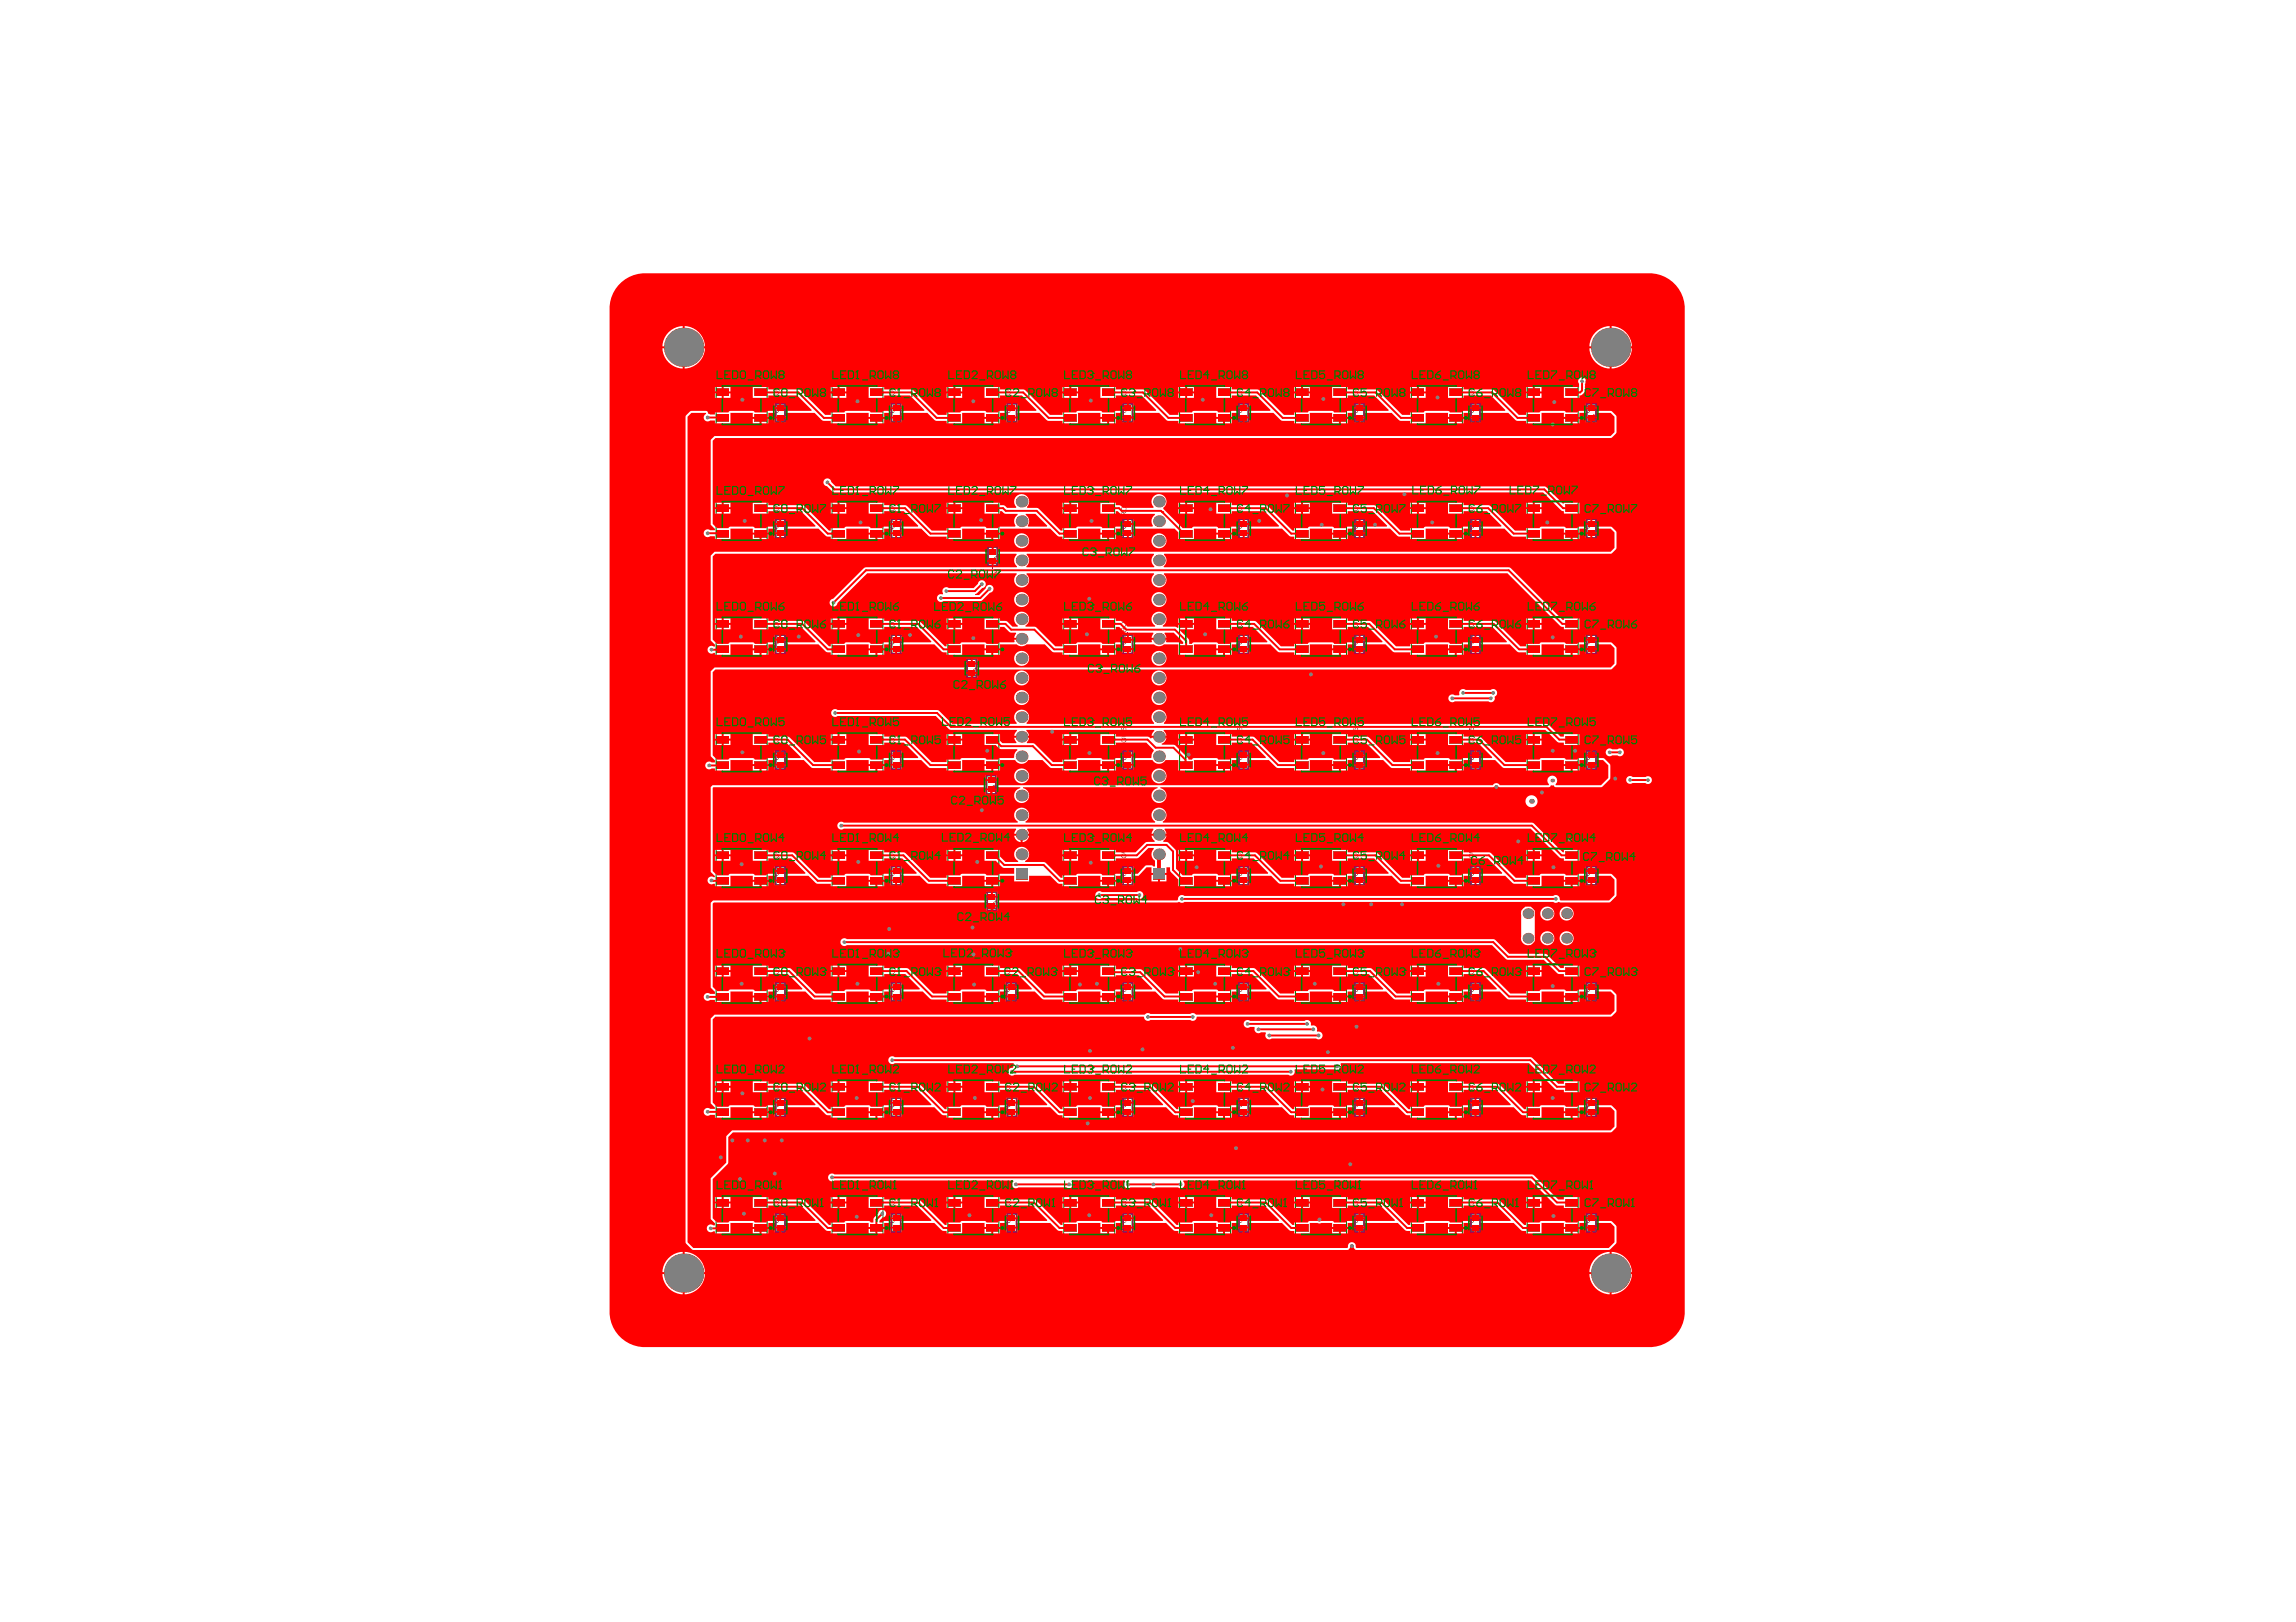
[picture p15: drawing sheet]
<svg xmlns="http://www.w3.org/2000/svg" width="297mm" height="210mm" viewBox="0 0 297 210" stroke-linecap="round" stroke-linejoin="round" font-family="sans-serif">
<g fill="#c64230">
<circle cx="88.4" cy="164.8" r="2.55"/>
<circle cx="132.2" cy="110.6" r=".76"/>
<circle cx="132.2" cy="108" r=".76"/>
<circle cx="132.2" cy="105.5" r=".76"/>
<circle cx="88.4" cy="44.9" r="2.55"/>
<circle cx="132.2" cy="103" r=".76"/>
<circle cx="132.2" cy="100.4" r=".76"/>
<circle cx="132.2" cy="97.9" r=".76"/>
<circle cx="132.2" cy="95.3" r=".76"/>
<circle cx="132.2" cy="92.8" r=".76"/>
<circle cx="132.2" cy="90.3" r=".76"/>
<circle cx="132.2" cy="87.7" r=".76"/>
<circle cx="132.2" cy="85.2" r=".76"/>
<circle cx="132.2" cy="82.7" r=".76"/>
<circle cx="132.2" cy="80.1" r=".76"/>
<circle cx="132.2" cy="77.6" r=".76"/>
<circle cx="132.2" cy="75.1" r=".76"/>
<circle cx="132.2" cy="72.5" r=".76"/>
<circle cx="132.2" cy="70" r=".76"/>
<circle cx="132.2" cy="67.4" r=".76"/>
<circle cx="132.2" cy="64.9" r=".76"/>
<circle cx="208.4" cy="164.8" r="2.55"/>
<circle cx="197.7" cy="121.4" r=".7"/>
<circle cx="200.2" cy="121.4" r=".7"/>
<circle cx="202.7" cy="121.4" r=".7"/>
<circle cx="197.7" cy="118.2" r=".7"/>
<circle cx="200.2" cy="118.2" r=".7"/>
<circle cx="202.7" cy="118.2" r=".7"/>
<circle cx="149.9" cy="110.6" r=".76"/>
<circle cx="149.9" cy="108" r=".76"/>
<circle cx="149.9" cy="105.5" r=".76"/>
<circle cx="149.9" cy="103" r=".76"/>
<circle cx="149.9" cy="100.4" r=".76"/>
<circle cx="149.9" cy="97.9" r=".76"/>
<circle cx="149.9" cy="95.3" r=".76"/>
<circle cx="149.9" cy="92.8" r=".76"/>
<circle cx="149.9" cy="90.3" r=".76"/>
<circle cx="149.9" cy="87.7" r=".76"/>
<circle cx="149.9" cy="85.2" r=".76"/>
<circle cx="149.9" cy="82.7" r=".76"/>
<circle cx="149.9" cy="80.1" r=".76"/>
<circle cx="149.9" cy="77.6" r=".76"/>
<circle cx="149.9" cy="75.1" r=".76"/>
<circle cx="149.9" cy="72.5" r=".76"/>
<circle cx="149.9" cy="70" r=".76"/>
<circle cx="149.9" cy="67.4" r=".76"/>
<circle cx="149.9" cy="64.9" r=".76"/>
<circle cx="198.1" cy="103.7" r=".31"/>
<circle cx="200.8" cy="101" r=".24"/>
<circle cx="208.4" cy="44.9" r="2.55"/>
</g>
<g fill="#c64230">
<path d="M131.4 112.3h1.5v1.6h-1.5z" fill-rule="evenodd"/>
<path d="M149.2 112.3h1.5v1.6h-1.5z" fill-rule="evenodd"/>
<path d="M205.4 52.5h.9v.7h-.9z" fill-rule="evenodd"/>
<path d="M205.4 53.7h.9v.7h-.9z" fill-rule="evenodd"/>
<path d="M205.4 67.4h.9v.8h-.9z" fill-rule="evenodd"/>
<path d="M205.4 68.6h.9v.8h-.9z" fill-rule="evenodd"/>
<path d="M205.4 82.4h.9v.8h-.9z" fill-rule="evenodd"/>
<path d="M205.4 83.6h.9v.8h-.9z" fill-rule="evenodd"/>
<path d="M205.4 97.4h.9v.7h-.9z" fill-rule="evenodd"/>
<path d="M205.4 98.6h.9v.7h-.9z" fill-rule="evenodd"/>
<path d="M205.4 112.4h.9v.7h-.9z" fill-rule="evenodd"/>
<path d="M205.4 113.6h.9v.7h-.9z" fill-rule="evenodd"/>
<path d="M205.4 127.4h.9v.7h-.9z" fill-rule="evenodd"/>
<path d="M205.4 128.6h.9v.7h-.9z" fill-rule="evenodd"/>
<path d="M205.4 142.3h.9v.8h-.9z" fill-rule="evenodd"/>
<path d="M205.4 143.5h.9v.8h-.9z" fill-rule="evenodd"/>
<path d="M205.4 157.3h.9v.7h-.9z" fill-rule="evenodd"/>
<path d="M205.4 158.5h.9v.7h-.9z" fill-rule="evenodd"/>
<path d="M190.4 52.5h.9v.7h-.9z" fill-rule="evenodd"/>
<path d="M190.4 53.7h.9v.7h-.9z" fill-rule="evenodd"/>
<path d="M190.4 67.4h.9v.8h-.9z" fill-rule="evenodd"/>
<path d="M190.4 68.6h.9v.8h-.9z" fill-rule="evenodd"/>
<path d="M190.4 82.4h.9v.8h-.9z" fill-rule="evenodd"/>
<path d="M190.4 83.6h.9v.8h-.9z" fill-rule="evenodd"/>
<path d="M190.4 97.4h.9v.7h-.9z" fill-rule="evenodd"/>
<path d="M190.4 98.6h.9v.7h-.9z" fill-rule="evenodd"/>
<path d="M190.4 112.4h.9v.7h-.9z" fill-rule="evenodd"/>
<path d="M190.4 113.6h.9v.7h-.9z" fill-rule="evenodd"/>
<path d="M190.4 127.4h.9v.7h-.9z" fill-rule="evenodd"/>
<path d="M190.4 128.6h.9v.7h-.9z" fill-rule="evenodd"/>
<path d="M190.4 142.3h.9v.8h-.9z" fill-rule="evenodd"/>
<path d="M190.4 143.5h.9v.8h-.9z" fill-rule="evenodd"/>
<path d="M190.4 157.3h.9v.7h-.9z" fill-rule="evenodd"/>
<path d="M190.4 158.5h.9v.7h-.9z" fill-rule="evenodd"/>
<path d="M175.4 52.5h.9v.7h-.9z" fill-rule="evenodd"/>
<path d="M175.4 53.7h.9v.7h-.9z" fill-rule="evenodd"/>
<path d="M175.4 67.4h.9v.8h-.9z" fill-rule="evenodd"/>
<path d="M175.4 68.6h.9v.8h-.9z" fill-rule="evenodd"/>
<path d="M175.4 82.4h.9v.8h-.9z" fill-rule="evenodd"/>
<path d="M175.4 83.6h.9v.8h-.9z" fill-rule="evenodd"/>
<path d="M175.4 97.4h.9v.7h-.9z" fill-rule="evenodd"/>
<path d="M175.4 98.6h.9v.7h-.9z" fill-rule="evenodd"/>
<path d="M175.4 112.4h.9v.7h-.9z" fill-rule="evenodd"/>
<path d="M175.4 113.6h.9v.7h-.9z" fill-rule="evenodd"/>
<path d="M175.4 127.4h.9v.7h-.9z" fill-rule="evenodd"/>
<path d="M175.4 128.6h.9v.7h-.9z" fill-rule="evenodd"/>
<path d="M175.4 142.3h.9v.8h-.9z" fill-rule="evenodd"/>
<path d="M175.4 143.5h.9v.8h-.9z" fill-rule="evenodd"/>
<path d="M175.4 157.3h.9v.7h-.9z" fill-rule="evenodd"/>
<path d="M175.4 158.5h.9v.7h-.9z" fill-rule="evenodd"/>
<path d="M160.5 52.5h.9v.7h-.9z" fill-rule="evenodd"/>
<path d="M160.5 53.7h.9v.7h-.9z" fill-rule="evenodd"/>
<path d="M160.5 67.4h.9v.8h-.9z" fill-rule="evenodd"/>
<path d="M160.5 68.6h.9v.8h-.9z" fill-rule="evenodd"/>
<path d="M160.5 82.4h.9v.8h-.9z" fill-rule="evenodd"/>
<path d="M160.5 83.6h.9v.8h-.9z" fill-rule="evenodd"/>
<path d="M160.5 97.4h.9v.7h-.9z" fill-rule="evenodd"/>
<path d="M160.5 98.6h.9v.7h-.9z" fill-rule="evenodd"/>
<path d="M160.5 112.4h.9v.7h-.9z" fill-rule="evenodd"/>
<path d="M160.5 113.6h.9v.7h-.9z" fill-rule="evenodd"/>
<path d="M160.5 127.4h.9v.7h-.9z" fill-rule="evenodd"/>
<path d="M160.5 128.6h.9v.7h-.9z" fill-rule="evenodd"/>
<path d="M160.5 142.3h.9v.8h-.9z" fill-rule="evenodd"/>
<path d="M160.5 143.5h.9v.8h-.9z" fill-rule="evenodd"/>
<path d="M160.5 157.3h.9v.7h-.9z" fill-rule="evenodd"/>
<path d="M160.5 158.5h.9v.7h-.9z" fill-rule="evenodd"/>
<path d="M145.5 52.5h.9v.7h-.9z" fill-rule="evenodd"/>
<path d="M145.5 53.7h.9v.7h-.9z" fill-rule="evenodd"/>
<path d="M145.5 67.4h.9v.8h-.9z" fill-rule="evenodd"/>
<path d="M145.5 68.6h.9v.8h-.9z" fill-rule="evenodd"/>
<path d="M145.5 82.4h.9v.8h-.9z" fill-rule="evenodd"/>
<path d="M145.5 83.6h.9v.8h-.9z" fill-rule="evenodd"/>
<path d="M145.5 97.4h.9v.7h-.9z" fill-rule="evenodd"/>
<path d="M145.5 98.6h.9v.7h-.9z" fill-rule="evenodd"/>
<path d="M145.5 112.4h.9v.7h-.9z" fill-rule="evenodd"/>
<path d="M145.5 113.6h.9v.7h-.9z" fill-rule="evenodd"/>
<path d="M145.5 127.4h.9v.7h-.9z" fill-rule="evenodd"/>
<path d="M145.5 128.6h.9v.7h-.9z" fill-rule="evenodd"/>
<path d="M145.5 142.3h.9v.8h-.9z" fill-rule="evenodd"/>
<path d="M145.5 143.5h.9v.8h-.9z" fill-rule="evenodd"/>
<path d="M145.5 157.3h.9v.7h-.9z" fill-rule="evenodd"/>
<path d="M145.5 158.5h.9v.7h-.9z" fill-rule="evenodd"/>
<path d="M130.5 52.5h.9v.7h-.9z" fill-rule="evenodd"/>
<path d="M130.5 53.7h.9v.7h-.9z" fill-rule="evenodd"/>
<path d="M128 72.2h.9v.8h-.9z" fill-rule="evenodd"/>
<path d="M128 71h.9v.8h-.9z" fill-rule="evenodd"/>
<path d="M125.3 86.7h.9v.8h-.9z" fill-rule="evenodd"/>
<path d="M125.3 85.5h.9v.8h-.9z" fill-rule="evenodd"/>
<path d="M127.8 101.8h.9v.7h-.9z" fill-rule="evenodd"/>
<path d="M127.8 100.6h.9v.7h-.9z" fill-rule="evenodd"/>
<path d="M127.9 116.9h.9v.7h-.9z" fill-rule="evenodd"/>
<path d="M127.9 115.7h.9v.7h-.9z" fill-rule="evenodd"/>
<path d="M130.4 127.4h.9v.7h-.9z" fill-rule="evenodd"/>
<path d="M130.4 128.6h.9v.7h-.9z" fill-rule="evenodd"/>
<path d="M130.5 142.3h.9v.8h-.9z" fill-rule="evenodd"/>
<path d="M130.5 143.5h.9v.8h-.9z" fill-rule="evenodd"/>
<path d="M130.5 157.3h.9v.7h-.9z" fill-rule="evenodd"/>
<path d="M130.5 158.5h.9v.7h-.9z" fill-rule="evenodd"/>
<path d="M115.5 52.5h.9v.7h-.9z" fill-rule="evenodd"/>
<path d="M115.5 53.7h.9v.7h-.9z" fill-rule="evenodd"/>
<path d="M115.5 67.4h.9v.8h-.9z" fill-rule="evenodd"/>
<path d="M115.5 68.6h.9v.8h-.9z" fill-rule="evenodd"/>
<path d="M115.5 82.4h.9v.8h-.9z" fill-rule="evenodd"/>
<path d="M115.5 83.6h.9v.8h-.9z" fill-rule="evenodd"/>
<path d="M115.5 97.4h.9v.7h-.9z" fill-rule="evenodd"/>
<path d="M115.5 98.6h.9v.7h-.9z" fill-rule="evenodd"/>
<path d="M115.5 112.4h.9v.7h-.9z" fill-rule="evenodd"/>
<path d="M115.5 113.6h.9v.7h-.9z" fill-rule="evenodd"/>
<path d="M115.5 127.4h.9v.7h-.9z" fill-rule="evenodd"/>
<path d="M115.5 128.6h.9v.7h-.9z" fill-rule="evenodd"/>
<path d="M115.5 142.3h.9v.8h-.9z" fill-rule="evenodd"/>
<path d="M115.5 143.5h.9v.8h-.9z" fill-rule="evenodd"/>
<path d="M115.5 157.3h.9v.7h-.9z" fill-rule="evenodd"/>
<path d="M115.5 158.5h.9v.7h-.9z" fill-rule="evenodd"/>
<path d="M100.5 52.5h.9v.7h-.9z" fill-rule="evenodd"/>
<path d="M100.5 53.7h.9v.7h-.9z" fill-rule="evenodd"/>
<path d="M100.5 67.4h.9v.8h-.9z" fill-rule="evenodd"/>
<path d="M100.5 68.6h.9v.8h-.9z" fill-rule="evenodd"/>
<path d="M100.5 82.4h.9v.8h-.9z" fill-rule="evenodd"/>
<path d="M100.5 83.6h.9v.8h-.9z" fill-rule="evenodd"/>
<path d="M100.5 97.4h.9v.7h-.9z" fill-rule="evenodd"/>
<path d="M100.5 98.6h.9v.7h-.9z" fill-rule="evenodd"/>
<path d="M100.5 112.4h.9v.7h-.9z" fill-rule="evenodd"/>
<path d="M100.5 113.6h.9v.7h-.9z" fill-rule="evenodd"/>
<path d="M100.5 127.4h.9v.7h-.9z" fill-rule="evenodd"/>
<path d="M100.5 128.6h.9v.7h-.9z" fill-rule="evenodd"/>
<path d="M100.5 142.3h.9v.8h-.9z" fill-rule="evenodd"/>
<path d="M100.5 143.5h.9v.8h-.9z" fill-rule="evenodd"/>
<path d="M100.5 157.3h.9v.7h-.9z" fill-rule="evenodd"/>
<path d="M100.5 158.5h.9v.7h-.9z" fill-rule="evenodd"/>
<path d="M202.5 53.6h1.6v1h-1.6z" fill-rule="evenodd"/>
<path d="M202.5 50.3h1.6v1h-1.6z" fill-rule="evenodd"/>
<path d="M197.6 50.3h1.6v1h-1.6z" fill-rule="evenodd"/>
<path d="M197.6 53.6h1.6v1h-1.6z" fill-rule="evenodd"/>
<path d="M202.5 68.6h1.6v1h-1.6z" fill-rule="evenodd"/>
<path d="M202.5 65.3h1.6v1h-1.6z" fill-rule="evenodd"/>
<path d="M197.6 65.3h1.6v1h-1.6z" fill-rule="evenodd"/>
<path d="M197.6 68.6h1.6v1h-1.6z" fill-rule="evenodd"/>
<path d="M202.5 83.5h1.6v1h-1.6z" fill-rule="evenodd"/>
<path d="M202.5 80.2h1.6v1h-1.6z" fill-rule="evenodd"/>
<path d="M197.6 80.2h1.6v1h-1.6z" fill-rule="evenodd"/>
<path d="M197.6 83.5h1.6v1h-1.6z" fill-rule="evenodd"/>
<path d="M202.5 98.5h1.6v1h-1.6z" fill-rule="evenodd"/>
<path d="M202.5 95.2h1.6v1h-1.6z" fill-rule="evenodd"/>
<path d="M197.6 95.2h1.6v1h-1.6z" fill-rule="evenodd"/>
<path d="M197.6 98.5h1.6v1h-1.6z" fill-rule="evenodd"/>
<path d="M202.5 113.5h1.6v1h-1.6z" fill-rule="evenodd"/>
<path d="M202.5 110.2h1.6v1h-1.6z" fill-rule="evenodd"/>
<path d="M197.6 110.2h1.6v1h-1.6z" fill-rule="evenodd"/>
<path d="M197.6 113.5h1.6v1h-1.6z" fill-rule="evenodd"/>
<path d="M202.5 128.5h1.6v1h-1.6z" fill-rule="evenodd"/>
<path d="M202.5 125.2h1.6v1h-1.6z" fill-rule="evenodd"/>
<path d="M197.6 125.2h1.6v1h-1.6z" fill-rule="evenodd"/>
<path d="M197.6 128.5h1.6v1h-1.6z" fill-rule="evenodd"/>
<path d="M202.5 143.4h1.6v1h-1.6z" fill-rule="evenodd"/>
<path d="M202.5 140.1h1.6v1h-1.6z" fill-rule="evenodd"/>
<path d="M197.6 140.1h1.6v1h-1.6z" fill-rule="evenodd"/>
<path d="M197.6 143.4h1.6v1h-1.6z" fill-rule="evenodd"/>
<path d="M202.5 158.4h1.6v1h-1.6z" fill-rule="evenodd"/>
<path d="M202.5 155.1h1.6v1h-1.6z" fill-rule="evenodd"/>
<path d="M197.6 155.1h1.6v1h-1.6z" fill-rule="evenodd"/>
<path d="M197.6 158.4h1.6v1h-1.6z" fill-rule="evenodd"/>
<path d="M187.5 53.6h1.6v1h-1.6z" fill-rule="evenodd"/>
<path d="M187.5 50.3h1.6v1h-1.6z" fill-rule="evenodd"/>
<path d="M182.6 50.3h1.6v1h-1.6z" fill-rule="evenodd"/>
<path d="M182.6 53.6h1.6v1h-1.6z" fill-rule="evenodd"/>
<path d="M187.5 68.6h1.6v1h-1.6z" fill-rule="evenodd"/>
<path d="M187.5 65.3h1.6v1h-1.6z" fill-rule="evenodd"/>
<path d="M182.6 65.3h1.6v1h-1.6z" fill-rule="evenodd"/>
<path d="M182.6 68.6h1.6v1h-1.6z" fill-rule="evenodd"/>
<path d="M187.5 83.5h1.6v1h-1.6z" fill-rule="evenodd"/>
<path d="M187.5 80.2h1.6v1h-1.6z" fill-rule="evenodd"/>
<path d="M182.6 80.2h1.6v1h-1.6z" fill-rule="evenodd"/>
<path d="M182.6 83.5h1.6v1h-1.6z" fill-rule="evenodd"/>
<path d="M187.5 98.5h1.6v1h-1.6z" fill-rule="evenodd"/>
<path d="M187.5 95.2h1.6v1h-1.6z" fill-rule="evenodd"/>
<path d="M182.6 95.2h1.6v1h-1.6z" fill-rule="evenodd"/>
<path d="M182.6 98.5h1.6v1h-1.6z" fill-rule="evenodd"/>
<path d="M187.5 113.5h1.6v1h-1.6z" fill-rule="evenodd"/>
<path d="M187.5 110.2h1.6v1h-1.6z" fill-rule="evenodd"/>
<path d="M182.6 110.2h1.6v1h-1.6z" fill-rule="evenodd"/>
<path d="M182.6 113.5h1.6v1h-1.6z" fill-rule="evenodd"/>
<path d="M187.5 128.5h1.6v1h-1.6z" fill-rule="evenodd"/>
<path d="M187.5 125.2h1.6v1h-1.6z" fill-rule="evenodd"/>
<path d="M182.6 125.2h1.6v1h-1.6z" fill-rule="evenodd"/>
<path d="M182.6 128.5h1.6v1h-1.6z" fill-rule="evenodd"/>
<path d="M187.5 143.4h1.6v1h-1.6z" fill-rule="evenodd"/>
<path d="M187.5 140.1h1.6v1h-1.6z" fill-rule="evenodd"/>
<path d="M182.6 140.1h1.6v1h-1.6z" fill-rule="evenodd"/>
<path d="M182.6 143.4h1.6v1h-1.6z" fill-rule="evenodd"/>
<path d="M187.5 158.4h1.6v1h-1.6z" fill-rule="evenodd"/>
<path d="M187.5 155.1h1.6v1h-1.6z" fill-rule="evenodd"/>
<path d="M182.6 155.1h1.6v1h-1.6z" fill-rule="evenodd"/>
<path d="M182.6 158.4h1.6v1h-1.6z" fill-rule="evenodd"/>
<path d="M172.5 53.6h1.6v1h-1.6z" fill-rule="evenodd"/>
<path d="M172.5 50.3h1.6v1h-1.6z" fill-rule="evenodd"/>
<path d="M167.6 50.3h1.6v1h-1.6z" fill-rule="evenodd"/>
<path d="M167.6 53.6h1.6v1h-1.6z" fill-rule="evenodd"/>
<path d="M172.5 68.6h1.6v1h-1.6z" fill-rule="evenodd"/>
<path d="M172.5 65.3h1.6v1h-1.6z" fill-rule="evenodd"/>
<path d="M167.6 65.3h1.6v1h-1.6z" fill-rule="evenodd"/>
<path d="M167.6 68.6h1.6v1h-1.6z" fill-rule="evenodd"/>
<path d="M172.5 83.5h1.6v1h-1.6z" fill-rule="evenodd"/>
<path d="M172.5 80.2h1.6v1h-1.6z" fill-rule="evenodd"/>
<path d="M167.6 80.2h1.6v1h-1.6z" fill-rule="evenodd"/>
<path d="M167.6 83.5h1.6v1h-1.6z" fill-rule="evenodd"/>
<path d="M172.5 98.5h1.6v1h-1.6z" fill-rule="evenodd"/>
<path d="M172.5 95.2h1.6v1h-1.6z" fill-rule="evenodd"/>
<path d="M167.6 95.2h1.6v1h-1.6z" fill-rule="evenodd"/>
<path d="M167.6 98.5h1.6v1h-1.6z" fill-rule="evenodd"/>
<path d="M172.5 113.5h1.6v1h-1.6z" fill-rule="evenodd"/>
<path d="M172.5 110.2h1.6v1h-1.6z" fill-rule="evenodd"/>
<path d="M167.6 110.2h1.6v1h-1.6z" fill-rule="evenodd"/>
<path d="M167.6 113.5h1.6v1h-1.6z" fill-rule="evenodd"/>
<path d="M172.5 128.5h1.6v1h-1.6z" fill-rule="evenodd"/>
<path d="M172.5 125.2h1.6v1h-1.6z" fill-rule="evenodd"/>
<path d="M167.6 125.2h1.6v1h-1.6z" fill-rule="evenodd"/>
<path d="M167.6 128.5h1.6v1h-1.6z" fill-rule="evenodd"/>
<path d="M172.5 143.4h1.6v1h-1.6z" fill-rule="evenodd"/>
<path d="M172.5 140.1h1.6v1h-1.6z" fill-rule="evenodd"/>
<path d="M167.6 140.1h1.6v1h-1.6z" fill-rule="evenodd"/>
<path d="M167.6 143.4h1.6v1h-1.6z" fill-rule="evenodd"/>
<path d="M172.5 158.4h1.6v1h-1.6z" fill-rule="evenodd"/>
<path d="M172.5 155.1h1.6v1h-1.6z" fill-rule="evenodd"/>
<path d="M167.6 155.1h1.6v1h-1.6z" fill-rule="evenodd"/>
<path d="M167.6 158.4h1.6v1h-1.6z" fill-rule="evenodd"/>
<path d="M157.6 53.6h1.6v1h-1.6z" fill-rule="evenodd"/>
<path d="M157.6 50.3h1.6v1h-1.6z" fill-rule="evenodd"/>
<path d="M152.7 50.3h1.6v1h-1.6z" fill-rule="evenodd"/>
<path d="M152.7 53.6h1.6v1h-1.6z" fill-rule="evenodd"/>
<path d="M157.6 68.6h1.6v1h-1.6z" fill-rule="evenodd"/>
<path d="M157.6 65.3h1.6v1h-1.6z" fill-rule="evenodd"/>
<path d="M152.7 65.3h1.6v1h-1.6z" fill-rule="evenodd"/>
<path d="M152.7 68.6h1.6v1h-1.6z" fill-rule="evenodd"/>
<path d="M157.6 83.5h1.6v1h-1.6z" fill-rule="evenodd"/>
<path d="M157.6 80.2h1.6v1h-1.6z" fill-rule="evenodd"/>
<path d="M152.7 80.2h1.6v1h-1.6z" fill-rule="evenodd"/>
<path d="M152.7 83.5h1.6v1h-1.6z" fill-rule="evenodd"/>
<path d="M157.6 98.5h1.6v1h-1.6z" fill-rule="evenodd"/>
<path d="M157.6 95.2h1.6v1h-1.6z" fill-rule="evenodd"/>
<path d="M152.7 95.2h1.6v1h-1.6z" fill-rule="evenodd"/>
<path d="M152.7 98.5h1.6v1h-1.6z" fill-rule="evenodd"/>
<path d="M157.6 113.5h1.6v1h-1.6z" fill-rule="evenodd"/>
<path d="M157.6 110.2h1.6v1h-1.6z" fill-rule="evenodd"/>
<path d="M152.7 110.2h1.6v1h-1.6z" fill-rule="evenodd"/>
<path d="M152.7 113.5h1.6v1h-1.6z" fill-rule="evenodd"/>
<path d="M157.6 128.5h1.6v1h-1.6z" fill-rule="evenodd"/>
<path d="M157.6 125.2h1.6v1h-1.6z" fill-rule="evenodd"/>
<path d="M152.7 125.2h1.6v1h-1.6z" fill-rule="evenodd"/>
<path d="M152.7 128.5h1.6v1h-1.6z" fill-rule="evenodd"/>
<path d="M157.6 143.4h1.6v1h-1.6z" fill-rule="evenodd"/>
<path d="M157.6 140.1h1.6v1h-1.6z" fill-rule="evenodd"/>
<path d="M152.7 140.1h1.6v1h-1.6z" fill-rule="evenodd"/>
<path d="M152.7 143.4h1.6v1h-1.6z" fill-rule="evenodd"/>
<path d="M157.6 158.4h1.6v1h-1.6z" fill-rule="evenodd"/>
<path d="M157.6 155.1h1.6v1h-1.6z" fill-rule="evenodd"/>
<path d="M152.7 155.1h1.6v1h-1.6z" fill-rule="evenodd"/>
<path d="M152.7 158.4h1.6v1h-1.6z" fill-rule="evenodd"/>
<path d="M142.6 53.6h1.6v1h-1.6z" fill-rule="evenodd"/>
<path d="M142.6 50.3h1.6v1h-1.6z" fill-rule="evenodd"/>
<path d="M137.7 50.3h1.6v1h-1.6z" fill-rule="evenodd"/>
<path d="M137.7 53.6h1.6v1h-1.6z" fill-rule="evenodd"/>
<path d="M142.6 68.6h1.6v1h-1.6z" fill-rule="evenodd"/>
<path d="M142.6 65.3h1.6v1h-1.6z" fill-rule="evenodd"/>
<path d="M137.7 65.3h1.6v1h-1.6z" fill-rule="evenodd"/>
<path d="M137.7 68.6h1.6v1h-1.6z" fill-rule="evenodd"/>
<path d="M142.6 83.5h1.6v1h-1.6z" fill-rule="evenodd"/>
<path d="M142.6 80.2h1.6v1h-1.6z" fill-rule="evenodd"/>
<path d="M137.7 80.2h1.6v1h-1.6z" fill-rule="evenodd"/>
<path d="M137.7 83.5h1.6v1h-1.6z" fill-rule="evenodd"/>
<path d="M142.6 98.5h1.6v1h-1.6z" fill-rule="evenodd"/>
<path d="M142.6 95.2h1.6v1h-1.6z" fill-rule="evenodd"/>
<path d="M137.7 95.2h1.6v1h-1.6z" fill-rule="evenodd"/>
<path d="M137.7 98.5h1.6v1h-1.6z" fill-rule="evenodd"/>
<path d="M142.6 113.5h1.6v1h-1.6z" fill-rule="evenodd"/>
<path d="M142.6 110.2h1.6v1h-1.6z" fill-rule="evenodd"/>
<path d="M137.7 110.2h1.6v1h-1.6z" fill-rule="evenodd"/>
<path d="M137.7 113.5h1.6v1h-1.6z" fill-rule="evenodd"/>
<path d="M142.6 128.5h1.6v1h-1.6z" fill-rule="evenodd"/>
<path d="M142.6 125.2h1.6v1h-1.6z" fill-rule="evenodd"/>
<path d="M137.7 125.2h1.6v1h-1.6z" fill-rule="evenodd"/>
<path d="M137.7 128.5h1.6v1h-1.6z" fill-rule="evenodd"/>
<path d="M142.6 143.4h1.6v1h-1.6z" fill-rule="evenodd"/>
<path d="M142.6 140.1h1.6v1h-1.6z" fill-rule="evenodd"/>
<path d="M137.7 140.1h1.6v1h-1.6z" fill-rule="evenodd"/>
<path d="M137.7 143.4h1.6v1h-1.6z" fill-rule="evenodd"/>
<path d="M142.6 158.4h1.6v1h-1.6z" fill-rule="evenodd"/>
<path d="M142.6 155.1h1.6v1h-1.6z" fill-rule="evenodd"/>
<path d="M137.7 155.1h1.6v1h-1.6z" fill-rule="evenodd"/>
<path d="M137.7 158.4h1.6v1h-1.6z" fill-rule="evenodd"/>
<path d="M127.6 53.6h1.6v1h-1.6z" fill-rule="evenodd"/>
<path d="M127.6 50.3h1.6v1h-1.6z" fill-rule="evenodd"/>
<path d="M122.7 50.3h1.6v1h-1.6z" fill-rule="evenodd"/>
<path d="M122.7 53.6h1.6v1h-1.6z" fill-rule="evenodd"/>
<path d="M127.6 68.6h1.6v1h-1.6z" fill-rule="evenodd"/>
<path d="M127.6 65.3h1.6v1h-1.6z" fill-rule="evenodd"/>
<path d="M122.7 65.3h1.6v1h-1.6z" fill-rule="evenodd"/>
<path d="M122.7 68.6h1.6v1h-1.6z" fill-rule="evenodd"/>
<path d="M127.6 83.5h1.6v1h-1.6z" fill-rule="evenodd"/>
<path d="M127.6 80.2h1.6v1h-1.6z" fill-rule="evenodd"/>
<path d="M122.7 80.2h1.6v1h-1.6z" fill-rule="evenodd"/>
<path d="M122.7 83.5h1.6v1h-1.6z" fill-rule="evenodd"/>
<path d="M127.6 98.5h1.6v1h-1.6z" fill-rule="evenodd"/>
<path d="M127.6 95.2h1.6v1h-1.6z" fill-rule="evenodd"/>
<path d="M122.7 95.2h1.6v1h-1.6z" fill-rule="evenodd"/>
<path d="M122.7 98.5h1.6v1h-1.6z" fill-rule="evenodd"/>
<path d="M127.6 113.5h1.6v1h-1.6z" fill-rule="evenodd"/>
<path d="M127.6 110.2h1.6v1h-1.6z" fill-rule="evenodd"/>
<path d="M122.7 110.2h1.6v1h-1.6z" fill-rule="evenodd"/>
<path d="M122.7 113.5h1.6v1h-1.6z" fill-rule="evenodd"/>
<path d="M127.6 128.5h1.6v1h-1.6z" fill-rule="evenodd"/>
<path d="M127.6 125.2h1.6v1h-1.6z" fill-rule="evenodd"/>
<path d="M122.7 125.2h1.6v1h-1.6z" fill-rule="evenodd"/>
<path d="M122.7 128.5h1.6v1h-1.6z" fill-rule="evenodd"/>
<path d="M127.6 143.4h1.6v1h-1.6z" fill-rule="evenodd"/>
<path d="M127.6 140.1h1.6v1h-1.6z" fill-rule="evenodd"/>
<path d="M122.7 140.1h1.6v1h-1.6z" fill-rule="evenodd"/>
<path d="M122.7 143.4h1.6v1h-1.6z" fill-rule="evenodd"/>
<path d="M127.6 158.4h1.6v1h-1.6z" fill-rule="evenodd"/>
<path d="M127.6 155.1h1.6v1h-1.6z" fill-rule="evenodd"/>
<path d="M122.7 155.1h1.6v1h-1.6z" fill-rule="evenodd"/>
<path d="M122.7 158.4h1.6v1h-1.6z" fill-rule="evenodd"/>
<path d="M112.6 53.6h1.6v1h-1.6z" fill-rule="evenodd"/>
<path d="M112.6 50.3h1.6v1h-1.6z" fill-rule="evenodd"/>
<path d="M107.7 50.3h1.6v1h-1.6z" fill-rule="evenodd"/>
<path d="M107.7 53.6h1.6v1h-1.6z" fill-rule="evenodd"/>
<path d="M112.6 68.6h1.6v1h-1.6z" fill-rule="evenodd"/>
<path d="M112.6 65.3h1.6v1h-1.6z" fill-rule="evenodd"/>
<path d="M107.7 65.3h1.6v1h-1.6z" fill-rule="evenodd"/>
<path d="M107.7 68.6h1.6v1h-1.6z" fill-rule="evenodd"/>
<path d="M112.6 83.5h1.6v1h-1.6z" fill-rule="evenodd"/>
<path d="M112.6 80.2h1.6v1h-1.6z" fill-rule="evenodd"/>
<path d="M107.7 80.2h1.6v1h-1.6z" fill-rule="evenodd"/>
<path d="M107.7 83.5h1.6v1h-1.6z" fill-rule="evenodd"/>
<path d="M112.6 98.5h1.6v1h-1.6z" fill-rule="evenodd"/>
<path d="M112.6 95.2h1.6v1h-1.6z" fill-rule="evenodd"/>
<path d="M107.7 95.2h1.6v1h-1.6z" fill-rule="evenodd"/>
<path d="M107.7 98.5h1.6v1h-1.6z" fill-rule="evenodd"/>
<path d="M112.6 113.5h1.6v1h-1.6z" fill-rule="evenodd"/>
<path d="M112.6 110.2h1.6v1h-1.6z" fill-rule="evenodd"/>
<path d="M107.7 110.2h1.6v1h-1.6z" fill-rule="evenodd"/>
<path d="M107.7 113.5h1.6v1h-1.6z" fill-rule="evenodd"/>
<path d="M112.6 128.5h1.6v1h-1.6z" fill-rule="evenodd"/>
<path d="M112.6 125.2h1.6v1h-1.6z" fill-rule="evenodd"/>
<path d="M107.7 125.2h1.6v1h-1.6z" fill-rule="evenodd"/>
<path d="M107.7 128.5h1.6v1h-1.6z" fill-rule="evenodd"/>
<path d="M112.6 143.4h1.6v1h-1.6z" fill-rule="evenodd"/>
<path d="M112.6 140.1h1.6v1h-1.6z" fill-rule="evenodd"/>
<path d="M107.7 140.1h1.6v1h-1.6z" fill-rule="evenodd"/>
<path d="M107.7 143.4h1.6v1h-1.6z" fill-rule="evenodd"/>
<path d="M112.6 158.4h1.6v1h-1.6z" fill-rule="evenodd"/>
<path d="M112.6 155.1h1.6v1h-1.6z" fill-rule="evenodd"/>
<path d="M107.7 155.1h1.6v1h-1.6z" fill-rule="evenodd"/>
<path d="M107.7 158.4h1.6v1h-1.6z" fill-rule="evenodd"/>
<path d="M97.6 53.6h1.6v1h-1.6z" fill-rule="evenodd"/>
<path d="M97.6 50.3h1.6v1h-1.6z" fill-rule="evenodd"/>
<path d="M92.7 50.3h1.6v1h-1.6z" fill-rule="evenodd"/>
<path d="M92.7 53.6h1.6v1h-1.6z" fill-rule="evenodd"/>
<path d="M97.6 68.6h1.6v1h-1.6z" fill-rule="evenodd"/>
<path d="M97.6 65.3h1.6v1h-1.6z" fill-rule="evenodd"/>
<path d="M92.7 65.3h1.6v1h-1.6z" fill-rule="evenodd"/>
<path d="M92.7 68.6h1.6v1h-1.6z" fill-rule="evenodd"/>
<path d="M97.6 83.5h1.6v1h-1.6z" fill-rule="evenodd"/>
<path d="M97.6 80.2h1.6v1h-1.6z" fill-rule="evenodd"/>
<path d="M92.7 80.2h1.6v1h-1.6z" fill-rule="evenodd"/>
<path d="M92.7 83.5h1.6v1h-1.6z" fill-rule="evenodd"/>
<path d="M97.6 98.5h1.6v1h-1.6z" fill-rule="evenodd"/>
<path d="M97.6 95.2h1.6v1h-1.6z" fill-rule="evenodd"/>
<path d="M92.7 95.2h1.6v1h-1.6z" fill-rule="evenodd"/>
<path d="M92.7 98.5h1.6v1h-1.6z" fill-rule="evenodd"/>
<path d="M97.6 113.5h1.6v1h-1.6z" fill-rule="evenodd"/>
<path d="M97.6 110.2h1.6v1h-1.6z" fill-rule="evenodd"/>
<path d="M92.7 110.2h1.6v1h-1.6z" fill-rule="evenodd"/>
<path d="M92.7 113.5h1.6v1h-1.6z" fill-rule="evenodd"/>
<path d="M97.6 128.5h1.6v1h-1.6z" fill-rule="evenodd"/>
<path d="M97.6 125.2h1.6v1h-1.6z" fill-rule="evenodd"/>
<path d="M92.7 125.2h1.6v1h-1.6z" fill-rule="evenodd"/>
<path d="M92.7 128.5h1.6v1h-1.6z" fill-rule="evenodd"/>
<path d="M97.6 143.4h1.6v1h-1.6z" fill-rule="evenodd"/>
<path d="M97.6 140.1h1.6v1h-1.6z" fill-rule="evenodd"/>
<path d="M92.7 140.1h1.6v1h-1.6z" fill-rule="evenodd"/>
<path d="M92.7 143.4h1.6v1h-1.6z" fill-rule="evenodd"/>
<path d="M97.6 158.4h1.6v1h-1.6z" fill-rule="evenodd"/>
<path d="M97.6 155.1h1.6v1h-1.6z" fill-rule="evenodd"/>
<path d="M92.7 155.1h1.6v1h-1.6z" fill-rule="evenodd"/>
<path d="M92.7 158.4h1.6v1h-1.6z" fill-rule="evenodd"/>
</g>
<g fill="#800080">
<path d="M205.4 52.5h.9v.7h-.9z" fill-rule="evenodd"/>
<path d="M205.4 53.7h.9v.7h-.9z" fill-rule="evenodd"/>
<path d="M205.4 67.4h.9v.8h-.9z" fill-rule="evenodd"/>
<path d="M205.4 68.6h.9v.8h-.9z" fill-rule="evenodd"/>
<path d="M205.4 82.4h.9v.8h-.9z" fill-rule="evenodd"/>
<path d="M205.4 83.6h.9v.8h-.9z" fill-rule="evenodd"/>
<path d="M205.4 97.4h.9v.7h-.9z" fill-rule="evenodd"/>
<path d="M205.4 98.6h.9v.7h-.9z" fill-rule="evenodd"/>
<path d="M205.4 112.4h.9v.7h-.9z" fill-rule="evenodd"/>
<path d="M205.4 113.6h.9v.7h-.9z" fill-rule="evenodd"/>
<path d="M205.4 127.4h.9v.7h-.9z" fill-rule="evenodd"/>
<path d="M205.4 128.6h.9v.7h-.9z" fill-rule="evenodd"/>
<path d="M205.4 142.3h.9v.8h-.9z" fill-rule="evenodd"/>
<path d="M205.4 143.5h.9v.8h-.9z" fill-rule="evenodd"/>
<path d="M205.4 157.3h.9v.7h-.9z" fill-rule="evenodd"/>
<path d="M205.4 158.5h.9v.7h-.9z" fill-rule="evenodd"/>
<path d="M190.4 52.5h.9v.7h-.9z" fill-rule="evenodd"/>
<path d="M190.4 53.7h.9v.7h-.9z" fill-rule="evenodd"/>
<path d="M190.4 67.4h.9v.8h-.9z" fill-rule="evenodd"/>
<path d="M190.4 68.6h.9v.8h-.9z" fill-rule="evenodd"/>
<path d="M190.4 82.4h.9v.8h-.9z" fill-rule="evenodd"/>
<path d="M190.4 83.6h.9v.8h-.9z" fill-rule="evenodd"/>
<path d="M190.4 97.4h.9v.7h-.9z" fill-rule="evenodd"/>
<path d="M190.4 98.6h.9v.7h-.9z" fill-rule="evenodd"/>
<path d="M190.4 112.4h.9v.7h-.9z" fill-rule="evenodd"/>
<path d="M190.4 113.6h.9v.7h-.9z" fill-rule="evenodd"/>
<path d="M190.4 127.4h.9v.7h-.9z" fill-rule="evenodd"/>
<path d="M190.4 128.6h.9v.7h-.9z" fill-rule="evenodd"/>
<path d="M190.4 142.3h.9v.8h-.9z" fill-rule="evenodd"/>
<path d="M190.4 143.5h.9v.8h-.9z" fill-rule="evenodd"/>
<path d="M190.4 157.3h.9v.7h-.9z" fill-rule="evenodd"/>
<path d="M190.4 158.5h.9v.7h-.9z" fill-rule="evenodd"/>
<path d="M175.4 52.5h.9v.7h-.9z" fill-rule="evenodd"/>
<path d="M175.4 53.7h.9v.7h-.9z" fill-rule="evenodd"/>
<path d="M175.4 67.4h.9v.8h-.9z" fill-rule="evenodd"/>
<path d="M175.4 68.6h.9v.8h-.9z" fill-rule="evenodd"/>
<path d="M175.4 82.4h.9v.8h-.9z" fill-rule="evenodd"/>
<path d="M175.4 83.6h.9v.8h-.9z" fill-rule="evenodd"/>
<path d="M175.4 97.4h.9v.7h-.9z" fill-rule="evenodd"/>
<path d="M175.4 98.6h.9v.7h-.9z" fill-rule="evenodd"/>
<path d="M175.4 112.4h.9v.7h-.9z" fill-rule="evenodd"/>
<path d="M175.4 113.6h.9v.7h-.9z" fill-rule="evenodd"/>
<path d="M175.4 127.4h.9v.7h-.9z" fill-rule="evenodd"/>
<path d="M175.4 128.6h.9v.7h-.9z" fill-rule="evenodd"/>
<path d="M175.4 142.3h.9v.8h-.9z" fill-rule="evenodd"/>
<path d="M175.4 143.5h.9v.8h-.9z" fill-rule="evenodd"/>
<path d="M175.4 157.3h.9v.7h-.9z" fill-rule="evenodd"/>
<path d="M175.4 158.5h.9v.7h-.9z" fill-rule="evenodd"/>
<path d="M160.5 52.5h.9v.7h-.9z" fill-rule="evenodd"/>
<path d="M160.5 53.7h.9v.7h-.9z" fill-rule="evenodd"/>
<path d="M160.5 67.4h.9v.8h-.9z" fill-rule="evenodd"/>
<path d="M160.5 68.6h.9v.8h-.9z" fill-rule="evenodd"/>
<path d="M160.5 82.4h.9v.8h-.9z" fill-rule="evenodd"/>
<path d="M160.5 83.6h.9v.8h-.9z" fill-rule="evenodd"/>
<path d="M160.5 97.4h.9v.7h-.9z" fill-rule="evenodd"/>
<path d="M160.5 98.6h.9v.7h-.9z" fill-rule="evenodd"/>
<path d="M160.5 112.4h.9v.7h-.9z" fill-rule="evenodd"/>
<path d="M160.5 113.6h.9v.7h-.9z" fill-rule="evenodd"/>
<path d="M160.5 127.4h.9v.7h-.9z" fill-rule="evenodd"/>
<path d="M160.5 128.6h.9v.7h-.9z" fill-rule="evenodd"/>
<path d="M160.5 142.3h.9v.8h-.9z" fill-rule="evenodd"/>
<path d="M160.5 143.5h.9v.8h-.9z" fill-rule="evenodd"/>
<path d="M160.5 157.3h.9v.7h-.9z" fill-rule="evenodd"/>
<path d="M160.5 158.5h.9v.7h-.9z" fill-rule="evenodd"/>
<path d="M145.5 52.5h.9v.7h-.9z" fill-rule="evenodd"/>
<path d="M145.5 53.7h.9v.7h-.9z" fill-rule="evenodd"/>
<path d="M145.5 67.4h.9v.8h-.9z" fill-rule="evenodd"/>
<path d="M145.5 68.6h.9v.8h-.9z" fill-rule="evenodd"/>
<path d="M145.5 82.4h.9v.8h-.9z" fill-rule="evenodd"/>
<path d="M145.5 83.6h.9v.8h-.9z" fill-rule="evenodd"/>
<path d="M145.5 97.4h.9v.7h-.9z" fill-rule="evenodd"/>
<path d="M145.5 98.6h.9v.7h-.9z" fill-rule="evenodd"/>
<path d="M145.5 112.4h.9v.7h-.9z" fill-rule="evenodd"/>
<path d="M145.5 113.6h.9v.7h-.9z" fill-rule="evenodd"/>
<path d="M145.5 127.4h.9v.7h-.9z" fill-rule="evenodd"/>
<path d="M145.5 128.6h.9v.7h-.9z" fill-rule="evenodd"/>
<path d="M145.5 142.3h.9v.8h-.9z" fill-rule="evenodd"/>
<path d="M145.5 143.5h.9v.8h-.9z" fill-rule="evenodd"/>
<path d="M145.5 157.3h.9v.7h-.9z" fill-rule="evenodd"/>
<path d="M145.5 158.5h.9v.7h-.9z" fill-rule="evenodd"/>
<path d="M130.5 52.5h.9v.7h-.9z" fill-rule="evenodd"/>
<path d="M130.5 53.7h.9v.7h-.9z" fill-rule="evenodd"/>
<path d="M128 72.2h.9v.8h-.9z" fill-rule="evenodd"/>
<path d="M128 71h.9v.8h-.9z" fill-rule="evenodd"/>
<path d="M125.3 86.7h.9v.8h-.9z" fill-rule="evenodd"/>
<path d="M125.3 85.5h.9v.8h-.9z" fill-rule="evenodd"/>
<path d="M127.8 101.8h.9v.7h-.9z" fill-rule="evenodd"/>
<path d="M127.8 100.6h.9v.7h-.9z" fill-rule="evenodd"/>
<path d="M127.9 116.9h.9v.7h-.9z" fill-rule="evenodd"/>
<path d="M127.9 115.7h.9v.7h-.9z" fill-rule="evenodd"/>
<path d="M130.4 127.4h.9v.7h-.9z" fill-rule="evenodd"/>
<path d="M130.4 128.6h.9v.7h-.9z" fill-rule="evenodd"/>
<path d="M130.5 142.3h.9v.8h-.9z" fill-rule="evenodd"/>
<path d="M130.5 143.5h.9v.8h-.9z" fill-rule="evenodd"/>
<path d="M130.5 157.3h.9v.7h-.9z" fill-rule="evenodd"/>
<path d="M130.5 158.5h.9v.7h-.9z" fill-rule="evenodd"/>
<path d="M115.5 52.5h.9v.7h-.9z" fill-rule="evenodd"/>
<path d="M115.5 53.7h.9v.7h-.9z" fill-rule="evenodd"/>
<path d="M115.5 67.4h.9v.8h-.9z" fill-rule="evenodd"/>
<path d="M115.5 68.6h.9v.8h-.9z" fill-rule="evenodd"/>
<path d="M115.5 82.4h.9v.8h-.9z" fill-rule="evenodd"/>
<path d="M115.5 83.6h.9v.8h-.9z" fill-rule="evenodd"/>
<path d="M115.5 97.4h.9v.7h-.9z" fill-rule="evenodd"/>
<path d="M115.5 98.6h.9v.7h-.9z" fill-rule="evenodd"/>
<path d="M115.5 112.4h.9v.7h-.9z" fill-rule="evenodd"/>
<path d="M115.5 113.6h.9v.7h-.9z" fill-rule="evenodd"/>
<path d="M115.5 127.4h.9v.7h-.9z" fill-rule="evenodd"/>
<path d="M115.5 128.6h.9v.7h-.9z" fill-rule="evenodd"/>
<path d="M115.5 142.3h.9v.8h-.9z" fill-rule="evenodd"/>
<path d="M115.5 143.5h.9v.8h-.9z" fill-rule="evenodd"/>
<path d="M115.5 157.3h.9v.7h-.9z" fill-rule="evenodd"/>
<path d="M115.5 158.5h.9v.7h-.9z" fill-rule="evenodd"/>
<path d="M100.5 52.5h.9v.7h-.9z" fill-rule="evenodd"/>
<path d="M100.5 53.7h.9v.7h-.9z" fill-rule="evenodd"/>
<path d="M100.5 67.4h.9v.8h-.9z" fill-rule="evenodd"/>
<path d="M100.5 68.6h.9v.8h-.9z" fill-rule="evenodd"/>
<path d="M100.5 82.4h.9v.8h-.9z" fill-rule="evenodd"/>
<path d="M100.5 83.6h.9v.8h-.9z" fill-rule="evenodd"/>
<path d="M100.5 97.4h.9v.7h-.9z" fill-rule="evenodd"/>
<path d="M100.5 98.6h.9v.7h-.9z" fill-rule="evenodd"/>
<path d="M100.5 112.4h.9v.7h-.9z" fill-rule="evenodd"/>
<path d="M100.5 113.6h.9v.7h-.9z" fill-rule="evenodd"/>
<path d="M100.5 127.4h.9v.7h-.9z" fill-rule="evenodd"/>
<path d="M100.5 128.6h.9v.7h-.9z" fill-rule="evenodd"/>
<path d="M100.5 142.3h.9v.8h-.9z" fill-rule="evenodd"/>
<path d="M100.5 143.5h.9v.8h-.9z" fill-rule="evenodd"/>
<path d="M100.5 157.3h.9v.7h-.9z" fill-rule="evenodd"/>
<path d="M100.5 158.5h.9v.7h-.9z" fill-rule="evenodd"/>
<path d="M202.6 53.6h1.5v.9h-1.5z" fill-rule="evenodd"/>
<path d="M202.6 50.3h1.5v.9h-1.5z" fill-rule="evenodd"/>
<path d="M197.7 50.3h1.5v.9h-1.5z" fill-rule="evenodd"/>
<path d="M197.7 53.6h1.5v.9h-1.5z" fill-rule="evenodd"/>
<path d="M202.6 68.6h1.5v.9h-1.5z" fill-rule="evenodd"/>
<path d="M202.6 65.3h1.5v.9h-1.5z" fill-rule="evenodd"/>
<path d="M197.7 65.3h1.5v.9h-1.5z" fill-rule="evenodd"/>
<path d="M197.7 68.6h1.5v.9h-1.5z" fill-rule="evenodd"/>
<path d="M202.6 83.6h1.5v.9h-1.5z" fill-rule="evenodd"/>
<path d="M202.6 80.3h1.5v.9h-1.5z" fill-rule="evenodd"/>
<path d="M197.7 80.3h1.5v.9h-1.5z" fill-rule="evenodd"/>
<path d="M197.7 83.6h1.5v.9h-1.5z" fill-rule="evenodd"/>
<path d="M202.6 98.6h1.5v.9h-1.5z" fill-rule="evenodd"/>
<path d="M202.6 95.3h1.5v.9h-1.5z" fill-rule="evenodd"/>
<path d="M197.7 95.3h1.5v.9h-1.5z" fill-rule="evenodd"/>
<path d="M197.7 98.6h1.5v.9h-1.5z" fill-rule="evenodd"/>
<path d="M202.6 113.5h1.5v.9h-1.5z" fill-rule="evenodd"/>
<path d="M202.6 110.2h1.5v.9h-1.5z" fill-rule="evenodd"/>
<path d="M197.7 110.2h1.5v.9h-1.5z" fill-rule="evenodd"/>
<path d="M197.7 113.5h1.5v.9h-1.5z" fill-rule="evenodd"/>
<path d="M202.6 128.5h1.5v.9h-1.5z" fill-rule="evenodd"/>
<path d="M202.6 125.2h1.5v.9h-1.5z" fill-rule="evenodd"/>
<path d="M197.7 125.2h1.5v.9h-1.5z" fill-rule="evenodd"/>
<path d="M197.7 128.5h1.5v.9h-1.5z" fill-rule="evenodd"/>
<path d="M202.6 143.5h1.5v.9h-1.5z" fill-rule="evenodd"/>
<path d="M202.6 140.2h1.5v.9h-1.5z" fill-rule="evenodd"/>
<path d="M197.7 140.2h1.5v.9h-1.5z" fill-rule="evenodd"/>
<path d="M197.7 143.5h1.5v.9h-1.5z" fill-rule="evenodd"/>
<path d="M202.6 158.5h1.5v.9h-1.5z" fill-rule="evenodd"/>
<path d="M202.6 155.2h1.5v.9h-1.5z" fill-rule="evenodd"/>
<path d="M197.7 155.2h1.5v.9h-1.5z" fill-rule="evenodd"/>
<path d="M197.7 158.5h1.5v.9h-1.5z" fill-rule="evenodd"/>
<path d="M187.6 53.6h1.5v.9h-1.5z" fill-rule="evenodd"/>
<path d="M187.6 50.3h1.5v.9h-1.5z" fill-rule="evenodd"/>
<path d="M182.7 50.3h1.5v.9h-1.5z" fill-rule="evenodd"/>
<path d="M182.7 53.6h1.5v.9h-1.5z" fill-rule="evenodd"/>
<path d="M187.6 68.6h1.5v.9h-1.5z" fill-rule="evenodd"/>
<path d="M187.6 65.3h1.5v.9h-1.5z" fill-rule="evenodd"/>
<path d="M182.7 65.3h1.5v.9h-1.5z" fill-rule="evenodd"/>
<path d="M182.7 68.6h1.5v.9h-1.5z" fill-rule="evenodd"/>
<path d="M187.6 83.6h1.5v.9h-1.5z" fill-rule="evenodd"/>
<path d="M187.6 80.3h1.5v.9h-1.5z" fill-rule="evenodd"/>
<path d="M182.7 80.3h1.5v.9h-1.5z" fill-rule="evenodd"/>
<path d="M182.7 83.6h1.5v.9h-1.5z" fill-rule="evenodd"/>
<path d="M187.6 98.6h1.5v.9h-1.5z" fill-rule="evenodd"/>
<path d="M187.6 95.3h1.5v.9h-1.5z" fill-rule="evenodd"/>
<path d="M182.7 95.3h1.5v.9h-1.5z" fill-rule="evenodd"/>
<path d="M182.7 98.6h1.5v.9h-1.5z" fill-rule="evenodd"/>
<path d="M187.6 113.5h1.5v.9h-1.5z" fill-rule="evenodd"/>
<path d="M187.6 110.2h1.5v.9h-1.5z" fill-rule="evenodd"/>
<path d="M182.7 110.2h1.5v.9h-1.5z" fill-rule="evenodd"/>
<path d="M182.7 113.5h1.5v.9h-1.5z" fill-rule="evenodd"/>
<path d="M187.6 128.5h1.5v.9h-1.5z" fill-rule="evenodd"/>
<path d="M187.6 125.2h1.5v.9h-1.5z" fill-rule="evenodd"/>
<path d="M182.7 125.2h1.5v.9h-1.5z" fill-rule="evenodd"/>
<path d="M182.7 128.5h1.5v.9h-1.5z" fill-rule="evenodd"/>
<path d="M187.6 143.5h1.5v.9h-1.5z" fill-rule="evenodd"/>
<path d="M187.6 140.2h1.5v.9h-1.5z" fill-rule="evenodd"/>
<path d="M182.7 140.2h1.5v.9h-1.5z" fill-rule="evenodd"/>
<path d="M182.7 143.5h1.5v.9h-1.5z" fill-rule="evenodd"/>
<path d="M187.6 158.5h1.5v.9h-1.5z" fill-rule="evenodd"/>
<path d="M187.6 155.2h1.5v.9h-1.5z" fill-rule="evenodd"/>
<path d="M182.7 155.2h1.5v.9h-1.5z" fill-rule="evenodd"/>
<path d="M182.7 158.5h1.5v.9h-1.5z" fill-rule="evenodd"/>
<path d="M172.6 53.6h1.5v.9h-1.5z" fill-rule="evenodd"/>
<path d="M172.6 50.3h1.5v.9h-1.5z" fill-rule="evenodd"/>
<path d="M167.7 50.3h1.5v.9h-1.5z" fill-rule="evenodd"/>
<path d="M167.7 53.6h1.5v.9h-1.5z" fill-rule="evenodd"/>
<path d="M172.6 68.6h1.5v.9h-1.5z" fill-rule="evenodd"/>
<path d="M172.6 65.3h1.5v.9h-1.5z" fill-rule="evenodd"/>
<path d="M167.7 65.3h1.5v.9h-1.5z" fill-rule="evenodd"/>
<path d="M167.7 68.6h1.5v.9h-1.5z" fill-rule="evenodd"/>
<path d="M172.6 83.6h1.5v.9h-1.5z" fill-rule="evenodd"/>
<path d="M172.6 80.3h1.5v.9h-1.5z" fill-rule="evenodd"/>
<path d="M167.7 80.3h1.5v.9h-1.5z" fill-rule="evenodd"/>
<path d="M167.7 83.6h1.5v.9h-1.5z" fill-rule="evenodd"/>
<path d="M172.6 98.6h1.5v.9h-1.5z" fill-rule="evenodd"/>
<path d="M172.6 95.3h1.5v.9h-1.5z" fill-rule="evenodd"/>
<path d="M167.7 95.3h1.5v.9h-1.5z" fill-rule="evenodd"/>
<path d="M167.7 98.6h1.5v.9h-1.5z" fill-rule="evenodd"/>
<path d="M172.6 113.5h1.5v.9h-1.5z" fill-rule="evenodd"/>
<path d="M172.6 110.2h1.5v.9h-1.5z" fill-rule="evenodd"/>
<path d="M167.7 110.2h1.5v.9h-1.5z" fill-rule="evenodd"/>
<path d="M167.7 113.5h1.5v.9h-1.5z" fill-rule="evenodd"/>
<path d="M172.6 128.5h1.5v.9h-1.5z" fill-rule="evenodd"/>
<path d="M172.6 125.2h1.5v.9h-1.5z" fill-rule="evenodd"/>
<path d="M167.7 125.2h1.5v.9h-1.5z" fill-rule="evenodd"/>
<path d="M167.7 128.5h1.5v.9h-1.5z" fill-rule="evenodd"/>
<path d="M172.6 143.5h1.5v.9h-1.5z" fill-rule="evenodd"/>
<path d="M172.6 140.2h1.5v.9h-1.5z" fill-rule="evenodd"/>
<path d="M167.7 140.2h1.5v.9h-1.5z" fill-rule="evenodd"/>
<path d="M167.7 143.5h1.5v.9h-1.5z" fill-rule="evenodd"/>
<path d="M172.6 158.5h1.5v.9h-1.5z" fill-rule="evenodd"/>
<path d="M172.6 155.2h1.5v.9h-1.5z" fill-rule="evenodd"/>
<path d="M167.7 155.2h1.5v.9h-1.5z" fill-rule="evenodd"/>
<path d="M167.7 158.5h1.5v.9h-1.5z" fill-rule="evenodd"/>
<path d="M157.6 53.6h1.5v.9h-1.5z" fill-rule="evenodd"/>
<path d="M157.6 50.3h1.5v.9h-1.5z" fill-rule="evenodd"/>
<path d="M152.7 50.3h1.5v.9h-1.5z" fill-rule="evenodd"/>
<path d="M152.7 53.6h1.5v.9h-1.5z" fill-rule="evenodd"/>
<path d="M157.6 68.6h1.5v.9h-1.5z" fill-rule="evenodd"/>
<path d="M157.6 65.3h1.5v.9h-1.5z" fill-rule="evenodd"/>
<path d="M152.7 65.3h1.5v.9h-1.5z" fill-rule="evenodd"/>
<path d="M152.7 68.6h1.5v.9h-1.5z" fill-rule="evenodd"/>
<path d="M157.6 83.6h1.5v.9h-1.5z" fill-rule="evenodd"/>
<path d="M157.6 80.3h1.5v.9h-1.5z" fill-rule="evenodd"/>
<path d="M152.7 80.3h1.5v.9h-1.5z" fill-rule="evenodd"/>
<path d="M152.7 83.6h1.5v.9h-1.5z" fill-rule="evenodd"/>
<path d="M157.6 98.6h1.5v.9h-1.5z" fill-rule="evenodd"/>
<path d="M157.6 95.3h1.5v.9h-1.5z" fill-rule="evenodd"/>
<path d="M152.7 95.3h1.5v.9h-1.5z" fill-rule="evenodd"/>
<path d="M152.7 98.6h1.5v.9h-1.5z" fill-rule="evenodd"/>
<path d="M157.6 113.5h1.5v.9h-1.5z" fill-rule="evenodd"/>
<path d="M157.6 110.2h1.5v.9h-1.5z" fill-rule="evenodd"/>
<path d="M152.7 110.2h1.5v.9h-1.5z" fill-rule="evenodd"/>
<path d="M152.7 113.5h1.5v.9h-1.5z" fill-rule="evenodd"/>
<path d="M157.6 128.5h1.5v.9h-1.5z" fill-rule="evenodd"/>
<path d="M157.6 125.2h1.5v.9h-1.5z" fill-rule="evenodd"/>
<path d="M152.7 125.2h1.5v.9h-1.5z" fill-rule="evenodd"/>
<path d="M152.7 128.5h1.5v.9h-1.5z" fill-rule="evenodd"/>
<path d="M157.6 143.5h1.5v.9h-1.5z" fill-rule="evenodd"/>
<path d="M157.6 140.2h1.5v.9h-1.5z" fill-rule="evenodd"/>
<path d="M152.7 140.2h1.5v.9h-1.5z" fill-rule="evenodd"/>
<path d="M152.7 143.5h1.5v.9h-1.5z" fill-rule="evenodd"/>
<path d="M157.6 158.5h1.5v.9h-1.5z" fill-rule="evenodd"/>
<path d="M157.6 155.2h1.5v.9h-1.5z" fill-rule="evenodd"/>
<path d="M152.7 155.2h1.5v.9h-1.5z" fill-rule="evenodd"/>
<path d="M152.7 158.5h1.5v.9h-1.5z" fill-rule="evenodd"/>
<path d="M142.6 53.6h1.5v.9h-1.5z" fill-rule="evenodd"/>
<path d="M142.6 50.3h1.5v.9h-1.5z" fill-rule="evenodd"/>
<path d="M137.7 50.3h1.5v.9h-1.5z" fill-rule="evenodd"/>
<path d="M137.7 53.6h1.5v.9h-1.5z" fill-rule="evenodd"/>
<path d="M142.6 68.6h1.5v.9h-1.5z" fill-rule="evenodd"/>
<path d="M142.6 65.3h1.5v.9h-1.5z" fill-rule="evenodd"/>
<path d="M137.7 65.3h1.5v.9h-1.5z" fill-rule="evenodd"/>
<path d="M137.7 68.6h1.5v.9h-1.5z" fill-rule="evenodd"/>
<path d="M142.6 83.6h1.5v.9h-1.5z" fill-rule="evenodd"/>
<path d="M142.6 80.3h1.5v.9h-1.5z" fill-rule="evenodd"/>
<path d="M137.7 80.3h1.5v.9h-1.5z" fill-rule="evenodd"/>
<path d="M137.7 83.6h1.5v.9h-1.5z" fill-rule="evenodd"/>
<path d="M142.6 98.6h1.5v.9h-1.5z" fill-rule="evenodd"/>
<path d="M142.6 95.3h1.5v.9h-1.5z" fill-rule="evenodd"/>
<path d="M137.7 95.3h1.5v.9h-1.5z" fill-rule="evenodd"/>
<path d="M137.7 98.6h1.5v.9h-1.5z" fill-rule="evenodd"/>
<path d="M142.6 113.5h1.5v.9h-1.5z" fill-rule="evenodd"/>
<path d="M142.6 110.2h1.5v.9h-1.5z" fill-rule="evenodd"/>
<path d="M137.7 110.2h1.5v.9h-1.5z" fill-rule="evenodd"/>
<path d="M137.7 113.5h1.5v.9h-1.5z" fill-rule="evenodd"/>
<path d="M142.6 128.5h1.5v.9h-1.5z" fill-rule="evenodd"/>
<path d="M142.6 125.2h1.5v.9h-1.5z" fill-rule="evenodd"/>
<path d="M137.7 125.2h1.5v.9h-1.5z" fill-rule="evenodd"/>
<path d="M137.7 128.5h1.5v.9h-1.5z" fill-rule="evenodd"/>
<path d="M142.6 143.5h1.5v.9h-1.5z" fill-rule="evenodd"/>
<path d="M142.6 140.2h1.5v.9h-1.5z" fill-rule="evenodd"/>
<path d="M137.7 140.2h1.5v.9h-1.5z" fill-rule="evenodd"/>
<path d="M137.7 143.5h1.5v.9h-1.5z" fill-rule="evenodd"/>
<path d="M142.6 158.5h1.5v.9h-1.5z" fill-rule="evenodd"/>
<path d="M142.6 155.2h1.5v.9h-1.5z" fill-rule="evenodd"/>
<path d="M137.7 155.2h1.5v.9h-1.5z" fill-rule="evenodd"/>
<path d="M137.7 158.5h1.5v.9h-1.5z" fill-rule="evenodd"/>
<path d="M127.6 53.6h1.5v.9h-1.5z" fill-rule="evenodd"/>
<path d="M127.6 50.3h1.5v.9h-1.5z" fill-rule="evenodd"/>
<path d="M122.7 50.3h1.5v.9h-1.5z" fill-rule="evenodd"/>
<path d="M122.7 53.6h1.5v.9h-1.5z" fill-rule="evenodd"/>
<path d="M127.6 68.6h1.5v.9h-1.5z" fill-rule="evenodd"/>
<path d="M127.6 65.3h1.5v.9h-1.5z" fill-rule="evenodd"/>
<path d="M122.7 65.3h1.5v.9h-1.5z" fill-rule="evenodd"/>
<path d="M122.7 68.6h1.5v.9h-1.5z" fill-rule="evenodd"/>
<path d="M127.6 83.6h1.5v.9h-1.5z" fill-rule="evenodd"/>
<path d="M127.6 80.3h1.5v.9h-1.5z" fill-rule="evenodd"/>
<path d="M122.7 80.3h1.5v.9h-1.5z" fill-rule="evenodd"/>
<path d="M122.7 83.6h1.5v.9h-1.5z" fill-rule="evenodd"/>
<path d="M127.6 98.6h1.5v.9h-1.5z" fill-rule="evenodd"/>
<path d="M127.6 95.3h1.5v.9h-1.5z" fill-rule="evenodd"/>
<path d="M122.7 95.3h1.5v.9h-1.5z" fill-rule="evenodd"/>
<path d="M122.7 98.6h1.5v.9h-1.5z" fill-rule="evenodd"/>
<path d="M127.6 113.5h1.5v.9h-1.5z" fill-rule="evenodd"/>
<path d="M127.6 110.2h1.5v.9h-1.5z" fill-rule="evenodd"/>
<path d="M122.7 110.2h1.5v.9h-1.5z" fill-rule="evenodd"/>
<path d="M122.7 113.5h1.5v.9h-1.5z" fill-rule="evenodd"/>
<path d="M127.6 128.5h1.5v.9h-1.5z" fill-rule="evenodd"/>
<path d="M127.6 125.2h1.5v.9h-1.5z" fill-rule="evenodd"/>
<path d="M122.7 125.2h1.5v.9h-1.5z" fill-rule="evenodd"/>
<path d="M122.7 128.5h1.5v.9h-1.5z" fill-rule="evenodd"/>
<path d="M127.6 143.5h1.5v.9h-1.5z" fill-rule="evenodd"/>
<path d="M127.6 140.2h1.5v.9h-1.5z" fill-rule="evenodd"/>
<path d="M122.7 140.2h1.5v.9h-1.5z" fill-rule="evenodd"/>
<path d="M122.7 143.5h1.5v.9h-1.5z" fill-rule="evenodd"/>
<path d="M127.6 158.5h1.5v.9h-1.5z" fill-rule="evenodd"/>
<path d="M127.6 155.2h1.5v.9h-1.5z" fill-rule="evenodd"/>
<path d="M122.7 155.2h1.5v.9h-1.5z" fill-rule="evenodd"/>
<path d="M122.7 158.5h1.5v.9h-1.5z" fill-rule="evenodd"/>
<path d="M112.6 53.6h1.5v.9h-1.5z" fill-rule="evenodd"/>
<path d="M112.6 50.3h1.5v.9h-1.5z" fill-rule="evenodd"/>
<path d="M107.7 50.3h1.5v.9h-1.5z" fill-rule="evenodd"/>
<path d="M107.7 53.6h1.5v.9h-1.5z" fill-rule="evenodd"/>
<path d="M112.6 68.6h1.5v.9h-1.5z" fill-rule="evenodd"/>
<path d="M112.6 65.3h1.5v.9h-1.5z" fill-rule="evenodd"/>
<path d="M107.7 65.3h1.5v.9h-1.5z" fill-rule="evenodd"/>
<path d="M107.7 68.6h1.5v.9h-1.5z" fill-rule="evenodd"/>
<path d="M112.6 83.6h1.5v.9h-1.5z" fill-rule="evenodd"/>
<path d="M112.6 80.3h1.5v.9h-1.5z" fill-rule="evenodd"/>
<path d="M107.7 80.3h1.5v.9h-1.5z" fill-rule="evenodd"/>
<path d="M107.7 83.6h1.5v.9h-1.5z" fill-rule="evenodd"/>
<path d="M112.6 98.6h1.5v.9h-1.5z" fill-rule="evenodd"/>
<path d="M112.6 95.3h1.5v.9h-1.5z" fill-rule="evenodd"/>
<path d="M107.7 95.3h1.5v.9h-1.5z" fill-rule="evenodd"/>
<path d="M107.7 98.6h1.5v.9h-1.5z" fill-rule="evenodd"/>
<path d="M112.6 113.5h1.5v.9h-1.5z" fill-rule="evenodd"/>
<path d="M112.6 110.2h1.5v.9h-1.5z" fill-rule="evenodd"/>
<path d="M107.7 110.2h1.5v.9h-1.5z" fill-rule="evenodd"/>
<path d="M107.7 113.5h1.5v.9h-1.5z" fill-rule="evenodd"/>
<path d="M112.6 128.5h1.5v.9h-1.5z" fill-rule="evenodd"/>
<path d="M112.6 125.2h1.5v.9h-1.5z" fill-rule="evenodd"/>
<path d="M107.7 125.2h1.5v.9h-1.5z" fill-rule="evenodd"/>
<path d="M107.7 128.5h1.5v.9h-1.5z" fill-rule="evenodd"/>
<path d="M112.6 143.5h1.5v.9h-1.5z" fill-rule="evenodd"/>
<path d="M112.6 140.2h1.5v.9h-1.5z" fill-rule="evenodd"/>
<path d="M107.7 140.2h1.5v.9h-1.5z" fill-rule="evenodd"/>
<path d="M107.7 143.5h1.5v.9h-1.5z" fill-rule="evenodd"/>
<path d="M112.6 158.5h1.5v.9h-1.5z" fill-rule="evenodd"/>
<path d="M112.6 155.2h1.5v.9h-1.5z" fill-rule="evenodd"/>
<path d="M107.7 155.2h1.5v.9h-1.5z" fill-rule="evenodd"/>
<path d="M107.7 158.5h1.5v.9h-1.5z" fill-rule="evenodd"/>
<path d="M97.6 53.6h1.5v.9h-1.5z" fill-rule="evenodd"/>
<path d="M97.6 50.3h1.5v.9h-1.5z" fill-rule="evenodd"/>
<path d="M92.7 50.3h1.5v.9h-1.5z" fill-rule="evenodd"/>
<path d="M92.7 53.6h1.5v.9h-1.5z" fill-rule="evenodd"/>
<path d="M97.6 68.6h1.5v.9h-1.5z" fill-rule="evenodd"/>
<path d="M97.6 65.3h1.5v.9h-1.5z" fill-rule="evenodd"/>
<path d="M92.7 65.3h1.5v.9h-1.5z" fill-rule="evenodd"/>
<path d="M92.7 68.6h1.5v.9h-1.5z" fill-rule="evenodd"/>
<path d="M97.6 83.6h1.5v.9h-1.5z" fill-rule="evenodd"/>
<path d="M97.6 80.3h1.5v.9h-1.5z" fill-rule="evenodd"/>
<path d="M92.7 80.3h1.5v.9h-1.5z" fill-rule="evenodd"/>
<path d="M92.7 83.6h1.5v.9h-1.5z" fill-rule="evenodd"/>
<path d="M97.6 98.6h1.5v.9h-1.5z" fill-rule="evenodd"/>
<path d="M97.6 95.3h1.5v.9h-1.5z" fill-rule="evenodd"/>
<path d="M92.7 95.3h1.5v.9h-1.5z" fill-rule="evenodd"/>
<path d="M92.7 98.6h1.5v.9h-1.5z" fill-rule="evenodd"/>
<path d="M97.6 113.5h1.5v.9h-1.5z" fill-rule="evenodd"/>
<path d="M97.6 110.2h1.5v.9h-1.5z" fill-rule="evenodd"/>
<path d="M92.7 110.2h1.5v.9h-1.5z" fill-rule="evenodd"/>
<path d="M92.7 113.5h1.5v.9h-1.5z" fill-rule="evenodd"/>
<path d="M97.6 128.5h1.5v.9h-1.5z" fill-rule="evenodd"/>
<path d="M97.6 125.2h1.5v.9h-1.5z" fill-rule="evenodd"/>
<path d="M92.7 125.2h1.5v.9h-1.5z" fill-rule="evenodd"/>
<path d="M92.7 128.5h1.5v.9h-1.5z" fill-rule="evenodd"/>
<path d="M97.6 143.5h1.5v.9h-1.5z" fill-rule="evenodd"/>
<path d="M97.6 140.2h1.5v.9h-1.5z" fill-rule="evenodd"/>
<path d="M92.7 140.2h1.5v.9h-1.5z" fill-rule="evenodd"/>
<path d="M92.7 143.5h1.5v.9h-1.5z" fill-rule="evenodd"/>
<path d="M97.6 158.5h1.5v.9h-1.5z" fill-rule="evenodd"/>
<path d="M97.6 155.2h1.5v.9h-1.5z" fill-rule="evenodd"/>
<path d="M92.7 155.2h1.5v.9h-1.5z" fill-rule="evenodd"/>
<path d="M92.7 158.5h1.5v.9h-1.5z" fill-rule="evenodd"/>
</g>
<g fill="none" stroke="#008000" stroke-width=".2">
<path d="M100.3 52.2h1.2v2.4h-1.2zM115.3 52.2h1.2v2.4h-1.2zM130.3 52.2h1.2v2.4h-1.2zM145.3 52.2h1.2v2.4h-1.2zM160.3 52.2h1.2v2.4h-1.2zM175.3 52.2h1.2v2.4h-1.2zM190.3 52.2h1.2v2.4h-1.2zM205.3 52.2h1.2v2.4h-1.2zM100.3 67.2h1.2v2.4h-1.2zM115.3 67.2h1.2v2.4h-1.2zM127.8 70.8h1.2v2.4h-1.2zM145.3 67.2h1.2v2.4h-1.2z"/>
<path d="M160.3 67.2h1.2v2.4h-1.2zM175.3 67.2h1.2v2.4h-1.2zM190.3 67.2h1.2v2.4h-1.2zM205.3 67.2h1.2v2.4h-1.2zM100.3 82.2h1.2v2.4h-1.2zM100.3 97.2h1.2v2.4h-1.2zM115.3 82.2h1.2v2.4h-1.2zM115.3 97.2h1.2v2.4h-1.2zM125.1 85.3h1.2v2.4h-1.2zM145.3 82.2h1.2v2.4h-1.2zM145.3 97.2h1.2v2.4h-1.2zM160.3 82.2h1.2v2.4h-1.2z"/>
<path d="M160.3 97.2h1.2v2.4h-1.2zM175.3 82.2h1.2v2.4h-1.2zM175.3 97.2h1.2v2.4h-1.2zM190.3 82.2h1.2v2.4h-1.2zM190.3 97.2h1.2v2.4h-1.2zM205.3 82.2h1.2v2.4h-1.2zM205.3 97.2h1.2v2.4h-1.2zM100.3 112.1h1.2v2.4h-1.2zM115.3 112.1h1.2v2.4h-1.2zM127.6 100.4h1.2v2.4h-1.2zM127.7 115.4h1.2v2.4h-1.2zM145.3 112.1h1.2v2.4h-1.2z"/>
<path d="M160.3 112.1h1.2v2.4h-1.2zM175.3 112.1h1.2v2.4h-1.2zM190.3 112.1h1.2v2.4h-1.2zM205.3 112.1h1.2v2.4h-1.2zM100.3 127.2h1.2v2.4h-1.2zM115.3 127.2h1.2v2.4h-1.2zM130.2 127.2h1.2v2.4h-1.2zM145.3 127.2h1.2v2.4h-1.2zM160.3 127.2h1.2v2.4h-1.2zM175.3 127.2h1.2v2.4h-1.2zM190.3 127.2h1.2v2.4h-1.2zM205.3 127.2h1.2v2.4h-1.2z"/>
<path d="M100.3 142.1h1.2v2.4h-1.2zM100.3 157.1h1.2v2.4h-1.2zM115.3 142.1h1.2v2.4h-1.2zM115.3 157.1h1.2v2.4h-1.2zM130.3 142.1h1.2v2.4h-1.2zM130.3 157.1h1.2v2.4h-1.2zM145.3 142.1h1.2v2.4h-1.2zM145.3 157.1h1.2v2.4h-1.2zM160.3 142.1h1.2v2.4h-1.2zM160.3 157.1h1.2v2.4h-1.2zM175.3 142.1h1.2v2.4h-1.2zM175.3 157.1h1.2v2.4h-1.2z"/>
<path d="M190.3 142.1h1.2v2.4h-1.2zM190.3 157.1h1.2v2.4h-1.2zM205.3 142.1h1.2v2.4h-1.2zM205.3 157.1h1.2v2.4h-1.2z"/>
</g>
<g fill="none" stroke="#008000" stroke-width=".13">
<path d="M92.6 49.8h6.6v5.2h-6.6zM95.4 52.4h1M95.9 51.9v1M107.6 49.8h6.6v5.2h-6.6zM110.4 52.4h1M110.9 51.9v1M122.6 49.8h6.6v5.2h-6.6zM125.4 52.4h1M125.9 51.9v1M137.6 49.8h6.6v5.2h-6.6zM140.4 52.4h1M140.9 51.9v1"/>
<path d="M152.6 49.8h6.6v5.2h-6.6zM155.4 52.4h1M155.9 51.9v1M167.6 49.8h6.6v5.2h-6.6zM170.4 52.4h1M170.9 51.9v1M182.6 49.8h6.6v5.2h-6.6zM185.4 52.4h1M185.9 51.9v1M197.6 49.8h6.6v5.2h-6.6zM200.4 52.4h1M200.9 51.9v1"/>
<path d="M92.6 64.8h6.6v5.2h-6.6zM92.6 79.8h6.6v5.2h-6.6zM95.4 67.4h1M95.9 66.9v1M107.6 64.8h6.6v5.2h-6.6zM107.6 79.8h6.6v5.2h-6.6zM110.4 67.4h1M110.9 66.9v1M122.6 64.8h6.6v5.2h-6.6zM122.6 79.8h6.6v5.2h-6.6zM125.4 67.4h1M125.9 66.9v1"/>
<path d="M137.6 64.8h6.6v5.2h-6.6zM137.6 79.8h6.6v5.2h-6.6zM140.4 67.4h1M140.9 66.9v1M152.6 64.8h6.6v5.2h-6.6zM152.6 79.8h6.6v5.2h-6.6zM155.4 67.4h1M155.9 66.9v1M167.6 64.8h6.6v5.2h-6.6zM167.6 79.8h6.6v5.2h-6.6zM170.4 67.4h1M170.9 66.9v1"/>
<path d="M182.6 64.8h6.6v5.2h-6.6zM182.6 79.8h6.6v5.2h-6.6zM185.4 67.4h1M185.9 66.9v1M197.6 64.8h6.6v5.2h-6.6zM197.6 79.8h6.6v5.2h-6.6zM200.4 67.4h1M200.9 66.9v1M92.6 94.8h6.6v5.2h-6.6zM95.4 82.4h1M95.4 97.4h1M95.9 81.9v1"/>
<path d="M95.9 96.9v1M107.6 94.8h6.6v5.2h-6.6zM110.4 82.4h1M110.4 97.4h1M110.9 81.9v1M110.9 96.9v1M122.6 94.8h6.6v5.2h-6.6zM125.4 82.4h1M125.4 97.4h1M125.9 81.9v1M125.9 96.9v1M137.6 94.8h6.6v5.2h-6.6z"/>
<path d="M140.4 82.4h1M140.4 97.4h1M140.9 81.9v1M140.9 96.9v1M152.6 94.8h6.6v5.2h-6.6zM155.4 82.4h1M155.4 97.4h1M155.9 81.9v1M155.9 96.9v1M167.6 94.8h6.6v5.2h-6.6zM170.4 82.4h1M170.4 97.4h1"/>
<path d="M170.9 81.9v1M170.9 96.9v1M182.6 94.8h6.6v5.2h-6.6zM185.4 82.4h1M185.4 97.4h1M185.9 81.9v1M185.9 96.9v1M197.6 94.8h6.6v5.2h-6.6zM200.4 82.4h1M200.4 97.4h1M200.9 81.9v1M200.9 96.9v1"/>
<path d="M92.6 109.7h6.6v5.2h-6.6zM95.4 112.3h1M95.9 111.8v1M107.6 109.7h6.6v5.2h-6.6zM110.4 112.3h1M110.9 111.8v1M122.6 109.7h6.6v5.2h-6.6zM125.4 112.3h1M125.9 111.8v1M137.6 109.7h6.6v5.2h-6.6zM140.4 112.3h1M140.9 111.8v1"/>
<path d="M152.6 109.7h6.6v5.2h-6.6zM155.4 112.3h1M155.9 111.8v1M167.6 109.7h6.6v5.2h-6.6zM170.4 112.3h1M170.9 111.8v1M182.6 109.7h6.6v5.2h-6.6zM185.4 112.3h1M185.9 111.8v1M197.6 109.7h6.6v5.2h-6.6zM200.4 112.3h1M200.9 111.8v1"/>
<path d="M92.6 124.7h6.6v5.2h-6.6zM92.6 139.7h6.6v5.2h-6.6zM95.4 127.3h1M95.9 126.8v1M107.6 124.7h6.6v5.2h-6.6zM107.6 139.7h6.6v5.2h-6.6zM110.4 127.3h1M110.9 126.8v1M122.6 124.7h6.6v5.2h-6.6zM122.6 139.7h6.6v5.2h-6.6zM125.4 127.3h1M125.9 126.8v1"/>
<path d="M137.6 124.7h6.6v5.2h-6.6zM137.6 139.7h6.6v5.2h-6.6zM140.4 127.3h1M140.9 126.8v1M152.6 124.7h6.6v5.2h-6.6zM152.6 139.7h6.6v5.2h-6.6zM155.4 127.3h1M155.9 126.8v1M167.6 124.7h6.6v5.2h-6.6zM167.6 139.7h6.6v5.2h-6.6zM170.4 127.3h1M170.9 126.8v1"/>
<path d="M182.6 124.7h6.6v5.2h-6.6zM182.6 139.7h6.6v5.2h-6.6zM185.4 127.3h1M185.9 126.8v1M197.6 124.7h6.6v5.2h-6.6zM197.6 139.7h6.6v5.2h-6.6zM200.4 127.3h1M200.9 126.8v1M92.6 154.7h6.6v5.2h-6.6zM95.4 142.3h1M95.4 157.3h1M95.9 141.8v1"/>
<path d="M95.9 156.8v1M107.6 154.7h6.6v5.2h-6.6zM110.4 142.3h1M110.4 157.3h1M110.9 141.8v1M110.9 156.8v1M122.6 154.7h6.6v5.2h-6.6zM125.4 142.3h1M125.4 157.3h1M125.9 141.8v1M125.9 156.8v1M137.6 154.7h6.6v5.2h-6.6z"/>
<path d="M140.4 142.3h1M140.4 157.3h1M140.9 141.8v1M140.9 156.8v1M152.6 154.7h6.6v5.2h-6.6zM155.4 142.3h1M155.4 157.3h1M155.9 141.8v1M155.9 156.8v1M167.6 154.7h6.6v5.2h-6.6zM170.4 142.3h1M170.4 157.3h1"/>
<path d="M170.9 141.8v1M170.9 156.8v1M182.6 154.7h6.6v5.2h-6.6zM185.4 142.3h1M185.4 157.3h1M185.9 141.8v1M185.9 156.8v1M197.6 154.7h6.6v5.2h-6.6zM200.4 142.3h1M200.4 157.3h1M200.9 141.8v1M200.9 156.8v1"/>
</g>
<g fill="none" stroke="#800080" stroke-width=".2">
<path d="M100.3 52.2h1.2v2.4h-1.2zM115.3 52.2h1.2v2.4h-1.2zM130.3 52.2h1.2v2.4h-1.2zM145.3 52.2h1.2v2.4h-1.2zM160.3 52.2h1.2v2.4h-1.2zM175.3 52.2h1.2v2.4h-1.2zM190.3 52.2h1.2v2.4h-1.2zM205.3 52.2h1.2v2.4h-1.2zM100.3 67.2h1.2v2.4h-1.2zM115.3 67.2h1.2v2.4h-1.2zM127.8 70.8h1.2v2.4h-1.2zM145.3 67.2h1.2v2.4h-1.2z"/>
<path d="M160.3 67.2h1.2v2.4h-1.2zM175.3 67.2h1.2v2.4h-1.2zM190.3 67.2h1.2v2.4h-1.2zM205.3 67.2h1.2v2.4h-1.2zM100.3 82.2h1.2v2.4h-1.2zM100.3 97.2h1.2v2.4h-1.2zM115.3 82.2h1.2v2.4h-1.2zM115.3 97.2h1.2v2.4h-1.2zM125.1 85.3h1.2v2.4h-1.2zM145.3 82.2h1.2v2.4h-1.2zM145.3 97.2h1.2v2.4h-1.2zM160.3 82.2h1.2v2.4h-1.2z"/>
<path d="M160.3 97.2h1.2v2.4h-1.2zM175.3 82.2h1.2v2.4h-1.2zM175.3 97.2h1.2v2.4h-1.2zM190.3 82.2h1.2v2.4h-1.2zM190.3 97.2h1.2v2.4h-1.2zM205.3 82.2h1.2v2.4h-1.2zM205.3 97.2h1.2v2.4h-1.2zM100.3 112.1h1.2v2.4h-1.2zM115.3 112.1h1.2v2.4h-1.2zM127.6 100.4h1.2v2.4h-1.2zM127.7 115.4h1.2v2.4h-1.2zM145.3 112.1h1.2v2.4h-1.2z"/>
<path d="M160.3 112.1h1.2v2.4h-1.2zM175.3 112.1h1.2v2.4h-1.2zM190.3 112.1h1.2v2.4h-1.2zM205.3 112.1h1.2v2.4h-1.2zM100.3 127.2h1.2v2.4h-1.2zM115.3 127.2h1.2v2.4h-1.2zM130.2 127.2h1.2v2.4h-1.2zM145.3 127.2h1.2v2.4h-1.2zM160.3 127.2h1.2v2.4h-1.2zM175.3 127.2h1.2v2.4h-1.2zM190.3 127.2h1.2v2.4h-1.2zM205.3 127.2h1.2v2.4h-1.2z"/>
<path d="M100.3 142.1h1.2v2.4h-1.2zM100.3 157.1h1.2v2.4h-1.2zM115.3 142.1h1.2v2.4h-1.2zM115.3 157.1h1.2v2.4h-1.2zM130.3 142.1h1.2v2.4h-1.2zM130.3 157.1h1.2v2.4h-1.2zM145.3 142.1h1.2v2.4h-1.2zM145.3 157.1h1.2v2.4h-1.2zM160.3 142.1h1.2v2.4h-1.2zM160.3 157.1h1.2v2.4h-1.2zM175.3 142.1h1.2v2.4h-1.2zM175.3 157.1h1.2v2.4h-1.2z"/>
<path d="M190.3 142.1h1.2v2.4h-1.2zM190.3 157.1h1.2v2.4h-1.2zM205.3 142.1h1.2v2.4h-1.2zM205.3 157.1h1.2v2.4h-1.2z"/>
</g>
<g fill="#800080">
<path d="M205.1 53l.1-.1-.1 .3 .2 .2a.22 .22 0 0 0 .3-.2 .22 .22 0 0 0-.1-.2v-.1l.2 .2v.2l-.2 .1-.4-.1z"/>
<path d="M205.1 52.4l.6 .2v.1l-.6-.2v.3z"/>
<path d="M205.8 51.8v.6z"/>
<path d="M205 49.7l.7 .2-.6 .2 .6 .1v.1l-.7 .2v-.1l.6-.1-.6-.2v-.1l.6-.1-.6-.1z"/>
<path d="M205.1 68l.1-.1-.1 .3 .1 .1 .4-.1v-.1l-.1-.2h.1l.1 .3-.2 .2h-.3l-.2-.2z"/>
<path d="M205.1 67.4l.6 .2v.1l-.6-.2v.3z"/>
<path d="M205.8 66.8v.5z"/>
<path d="M205 64.6l.7 .2v.1l-.6 .2 .6 .1v.1l-.7 .2v-.1l.6-.1-.6-.2v-.1l.6-.1-.6-.2z"/>
<path d="M205.1 64.2l.6 .2v.1l-.6-.2v.3z"/>
<path d="M205.1 83l.1-.1-.1 .3 .3 .1a.2 .2 0 0 0 .2-.1 .2 .2 0 0 0-.1-.3v-.1l.2 .2v.3l-.2 .1-.4-.1z"/>
<path d="M205.1 82.3l.6 .3v.1l-.6-.3v.3z"/>
<path d="M205.8 81.8v.5z"/>
<path d="M205 79.6l.7 .2v.1l-.6 .1 .6 .2v.1l-.7 .1 .6-.2-.6-.1v-.1l.6-.1-.6-.2z"/>
<path d="M205.1 97.9l.1-.1-.1 .2a.23 .23 0 0 0 .1 .3 .23 .23 0 0 0 .3-.1 .23 .23 0 0 0 0-.3l.1-.1 .1 .2-.1 .3-.1 .1-.4-.1z"/>
<path d="M205.1 97.3l.6 .3h-.3l-.3-.2v.3z"/>
<path d="M205.8 96.8v.5z"/>
<path d="M205 94.6l.7 .2v.1l-.6 .1 .6 .2v.1l-.7 .1 .6-.2-.6-.1v-.1l.6-.2-.6-.1z"/>
<path d="M205.1 94.2v.2l.2 .1v-.3h.3l.1 .2-.2 .2v-.1a.14 .14 0 0 0 .1-.2 .15 .15 0 0 0-.3 0 .14 .14 0 0 0 .1 .2h-.3z"/>
<path d="M205.1 112.9l.1-.1-.1 .2v.2l.4 .1 .1-.2-.1-.3h.1l.1 .2v.2l-.2 .1h-.3l-.2-.1z"/>
<path d="M205.1 112.3l.6 .2v.1l-.6-.2v.3z"/>
<path d="M205.8 111.7v.6z"/>
<path d="M205 109.6l.7 .2-.6 .2 .6 .1v.1l-.7 .2v-.1l.6-.1-.6-.2v-.1l.6-.1-.6-.1z"/>
<path d="M205.1 127.9l.1-.1-.1 .2a.23 .23 0 0 0 .3 .3 .23 .23 0 0 0 .1-.4l.1-.1 .1 .2-.1 .3-.1 .1-.4-.1z"/>
<path d="M205.1 127.3l.6 .3h-.3l-.3-.2v.3z"/>
<path d="M205.8 126.8v.5z"/>
<path d="M205 124.6l.7 .2v.1l-.6 .1 .6 .2v.1l-.7 .1 .6-.2-.6-.1v-.1l.6-.2-.6-.1z"/>
<path d="M205.1 124.3v-.1l.2 .1a.2 .2 0 0 1 .4 0 .2 .2 0 0 1-.2 .3v-.1a.13 .13 0 0 0 .1-.1 .13 .13 0 0 0-.1-.2 .13 .13 0 0 0-.1 .2h-.1a.11 .11 0 0 0-.1-.1 .11 .11 0 0 0-.1 0 .11 .11 0 0 0 .1 .2v.1l-.1-.1z"/>
<path d="M205.1 142.9l.1-.2-.1 .4 .4 .1 .1-.1-.1-.4 .1 .1 .1 .1v.3l-.3 .1-.3-.1z"/>
<path d="M205.1 142.2l.6 .3v.1l-.6-.3v.3z"/>
<path d="M205.8 141.7v.5z"/>
<path d="M205 139.5l.7 .2v.1l-.6 .1 .6 .2v.1l-.7 .2v-.1l.6-.2-.6-.1v-.1l.6-.1-.6-.2z"/>
<path d="M205.1 139.1h.3l.2 .3v-.3h.1v.4l-.4-.3a.13 .13 0 0 0-.2 0 .13 .13 0 0 0 .1 .2v.1l-.1-.1z"/>
<path d="M205.1 157.8l.1-.1v.1l-.1 .1a.23 .23 0 0 0 .3 .3 .23 .23 0 0 0 .1-.4l.1-.1 .1 .2v.2l-.2 .2-.4-.1z"/>
<path d="M205.1 157.2l.6 .3-.6-.2v.3z"/>
<path d="M205.8 156.7v.5z"/>
<path d="M205 154.5l.7 .2v.1l-.6 .1 .6 .2v.1l-.7 .1 .6-.2-.6-.1v-.1l.6-.2-.6-.1z"/>
<path d="M205 154.2h.7h-.5l.1 .2h-.1z"/>
<path d="M190.1 53l.1-.1v.1a.23 .23 0 0 0 .1 .4 .23 .23 0 0 0 .3-.3l-.1-.2 .2 .1v.2a.33 .33 0 0 1-.4 .2 .33 .33 0 0 1-.2-.4z"/>
<path d="M190.8 51.8l.1 .6z"/>
<path d="M190 49.7l.7 .2-.6 .2 .6 .1v.1l-.7 .2v-.1l.6-.1-.6-.2v-.1l.6-.1-.6-.1z"/>
<path d="M190.1 67.9h.1l-.1 .2 .1 .2h.3a.2 .2 0 0 0 .1-.2 .2 .2 0 0 0-.1-.2l.2 .1v.3l-.2 .1-.4-.1z"/>
<path d="M190.8 66.8l.1 .5z"/>
<path d="M190 64.6l.7 .2v.1l-.6 .2 .6 .1v.1l-.7 .2v-.1l.6-.1-.6-.2v-.1l.6-.1-.6-.2z"/>
<path d="M190 64.2l.7 .2v.1l-.6-.2v.3h-.1z"/>
<path d="M190.1 82.9h.1a.22 .22 0 0 0 0 .3 .22 .22 0 0 0 .3 0 .22 .22 0 0 0 0-.3v-.1l.2 .2v.3l-.2 .1-.4-.1z"/>
<path d="M190.8 81.8l.1 .5z"/>
<path d="M190 79.6l.7 .2v.1l-.6 .1 .6 .2v.1l-.7 .1 .6-.2-.6-.1v-.1l.6-.1-.6-.2z"/>
<path d="M190 97.9l.2-.1-.1 .2a.26 .26 0 0 0 .2 .3 .26 .26 0 0 0 .3-.2l-.1-.3 .2 .1v.3l-.2 .1-.2 .1-.3-.2z"/>
<path d="M190.8 96.8l.1 .5z"/>
<path d="M190 94.6l.7 .2v.1l-.6 .1 .6 .2v.1l-.7 .1 .6-.2-.6-.1v-.1l.6-.2-.6-.1z"/>
<path d="M190 94.2h.1v.2h.2a.21 .21 0 0 1 .1-.2 .21 .21 0 0 1 .3 .1 .21 .21 0 0 1-.2 .3v-.1a.16 .16 0 0 0 .1-.3 .15 .15 0 0 0-.3 0 .16 .16 0 0 0 .1 .3h-.4z"/>
<path d="M190.1 112.9l.1-.1v.1a.23 .23 0 0 0 .1 .4 .23 .23 0 0 0 .3-.2v-.1l-.1-.1v-.1l.2 .2v.2l-.2 .1h-.3l-.2-.1z"/>
<path d="M190.8 111.7l.1 .6z"/>
<path d="M190 109.6l.7 .2-.6 .2 .6 .1v.1l-.7 .2v-.1l.6-.1-.6-.2v-.1l.6-.1-.6-.1z"/>
<path d="M190 127.9l.2-.1v.1a.22 .22 0 0 0 0 .3 .22 .22 0 0 0 .3 0 .22 .22 0 0 0 0-.3v-.1l.2 .1v.3l-.2 .2-.3-.1-.2-.1z"/>
<path d="M190.8 126.8l.1 .5z"/>
<path d="M190 124.6l.7 .2v.1l-.6 .1 .6 .2v.1l-.7 .1 .6-.2-.6-.1v-.1l.6-.2-.6-.1z"/>
<path d="M190.1 124.2h.5l.1 .3-.2 .1v-.1a.14 .14 0 0 0 .1-.2 .14 .14 0 0 0-.1-.1 .14 .14 0 0 0-.1 .2h-.1a.11 .11 0 0 0-.1-.1 .11 .11 0 0 0-.1 .1 .11 .11 0 0 0 .1 .1 .18 .18 0 0 1-.2-.1 .18 .18 0 0 1 .1-.2z"/>
<path d="M190.1 142.8l.1-.1v.2a.25 .25 0 0 0 .1 .3 .25 .25 0 0 0 .3-.2l-.1-.2v-.1l.2 .2v.3l-.2 .1h-.3l-.2-.2z"/>
<path d="M190.8 141.7l.1 .5z"/>
<path d="M190 139.5l.7 .2v.1l-.6 .1 .6 .2v.1l-.7 .2v-.1l.6-.2-.6-.1v-.1l.6-.1-.6-.2z"/>
<path d="M190.1 139.1h.2l.3 .3v-.3h.1v.4l-.3-.2a.14 .14 0 0 0-.2-.2 .15 .15 0 0 0 0 .3v.1l-.1-.1z"/>
<path d="M190.1 157.8l.1-.1v.1a.22 .22 0 0 0 0 .3 .22 .22 0 0 0 .3 0 .22 .22 0 0 0 0-.3 .19 .19 0 0 1 .2 0 .19 .19 0 0 1 0 .3l-.2 .2-.3-.1-.2-.2z"/>
<path d="M190.8 156.7l.1 .5z"/>
<path d="M190 154.5l.7 .2v.1l-.6 .1 .6 .2v.1l-.7 .1 .6-.2-.6-.1v-.1l.6-.2-.6-.1z"/>
<path d="M190 154.2h.7h-.5l.1 .2h-.1z"/>
<path d="M175.1 53l.1-.1-.1 .3 .2 .2a.22 .22 0 0 0 .3-.2 .22 .22 0 0 0-.1-.2v-.1h.1l.1 .2v.2l-.2 .1h-.3l-.1-.1z"/>
<path d="M175.1 52.4v.3h.2v-.2l.2-.1a.2 .2 0 0 1 .2 .2 .2 .2 0 0 1-.2 .2v-.1a.14 .14 0 0 0 .1-.2 .14 .14 0 0 0-.2 0 .14 .14 0 0 0 0 .2v.1l-.3-.1z"/>
<path d="M175.8 51.8l.1 .6z"/>
<path d="M175 49.7l.7 .2-.6 .2 .6 .1v.1l-.7 .2v-.1l.6-.1-.6-.2v-.1l.6-.1-.6-.1z"/>
<path d="M175.1 68l.1-.1-.1 .1a.24 .24 0 0 0 .1 .3 .24 .24 0 0 0 .3 0l.1-.2-.1-.2h.2v.4l-.2 .1-.4-.1z"/>
<path d="M175.1 67.4v.2l.2 .1 .1-.3h.2l.1 .2-.1 .2-.1-.1a.14 .14 0 0 0 .1-.2 .14 .14 0 0 0-.2 0 .14 .14 0 0 0 0 .2v.1l-.3-.1z"/>
<path d="M175.8 66.8l.1 .5z"/>
<path d="M175 64.6l.7 .2v.1l-.6 .2 .6 .1v.1l-.7 .2v-.1l.6-.1-.6-.2v-.1l.6-.1-.6-.2z"/>
<path d="M175.1 64.2l.6 .2v.1l-.6-.2v.3z"/>
<path d="M175.1 82.9h.1h.1l-.2 .1v.2l.3 .1a.2 .2 0 0 0 .2-.1 .2 .2 0 0 0-.1-.3v-.1l.2 .2v.3l-.5 .1-.2-.2z"/>
<path d="M175.1 82.4v.2h.2v-.1a.21 .21 0 0 1 .3-.1 .21 .21 0 0 1-.1 .3 .14 .14 0 0 0 .1-.2 .14 .14 0 0 0-.2 0 .14 .14 0 0 0 0 .2h-.3z"/>
<path d="M175.8 81.8l.1 .5z"/>
<path d="M175 79.6l.7 .2v.1l-.6 .1 .6 .2v.1l-.7 .1 .6-.2-.6-.1v-.1l.6-.1-.6-.2z"/>
<path d="M175.1 97.9l.1-.1-.1 .2a.24 .24 0 0 0 .3 .3 .24 .24 0 0 0 .1-.4v-.1l.2 .1v.2l-.2 .3-.4-.1z"/>
<path d="M175.1 97.3v.3h.2a.22 .22 0 0 1 .1-.3 .22 .22 0 0 1 .3 .2 .22 .22 0 0 1-.2 .2v-.1a.14 .14 0 0 0 .1-.2 .14 .14 0 0 0-.2 .1v.2h-.3z"/>
<path d="M175.8 96.8l.1 .5z"/>
<path d="M175 94.6l.7 .2v.1l-.6 .1 .6 .2v.1l-.7 .1 .6-.2-.6-.1v-.1l.6-.2-.6-.1z"/>
<path d="M175.1 94.2v.2l.2 .1 .1-.3h.2l.1 .2-.1 .2-.1-.1a.14 .14 0 0 0 .1-.2 .14 .14 0 0 0-.2 0 .14 .14 0 0 0 0 .2h-.3z"/>
<path d="M175.1 112.9l.1-.1 .1 .1-.2 .1v.2l.4 .1a.19 .19 0 0 0 .1-.2 .19 .19 0 0 0-.1-.2v-.1l.2 .1v.2l-.2 .2-.2 .1-.3-.2z"/>
<path d="M175.1 112.3v.3h.2v-.2l.1-.1h.2l.1 .1a.12 .12 0 0 1 0 .2 .12 .12 0 0 1-.2 0 .14 .14 0 0 0 .1-.2 .14 .14 0 0 0-.2 0 .14 .14 0 0 0 0 .2v.1l-.3-.1z"/>
<path d="M175.8 111.7l.1 .6z"/>
<path d="M175 109.6l.7 .2-.6 .2 .6 .1v.1l-.7 .2v-.1l.6-.1-.6-.2v-.1l.6-.1-.6-.1z"/>
<path d="M175.1 127.9l.1-.1-.1 .2a.23 .23 0 0 0 .3 .3 .23 .23 0 0 0 .1-.4v-.1h.1l.1 .2v.3l-.2 .1-.4-.1z"/>
<path d="M175.1 127.3v.3h.2a.21 .21 0 0 1 .1-.3 .21 .21 0 0 1 .3 .2 .21 .21 0 0 1-.2 .2 .14 .14 0 0 0 .1-.2 .14 .14 0 0 0-.2 0 .14 .14 0 0 0 0 .2h-.3z"/>
<path d="M175.8 126.8l.1 .5z"/>
<path d="M175 124.6l.7 .2v.1l-.6 .1 .6 .2v.1l-.7 .1 .6-.2-.6-.1v-.1l.6-.2-.6-.1z"/>
<path d="M175.1 124.2l.3 .1a.2 .2 0 0 1 .3 0 .2 .2 0 0 1-.2 .3v-.1a.13 .13 0 0 0 .1-.2 .13 .13 0 0 0-.1-.1 .13 .13 0 0 0-.1 .2 .12 .12 0 0 0-.2-.1 .12 .12 0 0 0 0 .2v.1l-.2-.2z"/>
<path d="M175.1 142.9l.1-.2-.1 .4 .4 .1 .1-.1-.1-.4 .1 .1 .1 .2v.2l-.3 .1-.3-.1z"/>
<path d="M175.1 142.3v.2h.2l.1-.2h.2l.1 .2-.2 .2v-.1a.14 .14 0 0 0 .1-.2 .14 .14 0 0 0-.2 0 .14 .14 0 0 0 0 .2h-.3z"/>
<path d="M175.8 141.7l.1 .5z"/>
<path d="M175 139.5l.7 .2v.1l-.6 .1 .6 .2v.1l-.7 .2v-.1l.6-.2-.6-.1v-.1l.6-.1-.6-.2z"/>
<path d="M175.1 139.1h.2l.3 .3v-.3h.1v.4l-.3-.3a.15 .15 0 0 0-.3 0 .14 .14 0 0 0 .2 .2 .16 .16 0 0 1-.2 0 .16 .16 0 0 1 0-.3z"/>
<path d="M175.1 157.8l.1-.1 .1 .1-.2 .1a.23 .23 0 0 0 .3 .3 .23 .23 0 0 0 .1-.4v-.1h.1l.1 .2v.3l-.2 .1-.4-.1z"/>
<path d="M175.1 157.3v.2h.2v-.2h.3l.1 .3h-.1h-.1a.14 .14 0 0 0 .1-.2 .14 .14 0 0 0-.2 0 .14 .14 0 0 0 0 .2h-.3z"/>
<path d="M175.8 156.7l.1 .5z"/>
<path d="M175 154.5l.7 .2v.1l-.6 .1 .6 .2v.1l-.7 .1 .6-.2-.6-.1v-.1l.6-.2-.6-.1z"/>
<path d="M175 154.2h.7h-.5l.1 .2h-.1z"/>
<path d="M160.1 53l.1-.1-.1 .2 .1 .2 .3 .1 .1-.1v-.2l-.1-.1 .1-.1 .1 .2v.2l-.2 .1h-.3l-.2-.2z"/>
<path d="M160.8 51.8l.1 .6z"/>
<path d="M160.1 49.7l.6 .2-.6 .2 .6 .1v.1l-.6 .2v-.1l.5-.1-.5-.2v-.1l.5-.1-.5-.1z"/>
<path d="M160.1 67.9h.1l-.1 .2v.1l.4 .1a.19 .19 0 0 0 .1-.2 .19 .19 0 0 0-.1-.2h.1l.1 .1v.3l-.2 .1h-.3l-.1-.1z"/>
<path d="M160.8 66.8l.1 .5z"/>
<path d="M160.1 64.6l.6 .2v.1l-.6 .2 .6 .1v.1l-.6 .2v-.1l.5-.1-.5-.2v-.1l.5-.1-.5-.2z"/>
<path d="M160.1 64.2l.6 .2v.1l-.6-.2v.3z"/>
<path d="M160.1 82.9h.1l-.1 .3 .3 .1a.2 .2 0 0 0 .2-.1 .2 .2 0 0 0-.1-.3v-.1l.2 .2v.2l-.2 .2-.4-.1z"/>
<path d="M160.8 81.8l.1 .5z"/>
<path d="M160.1 79.6l.6 .2v.1l-.6 .1 .6 .2v.1l-.6 .1 .5-.2-.5-.1v-.1l.5-.1-.5-.2z"/>
<path d="M160.1 97.9l.1-.1-.1 .2a.23 .23 0 0 0 .2 .3 .23 .23 0 0 0 .3-.1 .23 .23 0 0 0-.1-.3l.1-.1 .1 .2v.2l-.2 .2-.3-.1-.1-.1z"/>
<path d="M160.8 96.8l.1 .5z"/>
<path d="M160.1 94.6l.6 .2v.1l-.6 .1 .6 .2v.1l-.6 .1 .5-.2-.5-.1v-.1l.5-.2-.5-.1z"/>
<path d="M160.1 94.2v.2l.2 .1v-.1a.22 .22 0 0 1 .2-.3 .22 .22 0 0 1 .2 .2 .22 .22 0 0 1-.2 .3v-.1a.13 .13 0 0 0 .1-.2 .13 .13 0 0 0-.2 0 .13 .13 0 0 0 0 .2h-.3z"/>
<path d="M160.1 112.9l.1-.1-.1 .2a.24 .24 0 0 0 .3 .3 .24 .24 0 0 0 .1-.4v-.1l.2 .1v.3l-.3 .2-.3-.2z"/>
<path d="M160.8 111.7l.1 .6z"/>
<path d="M160.1 109.6l.6 .2-.6 .2 .6 .1v.1l-.6 .2v-.1l.5-.1-.5-.2v-.1l.5-.1-.5-.1z"/>
<path d="M160.1 127.9l.1-.1-.1 .3 .1 .2h.3a.19 .19 0 0 0 .1-.2 .19 .19 0 0 0-.1-.2l.1-.1 .1 .2v.2l-.2 .2-.4-.1z"/>
<path d="M160.8 126.8l.1 .5z"/>
<path d="M160.1 124.6l.6 .2v.1l-.6 .1 .6 .2v.1l-.6 .1 .5-.2-.5-.1v-.1l.5-.2-.5-.1z"/>
<path d="M160.1 124.3v-.1l.3 .1a.2 .2 0 0 1 .3 0 .2 .2 0 0 1-.2 .3v-.1a.14 .14 0 0 0 .2-.2 .13 .13 0 0 0-.2-.1 .13 .13 0 0 0-.1 .2h-.1a.11 .11 0 0 0-.1-.1 .11 .11 0 0 0-.1 .1 .11 .11 0 0 0 .1 .1 .18 .18 0 0 1-.1-.1 .18 .18 0 0 1 0-.1z"/>
<path d="M160.1 142.8l.1-.1-.1 .4 .3 .1a.2 .2 0 0 0 .2-.1 .2 .2 0 0 0-.1-.3v-.1l.2 .2v.2l-.3 .2-.3-.1z"/>
<path d="M160.8 141.7l.1 .5z"/>
<path d="M160.1 139.5l.6 .2v.1l-.6 .1 .6 .2v.1l-.6 .2v-.1l.5-.2-.5-.1v-.1l.5-.1-.5-.2z"/>
<path d="M160.1 139.2a.38 .38 0 0 1 .5 .2v-.3h.1v.4l-.3-.2a.14 .14 0 0 0-.1-.2 .14 .14 0 0 0-.1 .1 .14 .14 0 0 0 0 .2v.1a.18 .18 0 0 1-.1-.1 .18 .18 0 0 1 0-.2z"/>
<path d="M160.1 157.8l.1-.1-.1 .3 .1 .2h.3l.1-.1v-.2l-.1-.1a.17 .17 0 0 1 .2 0 .17 .17 0 0 1 0 .2l-.1 .2-.4 .1-.2-.3z"/>
<path d="M160.8 156.7l.1 .5z"/>
<path d="M160.1 154.5l.6 .2v.1l-.6 .1 .6 .2v.1l-.6 .1 .5-.2-.5-.1v-.1l.5-.2-.5-.1z"/>
<path d="M160.1 154.2h.6h-.5l.1 .2h-.1z"/>
<path d="M145.1 53l.1-.1 .1 .1-.2 .1a.23 .23 0 0 0 .3 .3 .23 .23 0 0 0 .1-.4 .18 .18 0 0 1 .2 0 .18 .18 0 0 1 0 .2l-.1 .2h-.4l-.1-.1z"/>
<path d="M145.1 52.5l.3-.1a.2 .2 0 0 1 .3 .1 .2 .2 0 0 1-.1 .3l-.1-.1a.13 .13 0 0 0 .1-.1 .13 .13 0 0 0-.1-.1 .13 .13 0 0 0-.1 .1h-.1a.11 .11 0 0 0-.1-.1 .11 .11 0 0 0-.1 .1 .11 .11 0 0 0 .1 .1v.1l-.1-.1z"/>
<path d="M145.8 51.8l.1 .6z"/>
<path d="M145.1 49.7l.6 .2-.6 .2 .6 .1v.1l-.6 .2v-.1l.5-.1-.5-.2v-.1l.5-.1-.5-.1z"/>
<path d="M145.1 68l.1-.1-.1 .2a.25 .25 0 0 0 .2 .2 .25 .25 0 0 0 .3 0l.1-.2-.2-.2a.17 .17 0 0 1 .2 .1 .17 .17 0 0 1 0 .2l-.1 .2h-.4l-.1-.2z"/>
<path d="M145.1 67.4l.3 .1v-.1h.2l.1 .2-.1 .2v-.1a.14 .14 0 0 0 0-.2 .14 .14 0 0 0-.2-.1 .14 .14 0 0 0 0 .2 .13 .13 0 0 0-.1-.1 .13 .13 0 0 0-.2 .1l.1 .2-.1-.1z"/>
<path d="M145.8 66.8l.1 .5z"/>
<path d="M145.1 64.6l.6 .2v.1l-.6 .2 .6 .1v.1l-.6 .2v-.1l.5-.1-.5-.2v-.1l.5-.1-.5-.2z"/>
<path d="M145.1 64.2l.6 .2v.1l-.6-.2v.3z"/>
<path d="M145.1 82.9h.1h.1l-.2 .1v.2l.4 .1 .2-.1-.1-.2-.1-.1v-.1l.1 .1 .1 .2v.2l-.2 .1h-.3l-.1-.2z"/>
<path d="M145.1 82.4h.2l.1 .1v-.2h.2l.1 .3-.1 .1h-.1a.13 .13 0 0 0 .1-.2 .13 .13 0 0 0-.1-.1 .13 .13 0 0 0-.1 .2l-.1-.1a.11 .11 0 0 0-.1-.1 .11 .11 0 0 0-.1 .2 .11 .11 0 0 0 .1 .1h-.1z"/>
<path d="M145.8 81.8l.1 .5z"/>
<path d="M145.1 79.6l.6 .2v.1l-.6 .1 .6 .2v.1l-.6 .1 .5-.2-.5-.1v-.1l.5-.1-.5-.2z"/>
<path d="M145.1 97.9l.1-.1 .1 .1-.1 .1a.22 .22 0 0 0 .1 .3 .22 .22 0 0 0 .3-.1 .22 .22 0 0 0-.1-.3 .19 .19 0 0 1 .2 0 .19 .19 0 0 1 0 .3l-.2 .2-.3-.1-.1-.1z"/>
<path d="M145.1 97.4h.3l.1-.1 .2 .1a.22 .22 0 0 1-.1 .3h-.1a.14 .14 0 0 0 .2-.2 .14 .14 0 0 0-.2-.1 .14 .14 0 0 0-.1 .2 .13 .13 0 0 0-.1-.2 .14 .14 0 0 0-.2 .2l.1 .1a.19 .19 0 0 1-.1-.1 .19 .19 0 0 1 0-.2z"/>
<path d="M145.8 96.8l.1 .5z"/>
<path d="M145.1 94.6l.6 .2v.1l-.6 .1 .6 .2v.1l-.6 .1 .5-.2-.5-.1v-.1l.5-.2-.5-.1z"/>
<path d="M145.1 94.2v.2l.2 .1v-.3h.3l.1 .2-.1 .2-.1-.1a.14 .14 0 0 0 .1-.2 .14 .14 0 0 0-.2 0 .14 .14 0 0 0 0 .2h-.3z"/>
<path d="M145.1 112.9l.1-.1 .1 .1-.2 .1v.2l.3 .1a.2 .2 0 0 0 .3-.2 .2 .2 0 0 0-.2-.2v-.1h.1l.1 .3-.1 .2-.3 .1-.2-.2z"/>
<path d="M145.1 112.4l.2-.1 .1 .1a.19 .19 0 0 1 .3 0 .19 .19 0 0 1-.1 .3l-.1-.1a.13 .13 0 0 0 .1-.1 .13 .13 0 0 0-.1-.1 .13 .13 0 0 0-.1 .1h-.1a.11 .11 0 0 0-.1-.1 .11 .11 0 0 0-.1 .1 .11 .11 0 0 0 .1 .1v.1l-.1-.1z"/>
<path d="M145.8 111.7l.1 .6z"/>
<path d="M145.1 109.6l.6 .2-.6 .2 .6 .1v.1l-.6 .2v-.1l.5-.1-.5-.2v-.1l.5-.1-.5-.1z"/>
<path d="M145.1 127.9l.1-.1 .1 .1-.1 .1a.22 .22 0 0 0 .1 .3 .22 .22 0 0 0 .3-.1 .22 .22 0 0 0-.1-.3v-.1h.1l.1 .2v.3l-.2 .1-.4-.2z"/>
<path d="M145.1 127.4h.3l.1-.1 .2 .2a.14 .14 0 0 1 0 .1 .14 .14 0 0 1-.2 .1 .13 .13 0 0 0 .1-.2 .13 .13 0 0 0-.1-.1 .13 .13 0 0 0-.1 .2h-.1a.12 .12 0 0 0 0-.2 .12 .12 0 0 0-.2 .1 .12 .12 0 0 0 .1 .2 .19 .19 0 0 1-.1-.1 .19 .19 0 0 1 0-.2z"/>
<path d="M145.8 126.8l.1 .5z"/>
<path d="M145.1 124.6l.6 .2v.1l-.6 .1 .6 .2v.1l-.6 .1 .5-.2-.5-.1v-.1l.5-.2-.5-.1z"/>
<path d="M145.1 124.2l.3 .1v-.1h.2l.1 .2-.1 .2-.1-.1a.14 .14 0 0 0 .2-.2 .14 .14 0 0 0-.2-.1 .14 .14 0 0 0-.1 .2 .13 .13 0 0 0-.1-.1 .13 .13 0 0 0-.2 .1l.1 .2-.1-.1z"/>
<path d="M145.1 142.9l.1-.2-.1 .4 .3 .1a.2 .2 0 0 0 .2-.1 .2 .2 0 0 0-.1-.3v-.1l.1 .1 .1 .3-.1 .2h-.2l-.3-.1z"/>
<path d="M145.1 142.3h.2l.1 .1a.2 .2 0 0 1 .3 0 .2 .2 0 0 1-.1 .3l-.1-.1a.13 .13 0 0 0 .1-.2 .13 .13 0 0 0-.1-.1 .13 .13 0 0 0-.1 .2l-.1-.1a.11 .11 0 0 0-.1-.1 .11 .11 0 0 0-.1 .2 .11 .11 0 0 0 .1 .1 .12 .12 0 0 1-.1 0 .12 .12 0 0 1 0-.2z"/>
<path d="M145.8 141.7l.1 .5z"/>
<path d="M145.1 139.5l.6 .2v.1l-.6 .1 .6 .2v.1l-.6 .2v-.1l.5-.2-.5-.1v-.1l.5-.1-.5-.2z"/>
<path d="M145.1 139.1h.2l.3 .3v-.3h.1v.4l-.3-.3a.14 .14 0 0 0-.2 0 .14 .14 0 0 0 0 .2v.1l-.1-.1z"/>
<path d="M145.1 157.8l.1-.1 .1 .1-.2 .1a.23 .23 0 0 0 .2 .3 .23 .23 0 0 0 .3-.1 .23 .23 0 0 0-.1-.3v-.1h.1l.1 .2v.3l-.2 .1h-.2l-.2-.2z"/>
<path d="M145.1 157.3h.1h.1l.1-.1 .3 .1v.2l-.1 .1h-.1a.14 .14 0 0 0 .2-.2 .14 .14 0 0 0-.2-.1 .14 .14 0 0 0-.1 .2h-.1a.11 .11 0 0 0 0-.2 .11 .11 0 0 0-.2 .1 .11 .11 0 0 0 .1 .2h-.1z"/>
<path d="M145.8 156.7l.1 .5z"/>
<path d="M145.1 154.5l.6 .2v.1l-.6 .1 .6 .2v.1l-.6 .1 .5-.2-.5-.1v-.1l.5-.2-.5-.1z"/>
<path d="M145.1 154.2h.6h-.5l.1 .2h-.1z"/>
<path d="M130.1 53l.1-.1-.1 .2 .1 .2 .2 .1a.21 .21 0 0 0 .3-.2 .21 .21 0 0 0-.2-.2v-.1l.2 .2v.2l-.2 .1-.4-.1z"/>
<path d="M130.1 52.4h.2l.4 .3v-.3v.4l-.3-.2a.14 .14 0 0 0-.2-.1 .14 .14 0 0 0 0 .2l.1 .1-.2-.1z"/>
<path d="M130.8 51.8h.1v.6h-.1z"/>
<path d="M130.1 49.7l.6 .2-.5 .2 .5 .1v.1l-.6 .2v-.1l.5-.1-.5-.2v-.1l.5-.1-.5-.1z"/>
<path d="M128.6 72.1l.2-.1h.3l.1 .1 .1 .3-.2 .2 .1-.3-.1-.2h-.3l-.1 .1v.2l.1 .1v.1l-.2-.2z"/>
<path d="M128.6 72.6l.4 .3a.12 .12 0 0 0 .2 0 .12 .12 0 0 0-.1-.2h.1v.1a.23 .23 0 0 1-.2 .3 .23 .23 0 0 1-.2-.3h-.1v.3h-.1z"/>
<path d="M128.4 73.1l.1 .5z"/>
<path d="M128.6 75.1l.6-.1-.5 .2 .5 .1v.1l-.5 .2 .5 .1v.1l-.6-.2v-.1l.6-.1-.6-.2z"/>
<path d="M128.6 75.9l.3 .1 .3 .2v-.4v.4l-.6-.2z"/>
<path d="M125.9 86.6l.2-.1h.3l.1 .2v.3h-.1l.1-.2-.1-.2h-.3l-.1 .1v.2l.1 .1v.1l-.1-.1-.1-.2z"/>
<path d="M125.9 87.1l.3 .2a.14 .14 0 0 0 .2 .2 .15 .15 0 0 0 0-.3v-.1l.1 .2v.2h-.2l-.3-.3v.3h-.1z"/>
<path d="M125.7 87.6l.1 .5z"/>
<path d="M125.9 89.6l.6-.2v.1l-.5 .1 .5 .2v.1l-.5 .1 .5 .2v.1l-.6-.2v-.1l.6-.2-.6-.1z"/>
<path d="M128.4 101.7l.2-.1h.3l.1 .1 .1 .2-.2 .2-.1-.1 .2-.1v-.2h-.4l-.1 .1v.2h.1l-.1 .1-.1-.2z"/>
<path d="M128.4 102.2l.2 .2a.17 .17 0 0 0 .2 .1 .17 .17 0 0 0 .2-.1l-.2-.2 .2 .1v.2a.28 .28 0 0 1-.3 .1 .28 .28 0 0 1-.2-.3v.3h-.1z"/>
<path d="M128.2 102.7h.1v.5h-.1z"/>
<path d="M128.4 104.7l.6-.2v.1l-.5 .1 .5 .2v.1l-.5 .1 .5 .1v.1l-.6-.1v-.1l.6-.2-.6-.1z"/>
<path d="M128.4 105.4h.2v.1a.14 .14 0 0 0-.1 .2 .14 .14 0 0 0 .2 0 .14 .14 0 0 0 0-.2v-.1h.3v.4v-.3h-.2v.2l-.2 .1a.23 .23 0 0 1-.2-.1 .23 .23 0 0 1 0-.3z"/>
<path d="M128.5 116.8l.2-.1h.3l.2 .3-.2 .2 .1-.4-.3-.1a.2 .2 0 0 0-.2 .2 .2 .2 0 0 0 .1 .2v.1l-.2-.1z"/>
<path d="M128.5 117.3l.3 .2a.14 .14 0 0 0 .1 .1 .14 .14 0 0 0 .2-.1 .14 .14 0 0 0-.1-.1v-.1l.1 .2a.22 .22 0 0 1-.2 .2 .22 .22 0 0 1-.2-.2l-.1-.1v.3h-.1z"/>
<path d="M128.3 117.7l.1 .6z"/>
<path d="M128.5 119.7l.6-.1v.1l-.5 .1 .5 .2v.1l-.5 .1 .5 .1v.1l-.6-.2 .6-.2-.6-.2z"/>
<path d="M130 127.9l.2-.1-.2 .3 .1 .2h.2l.2-.1v-.2l-.1-.1 .1-.1 .1 .2v.2l-.2 .2-.3-.1-.1-.2z"/>
<path d="M130 127.4l.2-.1 .3 .3v-.3h.1v.4l-.2-.1a.17 .17 0 0 0-.2-.2 .17 .17 0 0 0-.2 .2l.2 .1-.2-.1z"/>
<path d="M130.8 126.8v.5z"/>
<path d="M130 124.6l.6 .2v.1l-.5 .1 .5 .2v.1l-.6 .1 .5-.2-.5-.1v-.1l.5-.2-.5-.1z"/>
<path d="M130 124.3l.1-.1 .2 .1a.2 .2 0 0 1 .3 0 .2 .2 0 0 1-.2 .3v-.1a.14 .14 0 0 0 .2-.2 .13 .13 0 0 0-.2-.1 .13 .13 0 0 0-.1 .2h-.1a.11 .11 0 0 0 0-.1 .11 .11 0 0 0-.2 .1 .11 .11 0 0 0 .2 .1h-.1a.18 .18 0 0 1-.1-.1 .18 .18 0 0 1 0-.1z"/>
<path d="M130.1 142.9l.1-.2-.1 .4 .3 .1a.2 .2 0 0 0 .2-.1 .2 .2 0 0 0-.1-.3v-.1l.2 .2v.2l-.3 .2-.3-.1z"/>
<path d="M130.1 142.3h.2l.4 .3v-.4v.5l-.2-.2a.16 .16 0 0 0-.2-.2 .16 .16 0 0 0-.1 .2l.1 .1a.14 .14 0 0 1-.2 0 .14 .14 0 0 1 0-.2z"/>
<path d="M130.8 141.7h.1v.5h-.1z"/>
<path d="M130.1 139.5l.6 .2v.1l-.5 .1 .5 .2v.1l-.6 .2v-.1l.5-.2-.5-.1v-.1l.5-.1-.5-.2z"/>
<path d="M130.1 139.1h.3l.3 .3v-.3v.4l-.3-.3a.14 .14 0 0 0-.1-.1 .14 .14 0 0 0-.1 .2 .14 .14 0 0 0 .1 .1v.1l-.2-.1z"/>
<path d="M130.1 157.8l.1-.1 .1 .1a.22 .22 0 0 0 0 .3 .22 .22 0 0 0 .3 0 .22 .22 0 0 0-.1-.3 .16 .16 0 0 1 .2 0 .16 .16 0 0 1 0 .2l-.1 .2-.3 .1-.2-.2z"/>
<path d="M130.1 157.3l.2-.1 .4 .3v-.3v.5l-.3-.3a.14 .14 0 0 0-.1-.1 .14 .14 0 0 0-.2 .1 .14 .14 0 0 0 .2 .2h-.2z"/>
<path d="M130.8 156.7h.1v.5h-.1z"/>
<path d="M130.1 154.5l.6 .2v.1l-.5 .1 .5 .2v.1l-.6 .1 .5-.2-.5-.1v-.1l.5-.2-.5-.1z"/>
<path d="M130.1 154.2h.6h-.5l.1 .2h-.1z"/>
<path d="M115.1 53l.2-.1v.1l-.2 .1 .1 .2h.4a.2 .2 0 0 0 .1-.2 .2 .2 0 0 0-.2-.1 .18 .18 0 0 1 .2 0 .18 .18 0 0 1 0 .2l-.2 .2h-.2l-.2-.1z"/>
<path d="M115.1 52.5h.6v.1h-.5l.1 .1h-.1z"/>
<path d="M115.9 51.8v.6z"/>
<path d="M115.1 49.7l.6 .2-.5 .2 .5 .1v.1l-.6 .2v-.1l.5-.1-.5-.2v-.1l.5-.1-.5-.1z"/>
<path d="M115.1 68l.2-.1-.2 .2 .1 .2h.3a.19 .19 0 0 0 .2-.2 .19 .19 0 0 0-.2-.2 .17 .17 0 0 1 .2 .1 .17 .17 0 0 1 0 .2l-.1 .2h-.4l-.1-.2z"/>
<path d="M115.1 67.5h.6v.1h-.5l.1 .1h-.1z"/>
<path d="M115.9 66.8v.5z"/>
<path d="M115.1 64.6l.6 .2v.1l-.5 .2 .5 .1v.1l-.6 .2v-.1l.5-.1-.5-.2v-.1l.5-.1-.5-.2z"/>
<path d="M115.1 64.2l.6 .2v.1l-.5-.2v.3h-.1z"/>
<path d="M115.1 82.9h.2l-.1 .1v.2l.3 .1 .2-.1-.1-.2-.1-.1v-.1l.1 .1 .2 .2-.1 .2-.2 .1-.4-.1z"/>
<path d="M115.1 82.5h.6h-.5l.1 .2h-.1z"/>
<path d="M115.9 81.8v.5z"/>
<path d="M115.1 79.6l.6 .2v.1l-.5 .1 .5 .2v.1l-.6 .1 .5-.2-.5-.1v-.1l.5-.1-.5-.2z"/>
<path d="M115.1 97.9l.2-.1-.1 .2a.26 .26 0 0 0 .1 .3 .26 .26 0 0 0 .3-.1l.1-.2-.2-.1 .1-.1 .2 .3-.3 .3-.4-.2z"/>
<path d="M115.1 97.4h.6v.1h-.5l.1 .1-.1 .1z"/>
<path d="M115.9 96.8v.5z"/>
<path d="M115.1 94.6l.6 .2v.1l-.5 .1 .5 .2v.1l-.6 .1 .5-.2-.5-.1v-.1l.5-.2-.5-.1z"/>
<path d="M115.1 94.2h.1v.2l.1 .1v-.3l.1-.1 .2 .1 .1 .3-.1 .1-.1-.1a.14 .14 0 0 0 .1-.2 .14 .14 0 0 0-.2 0 .14 .14 0 0 0 0 .2h-.3z"/>
<path d="M115.1 112.9l.2-.1v.1l-.1 .1v.2l.2 .1a.2 .2 0 0 0 .3-.2 .2 .2 0 0 0-.2-.2v-.1l.2 .1v.3l-.3 .2-.3-.2z"/>
<path d="M115.1 112.4h.6v.1h-.5l.1 .1h-.1z"/>
<path d="M115.9 111.7v.6z"/>
<path d="M115.1 109.6l.6 .2-.5 .2 .5 .1v.1l-.6 .2v-.1l.5-.1-.5-.2v-.1l.5-.1-.5-.1z"/>
<path d="M115.1 127.9l.1-.1 .1 .1a.21 .21 0 0 0 0 .3 .21 .21 0 0 0 .3 0 .21 .21 0 0 0-.1-.3l.1-.1 .2 .2-.1 .2-.2 .2-.3-.1-.1-.1z"/>
<path d="M115.1 127.4h.6v.1h-.5l.1 .2h-.1z"/>
<path d="M115.9 126.8v.5z"/>
<path d="M115.1 124.6l.6 .2v.1l-.5 .1 .5 .2v.1l-.6 .1 .5-.2-.5-.1v-.1l.5-.2-.5-.1z"/>
<path d="M115.1 124.2h.5l.2 .2-.2 .1h-.1a.14 .14 0 0 0 .2-.2 .14 .14 0 0 0-.2-.1 .14 .14 0 0 0-.1 .2h-.1a.1 .1 0 0 0-.1-.1 .1 .1 0 0 0-.1 .1 .1 .1 0 0 0 .1 .1v.1l-.1-.1z"/>
<path d="M115.1 142.9l.2-.2-.1 .4 .2 .1a.2 .2 0 0 0 .3-.1 .2 .2 0 0 0-.2-.3v-.1l.1 .1 .2 .2-.2 .3h-.2l-.3-.1z"/>
<path d="M115.1 142.4h.6h-.5l.1 .2h-.1z"/>
<path d="M115.9 141.7v.5z"/>
<path d="M115.1 139.5l.6 .2v.1l-.5 .1 .5 .2v.1l-.6 .2v-.1l.5-.2-.5-.1v-.1l.5-.1-.5-.2z"/>
<path d="M115.1 139.1h.2l.3 .3v-.3h.1v.4l-.3-.3a.13 .13 0 0 0-.2-.1 .13 .13 0 0 0-.1 .2 .13 .13 0 0 0 .2 .1v.1l-.2-.1z"/>
<path d="M115.1 157.8l.2-.1v.1a.23 .23 0 0 0 0 .4 .23 .23 0 0 0 .3-.2l-.1-.3 .2 .1v.3l-.2 .2-.3-.1-.1-.1z"/>
<path d="M115.1 157.3h.6v.1h-.5l.1 .2h-.1z"/>
<path d="M115.9 156.7v.5z"/>
<path d="M115.1 154.5l.6 .2v.1l-.5 .1 .5 .2v.1l-.6 .1 .5-.2-.5-.1v-.1l.5-.2-.5-.1z"/>
<path d="M115.1 154.2h.6h-.5l.1 .2h-.1z"/>
<path d="M100.1 53l.2-.1-.1 .3 .2 .2a.21 .21 0 0 0 .3-.2 .21 .21 0 0 0-.2-.2l.1-.1 .1 .2v.2l-.2 .1h-.3l-.1-.2z"/>
<path d="M100.9 51.8v.6z"/>
<path d="M100.1 49.7l.6 .2-.5 .2 .5 .1v.1l-.6 .2v-.1l.5-.1-.5-.2v-.1l.5-.1-.5-.1z"/>
<path d="M100.1 67.9h.2l-.1 .3 .2 .1 .3-.1v-.2l-.2-.1h.1l.1 .1v.3l-.2 .1h-.3l-.1-.2z"/>
<path d="M100.9 66.8v.5z"/>
<path d="M100.1 64.6l.6 .2v.1l-.5 .2 .5 .1v.1l-.6 .2v-.1l.5-.1-.5-.2v-.1l.5-.1-.5-.2z"/>
<path d="M100.1 64.2l.6 .2v.1l-.5-.2v.3h-.1z"/>
<path d="M100.1 83l.2-.1-.1 .3 .2 .1a.2 .2 0 0 0 .3-.1 .2 .2 0 0 0-.2-.3v-.1l.2 .2v.3l-.2 .1h-.2l-.2-.1z"/>
<path d="M100.9 81.8v.5z"/>
<path d="M100.1 79.6l.6 .2v.1l-.5 .1 .5 .2v.1l-.6 .1 .5-.2-.5-.1v-.1l.5-.1-.5-.2z"/>
<path d="M100.1 97.9l.2-.1v.1l-.1 .1v.2l.2 .1 .3-.1v-.2l-.2-.1 .1-.1 .1 .2v.3l-.2 .1-.3-.1-.1-.2z"/>
<path d="M100.9 96.8v.5z"/>
<path d="M100.1 94.6l.6 .2v.1l-.5 .1 .5 .2v.1l-.6 .1 .5-.2-.5-.1v-.1l.5-.2-.5-.1z"/>
<path d="M100.1 94.2h.1v.2l.1 .1v-.3h.3a.21 .21 0 0 1 .2 .2 .21 .21 0 0 1-.2 .2v-.1a.13 .13 0 0 0 0-.2 .13 .13 0 0 0-.2-.1 .13 .13 0 0 0 0 .2v.1h-.3z"/>
<path d="M100.1 112.9l.2-.1-.1 .2v.2l.3 .1 .2-.2-.2-.3 .2 .1v.3l-.1 .1h-.3l-.2-.1z"/>
<path d="M100.9 111.7v.6z"/>
<path d="M100.1 109.6l.6 .2-.5 .2 .5 .1v.1l-.6 .2v-.1l.5-.1-.5-.2v-.1l.5-.1-.5-.1z"/>
<path d="M100.1 127.9l.2-.1v.1l-.1 .1v.2l.3 .1 .2-.1-.2-.4 .2 .1v.1v.3l-.2 .1-.3-.1-.1-.2z"/>
<path d="M100.9 126.8v.5z"/>
<path d="M100.1 124.6l.6 .2v.1l-.5 .1 .5 .2v.1l-.6 .1 .5-.2-.5-.1v-.1l.5-.2-.5-.1z"/>
<path d="M100.1 124.3l.1-.1 .2 .1a.2 .2 0 0 1 .3 0 .2 .2 0 0 1-.1 .3v-.1a.13 .13 0 0 0 .1-.2 .13 .13 0 0 0-.2-.1 .13 .13 0 0 0-.1 .2 .11 .11 0 0 0-.1-.1 .11 .11 0 0 0-.1 0 .11 .11 0 0 0 .1 .2v.1l-.2-.1z"/>
<path d="M100.1 142.9l.2-.2-.1 .2v.2l.3 .1 .2-.1-.2-.4 .2 .2v.2l-.1 .2h-.3l-.2-.1z"/>
<path d="M100.9 141.7v.5z"/>
<path d="M100.1 139.5l.6 .2v.1l-.5 .1 .5 .2v.1l-.6 .2v-.1l.5-.2-.5-.1v-.1l.5-.1-.5-.2z"/>
<path d="M100.1 139.1h.3l.3 .3v-.3v.4l-.3-.2a.14 .14 0 0 0-.1-.2 .14 .14 0 0 0-.1 .2 .14 .14 0 0 0 .1 .1 .13 .13 0 0 1-.2 0 .13 .13 0 0 1 0-.2z"/>
<path d="M100.1 157.8l.2-.1-.1 .2a.24 .24 0 0 0 .3 .3 .24 .24 0 0 0 0-.4l.1-.1 .1 .2v.2l-.2 .2-.3-.1-.1-.2z"/>
<path d="M100.9 156.7v.5z"/>
<path d="M100.1 154.5l.6 .2v.1l-.5 .1 .5 .2v.1l-.6 .1 .5-.2-.5-.1v-.1l.5-.2-.5-.1z"/>
<path d="M100.1 154.2h.6h-.5l.1 .2z"/>
<path d="M205.1 51.4v.3h.2v-.3zM205.1 51.4l.2-.1 .1 .2 .3-.3v.1l-.3 .3v.1h.3v.1h-.7z"/>
<path d="M205.1 50.9a.25 .25 0 0 0 .5 0 .25 .25 0 0 0-.5 0zM205 50.9a.35 .35 0 0 1 .7 0 .35 .35 0 0 1-.7 0z"/>
<path d="M205.1 49.4a.1 .1 0 0 0 .2 0 .1 .1 0 0 0-.2 0zM205.4 49.4a.14 .14 0 0 0 .2 0 .14 .14 0 0 0-.2 0zM205.1 49.3h.2l.1-.1h.2l.1 .1-.1 .3h-.3a.18 .18 0 0 1-.2-.1 .18 .18 0 0 1 0-.2z"/>
<path d="M205.1 66.4v.3h.2v-.3zM205.1 66.3l.2-.1 .1 .2 .3-.2v.1l-.3 .2v.2h.3h-.7z"/>
<path d="M205.1 65.8a.25 .25 0 0 0 .5 0 .25 .25 0 0 0-.5 0zM205 65.8a.35 .35 0 0 1 .7 0 .35 .35 0 0 1-.7 0z"/>
<path d="M205.1 81.3v.4h.2v-.3zM205.1 81.3a.16 .16 0 0 1 .2-.1 .16 .16 0 0 1 .1 .2l.3-.2v.1l-.3 .2v.2h.3h-.7z"/>
<path d="M205.1 80.8a.25 .25 0 0 0 .5 0 .25 .25 0 0 0-.5 0zM205 80.8a.35 .35 0 0 1 .7 0 .35 .35 0 0 1-.7 0z"/>
<path d="M205.1 79.2h.1a.14 .14 0 0 0-.1 .2 .14 .14 0 0 0 .2 .1 .21 .21 0 0 1 .1-.3 .21 .21 0 0 1 .3 .2 .21 .21 0 0 1-.3 .2h-.2a.19 .19 0 0 1-.2-.2 .19 .19 0 0 1 .1-.2zM205.3 79.4a.15 .15 0 0 0 .3 0 .15 .15 0 0 0-.3 0z"/>
<path d="M205.1 96.3v.3h.2v-.3zM205.1 96.2a.18 .18 0 0 1 .2 0 .18 .18 0 0 1 .1 .2l.3-.3v.1l-.3 .3v.1h.3v.1h-.7z"/>
<path d="M205.1 95.8a.25 .25 0 0 0 .5 0 .25 .25 0 0 0-.5 0zM205 95.8a.35 .35 0 0 1 .7 0 .35 .35 0 0 1-.7 0z"/>
<path d="M205.1 111.3v.3h.2v-.3zM205.1 111.3a.18 .18 0 0 1 .2-.1 .18 .18 0 0 1 .1 .2l.3-.3v.1l-.3 .3v.1h.3v.1h-.7z"/>
<path d="M205.1 110.7a.25 .25 0 0 0 .5 0 .25 .25 0 0 0-.5 0zM205 110.8a.35 .35 0 0 1 .7 0 .35 .35 0 0 1-.7 0z"/>
<path d="M205.2 109.3l.3 .2v-.2zM205 109.2h.5v-.1l.2 .2h-.2v.3z"/>
<path d="M205.1 126.3v.3h.2v-.3zM205.1 126.2h.2l.1 .2 .3-.3v.2l-.3 .2v.1h.3v.1h-.7z"/>
<path d="M205.1 125.8a.25 .25 0 0 0 .5 0 .25 .25 0 0 0-.5 0zM205 125.8a.35 .35 0 0 1 .7 0 .35 .35 0 0 1-.7 0z"/>
<path d="M205.1 141.3v.3h.2v-.3zM205.1 141.2a.18 .18 0 0 1 .2-.1 .18 .18 0 0 1 .1 .2l.3-.2v.1l-.3 .2v.2h.3h-.7z"/>
<path d="M205.1 140.7a.25 .25 0 0 0 .5 0 .25 .25 0 0 0-.5 0zM205 140.7a.35 .35 0 0 1 .7 0 .35 .35 0 0 1-.7 0z"/>
<path d="M205.1 156.2v.3h.2v-.3zM205.1 156.1a.17 .17 0 0 1 .2 0 .17 .17 0 0 1 .1 .2l.3-.2v.1l-.3 .2v.1h.3v.1h-.7z"/>
<path d="M205.1 155.7a.25 .25 0 0 0 .5 0 .25 .25 0 0 0-.5 0zM205 155.7a.35 .35 0 0 1 .7 0 .35 .35 0 0 1-.7 0z"/>
<path d="M190.1 52.4h.1v.1a.15 .15 0 0 0-.1 .2 .15 .15 0 0 0 .3 0l-.1-.1a.22 .22 0 0 1 .3-.2 .22 .22 0 0 1 .1 .3 .22 .22 0 0 1-.3 .1l-.3-.1zM190.3 52.6a.15 .15 0 0 0 .3 0 .15 .15 0 0 0-.3 0z"/>
<path d="M190.1 51.4v.3h.2v-.3zM190 51.4l.3-.1 .1 .2 .3-.3v.1l-.3 .2v.2h.3v.1h-.7z"/>
<path d="M190.1 50.8a.25 .25 0 0 0 .5 0 .25 .25 0 0 0-.5 0zM190 50.9a.35 .35 0 0 1 .7 0 .35 .35 0 0 1-.7 0z"/>
<path d="M190.1 49.4a.1 .1 0 0 0 .2 0 .1 .1 0 0 0-.2 0zM190.4 49.4a.13 .13 0 0 0 .2 0 .13 .13 0 0 0-.2 0zM190 49.3l.1-.1 .3 .1v-.1a.19 .19 0 0 1 .3 .1 .19 .19 0 0 1-.1 .3 .19 .19 0 0 1-.3-.1 .17 .17 0 0 1-.2 .1 .17 .17 0 0 1-.1-.3z"/>
<path d="M190.1 67.4h.1v.1a.15 .15 0 0 0-.1 .2 .15 .15 0 0 0 .3 0 .21 .21 0 0 1 .1-.3 .21 .21 0 0 1 .2 .2 .21 .21 0 0 1-.2 .2l-.4-.1zM190.3 67.6a.15 .15 0 0 0 .3 0 .15 .15 0 0 0-.3 0z"/>
<path d="M190.1 66.4v.3h.2v-.3zM190 66.3a.19 .19 0 0 1 .3-.1 .19 .19 0 0 1 .1 .2l.3-.2v.1l-.3 .2v.2h.3h-.7z"/>
<path d="M190.1 65.7v.2l.1 .1h.3l.1-.1v-.2l-.1-.1zM190 65.8a.35 .35 0 0 1 .7 0 .35 .35 0 0 1-.7 0z"/>
<path d="M190.1 82.4l.1-.1v.1a.15 .15 0 0 0-.1 .2 .16 .16 0 0 0 .3 .1l-.1-.1a.21 .21 0 0 1 .2-.2 .21 .21 0 0 1 .2 .2 .21 .21 0 0 1-.3 .1h-.3zM190.3 82.5a.15 .15 0 0 0 .3 0 .15 .15 0 0 0-.3 0z"/>
<path d="M190.1 81.4v.3h.2v-.4zM190.1 81.3a.18 .18 0 0 1 .2-.1 .18 .18 0 0 1 .1 .2l.3-.2v.1l-.3 .2v.2h.3h-.7z"/>
<path d="M190.1 80.8a.25 .25 0 0 0 .5 0 .25 .25 0 0 0-.5 0zM190 80.8a.35 .35 0 0 1 .7 0 .35 .35 0 0 1-.7 0z"/>
<path d="M190.1 79.2h.1a.16 .16 0 0 0-.1 .3 .15 .15 0 0 0 .3 0l-.1-.1a.22 .22 0 0 1 .2-.2 .22 .22 0 0 1 .2 .3 .22 .22 0 0 1-.3 .1h-.1a.24 .24 0 0 1-.2-.4zM190.3 79.4a.15 .15 0 0 0 .3 0 .15 .15 0 0 0-.3 0z"/>
<path d="M190.1 97.4l.1-.1v.1a.15 .15 0 0 0-.1 .2 .16 .16 0 0 0 .3 .1l-.1-.1a.2 .2 0 0 1 .1-.3 .2 .2 0 0 1 .3 .2 .2 .2 0 0 1-.2 .2h-.4zM190.3 97.5a.15 .15 0 0 0 .3 0 .15 .15 0 0 0-.3 0z"/>
<path d="M190.1 96.3v.3h.2v-.3zM190 96.3a.19 .19 0 0 1 .3-.1 .19 .19 0 0 1 .1 .2l.3-.3v.1l-.3 .2v.2h.3v.1h-.7z"/>
<path d="M190.1 95.8a.25 .25 0 0 0 .5 0 .25 .25 0 0 0-.5 0zM190 95.8a.35 .35 0 0 1 .7 0 .35 .35 0 0 1-.7 0z"/>
<path d="M190 112.4l.2-.1v.1a.13 .13 0 0 0-.1 .2 .13 .13 0 0 0 .2 0v-.2l.1-.1h.2l.1 .1v.2l-.3 .1-.3-.1zM190.3 112.5a.15 .15 0 0 0 .3 0 .15 .15 0 0 0-.3 0z"/>
<path d="M190.1 111.3v.3h.2v-.3zM190.1 111.2h.2l.1 .2 .3-.3v.1l-.3 .2v.2h.3v.1h-.7z"/>
<path d="M190.1 110.8a.25 .25 0 0 0 .5 0 .25 .25 0 0 0-.5 0zM190 110.7a.35 .35 0 0 1 .7 0 .35 .35 0 0 1-.7 0z"/>
<path d="M190.2 109.3l.3 .2v-.2zM190 109.2l.5-.1 .2 .2h-.2v.3z"/>
<path d="M190.1 127.4l.1-.1-.1 .3h.2a.2 .2 0 0 1 0-.3 .2 .2 0 0 1 .3 .1l.1 .2-.2 .1h-.4zM190.3 127.5a.15 .15 0 0 0 .3 0 .15 .15 0 0 0-.3 0z"/>
<path d="M190.1 126.3v.3h.2v-.3zM190 126.3a.18 .18 0 0 1 .3-.1 .18 .18 0 0 1 .1 .2l.3-.3v.2l-.3 .1v.2h.3v.1h-.7z"/>
<path d="M190.1 125.8a.25 .25 0 0 0 .5 0 .25 .25 0 0 0-.5 0zM190 125.8a.35 .35 0 0 1 .7 0 .35 .35 0 0 1-.7 0z"/>
<path d="M190 142.3l.2-.1v.1a.14 .14 0 0 0-.1 .2 .16 .16 0 0 0 .3 .1l-.1-.1 .1-.2h.3v.3l-.2 .1-.4-.1zM190.3 142.5a.15 .15 0 0 0 .3 0 .15 .15 0 0 0-.3 0z"/>
<path d="M190.1 141.3v.3h.2v-.3zM190.1 141.2l.2-.1a.12 .12 0 0 0 .1 .2 .12 .12 0 0 0 .1-.1l.2-.1v.1l-.3 .2v.2h.3h-.7z"/>
<path d="M190.1 140.7a.25 .25 0 0 0 .5 0 .25 .25 0 0 0-.5 0zM190 140.7a.35 .35 0 0 1 .7 0 .35 .35 0 0 1-.7 0z"/>
<path d="M190.1 157.3l.1-.1v.1a.15 .15 0 0 0-.1 .2 .16 .16 0 0 0 .3 .1l-.1-.3 .1-.1a.23 .23 0 0 1 .3 .3 .23 .23 0 0 1-.4 .1 .23 .23 0 0 1-.2-.1 .23 .23 0 0 1 0-.2zM190.3 157.4a.15 .15 0 0 0 .3 0 .15 .15 0 0 0-.3 0z"/>
<path d="M190.1 156.2v.3h.2v-.2a.11 .11 0 0 0 0-.1 .11 .11 0 0 0-.2 0zM190 156.2l.3-.1 .1 .2 .3-.2v.1l-.3 .1v.2h.3v.1h-.7z"/>
<path d="M190.1 155.7a.25 .25 0 0 0 .5 0 .25 .25 0 0 0-.5 0zM190 155.7a.35 .35 0 0 1 .7 0 .35 .35 0 0 1-.7 0z"/>
<path d="M175.1 51.4v.3h.2v-.3zM175.1 51.4a.18 .18 0 0 1 .2-.1 .18 .18 0 0 1 .1 .2l.3-.3v.1l-.3 .2v.2h.3v.1h-.7z"/>
<path d="M175.1 50.9a.25 .25 0 0 0 .5 0 .25 .25 0 0 0-.5 0zM175 50.9a.35 .35 0 0 1 .7 0 .35 .35 0 0 1-.7 0z"/>
<path d="M175.1 49.4a.1 .1 0 0 0 .2 0 .1 .1 0 0 0-.2 0zM175.4 49.4a.13 .13 0 0 0 .2 0 .13 .13 0 0 0-.2 0zM175.1 49.3l.2-.1 .1 .1v-.1l.3 .1-.1 .3h-.2l-.1-.1a.17 .17 0 0 1-.2 0 .17 .17 0 0 1 0-.2z"/>
<path d="M175.1 66.4v.3h.2v-.3zM175.1 66.3l.2-.1 .1 .2 .3-.2v.1l-.3 .2v.2h.3h-.7z"/>
<path d="M175.1 65.8a.25 .25 0 0 0 .5 0 .25 .25 0 0 0-.5 0zM175 65.8a.35 .35 0 0 1 .7 0 .35 .35 0 0 1-.7 0z"/>
<path d="M175.1 81.3v.4h.2v-.3zM175.1 81.3l.2-.1 .1 .2 .3-.2v.1l-.3 .2v.2h.3h-.7z"/>
<path d="M175.1 80.8a.25 .25 0 0 0 .5 0 .25 .25 0 0 0-.5 0zM175 80.8a.35 .35 0 0 1 .7 0 .35 .35 0 0 1-.7 0z"/>
<path d="M175.1 79.2h.1a.14 .14 0 0 0 0 .2 .14 .14 0 0 0 .2 .1l-.1-.2 .1-.1a.23 .23 0 0 1 .3 .3 .23 .23 0 0 1-.4 .1l-.2-.1zM175.4 79.4a.13 .13 0 0 0 .2 0 .13 .13 0 0 0-.2 0z"/>
<path d="M175.1 96.3v.3h.2v-.3zM175.1 96.3v-.1a.18 .18 0 0 1 .2 0 .18 .18 0 0 1 .1 .2l.3-.3v.1l-.3 .3v.1h.3v.1h-.7z"/>
<path d="M175.1 95.8a.25 .25 0 0 0 .5 0 .25 .25 0 0 0-.5 0zM175 95.8a.35 .35 0 0 1 .7 0 .35 .35 0 0 1-.7 0z"/>
<path d="M175.1 111.3v.3h.2v-.3zM175.1 111.3l.2-.1 .1 .2 .3-.3v.1l-.3 .3v.1h.3v.1h-.7z"/>
<path d="M175.1 110.8a.25 .25 0 0 0 .5 0 .25 .25 0 0 0-.5 0zM175 110.8a.35 .35 0 0 1 .7 0 .35 .35 0 0 1-.7 0z"/>
<path d="M175.2 109.3l.3 .2v-.2zM175 109.2h.5v-.1l.2 .2h-.2v.3z"/>
<path d="M175.1 126.3v.3h.2v-.2a.11 .11 0 0 0 0-.1 .11 .11 0 0 0-.2 0zM175.1 126.3l.2-.1 .1 .2 .3-.3v.2l-.3 .2v.1h.3v.1h-.7z"/>
<path d="M175.1 125.8a.25 .25 0 0 0 .5 0 .25 .25 0 0 0-.5 0zM175 125.8a.35 .35 0 0 1 .7 0 .35 .35 0 0 1-.7 0z"/>
<path d="M175.1 141.3v.3h.2v-.4zM175.1 141.2a.18 .18 0 0 1 .2-.1 .18 .18 0 0 1 .1 .2l.3-.2v.1l-.3 .2v.2h.3h-.7z"/>
<path d="M175.1 140.7a.25 .25 0 0 0 .5 0 .25 .25 0 0 0-.5 0zM175 140.7a.35 .35 0 0 1 .7 0 .35 .35 0 0 1-.7 0z"/>
<path d="M175.1 156.2v.3h.2v-.3zM175.1 156.2v-.1a.18 .18 0 0 1 .2 0 .18 .18 0 0 1 .1 .2l.3-.2v.1l-.3 .2v.1h.3v.1h-.7z"/>
<path d="M175.1 155.7a.25 .25 0 0 0 .5 0 .25 .25 0 0 0-.5 0zM175 155.7a.35 .35 0 0 1 .7 0 .35 .35 0 0 1-.7 0z"/>
<path d="M160.2 52.5l.3 .2v-.2zM160.1 52.5l.5-.1 .1 .1h-.1v.3h-.1z"/>
<path d="M160.1 51.4v.3h.3l-.1-.3zM160.1 51.4v-.1a.15 .15 0 0 1 .2 0 .15 .15 0 0 1 .1 .2l.3-.3v.1l-.3 .2v.2h.3v.1h-.6z"/>
<path d="M160.1 50.8a.25 .25 0 0 0 .5 0 .25 .25 0 0 0-.5 0zM160 50.9a.35 .35 0 0 1 .7 0 .35 .35 0 0 1-.7 0z"/>
<path d="M160.1 49.4a.1 .1 0 0 0 .2 0 .1 .1 0 0 0-.2 0zM160.4 49.4a.15 .15 0 0 0 .3 0 .15 .15 0 0 0-.3 0zM160.1 49.3v-.1l.3 .1 .1-.1a.2 .2 0 0 1 .2 .1 .2 .2 0 0 1-.1 .3 .2 .2 0 0 1-.2-.1 .17 .17 0 0 1-.3 .1 .17 .17 0 0 1 0-.3z"/>
<path d="M160.2 67.5l.3 .2v-.2zM160.1 67.5h.4l.1-.1v.1h.1h-.1v.3h-.1z"/>
<path d="M160.1 66.4v.3h.3l-.1-.3zM160.1 66.3a.2 .2 0 0 1 .2 0 .2 .2 0 0 1 .1 .1l.3-.2v.1l-.3 .2v.2h.3h-.6z"/>
<path d="M160.1 65.8a.25 .25 0 0 0 .5 0 .25 .25 0 0 0-.5 0zM160 65.8a.35 .35 0 0 1 .7 0 .35 .35 0 0 1-.7 0z"/>
<path d="M160.2 82.5l.3 .2v-.2zM160.1 82.4l.5-.1 .1 .2h-.1v.3h-.1z"/>
<path d="M160.1 81.4v.3h.3l-.1-.3zM160.1 81.3a.16 .16 0 0 1 .2-.1 .16 .16 0 0 1 .1 .2l.3-.2v.1l-.3 .2v.2h.3h-.6z"/>
<path d="M160.1 80.8a.25 .25 0 0 0 .5 0 .25 .25 0 0 0-.5 0zM160 80.8a.35 .35 0 0 1 .7 0 .35 .35 0 0 1-.7 0z"/>
<path d="M160.1 79.2h.1a.15 .15 0 0 0 0 .3 .15 .15 0 0 0 .2 0l-.1-.1 .1-.2a.23 .23 0 0 1 .3 .3 .23 .23 0 0 1-.4 .1 .23 .23 0 0 1-.2-.1 .23 .23 0 0 1 0-.3zM160.4 79.4a.14 .14 0 0 0 .2 0 .14 .14 0 0 0-.2 0z"/>
<path d="M160.2 97.5l.3 .2v-.2zM160.1 97.4h.4l.1-.1v.1h.1v.1h-.1v.3h-.1z"/>
<path d="M160.1 96.3v.3h.3l-.1-.3zM160.1 96.3a.19 .19 0 0 1 .2-.1 .19 .19 0 0 1 .1 .2l.3-.3v.1l-.3 .2v.2h.3v.1h-.6z"/>
<path d="M160.1 95.8a.25 .25 0 0 0 .5 0 .25 .25 0 0 0-.5 0zM160 95.8a.35 .35 0 0 1 .7 0 .35 .35 0 0 1-.7 0z"/>
<path d="M160.2 112.5l.3 .1v-.1zM160.1 112.4l.5-.1v.1h.1v.1h-.1v.2h-.1z"/>
<path d="M160.1 111.3v.3h.3l-.1-.3zM160.1 111.3l.1-.1a.14 .14 0 0 1 .1 0 .14 .14 0 0 1 .1 .2l.3-.3v.1l-.3 .2v.2h.3v.1h-.6z"/>
<path d="M160.1 110.8a.25 .25 0 0 0 .5 0 .25 .25 0 0 0-.5 0zM160 110.8a.35 .35 0 0 1 .7 0 .35 .35 0 0 1-.7 0z"/>
<path d="M160.2 109.3l.3 .2v-.2zM160.1 109.2l.5-.1 .1 .2h-.1v.3h-.1z"/>
<path d="M160.2 127.5l.3 .2v-.2zM160.1 127.4l.5-.1 .1 .2h-.1v.3h-.1z"/>
<path d="M160.1 126.3v.3h.3l-.1-.3zM160.1 126.3a.18 .18 0 0 1 .2-.1 .18 .18 0 0 1 .1 .2l.3-.3v.2l-.3 .1v.2h.3v.1h-.6z"/>
<path d="M160.1 125.8a.25 .25 0 0 0 .5 0 .25 .25 0 0 0-.5 0zM160 125.8a.35 .35 0 0 1 .7 0 .35 .35 0 0 1-.7 0z"/>
<path d="M160.2 142.4l.3 .2v-.2zM160.1 142.3h.4l.1-.1v.1h.1v.1h-.1v.3h-.1z"/>
<path d="M160.1 141.3v.3h.3l-.1-.3zM160.1 141.2l.2-.1 .1 .2 .3-.2v.1l-.3 .2v.2h.3h-.6z"/>
<path d="M160.1 140.7a.25 .25 0 0 0 .5 0 .25 .25 0 0 0-.5 0zM160 140.7a.35 .35 0 0 1 .7 0 .35 .35 0 0 1-.7 0z"/>
<path d="M160.2 157.4l.3 .2v-.2zM160.1 157.3l.5-.1 .1 .2h-.1v.3h-.1z"/>
<path d="M160.1 156.2v.3h.3l-.1-.3zM160.1 156.2v-.1a.15 .15 0 0 1 .2 0 .15 .15 0 0 1 .1 .2l.3-.2v.1l-.3 .1v.2h.3v.1h-.6z"/>
<path d="M160.1 155.7a.25 .25 0 0 0 .5 0 .25 .25 0 0 0-.5 0zM160 155.7a.35 .35 0 0 1 .7 0 .35 .35 0 0 1-.7 0z"/>
<path d="M145.1 51.4v.3h.2v-.2a.11 .11 0 0 0 0-.1 .11 .11 0 0 0-.2 0zM145.1 51.4a.18 .18 0 0 1 .2-.1 .18 .18 0 0 1 .1 .2l.3-.3v.1l-.3 .2v.2h.3v.1h-.6z"/>
<path d="M145.1 50.9a.25 .25 0 0 0 .5 0 .25 .25 0 0 0-.5 0zM145.1 50.9a.32 .32 0 0 1 .6 0 .32 .32 0 0 1-.6 0z"/>
<path d="M145.1 49.4a.1 .1 0 0 0 .2 0 .1 .1 0 0 0-.2 0zM145.4 49.4a.15 .15 0 0 0 .3 0 .15 .15 0 0 0-.3 0zM145.1 49.3h.3a.19 .19 0 0 1 .3 0 .19 .19 0 0 1-.1 .3 .19 .19 0 0 1-.2-.1l-.1 .1h-.2z"/>
<path d="M145.1 66.4v.3h.2v-.3zM145.1 66.3l.2-.1 .1 .2 .3-.2v.1l-.3 .2v.2h.3h-.6z"/>
<path d="M145.1 65.8a.25 .25 0 0 0 .5 0 .25 .25 0 0 0-.5 0zM145.1 65.8a.32 .32 0 0 1 .6 0 .32 .32 0 0 1-.6 0z"/>
<path d="M145.2 81.3l-.1 .4h.2v-.3zM145.1 81.3l.2-.1 .1 .2 .3-.2v.1l-.3 .2v.2h.3h-.6z"/>
<path d="M145.1 80.8a.25 .25 0 0 0 .5 0 .25 .25 0 0 0-.5 0zM145.1 80.8a.32 .32 0 0 1 .6 0 .32 .32 0 0 1-.6 0z"/>
<path d="M145.1 79.2h.1a.14 .14 0 0 0 0 .2 .14 .14 0 0 0 .2 .1l-.1-.2 .1-.1a.23 .23 0 0 1 .3 .3 .23 .23 0 0 1-.4 .1l-.2-.1zM145.4 79.4a.13 .13 0 0 0 .2 0 .13 .13 0 0 0-.2 0z"/>
<path d="M145.1 96.3v.3h.2v-.3zM145.1 96.3a.15 .15 0 0 1 .2-.1 .15 .15 0 0 1 .1 .1l.3-.2v.1l-.3 .3v.1h.3v.1h-.6z"/>
<path d="M145.1 95.8a.25 .25 0 0 0 .5 0 .25 .25 0 0 0-.5 0zM145.1 95.8a.32 .32 0 0 1 .6 0 .32 .32 0 0 1-.6 0z"/>
<path d="M145.2 111.3l-.1 .3h.2v-.3zM145.1 111.3l.2-.1 .1 .2 .3-.3v.1l-.3 .2v.2h.3v.1h-.6z"/>
<path d="M145.1 110.7a.25 .25 0 0 0 .5 0 .25 .25 0 0 0-.5 0zM145.1 110.8a.32 .32 0 0 1 .6 0 .32 .32 0 0 1-.6 0z"/>
<path d="M145.2 109.3l.3 .2v-.2zM145.1 109.2l.5-.1 .1 .2h-.1v.3h-.1z"/>
<path d="M145.1 126.3v.3h.2v-.2a.11 .11 0 0 0 0-.1 .11 .11 0 0 0-.2 0zM145.1 126.3l.2-.1 .1 .2 .3-.3v.2l-.3 .2v.1h.3v.1h-.6z"/>
<path d="M145.1 125.8a.25 .25 0 0 0 .5 0 .25 .25 0 0 0-.5 0zM145.1 125.8a.32 .32 0 0 1 .6 0 .32 .32 0 0 1-.6 0z"/>
<path d="M145.1 141.3v.3h.2v-.4zM145.1 141.2a.18 .18 0 0 1 .2-.1 .18 .18 0 0 1 .1 .2l.3-.2v.1l-.3 .2v.2h.3h-.6z"/>
<path d="M145.1 140.7a.25 .25 0 0 0 .5 0 .25 .25 0 0 0-.5 0zM145.1 140.7a.32 .32 0 0 1 .6 0 .32 .32 0 0 1-.6 0z"/>
<path d="M145.1 156.2v.3h.2v-.2a.11 .11 0 0 0 0-.1 .11 .11 0 0 0-.2 0zM145.1 156.2l.1-.1a.17 .17 0 0 1 .2 0 .17 .17 0 0 1 0 .2l.3-.2v.1l-.3 .2v.1h.3v.1h-.6z"/>
<path d="M145.1 155.7a.25 .25 0 0 0 .5 0 .25 .25 0 0 0-.5 0zM145.1 155.7a.32 .32 0 0 1 .6 0 .32 .32 0 0 1-.6 0z"/>
<path d="M130.2 51.4l-.1 .3h.3l-.1-.3zM130.1 51.4l.2-.1 .1 .2 .3-.3v.1l-.3 .2v.2h.3v.1h-.6z"/>
<path d="M130.1 50.8a.25 .25 0 0 0 .5 0 .25 .25 0 0 0-.5 0zM130.1 50.9a.32 .32 0 0 1 .6 0 .32 .32 0 0 1-.6 0z"/>
<path d="M130.1 49.4a.1 .1 0 0 0 .2 0 .1 .1 0 0 0-.2 0zM130.4 49.4a.15 .15 0 0 0 .3 0 .15 .15 0 0 0-.3 0zM130.1 49.3l.3-.1a.2 .2 0 0 1 .3 .1 .2 .2 0 0 1-.1 .3 .2 .2 0 0 1-.2-.1 .17 .17 0 0 1-.3 .1 .17 .17 0 0 1 0-.3z"/>
<path d="M129 73.8v.1a.12 .12 0 0 0 0 .2 .12 .12 0 0 0 .2-.1v-.2zM128.6 73.7h.6v.4v.1a.15 .15 0 0 1-.2 0 .15 .15 0 0 1-.1-.2l-.3 .2v-.1l.3-.2v-.1h-.3z"/>
<path d="M128.7 74.6a.25 .25 0 0 0 .5 0 .25 .25 0 0 0-.5 0zM128.6 74.6a.35 .35 0 0 1 .7 0 .35 .35 0 0 1-.7 0z"/>
<path d="M126.3 88.2v.2a.11 .11 0 0 0 0 .2 .11 .11 0 0 0 .2-.1v-.3zM125.9 88.2h.6v.3a.18 .18 0 0 1-.1 .2 .18 .18 0 0 1-.2-.2l-.3 .2v-.1l.3-.2v-.2h-.3z"/>
<path d="M126 89.1a.25 .25 0 0 0 .5 0 .25 .25 0 0 0-.5 0zM125.9 89.1a.31 .31 0 0 1 .6 0 .31 .31 0 0 1-.6 0z"/>
<path d="M125.9 90.4l.5-.1 .1 .3-.1 .1v-.1a.14 .14 0 0 0 .1-.1 .14 .14 0 0 0-.2-.1 .21 .21 0 0 1-.2 .3 .21 .21 0 0 1-.2-.3zM126 90.5a.13 .13 0 0 0 .2 0 .13 .13 0 0 0-.2 0z"/>
<path d="M128.7 103.3v.2a.12 .12 0 0 0 .1 .1 .12 .12 0 0 0 .2-.1v-.2zM128.4 103.2h.6v.3a.18 .18 0 0 1-.1 .2 .18 .18 0 0 1-.2-.1l-.3 .2v-.1l.3-.2v-.2h-.3z"/>
<path d="M128.5 104.2a.25 .25 0 0 0 .5 0 .25 .25 0 0 0-.5 0zM128.4 104.2a.35 .35 0 0 1 .7 0 .35 .35 0 0 1-.7 0z"/>
<path d="M128.8 118.4v.2a.12 .12 0 0 0 .1 .1 .12 .12 0 0 0 .2-.1v-.2zM128.5 118.3h.6v.4l-.2 .1-.1-.2-.3 .3v-.1l.3-.2v-.2h-.3z"/>
<path d="M128.6 119.2a.25 .25 0 0 0 .5 0 .25 .25 0 0 0-.5 0zM128.5 119.2a.35 .35 0 0 1 .7 0 .35 .35 0 0 1-.7 0z"/>
<path d="M128.7 120.5v.2h.3zM128.6 120.4l.5 .4h-.4v.1l-.2-.1v-.1h.1z"/>
<path d="M130.1 126.3l-.1 .3h.3l-.1-.3zM130 126.3a.18 .18 0 0 1 .2-.1 .18 .18 0 0 1 .1 .2l.3-.3v.2l-.3 .1v.2h.3v.1h-.6z"/>
<path d="M130 125.8a.25 .25 0 0 0 .5 0 .25 .25 0 0 0-.5 0zM130 125.8a.32 .32 0 0 1 .6 0 .32 .32 0 0 1-.6 0z"/>
<path d="M130.2 141.3l-.1 .3h.3l-.1-.3zM130.1 141.2l.2-.1 .1 .2 .3-.2v.1l-.3 .2v.2h.3h-.6z"/>
<path d="M130.1 140.7a.25 .25 0 0 0 .5 0 .25 .25 0 0 0-.5 0zM130.1 140.7a.31 .31 0 0 1 .6 0 .31 .31 0 0 1-.6 0z"/>
<path d="M130.2 156.2l-.1 .3h.3l-.1-.3zM130.1 156.2l.1-.1a.15 .15 0 0 1 .2 0 .15 .15 0 0 1 0 .2l.3-.2v.1l-.3 .1v.2h.3v.1h-.6z"/>
<path d="M130.1 155.7a.25 .25 0 0 0 .5 0 .25 .25 0 0 0-.5 0zM130.1 155.7a.32 .32 0 0 1 .6 0 .32 .32 0 0 1-.6 0z"/>
<path d="M115.2 51.4v.3h.2l-.1-.3zM115.1 51.3a.18 .18 0 0 1 .2 0 .18 .18 0 0 1 .1 .1l.3-.2v.1l-.3 .2v.2h.3v.1h-.6z"/>
<path d="M115.1 50.9a.25 .25 0 0 0 .5 0 .25 .25 0 0 0-.5 0zM115.1 50.9a.32 .32 0 0 1 .6 0 .32 .32 0 0 1-.6 0z"/>
<path d="M115.1 49.4a.15 .15 0 0 0 .3 0 .15 .15 0 0 0-.3 0zM115.4 49.4a.15 .15 0 0 0 .3 0 .15 .15 0 0 0-.3 0zM115.1 49.3l.5-.1 .2 .3-.2 .1h-.2v-.1l-.2 .1-.1-.1z"/>
<path d="M115.2 66.4v.3h.2v-.3zM115.1 66.3a.18 .18 0 0 1 .2 0 .18 .18 0 0 1 .1 .1l.3-.2v.1l-.3 .2v.2h.3h-.6z"/>
<path d="M115.2 65.7l.1 .3h.2l.2-.1-.2-.3h-.2zM115.1 65.8a.33 .33 0 0 1 .6 0 .33 .33 0 0 1-.6 0z"/>
<path d="M115.2 81.4v.3h.2l-.1-.4zM115.1 81.3l.2-.1 .1 .2 .3-.2v.1l-.3 .2v.2h.3h-.6z"/>
<path d="M115.1 80.8a.3 .3 0 0 0 .6 0 .3 .3 0 0 0-.6 0zM115.1 80.8a.31 .31 0 0 1 .6 0 .31 .31 0 0 1-.6 0z"/>
<path d="M115.1 79.3l.1-.1a.14 .14 0 0 0 0 .2 .14 .14 0 0 0 .1 .1l.1-.3h.3l.1 .2-.2 .2h-.4zM115.4 79.4a.15 .15 0 0 0 .3 0 .15 .15 0 0 0-.3 0z"/>
<path d="M115.2 96.3v.3h.2v-.3zM115.1 96.3l.2-.1 .1 .2 .3-.3v.1l-.3 .3v.1h.3v.1h-.6z"/>
<path d="M115.1 95.8a.25 .25 0 0 0 .5 0 .25 .25 0 0 0-.5 0zM115.1 95.8a.32 .32 0 0 1 .6 0 .32 .32 0 0 1-.6 0z"/>
<path d="M115.2 111.3v.3h.2v-.3h-.1zM115.1 111.2h.2l.1 .2 .3-.3v.1l-.3 .2v.2h.3v.1h-.6z"/>
<path d="M115.1 110.8a.25 .25 0 0 0 .5 0 .25 .25 0 0 0-.5 0zM115.1 110.8a.32 .32 0 0 1 .6 0 .32 .32 0 0 1-.6 0z"/>
<path d="M115.2 109.3l.3 .2v-.2zM115.1 109.2l.5-.1 .1 .2h-.1v.3h-.1z"/>
<path d="M115.2 126.3v.3h.2v-.3zM115.1 126.3a.19 .19 0 0 1 .2-.1 .19 .19 0 0 1 .1 .2l.3-.3v.2l-.3 .2v.1h.3v.1h-.6z"/>
<path d="M115.1 125.8a.25 .25 0 0 0 .5 0 .25 .25 0 0 0-.5 0zM115.1 125.8a.32 .32 0 0 1 .6 0 .32 .32 0 0 1-.6 0z"/>
<path d="M115.2 141.3v.3h.2v-.3zM115.1 141.2h.3v.1l.3-.2v.1l-.3 .2v.2h.3h-.6z"/>
<path d="M115.1 140.7a.25 .25 0 0 0 .5 0 .25 .25 0 0 0-.5 0zM115.1 140.7a.32 .32 0 0 1 .6 0 .32 .32 0 0 1-.6 0z"/>
<path d="M115.2 156.2v.3h.2v-.2a.11 .11 0 0 0-.1-.1 .11 .11 0 0 0-.1 0zM115.1 156.2l.2-.1 .1 .2 .3-.2v.1l-.3 .2v.1h.3v.1h-.6z"/>
<path d="M115.1 155.7a.25 .25 0 0 0 .5 0 .25 .25 0 0 0-.5 0zM115.1 155.7a.32 .32 0 0 1 .6 0 .32 .32 0 0 1-.6 0z"/>
<path d="M100.2 52.5a.27 .27 0 0 0 .4 .2l.1-.1-.1-.1zM100.1 52.5l.2-.1h.3a.24 .24 0 0 1 .1 .3 .24 .24 0 0 1-.4 .1 .23 .23 0 0 1-.2-.3z"/>
<path d="M100.2 51.4v.3h.2v-.3zM100.1 51.4l.1-.1a.17 .17 0 0 1 .2 0 .17 .17 0 0 1 0 .2l.3-.3v.1l-.3 .3v.1h.3v.1h-.6z"/>
<path d="M100.2 50.9a.25 .25 0 0 0 .5 0 .25 .25 0 0 0-.5 0zM100.1 50.9a.33 .33 0 0 1 .6 0 .33 .33 0 0 1-.6 0z"/>
<path d="M100.2 49.4a.1 .1 0 0 0 .2 0 .1 .1 0 0 0-.2 0zM100.4 49.4a.15 .15 0 0 0 .3 0 .15 .15 0 0 0-.3 0zM100.1 49.3h.3a.19 .19 0 0 1 .3 0 .19 .19 0 0 1 0 .3 .19 .19 0 0 1-.3-.1 .18 .18 0 0 1-.3 .1 .18 .18 0 0 1 0-.3z"/>
<path d="M100.2 67.5v.2h.2a.17 .17 0 0 0 .2 0 .17 .17 0 0 0 0-.2h-.3zM100.1 67.5l.1-.1h.4l.1 .2-.2 .2h-.3l-.1-.1z"/>
<path d="M100.2 66.4v.3h.2v-.3zM100.1 66.3a.2 .2 0 0 1 .2-.1 .2 .2 0 0 1 .2 .2l.2-.2v.1l-.3 .2v.2h.3h-.6z"/>
<path d="M100.2 65.8a.24 .24 0 0 0 .4 0 .24 .24 0 0 0-.4 0zM100.1 65.8a.33 .33 0 0 1 .6 0 .33 .33 0 0 1-.6 0z"/>
<path d="M100.2 82.5a.26 .26 0 0 0 .2 .2 .26 .26 0 0 0 .2-.1 .24 .24 0 0 0-.1-.2 .24 .24 0 0 0-.3 .1zM100.1 82.4l.2-.1 .3 .1a.23 .23 0 0 1 .1 .3 .23 .23 0 0 1-.4 0 .23 .23 0 0 1-.2-.3z"/>
<path d="M100.2 81.4v.3h.2v-.3zM100.1 81.3l.2-.1 .1 .2 .3-.2v.1l-.3 .2v.2h.3h-.6z"/>
<path d="M100.2 80.8a.25 .25 0 0 0 .5 0 .25 .25 0 0 0-.5 0zM100.1 80.8a.33 .33 0 0 1 .6 0 .33 .33 0 0 1-.6 0z"/>
<path d="M100.1 79.2h.2a.16 .16 0 0 0-.1 .3 .15 .15 0 0 0 .2 0 .2 .2 0 0 1 .1-.3 .2 .2 0 0 1 .3 .2 .2 .2 0 0 1-.3 .2l-.3-.1zM100.4 79.4a.15 .15 0 0 0 .3 0 .15 .15 0 0 0-.3 0z"/>
<path d="M100.2 97.5a.26 .26 0 0 0 .2 .2 .26 .26 0 0 0 .3-.2l-.4-.1zM100.1 97.4l.2-.1h.3l.1 .1v.2l-.1 .1h-.3l-.2-.1z"/>
<path d="M100.2 96.3v.3h.2v-.3zM100.1 96.2h.2l.2 .2 .2-.3v.1l-.3 .3v.1h.3v.1h-.6z"/>
<path d="M100.2 95.8a.24 .24 0 0 0 .4 0 .24 .24 0 0 0-.4 0zM100.1 95.8a.33 .33 0 0 1 .6 0 .33 .33 0 0 1-.6 0z"/>
<path d="M100.2 112.4a.26 .26 0 0 0 .2 .2 .26 .26 0 0 0 .2 0v-.2zM100.1 112.4l.2-.1h.3l.1 .3-.1 .1h-.4l-.1-.1z"/>
<path d="M100.2 111.3v.3h.2v-.3zM100.1 111.3a.16 .16 0 0 1 .2-.1 .16 .16 0 0 1 .1 .2l.3-.3v.1l-.3 .3v.1h.3v.1h-.6z"/>
<path d="M100.2 110.8a.25 .25 0 0 0 .5 0 .25 .25 0 0 0-.5 0zM100.1 110.8a.32 .32 0 0 1 .6 0 .32 .32 0 0 1-.6 0z"/>
<path d="M100.2 109.3l.3 .2v-.2zM100.1 109.2l.5-.1 .1 .2h-.1v.3h-.1z"/>
<path d="M100.2 127.5v.1l.1 .1 .3-.1 .1-.1-.1-.1zM100.1 127.4l.2-.1 .3 .1a.22 .22 0 0 1 .1 .3 .22 .22 0 0 1-.3 0l-.3-.1z"/>
<path d="M100.2 126.3v.3h.2v-.3zM100.1 126.2h.3v.2l.3-.3v.2l-.3 .2v.1h.3v.1h-.6z"/>
<path d="M100.2 125.8a.23 .23 0 0 0 .4 0 .23 .23 0 0 0-.4 0zM100.1 125.8a.31 .31 0 0 1 .6 0 .31 .31 0 0 1-.6 0z"/>
<path d="M100.2 142.4a.25 .25 0 0 0 .1 .2 .25 .25 0 0 0 .3-.1 .19 .19 0 0 0 0-.2 .19 .19 0 0 0-.3 0zM100.1 142.4l.2-.2 .2 .1a.22 .22 0 0 1 .2 .3 .22 .22 0 0 1-.3 0h-.1a.2 .2 0 0 1-.2-.2z"/>
<path d="M100.2 141.3v.3h.2v-.3zM100.1 141.2a.16 .16 0 0 1 .2-.1 .16 .16 0 0 1 .1 .2l.3-.2v.1l-.3 .2v.2h.3h-.6z"/>
<path d="M100.2 140.7a.24 .24 0 0 0 .4 0 .24 .24 0 0 0-.4 0zM100.1 140.7a.32 .32 0 0 1 .6 0 .32 .32 0 0 1-.6 0z"/>
<path d="M100.2 157.4a.31 .31 0 0 0 .5 0l-.1-.1zM100.1 157.3l.2-.1 .3 .1a.23 .23 0 0 1 .1 .3 .23 .23 0 0 1-.4 0l-.2-.1z"/>
<path d="M100.2 156.2v.3h.2v-.3zM100.1 156.1h.3v.2l.3-.2v.1l-.3 .2v.1h.3v.1h-.6z"/>
<path d="M100.2 155.7a.24 .24 0 0 0 .4 0 .24 .24 0 0 0-.4 0zM100.1 155.7a.33 .33 0 0 1 .6 0 .33 .33 0 0 1-.6 0z"/>
</g>
<g fill="#f00">
<path d="M132.8 71.7h16.5v.1a.95 .95 0 0 0 0 1.5v.1h-16.5v-.1a.95 .95 0 0 0 0-1.5z"/>
<path d="M132.7 66.5h1.3l1.5 1.5-.1 .1h-2.4l-.1-.1a.95 .95 0 0 0-.2-1.4z"/>
<path d="M88.9 53.9l.5-.5h1.9v.2l-.1 .1a.51 .51 0 0 0 0 .7 .51 .51 0 0 0 .7 0h.6v.4h2v-1.4h2.9v.6h2v-.6h.8v.5h1.4v-.5h3.8l1 1 1.1 .1v.3h2v-1.4h2.9v.6h2v-.6h.8v.5h1.4v-.5h3.4l1 1 1.5 .1v.3h2v-1.4h2.9v.6h2v-.6h.8v.5h1.4v-.5h2.9l1 1 2 .1v.3h2v-1.4h2.9v.6h2v-.6h.8v.5h1.4v-.5h3.4l1 1 1.5 .1v.3h2v-1.4h2.9v.6h2v-.6h.8v.5h1.4v-.5h3.2l1 1 1.6 .1v.3h2.1v-1.4h2.8v.6h2v-.6h.9v.5h1.4v-.5h3.4l1.1 1 1.3 .1v.3h2v-1.4h2.9v.6h2v-.6h.9v.5h1.4v-.5h3.5l1.1 1 1.2 .1v.3h2v-1.4h2.9v.6h2v-.6h.9v.5h1.4v-.5h1.8l.5 .5v2l-.5 .5h-116l-.5 .5v11l.6 .5v.2h-.6l-.2-.1a.51 .51 0 0 0-.7 .6 .51 .51 0 0 0 .9 .3h.6v.4h2v-1.4h2.9v.5h2v-.5h.8v.5h1.4v-.5h4.3l1 1h.6v.4h2v-1.4h2.9v.5h2v-.5h.8v.5h1.4v-.5h2.6l1 1h2.3v.4h2v-1.4h2.9v.5h2v-.5h6.5l1 1h.6v.4h2v-1.4h2.9v.5h2v-.5h.8v.5h1.4v-.5h5.4l.5 .5v.9h2v-1.4h2.9v.5h2v-.5h.8v.5h1.4v-.5h4.2l1.1 1h.5v.4h2.1v-1.4h2.8v.5h2v-.5h.9v.5h1.4v-.5h3.2l1.1 1h1.5v.4h2v-1.4h2.9v.5h2v-.5h.9v.5h1.4v-.5h3l1.1 1h1.7v.4h2v-1.4h2.9v.5h2v-.5h.9v.5h1.4v-.5h1.8l.5 .5v2l-.5 .5h-79.3v-.6h-.6v.6h-.2v-.6h-.6v.6h-35.3l-.5 .5v11l.6 .5v.3l-.3-.1a.51 .51 0 0 0-.7 .5 .51 .51 0 0 0 .9 .4h.1v.2h2v-1.3h2.9v.5h2v-.5h.8v.5h1.4v-.5h4.3l1 1h.6v.3h2v-1.3h2.9v.5h2v-.5h.8v.5h1.4v-.5h4.3l1 1h.6v.3h2v-1.3h2.9v.5h1v.1v-.1h1v-.5h2.1a.96 .96 0 0 0 1.3 0h2.4l1 1h1.3v.3h2v-1.3h2.9v.5h2v-.5h.8v.5h1.4v-.5h2.7l.2 .1a.96 .96 0 0 0 1.1-.1h1.9v1.3h2v-1.3h2.9v.5h2v-.5h.8v.5h1.4v-.5h2.8l1 1h2v.3h2.1v-1.3h2.8v.5h2v-.5h.9v.5h1.4v-.5h2.6l1.1 1h2.1v.3h2v-1.3h2.9v.5h2v-.5h.9v.5h1.4v-.5h3.7l1.1 1h1v.3h2v-1.3h2.9v.5h2v-.5h.9v.5h1.4v-.5h1.8l.5 .5v2l-.5 .5h-82v-.4h-1.4v.4h-32.6l-.5 .5v11l.6 .5v.3h-.4a.51 .51 0 0 0-.7 0 .51 .51 0 0 0 0 .7 .51 .51 0 0 0 .7 0h.4v.3h2v-1.3h2.9v.5h2v-.5h.8v.4h1.4v-.4h2.4l1 1h2.5v.3h2v-1.3h2.9v.5h2v-.5h.8v.4h1.4v-.4h2.6l1 1h2.3v.3h2v-1.3h2.9v.5h2v-.5h1.9a.97 .97 0 0 0 1.7 0h1.9l1 1h1.6v.3h2v-1.3h2.9v.5h2v-.5h.8v.4h1.4v-.4h2.5a.97 .97 0 0 0 1.7 0h1.7v1.3h2v-1.3h2.9v.5h2v-.5h.8v.4h1.4v-.4h2.6l1 1h2.2v.3h2.1v-1.3h2.8v.5h2v-.5h.9v.4h1.4v-.4h2.3l1.1 1h2.4v.3h2v-1.3h2.9v.5h2v-.5h.9v.4h1.4v-.4h1.8l1.1 1h2.9v.3h2v-1.3h2.9v.5h2v-.5h.9v.4h1.4v-.4h.8l.7 .6v1.7l-1 .9h-5.8l-.1-.1a.64 .64 0 0 0 .1-.9 .64 .64 0 0 0-.9 0 .64 .64 0 0 0 0 .9v.1h-6.4a.5 .5 0 0 0-.4-.3 .5 .5 0 0 0-.5 .3h-64.2v-.5h-1.4v.5h-35.3l-.3 .3v10.9l.6 .5v.2h-.1a.51 .51 0 0 0-.9 .4 .51 .51 0 0 0 .8 .5h.2v.3h2v-1.4h2.9v.6h2v-.6h.8v.5h1.4v-.5h3l1 1 1.9 .1v.3h2v-1.4h2.9v.6h2v-.6h.8v.5h1.4v-.5h2.4l1 1 2.5 .1v.3h2v-1.4h2.9v.6h2v-.6h1.8v.8h1.9v-.8h2.8l1 1 .6 .1v.3h2v-1.4h2.9v.6h2v-.6h.8v.5h1.4v-.5h.7l1-1.1h.7v.8h1.9v-.8h.5l.1 .7 1 .9v.9h2v-1.4h2.9v.6h2v-.6h.8v.5h1.4v-.5h2.9l1 1 1.9 .1v.3h2.1v-1.4h2.8v.6h2v-.6h.9v.5h1.4v-.5h3.4l1.1 1 1.3 .1v.3h2v-1.4h2.9v.6h2v-.6h.9v.5h1.4v-.5h3.1l1.1 1 1.6 .1v.3h2v-1.4h2.9v.6h2v-.6h.9v.5h1.4v-.5h1.8l.5 .5v2l-.7 .7h-6.3l-.1-.1a.5 .5 0 0 0-.3-.5 .5 .5 0 0 0-.5 0h-47.8h-.1a.5 .5 0 0 0-.7 .5l-.1 .1h-23.3v-.3h-1.4v.3h-35.4l-.3 .3v11l.6 .5v.3h-.6l-.2-.1a.51 .51 0 0 0-.7 .6 .51 .51 0 0 0 .9 .3h.6v.3h2v-1.4h2.9v.5h2v-.5h.8v.5h1.4v-.4l.1-.1h2.5l1 1h2.3v.4h2v-1.4h2.9v.5h2v-.5h.8v.5h1.4v-.4l.1-.1h2.7l1 1h2.1v.4h2v-1.4h2.9v.5h2v-.5h.7v.5h1.4v-.4l.1-.1h2.3l1 1h2.6v.4h2v-1.4h2.9v.5h2v-.5h.8v.5h1.4v-.5h2.9l1 1h2v.4h2v-1.4h2.9v.5h2v-.5h.7l.1 .1v.4h1.4v-.5h2.7l1 1h2.1v.4h2.1v-1.4h2.8v.5h2v-.5h.8l.1 .1v.4h1.4v-.5h2.7l1.1 1h2v.4h2v-1.4h2.9v.5h2v-.5h.8l.1 .1v.4h1.4v-.5h2.4l1.1 1h2.3v.4h2v-1.4h2.9v.5h2v-.5h.8l.1 .1v.4h1.4v-.5h1.8l.5 .5v2l-.5 .5-53.7-.1a.5 .5 0 0 0-.7 0h-5.2l-.1-.1a.49 .49 0 0 0-.6 .2h-55.7l-.5 .5v11l.6 .5v.2h-.6l-.2-.1a.51 .51 0 0 0-.7 .6 .51 .51 0 0 0 .9 .3h.6v.3h2v-1.3h2.9v.5h2v-.5h.8v.5h1.4v-.5h4.3l1 1h.6v.3h2v-1.3h2.9v.5h2v-.5h.8v.5h1.4v-.5h4.3l1 1h.6v.3h2v-1.3h2.9v.5h2v-.5h.8v.5h1.4v-.5h4.3l1 1h.6v.3h2v-1.3h2.9v.5h2v-.5h.8v.5h1.4v-.5h4.3l1 1h.6v.3h2v-1.3h2.9v.5h2v-.5h.8v.5h1.4v-.5h4.2l1.1 1h.5v.3h2.1v-1.3h2.8v.5h2v-.5h.9v.5h1.4v-.5h4.3l1 1h.5v.3h2v-1.3h2.9v.5h2v-.5h.9v.5h1.4v-.5h4.2l1.1 1h.5v.3h2v-1.3h2.9v.5h2v-.5h.9v.5h1.4v-.5h1.8l.5 .5v2l-.5 .5h-113.7l-.7 .7v3.5l-2.1 2v5.3l.6 .5v.3l-.4-.1a.51 .51 0 0 0-.7 .5 .51 .51 0 0 0 .9 .3h.2v.3h2v-1.3h2.9v.5h2v-.5h.8v.4h1.4v-.4h4.3l1 1h.6v.3h2v-1.3h2.9v.5h2v-.5h.8v.4h1.4v-.4h4.3l1 1h.6v.3h2v-1.3h2.9v.5h2v-.5h.8v.4h1.4v-.4h4.3l1 1h.6v.3h2v-1.3h2.9v.5h2v-.5h.8v.4h1.4v-.4h4.3l1 1h.6v.3h2v-1.3h2.9v.5h2v-.5h.8v.4h1.4v-.4h4.2l1.1 1h.5v.3h2.1v-1.3h1.2h1.6v.5h2v-.5h.9v.4h1.4v-.4h4.2l1.1 1h.5v.3h2v-1.3h2.9v.5h2v-.5h.9v.4h1.4v-.4h4.2l1.1 1h.5v.3h2v-1.3h2.9v.5h2v-.5h.9v.4h1.4v-.4h1.8l.5 .5v2l-.8 .7h-32.6l-.1-.2a.51 .51 0 0 0-.6-.6 .51 .51 0 0 0-.4 .7l-.1 .1h-84.6l-.8-.7zM206 54.2v.5h.6v-.5zM205.2 54.2v.5h.5v-.5zM191 54.2v.5h.6v-.5zM190.2 54.2v.5h.6v-.5zM176 54.2v.5h.6v-.5zM175.2 54.2v.5h.6v-.5zM161 54.2v.5h.6v-.5zM160.2 54.2v.5h.6v-.5zM146 54.2v.5h.6v-.5zM145.2 54.2v.5h.6v-.5zM131 54.2v.5h.6v-.5zM130.2 54.2v.5h.6v-.5zM116.1 54.2v.5h.5v-.5zM115.2 54.2v.5h.6v-.5zM101.1 54.2v.5h.5v-.5zM100.2 54.2v.5h.6v-.5zM203.5 54.2v.6h.8v-.6zM202.3 54.2v.6h.9v-.6zM188.5 54.2v.6h.8v-.6zM187.3 54.2v.6h.9v-.6zM173.5 54.2v.6h.8v-.6zM172.3 54.2v.6h.9v-.6zM158.5 54.2v.6h.9v-.6zM157.4 54.2v.6h.8v-.6zM143.5 54.2v.6h.9v-.6zM142.4 54.2v.6h.8v-.6zM128.5 54.2v.6h.9v-.6zM127.4 54.2v.6h.8v-.6zM113.5 54.2v.6h.9v-.6zM112.4 54.2v.6h.9v-.6zM98.5 54.2v.6h.9v-.6zM97.4 54.2v.6h.9v-.6zM206 69.1v.5h.6v-.5zM205.2 69.1v.5h.5v-.5zM191 69.1v.5h.6v-.5zM190.2 69.1v.5h.6v-.5zM176 69.1v.5h.6v-.5zM175.2 69.1v.5h.6v-.5zM161 69.1v.5h.6v-.5zM160.2 69.1v.5h.6v-.5zM146 69.1v.5h.6v-.5zM145.2 69.1v.5h.6v-.5zM116.1 69.1v.5h.5v-.5zM115.2 69.1v.5h.6v-.5zM101.1 69.1v.5h.5v-.5zM100.2 69.1v.5h.6v-.5zM203.5 69.2v.6h.8v-.6zM202.3 69.2v.6h.9v-.6zM188.5 69.2v.6h.8v-.6zM187.3 69.2v.6h.9v-.6zM173.5 69.2v.6h.8v-.6zM172.3 69.2v.6h.9v-.6zM158.5 69.2v.6h.9v-.6zM157.4 69.2v.6h.8v-.6zM143.5 69.2v.6h.9v-.6zM142.4 69.2v.6h.8v-.6zM128.5 69.2v.6h.9v-.6zM127.4 69.2v.6h.8v-.6zM113.5 69.2v.6h.9v-.6zM112.4 69.2v.6h.9v-.6zM98.5 69.2v.6h.9v-.6zM97.4 69.2v.6h.9v-.6zM149 70a.97 .97 0 0 0 1.9 0 .97 .97 0 0 0-1.9 0zM131.2 70a.97 .97 0 0 0 1.9 0 .97 .97 0 0 0-1.9 0zM206 84.1v.5h.6v-.5zM205.2 84.1v.5h.5v-.5zM191 84.1v.5h.6v-.5zM190.2 84.1v.5h.6v-.5zM176 84.1v.5h.6v-.5zM175.2 84.1v.5h.6v-.5zM161 84.1v.5h.6v-.5zM160.2 84.1v.5h.6v-.5zM146 84.1v.5h.6v-.5zM145.2 84.1v.5h.6v-.5zM116.1 84.1v.5h.5v-.5zM115.2 84.1v.5h.6v-.5zM101.1 84.1v.5h.5v-.5zM100.2 84.1v.5h.6v-.5zM203.5 84.2v.5h.8v-.5zM202.3 84.2v.5h.9v-.5zM188.5 84.2v.5h.8v-.5zM187.3 84.2v.5h.9v-.5zM173.5 84.2v.5h.8v-.5zM172.3 84.2v.5h.9v-.5zM158.5 84.2v.5h.9v-.5zM157.4 84.2v.5h.8v-.5zM143.5 84.2v.5h.9v-.5zM142.4 84.2v.5h.8v-.5zM128.5 84.2v.5h.9v-.5zM127.4 84.2v.5h.8v-.5zM113.5 84.2v.5h.9v-.5zM112.4 84.2v.5h.9v-.5zM98.5 84.2v.5h.9v-.5zM97.4 84.2v.5h.9v-.5zM125.9 85.3v.5h.5v-.5zM125 85.3v.5h.6v-.5zM149 85.2a.97 .97 0 0 0 1.9 0 .97 .97 0 0 0-1.9 0zM131.2 85.2a.97 .97 0 0 0 1.9 0 .97 .97 0 0 0-1.9 0zM206 99.1v.5h.6v-.5zM205.2 99.1v.5h.5v-.5zM191 99.1v.5h.6v-.5zM190.2 99.1v.5h.6v-.5zM176 99.1v.5h.6v-.5zM175.2 99.1v.5h.6v-.5zM161 99.1v.5h.6v-.5zM160.2 99.1v.5h.6v-.5zM146 99.1v.5h.6v-.5zM145.2 99.1v.5h.6v-.5zM116.1 99.1v.5h.5v-.5zM115.2 99.1v.5h.6v-.5zM101.1 99.1v.5h.5v-.5zM100.2 99.1v.5h.6v-.5zM203.5 99.1v.6h.8v-.6zM202.3 99.1v.6h.9v-.6zM188.5 99.1v.6h.8v-.6zM187.3 99.1v.6h.9v-.6zM173.5 99.1v.6h.8v-.6zM172.3 99.1v.6h.9v-.6zM158.5 99.1v.6h.9v-.6zM157.4 99.1v.6h.8v-.6zM143.5 99.1v.6h.9v-.6zM142.4 99.1v.6h.8v-.6zM128.5 99.1v.6h.9v-.6zM127.4 99.1v.6h.8v-.6zM113.5 99.1v.6h.9v-.6zM112.4 99.1v.6h.9v-.6zM98.5 99.1v.6h.9v-.6zM97.4 99.1v.6h.9v-.6zM128.3 100.3v.5h.6v-.5zM127.5 100.3v.5h.6v-.5zM149 100.4a.97 .97 0 0 0 1.9 0 .97 .97 0 0 0-1.9 0zM131.2 100.4a.97 .97 0 0 0 1.9 0 .97 .97 0 0 0-1.9 0zM150.1 113.2v.9h.8v-.9zM149 113.2v.9h.8v-.9zM206 114.1v.5h.6v-.5zM205.2 114.1v.5h.5v-.5zM191 114.1v.5h.6v-.5zM190.2 114.1v.5h.6v-.5zM176 114.1v.5h.6v-.5zM175.2 114.1v.5h.6v-.5zM161 114.1v.5h.6v-.5zM160.2 114.1v.5h.6v-.5zM146 114.1v.5h.6v-.5zM145.2 114.1v.5h.6v-.5zM116.1 114.1v.5h.5v-.5zM115.2 114.1v.5h.6v-.5zM101.1 114.1v.5h.5v-.5zM100.2 114.1v.5h.6v-.5zM203.5 114.1v.6h.8v-.6zM202.3 114.1v.6h.9v-.6zM188.5 114.1v.6h.8v-.6zM187.3 114.1v.6h.9v-.6zM173.5 114.1v.6h.8v-.6zM172.3 114.1v.6h.9v-.6zM158.5 114.1v.6h.9v-.6zM157.4 114.1v.6h.8v-.6zM143.5 114.1v.6h.9v-.6zM142.4 114.1v.6h.8v-.6zM128.5 114.1v.6h.9v-.6zM127.4 114.1v.6h.8v-.6zM113.5 114.1v.6h.9v-.6zM112.4 114.1v.6h.9v-.6zM98.5 114.1v.6h.9v-.6zM97.4 114.1v.6h.9v-.6zM141.9 115.5a.51 .51 0 0 0-.1 .7 .51 .51 0 0 0 .7 0h4.6a.51 .51 0 0 0 .7 0 .51 .51 0 0 0 0-.7 .51 .51 0 0 0-.7-.1h-4.6a.5 .5 0 0 0-.6 .1zM128.4 115.4v.5h.6v-.5zM127.6 115.4v.5h.6v-.5zM206 129.1v.5h.6v-.5zM205.2 129.1v.5h.5v-.5zM191 129.1v.5h.6v-.5zM190.2 129.1v.5h.6v-.5zM176 129.1v.5h.6v-.5zM175.2 129.1v.5h.6v-.5zM161 129.1v.5h.6v-.5zM160.2 129.1v.5h.6v-.5zM146 129.1v.5h.6v-.5zM145.2 129.1v.5h.6v-.5zM130.9 129.1v.5h.6v-.5zM130.1 129.1v.5h.6v-.5zM116.1 129.1v.5h.5v-.5zM115.2 129.1v.5h.6v-.5zM101.1 129.1v.5h.5v-.5zM100.2 129.1v.5h.6v-.5zM203.5 129.1v.6h.8v-.6zM202.3 129.1v.6h.9v-.6zM188.5 129.1v.6h.8v-.6zM187.3 129.1v.6h.9v-.6zM173.5 129.1v.6h.8v-.6zM172.3 129.1v.6h.9v-.6zM158.5 129.1v.6h.9v-.6zM157.4 129.1v.6h.8v-.6zM143.5 129.1v.6h.9v-.6zM142.4 129.1v.6h.8v-.6zM128.5 129.1v.6h.9v-.6zM127.4 129.1v.6h.8v-.6zM113.5 129.1v.6h.9v-.6zM112.4 129.1v.6h.9v-.6zM98.5 129.1v.6h.9v-.6zM97.4 129.1v.6h.9v-.6zM206 144v.5h.6v-.5zM205.2 144v.5h.5v-.5zM191 144v.5h.6v-.5zM190.2 144v.5h.6v-.5zM176 144v.5h.6v-.5zM175.2 144v.5h.6v-.5zM161 144v.5h.6v-.5zM160.2 144v.5h.6v-.5zM146 144v.5h.6v-.5zM145.2 144v.5h.6v-.5zM131 144v.5h.6v-.5zM130.2 144v.5h.6v-.5zM116.1 144v.5h.5v-.5zM115.2 144v.5h.6v-.5zM101.1 144v.5h.5v-.5zM100.2 144v.5h.6v-.5zM203.5 144.1v.5h.8v-.5zM202.3 144.1v.5h.9v-.5zM188.5 144.1v.5h.8v-.5zM187.3 144.1v.5h.9v-.5zM173.5 144.1v.5h.8v-.5zM172.3 144.1v.5h.9v-.5zM158.5 144.1v.5h.9v-.5zM157.4 144.1v.5h.8v-.5zM143.5 144.1v.5h.9v-.5zM142.4 144.1v.5h.8v-.5zM128.5 144.1v.5h.9v-.5zM127.4 144.1v.5h.8v-.5zM113.5 144.1v.5h.9v-.5zM112.4 144.1v.5h.9v-.5zM98.5 144.1v.5h.9v-.5zM97.4 144.1v.5h.9v-.5zM206 159v.5h.6v-.5zM205.2 159v.5h.5v-.5zM191 159v.5h.6v-.5zM190.2 159v.5h.6v-.5zM176 159v.5h.6v-.5zM175.2 159v.5h.6v-.5zM161 159v.5h.6v-.5zM160.2 159v.5h.6v-.5zM146 159v.5h.6v-.5zM145.2 159v.5h.6v-.5zM131 159v.5h.6v-.5zM130.2 159v.5h.6v-.5zM116.1 159v.5h.5v-.5zM115.2 159v.5h.6v-.5zM101.1 159v.5h.5v-.5zM100.2 159v.5h.6v-.5zM203.5 159v.6h.8v-.6zM202.3 159v.6h.9v-.6zM188.5 159v.6h.8v-.6zM187.3 159v.6h.9v-.6zM173.5 159v.6h.8v-.6zM172.3 159v.6h.9v-.6zM158.5 159v.6h.9v-.6zM157.4 159v.6h.8v-.6zM143.5 159v.6h.9v-.6zM142.4 159v.6h.8v-.6zM128.5 159v.6h.9v-.6zM127.4 159v.6h.8v-.6zM113.5 159v.6h.9v-.6zM112.4 159v.6h.9v-.6zM98.5 159v.6h.9v-.6zM97.4 159v.6h.9v-.6z"/>
<path d="M80 36.9a4.6 4.6 0 0 1 3.2-1.5h130.5a4.6 4.6 0 0 1 4.3 4.6v129.7a4.6 4.6 0 0 1-4.3 4.6h-130.5a4.6 4.6 0 0 1-4.3-4.6v-129.7a4.5 4.5 0 0 1 1.1-3.1zM208.5 42.2v2.6h2.6a2.73 2.73 0 0 0-2.6-2.6zM206.4 43a2.71 2.71 0 0 0-.8 1.8h2.6v-2.6a2.7 2.7 0 0 0-1.8 .8zM88.6 42.2v2.6h2.6a2.73 2.73 0 0 0-2.6-2.6zM86.5 43a2.71 2.71 0 0 0-.8 1.8h2.6v-2.6a2.7 2.7 0 0 0-1.8 .8zM208.5 45.1v2.6a2.73 2.73 0 0 0 2.6-2.6zM205.6 45.1a2.73 2.73 0 0 0 2.6 2.6v-2.6zM88.6 45.1v2.6a2.73 2.73 0 0 0 2.6-2.6zM85.7 45.1a2.73 2.73 0 0 0 2.6 2.6v-2.6zM183.6 50.1v.6h.8v-.6zM168.6 50.1v.6h.9v-.6zM153.6 50.1v.6h.9v-.6zM138.6 50.1v.6h.9v-.6zM198.6 50.1v.6h.8v-.6zM123.6 50.1v.6h.9v-.6zM108.6 50.1v.6h.9v-.6zM93.6 50.1v.6h.9v-.6zM92.5 50.1v.6h.9v-.6zM122.5 50.1v.6h.8v-.6zM107.5 50.1v.6h.9v-.6zM182.4 50.1v.6h.9v-.6zM167.4 50.1v.6h.9v-.6zM152.5 50.1v.6h.8v-.6zM137.5 50.1v.6h.8v-.6zM197.4 50.1v.6h.9v-.6zM202.3 50.1v1.4h2v-.3a.79 .79 0 0 0 .8-.7v-.8a.51 .51 0 0 0-.1-.7 .51 .51 0 0 0-.7 0 .51 .51 0 0 0 0 .7v.4zM198.6 50.9v.6h.8v-.6zM197.4 50.9v.6h.9v-.6zM183.6 50.9v.6h.8v-.6zM182.4 50.9v.6h.9v-.6zM168.6 50.9v.6h.9v-.6zM167.4 50.9v.6h.9v-.6zM153.6 50.9v.6h.9v-.6zM152.5 50.9v.6h.8v-.6zM138.6 50.9v.6h.9v-.6zM137.5 50.9v.6h.8v-.6zM123.6 50.9v.6h.9v-.6zM122.5 50.9v.6h.8v-.6zM108.6 50.9v.6h.9v-.6zM107.5 50.9v.6h.9v-.6zM93.6 50.9v.6h.9v-.6zM92.5 50.9v.6h.9v-.6zM131 52.2v.5h.6v-.5zM116.1 52.2v.5h.5v-.5zM101.1 52.2v.5h.5v-.5zM100.2 52.2v.5h.6v-.5zM130.2 52.2v.5h.6v-.5zM115.2 52.2v.5h.6v-.5zM206 52.2v.5h.6v-.5zM191 52.2v.5h.6v-.5zM176 52.2v.5h.6v-.5zM161 52.2v.5h.6v-.5zM146 52.2v.5h.6v-.5zM205.2 52.2v.5h.5v-.5zM190.2 52.2v.5h.6v-.5zM175.2 52.2v.5h.6v-.5zM160.2 52.2v.5h.6v-.5zM145.2 52.2v.5h.6v-.5zM88.8 53.7l-.1 .2v106.9l.1 .1 .9 .9h84.6l.2-.1 .2-.3a.28 .28 0 0 1 .2-.4 .28 .28 0 0 1 .2 .4l.2 .3 .2 .1h32.6l.2-.1 .8-.8v-2.1v-.2l-.6-.6h-1.9v-.2h-1.4v.2h-.9l-.2 .2h-1.5l-.3-.2h-2.9l-.2 .2h-1.8v.3h-.2l-3.3-3.2-4.6-.1v-.3h-2v1.4h2v-.3h4.3l1.9 1.9-.1 .1h-3.8v-.2h-1.4v.2h-.9l-.2 .2h-1.5l-.3-.2h-2.9l-.2 .2h-1.8v.3h-.2l-3.3-3.2-4.6-.1v-.3h-2v1.4h2v-.3h4.3l1.9 1.9-.1 .1h-3.8v-.2h-1.4v.2h-.9l-.2 .2h-1.5l-.3-.2-1.6 .1-1.2-.1-.3 .2h-1.8v.3h-.2l-3.3-3.2-4.5-.1v-.3h-2v1.4h2v-.3h4.2l1.9 1.9-.1 .1h-3.8v-.2h-1.4v.2h-.8l-.3 .2h-1.5l-.2-.2h-2.9l-.3 .2h-1.7v.3h-.3l-3.3-3.2-4.5-.1v-.3h-2v1.4h2v-.3h4.2l1.9 1.9-.1 .1h-3.8v-.2h-1.4v.2h-.8l-.3 .2h-1.5l-.2-.2h-2.9l-.3 .2h-1.7v.3h-.3l-3.3-3.2-4.5-.1v-.3h-2v1.4h2v-.3h4.2l1.9 1.9-.1 .1h-3.8v-.2h-1.4v.2h-.8l-.3 .2h-1.5l-.2-.2h-2.9l-.3 .2h-1.7v.3h-.3l-3.3-3.2-4.5-.1v-.3h-2v1.4h2v-.3h4.2l1.9 1.9v.1h-3.9v-.2h-1.4v.2h-.8l-.3 .2h-.3v-.2l.4-.4 .1-.1a.51 .51 0 0 0 .1-.8 .51 .51 0 0 0-.8 .3l-.6 .7v.5h-.4l-.2-.2h-2.9l-.3 .2h-1.7v.3h-.3l-3.3-3.2-4.5-.1v-.3h-2v1.4h2v-.3h4.2l1.9 1.9v.1h-3.9v-.2h-1.4v.2h-.8l-.3 .2h-1.5l-.2-.2h-2.9l-.2 .2h-1.6l-.5-.5v-5.1l2-2v-3.5l.6-.6h113.6h.2l.5-.6v-2.2l-.6-.7h-1.9v-.2h-1.4v.2h-.9l-.2 .2h-1.5l-.3-.2h-2.9l-.2 .2h-1.8v.3h-.2l-3.3-3.2h-4.6v-.4h-2v1.4h2v-.3h4.3l1.9 1.9-.1 .1h-3.8v-.2h-1.4v.2h-.9l-.2 .2h-1.5l-.3-.2h-2.9l-.2 .2h-1.8v.3h-.2l-3.3-3.2h-4.6v-.4h-2v1.4h2v-.3h4.3l1.9 1.9-.1 .1h-3.8v-.2h-1.4v.2h-.9l-.2 .2h-1.5l-.3-.2h-2.8l-.3 .2h-1.8v.3h-.2l-3.3-3.2h-4.5v-.4h-2v1.4h2v-.3h4.2l1.9 1.9-.1 .1h-3.8v-.2h-1.4v.2h-.8l-.3 .2h-1.5l-.2-.2h-2.9l-.3 .2h-1.7v.3h-.3l-3.3-3.2h-4.5v-.4h-2v1.4h2v-.3h4.2l1.9 1.9-.1 .1h-3.8v-.2h-1.4v.2h-.8l-.3 .2h-1.5l-.2-.2h-2.9l-.3 .2h-1.7v.3h-.3l-3.3-3.2h-4.5v-.4h-2v1.4h2v-.3h4.2l1.9 1.9-.1 .1h-3.8v-.2h-1.4v.2h-.8l-.3 .2h-1.5l-.2-.2h-2.9l-.3 .2h-1.7v.3h-.3l-3.3-3.2h-4.5v-.4h-2v1.4h2v-.3h4.2l1.9 1.9v.1h-3.9v-.2h-1.4v.2h-.8l-.3 .2h-1.5l-.2-.2h-2.9l-.3 .2h-1.7v.3h-.3l-3.3-3.2h-4.5v-.4h-2v1.4h2v-.3h4.2l1.9 1.9v.1h-3.9v-.2h-1.4v.2h-.8l-.3 .2h-1.5l-.2-.2h-2.9l-.2 .2h-1.6l-.5-.5v-10.8l.4-.3h55.4a.51 .51 0 0 0 .3 .5 .51 .51 0 0 0 .5-.1h5.2l.1 .1a.56 .56 0 0 0 .8-.5h53.5l.2-.1 .5-.6v-2.1v-.2l-.6-.5h-1.9v-.2h-1.4l-.1 .2h-.9l-.1 .2h-1.5l-.3-.2h-2.9l-.2 .2h-1.8v.3h-2l-3.3-3.3h-2.8v-.3h-2v1.4h2v-.3h2.5l1.9 1.8-.1 .2h-2v-.2h-1.4l-.1 .2h-.9l-.1 .2h-1.5l-.3-.2h-2.9l-.2 .2h-1.8v.3h-1.7l-3.3-3.3h-3.1v-.3h-2v1.4h2v-.3h2.8l1.9 1.8-.1 .2h-2.3v-.2h-1.4l-.1 .2h-.9l-.1 .2h-1.5l-.3-.2h-2.8l-.3 .2h-1.8v.3h-1.8l-3.3-3.3h-2.9v-.3h-2v1.4h2v-.3h2.6l1.9 1.8-.1 .2h-2.2v-.2h-1.4l-.1 .2h-.8l-.2 .2h-1.5l-.2-.2h-2.9l-.3 .2h-1.7v.3h-1.7l-3.1-3.1-3.3-.1v-.4h-2v1.4h2v-.2h3l1.7 1.7-.1 .2h-2.4v-.2h-1.4v.2h-.8l-.3 .2h-1.5l-.2-.2h-2.9l-.3 .2h-1.7v.3h-2.3l-3.3-3.3h-2.5v-.3h-2v1.4h2v-.3h2.2l1.9 1.8-.1 .2h-1.8l-.1-.2h-1.4v.2h-.8l-.2 .2h-1.5l-.2-.2h-2.9l-.3 .2h-1.7v.3h-1.8l-3.3-3.3h-3v-.3h-2v1.4h2v-.3h2.7l1.9 1.8v.2h-2.3l-.1-.2h-1.4v.2h-.8l-.3 .2h-1.5l-.2-.2h-2.9l-.3 .2h-1.7v.3h-2l-3.3-3.3h-2.8v-.3h-2v1.4h2v-.3h2.5l1.9 1.8v.2h-2.1l-.1-.2h-1.4v.2h-.8l-.3 .2h-1.5l-.2-.2h-2.9l-.2 .2h-1.6l-.5-.6v-10.8l.2-.1h35.2v.3h1.4v-.3l23.6-.1a.48 .48 0 0 0 .6 0l55 .1 .2-.1 .7-.8v-2.1v-.1l-.6-.6h-1.9v-.2h-1.4v.2h-.9l-.2 .2h-1.5l-.3-.2h-2.9l-.2 .2h-1.8v.3h-1.3l-3.3-3.3h-3.5v-.3h-2v1.4h2v-.3h3.2l1.9 1.9-.1 .1h-2.7v-.2h-1.4v.2h-.9l-.2 .2h-1.5l-.3-.2h-2.9l-.2 .2h-1.8v.3h-1l-3.3-3.3h-3.8v-.3h-2v1.4h2v-.3h3.5l1.9 1.9-.1 .1h-3v-.2h-1.4v.2h-.9l-.2 .2h-1.5l-.3-.2h-2.8l-.3 .2h-1.8v.3h-1.6l-3.3-3.3h-3.1v-.3h-2v1.4h2v-.3h2.8l1.9 1.9-.1 .1h-2.4v-.2h-1.4v.2h-.8l-.3 .2h-1.5l-.2-.2h-2.9l-.3 .2h-1.2l-.9-.9v-2.4l-.9-.9-.3-.1h-.4v-.2l.3-.3 .1-.4h-1.9l.1 .4 .3 .3v.2h-1.1l-1.4 1.3h-2.5v-.3h-2v1.4h2v-.3l2.8-.1 1.4-1.3h.6l.1 .1a.96 .96 0 0 0 .1 1.6v.7h-.2l-.2-.1h-.8l-1 1.1h-.6v-.2h-1.4v.2h-.8l-.3 .2h-1.5l-.2-.2h-2.9l-.3 .2h-1.7v.3h-.3l-2-2-2.6-.1 .1-.1a.97 .97 0 0 0 .2-1.5 .97 .97 0 0 0-1.5 .1 .97 .97 0 0 0 .3 1.4v.1h-1.6l-.7-.7v-.8h-2v1.4h1.4l1 .9h1.4v.8h-1.8l-.3 .2h-1.5l-.2-.2h-2.9l-.3 .2h-1.7v.3h-2.2l-3.3-3.3h-2.6v-.3h-2v1.4h2v-.3h2.3l1.9 1.9v.1h-2v-.2h-1.4v.2h-.8l-.3 .2h-1.5l-.2-.2h-2.9l-.3 .2h-1.7v.3h-1.6l-3.3-3.3h-3.2v-.3h-2v1.4h2v-.3h2.9l1.9 1.9v.1h-2.6v-.2h-1.4v.2h-.8l-.3 .2h-1.5l-.2-.2h-2.9l-.2 .2h-1.6l-.5-.6v-10.7l.1-.1h35.2v.1h1.4v-.1h3.1v.1a.97 .97 0 0 0-.6 1.5 .97 .97 0 0 0 1.6 0 .97 .97 0 0 0-.7-1.5l.1-.1h17.4v.1h-.1a.97 .97 0 0 0-.6 1.5 .97 .97 0 0 0 1.6 0 .97 .97 0 0 0-.6-1.5v-.1h43.1a.37 .37 0 0 1 .4-.3 .37 .37 0 0 1 .3 .3h6.5l.1-.1 .1-.2h.4l.1 .2 .2 .1h5.8l.2-.1 1-1v-1.8v-.1l-.8-.8h-.9v-.2h-1.4v.2h-.9l-.2 .2h-1.5l-.3-.2h-2.9l-.2 .2h-1.8v.3h-2.6l-3.3-3.2-2.2-.1v-.3h-2v1.4h2v-.3h1.9l1.9 1.9-.1 .1h-1.4v-.2h-1.4v.2h-.9l-.2 .2h-1.5l-.3-.2h-2.9l-.2 .2h-1.8v.3h-2.1l-3.3-3.2-2.7-.1v-.3h-2v1.4h2v-.3h2.4l1.9 1.9-.1 .1h-1.9v-.2h-1.4v.2h-.9l-.2 .2h-1.5l-.3-.2h-2.8l-.3 .2h-1.8v.3h-1.9l-3.3-3.2-2.8-.1v-.3h-2v1.4h2v-.3h2.5l1.9 1.9-.1 .1h-2.1v-.2h-1.4v.2h-.8l-.3 .2h-1.5l-.2-.2h-2.9l-.3 .2h-.4l-.2-.2-1.6-1.7h-1.7v-.2a.92 .92 0 0 0 .6-.7h-1.9l-.1 .1-.4-.3h-4.1v-.3h-2v1.4h2v-.3h3.9l1 1-.1 .1a.92 .92 0 0 0-.2 .8l-.1 .1h-2.3v-.2h-1.4v.2h-.8l-.3 .2h-1.5l-.2-.2h-2.9l-.3 .2h-1.7v.3h-1.3l-2.3-2.3-.3-.1h-.7l-.1-.1 .3-.6h-1.9l.3 .6v.1h-1.8l-.3-.3v-.9h-2v1.4h1.4l.6 .5h2.2v.2l-.1 .1a.93 .93 0 0 0-.3 .8l-.1 .1h-1.7l-.3 .2h-1.5l-.2-.2h-2.9l-.3 .2h-1.7v.3h-2l-3.3-3.2-2.8-.1v-.3h-2v1.4h2v-.3h2.5l1.9 1.9v.1h-2.2v-.2h-1.4v.2h-.8l-.3 .2h-1.5l-.2-.2h-2.9l-.3 .2h-1.7v.3h-2.2l-3.3-3.2-2.6-.1v-.3h-2v1.4h2v-.3h2.3l1.9 1.9v.1h-2v-.2h-1.4v.2h-.8l-.3 .2h-1.5l-.2-.2h-2.9l-.2 .2h-1.6l-.5-.5v-10.8l.4-.4h32.4v.4h1.4v-.4h82l.7-.5v-.2v-2.1l-.6-.7h-1.9v-.2h-1.4v.2h-.9l-.2 .2h-1.5l-.3-.2h-2.9l-.2 .2h-1.8v.3h-.7l-3.2-3.1-.3-.2h-3.9v-.3h-2v1.4h2v-.3h3.8l1.9 1.9-.1 .1h-3.3v-.2h-1.4v.2h-.9l-.2 .2h-1.5l-.3-.2h-2.9l-.2 .2h-1.8v.3h-1.8l-3.3-3.2-3-.1v-.3h-2v1.4h2v-.3h2.7l1.9 1.9-.1 .1h-2.2v-.2h-1.4v.2h-.9l-.2 .2h-1.5l-.3-.2h-2.8l-.3 .2h-1.8v.3h-1.7l-3.3-3.2-3-.1v-.3h-2v1.4h2v-.3h2.7l1.9 1.9-.1 .1h-2.3v-.2h-1.4v.2h-.8l-.3 .2h-1.5l-.2-.2h-2.9l-.3 .2h-.4v-.4l-.1-.2-1.1-1.1 .1-.2h.6v-.5h-.8v.3l-.2 .1-.3-.2h-1.5l-.1-.1a.97 .97 0 0 0 .3-1.5 .97 .97 0 0 0-1.5 0 .97 .97 0 0 0 .3 1.5l-.1 .1h-3.5l-.8-.7-.7-.1v-.3h-2v1.4h2v-.3h.4l.6 .7 .3 .1h3.5v.1l-.2 .5h1.9l-.3-.5 .1-.1h1.1l1.3 1.2v.2h-.4l-.2-.2h-1.6l-.1-.1 .1-.2h-1.9v.2v.1h-2.4v-.2h-1.4v.2h-.8l-.3 .2h-1.5l-.2-.2h-2.9l-.3 .2h-1.7v.3h-1l-2.4-2.4-.3-.1h-1.1v-.1a.97 .97 0 0 0 .2-1.5 .97 .97 0 0 0-1.5 0 .97 .97 0 0 0 .3 1.5v.1h-.7l-.8-.7-.8-.1v-.3h-2v1.4h2v-.3h.5l.8 .7 .7 .1 .1 .1-.3 .5h1v.3h-1l.1 .2-.1 .1h-1.8l-.3 .2h-1.5l-.2-.2h-2.9l-.3 .2h-1.7v.3h-.3l-3.3-3.2-4.5-.1v-.3h-2v1.4h2v-.3h4.2l1.9 1.9v.1h-3.9v-.2h-1.4v.2h-.8l-.3 .2h-1.5l-.2-.2h-2.9l-.3 .2h-1.7v.3h-.3l-3.3-3.2-4.5-.1v-.3h-2v1.4h2v-.3h4.2l1.9 1.9v.1h-3.9v-.2h-1.4v.2h-.8l-.3 .2h-1.5l-.2-.2h-2.9l-.2 .2h-1.6l-.5-.5v-10.8l.4-.3h35.1v.8h1.4v-.8h2.4v.1a.95 .95 0 0 0 .1 1.5l-.1 .1h-19.5l-.2 .1-4 4h-.2a.51 .51 0 0 0-.1 .9 .51 .51 0 0 0 .8-.4l3.9-3.8h19.3v.2a.97 .97 0 0 0 0 1.4 .97 .97 0 0 0 1.4-.1 .97 .97 0 0 0-.1-1.4v-.1h16.5v.2a.97 .97 0 0 0 0 1.4 .97 .97 0 0 0 1.4-.1 .97 .97 0 0 0-.1-1.4v-.1h44.4l6.9 6.8 .4 .1v.3h2v-1.4h-2v.2l-.1 .1-6.7-6.8-.3-.1h-44.6l-.1-.1 .1-.1a.96 .96 0 0 0 0-1.4v-.1h57.8l.2-.1 .5-.6v-2.1v-.2l-.6-.5-1.9-.1v-.2h-1.4v.2h-.9l-.2 .3h-1.5l-.3-.3h-2.9l-.2 .3h-1.8v.3h-1.4l-3.3-3.3h-3.4v-.3h-2v1.4h2v-.4h3.1l1.9 1.9-.1 .1h-2.6v-.2h-1.4v.2h-.9l-.2 .3h-1.5l-.3-.3h-2.9l-.2 .3h-1.8v.3h-1.2l-3.3-3.3h-3.6v-.3h-2v1.4h2v-.4h3.3l1.9 1.9-.1 .1h-2.8v-.2h-1.4v.2h-.9l-.2 .3h-1.5l-.3-.3h-2.8l-.3 .3h-1.8v.3h-.2l-3.3-3.3h-4.5v-.3h-2v1.4h2v-.4h4.2l1.9 1.9-.1 .1h-3.8v-.2h-1.4v.2h-.8l-.3 .3h-1.5l-.2-.3h-2.9l-.3 .3h-1.2l-2.5-2.6a1 1 0 0 0 .2-1.5 1 1 0 0 0-1.4-.1 1 1 0 0 0-.1 1.4v.1h-3.9a.78 .78 0 0 0-.9-.3v-.3h-2v1.4h2v-.4h.2l.5 .4h4.3v.1l-.1 .2a.95 .95 0 0 0-.1 1.2l-.1 .1h-2.5v-.2h-1.4v.2h-.8l-.3 .3h-1.5l-.2-.3h-2.9l-.3 .3h-1.7v.3h-.3l-2.8-2.9-.3-.1h-1.2v-.1a.98 .98 0 0 0-.1-1.4 .98 .98 0 0 0-1.4 .1 .98 .98 0 0 0 .1 1.3l-.1 .1h-1.1a.78 .78 0 0 0-.9-.3v-.3h-2v1.4h2v-.4h.2l.4 .4h1.6l.1 .1a.95 .95 0 0 0-.3 1.4l-.1 .1h-1.9l-.3 .3h-1.5l-.2-.3h-2.9l-.3 .3h-1.7v.3h-2l-3.3-3.3h-2.8v-.3h-2v1.4h2v-.4h2.5l1.9 1.9v.1h-2.2v-.2h-1.4v.2h-.8l-.3 .3h-1.5l-.2-.3h-2.9l-.3 .3h-1.7v.3h-.3l-3.3-3.3h-4.5v-.3h-2v1.4h2v-.4h4.2l1.9 1.9v.1h-3.9v-.2h-1.4v.2h-.8l-.3 .3h-1.5l-.2-.3h-2.9l-.2 .3h-1.6l-.5-.6v-10.8l.4-.3h115.8l.2-.1 .5-.6v-2.1v-.2l-.6-.5h-1.9v-.2h-1.4v.2h-.9l-.2 .2h-1.5l-.3-.2h-2.9l-.2 .2h-1.8v.3h-.9l-3.3-3.3h-3.9v-.3h-2v1.4h2v-.3h3.6l1.9 1.9-.1 .1h-3.1v-.2h-1.4v.2h-.9l-.2 .2h-1.5l-.3-.2h-2.9l-.2 .2h-1.8v.3h-1l-3.3-3.3h-3.8v-.3h-2v1.4h2v-.3h3.5l1.9 1.9-.1 .1h-3v-.2h-1.4v.2h-.9l-.2 .2h-1.5l-.3-.2h-2.8l-.3 .2h-1.8v.3h-1.3l-3.3-3.3h-3.4v-.3h-2v1.4h2v-.3h3.1l1.9 1.9-.1 .1h-2.7v-.2h-1.4v.2h-.8l-.3 .2h-1.5l-.2-.2h-2.9l-.3 .2h-1.7v.3h-1.2l-3.3-3.3h-3.6v-.3h-2v1.4h2v-.3h3.3l1.9 1.9-.1 .1h-2.9v-.2h-1.4v.2h-.8l-.3 .2h-1.5l-.2-.2h-2.9l-.3 .2h-1.7v.3h-1.7l-3.3-3.3h-3.1v-.3h-2v1.4h2v-.3h2.8l1.9 1.9-.1 .1h-2.4v-.2h-1.4v.2h-.8l-.3 .2h-1.5l-.2-.2h-2.9l-.3 .2h-1.7v.3h-1.2l-3.3-3.3h-3.6v-.3h-2v1.4h2v-.3h3.3l1.9 1.9v.1h-3v-.2h-1.4v.2h-.8l-.3 .2h-1.5l-.2-.2h-2.9l-.3 .2h-1.7v.3h-.8l-3.3-3.3h-4v-.3h-2v1.4h2v-.3h3.7l1.9 1.9v.1h-3.4v-.2h-1.4v.2h-.8l-.3 .2h-1.5l-.2-.2h-2.9l-.2 .2h-1.8v.2h-.6l-.3-.1-.1-.2-.1-.1h-2zM183.6 65.1v.5h.8v-.5zM168.6 65.1v.5h.9v-.5zM153.6 65.1v.5h.9v-.5zM138.6 65.1v.5h.9v-.5zM198.6 65.1v.5h.8v-.5zM123.6 65.1v.5h.9v-.5zM108.6 65.1v.5h.9v-.5zM93.6 65.1v.5h.9v-.5zM122.5 65.1v.5h.8v-.5zM107.5 65.1v.5h.9v-.5zM92.5 65.1v.5h.9v-.5zM182.4 65.1v.5h.9v-.5zM167.4 65.1v.5h.9v-.5zM152.5 65.1v.5h.8v-.5zM137.5 65.1v.5h.8v-.5zM197.4 65.1v.5h.9v-.5zM106.7 62.1a.51 .51 0 0 0-.1 .5 .51 .51 0 0 0 .4 .3l.7 .7 .3 .1h91.6l2.4 2.3 .3 .1v.4h2v-1.4h-2l-.1 .1-2.1-2.1-.3-.2h-91.7l-.6-.5a.51 .51 0 0 0-.3-.5 .51 .51 0 0 0-.5 .2zM198.6 65.9v.6h.8v-.6zM197.4 65.9v.6h.9v-.6zM183.6 65.9v.6h.8v-.6zM182.4 65.9v.6h.9v-.6zM168.6 65.9v.6h.9v-.6zM167.4 65.9v.6h.9v-.6zM153.6 65.9v.6h.9v-.6zM152.5 65.9v.6h.8v-.6zM138.6 65.9v.6h.9v-.6zM137.5 65.9v.6h.8v-.6zM123.6 65.9v.6h.9v-.6zM122.5 65.9v.6h.8v-.6zM108.6 65.9v.6h.9v-.6zM107.5 65.9v.6h.9v-.6zM93.6 65.9v.6h.9v-.6zM92.5 65.9v.6h.9v-.6zM116.1 67.2v.5h.5v-.5zM101.1 67.2v.5h.5v-.5zM100.2 67.2v.5h.6v-.5zM115.2 67.2v.5h.6v-.5zM206 67.2v.5h.6v-.5zM191 67.2v.5h.6v-.5zM176 67.2v.5h.6v-.5zM161 67.2v.5h.6v-.5zM146 67.2v.5h.6v-.5zM205.2 67.2v.5h.5v-.5zM190.2 67.2v.5h.6v-.5zM175.2 67.2v.5h.6v-.5zM160.2 67.2v.5h.6v-.5zM145.2 67.2v.5h.6v-.5zM128.5 72.7v.5h.6v-.5zM127.7 72.7v.5h.6v-.5zM122.1 76.1a.49 .49 0 0 0-.1 .7v.1a.51 .51 0 0 0-.8 .5 .51 .51 0 0 0 .9 .4h4.7l.3-.1 1-1a.51 .51 0 0 0 .4-.5 .51 .51 0 0 0-.5-.5 .51 .51 0 0 0-.5 .5l-.8 .8h-.5l-.1-.1 .3-.1 .7-.7a.51 .51 0 0 0 .4-.5 .51 .51 0 0 0-.5-.5 .51 .51 0 0 0-.5 .5l-.5 .5h-3.2a.5 .5 0 0 0-.7 0zM149 77.6a.97 .97 0 0 0 1.9 0 .97 .97 0 0 0-1.9 0zM131.2 77.6a.97 .97 0 0 0 1.9 0 .97 .97 0 0 0-1.9 0zM183.6 80v.6h.8v-.6zM168.6 80v.6h.9v-.6zM153.6 80v.6h.9v-.6zM138.6 80v.6h.9v-.6zM198.6 80v.6h.8v-.6zM123.6 80v.6h.9v-.6zM108.6 80v.6h.9v-.6zM93.6 80v.6h.9v-.6zM92.5 80v.6h.9v-.6zM122.5 80v.6h.8v-.6zM107.5 80v.6h.9v-.6zM182.4 80v.6h.9v-.6zM167.4 80v.6h.9v-.6zM152.5 80v.6h.8v-.6zM137.5 80v.6h.8v-.6zM197.4 80v.6h.9v-.6zM198.6 80.9v.5h.8v-.5zM197.4 80.9v.5h.9v-.5zM183.6 80.9v.5h.8v-.5zM182.4 80.9v.5h.9v-.5zM168.6 80.9v.5h.9v-.5zM167.4 80.9v.5h.9v-.5zM153.6 80.9v.5h.9v-.5zM138.6 80.9v.5h.9v-.5zM137.5 80.9v.5h.8v-.5zM123.6 80.9v.5h.9v-.5zM122.5 80.9v.5h.8v-.5zM108.6 80.9v.5h.9v-.5zM107.5 80.9v.5h.9v-.5zM93.6 80.9v.5h.9v-.5zM92.5 80.9v.5h.9v-.5zM116.1 82.2v.5h.5v-.5zM101.1 82.2v.5h.5v-.5zM100.2 82.2v.5h.6v-.5zM115.2 82.2v.5h.6v-.5zM206 82.2v.5h.6v-.5zM191 82.2v.5h.6v-.5zM176 82.2v.5h.6v-.5zM161 82.2v.5h.6v-.5zM146 82.2v.5h.6v-.5zM205.2 82.2v.5h.5v-.5zM190.2 82.2v.5h.6v-.5zM175.2 82.2v.5h.6v-.5zM145.2 82.2v.5h.6v-.5zM160.2 82.2v.5h.6v-.5zM125.9 87.2v.5h.5v-.5zM125 87.2v.5h.6v-.5zM149 87.7a.97 .97 0 0 0 1.9 0 .97 .97 0 0 0-1.9 0zM131.2 87.7a.97 .97 0 0 0 1.9 0 .97 .97 0 0 0-1.9 0zM187.5 90a.51 .51 0 0 0 0 .7 .51 .51 0 0 0 .7 .1h4.4a.51 .51 0 0 0 .6 0 .51 .51 0 0 0 .2-.6 .52 .52 0 0 0 .2-.8 .52 .52 0 0 0-.7-.1h-3.3a.52 .52 0 0 0-.6 0 .52 .52 0 0 0-.2 .6 .92 .92 0 0 1-.9 0zM149 90.3a.97 .97 0 0 0 1.9 0 .97 .97 0 0 0-1.9 0zM131.2 90.3a.97 .97 0 0 0 1.9 0 .97 .97 0 0 0-1.9 0zM183.6 95v.6h.8v-.6zM168.6 95v.6h.9v-.6zM153.6 95v.6h.9v-.6zM138.6 95v.6h.9v-.6zM198.6 95v.6h.8v-.6zM123.6 95v.6h.9v-.6zM108.6 95v.6h.9v-.6zM93.6 95v.6h.9v-.6zM122.5 95v.6h.8v-.6zM107.5 95v.6h.9v-.6zM92.5 95v.6h.9v-.6zM182.4 95v.6h.9v-.6zM167.4 95v.6h.9v-.6zM152.5 95v.6h.8v-.6zM137.5 95v.6h.8v-.6zM197.4 95v.6h.9v-.6zM107.7 91.9a.51 .51 0 0 0 0 .7 .51 .51 0 0 0 .7 .1h12.7l1.8 1.7 8.6 .1 .1 .1-.3 .3-.1 .3h1.9l-.1-.3-.2-.3v-.1h16.5v.1l-.2 .3-.1 .3h1.9l-.1-.3-.3-.3 .1-.1h49.3l1.6 1.5 .2 .1h.6v.3h2v-1.4h-2v.3h-.4l-1.5-1.5-.3-.1h-49.5v-.1a.97 .97 0 0 0 0-1.5 .97 .97 0 0 0-1.4 0 .97 .97 0 0 0 .1 1.5v.1h-16.5v-.1a.97 .97 0 0 0 .1-1.5 .97 .97 0 0 0-1.4 0 .97 .97 0 0 0 .1 1.5l-.1 .1h-8.3l-1.7-1.7-.3-.1h-12.8a.5 .5 0 0 0-.7 0zM198.6 95.8v.6h.8v-.6zM197.4 95.8v.6h.9v-.6zM183.6 95.8v.6h.8v-.6zM182.4 95.8v.6h.9v-.6zM168.6 95.8v.6h.9v-.6zM167.4 95.8v.6h.9v-.6zM153.6 95.8v.6h.9v-.6zM152.5 95.8v.6h.8v-.6zM138.6 95.8v.6h.9v-.6zM137.5 95.8v.6h.8v-.6zM123.6 95.8v.6h.9v-.6zM122.5 95.8v.6h.8v-.6zM108.6 95.8v.6h.9v-.6zM107.5 95.8v.6h.9v-.6zM93.6 95.8v.6h.9v-.6zM92.5 95.8v.6h.9v-.6zM207.9 97a.51 .51 0 0 0 0 .7 .51 .51 0 0 0 .7 0h.6a.51 .51 0 0 0 .7 0 .51 .51 0 0 0 0-.7 .51 .51 0 0 0-.7 0h-.6a.5 .5 0 0 0-.7 0zM116.1 97.1v.5h.5v-.5zM101.1 97.1v.5h.5v-.5zM100.2 97.1v.5h.6v-.5zM115.2 97.1v.5h.6v-.5zM206 97.1v.5h.6v-.5zM191 97.1v.5h.6v-.5zM176 97.1v.5h.6v-.5zM161 97.1v.5h.6v-.5zM146 97.1v.5h.6v-.5zM205.2 97.1v.5h.5v-.5zM190.2 97.1v.5h.6v-.5zM175.2 97.1v.5h.6v-.5zM145.2 97.1v.5h.6v-.5zM160.2 97.1v.5h.6v-.5zM210.5 100.6a.51 .51 0 0 0 0 .7 .51 .51 0 0 0 .7 0h1.7a.51 .51 0 0 0 .7 0 .51 .51 0 0 0 0-.7 .51 .51 0 0 0-.7 0h-1.7a.51 .51 0 0 0-.7 0zM128.3 102.3v.5h.6v-.5zM127.5 102.3v.5h.6v-.5zM197.4 103.7a.78 .78 0 0 0 1.5 0 .78 .78 0 0 0-1.5 0zM108.5 106.5a.51 .51 0 0 0 0 .7 .51 .51 0 0 0 .7 0h22.2l.1 .2-.3 .5h1.9l-.2-.5v-.2h16.3v.2l-.2 .5h1.9l-.3-.5 .1-.2h47.3l3.8 3.8 .5 .1v.3h2v-1.4h-2v.3h-.1l-3.7-3.7-.3-.1h-47.7l-.1-.2a.97 .97 0 0 0 .3-1.4 .97 .97 0 0 0-1.5 0 .97 .97 0 0 0 .3 1.4l-.1 .2h-16.7v-.2a.97 .97 0 0 0 .2-1.4 .97 .97 0 0 0-1.5 0 .97 .97 0 0 0 .3 1.4v.2h-22.5a.5 .5 0 0 0-.7 0zM132.3 108.1v.9a.94 .94 0 0 0 .8-.9zM131.2 108.1a.93 .93 0 0 0 .8 .9v-.9zM183.6 110v.6h.8v-.6zM168.6 110v.6h.9v-.6zM153.6 110v.6h.9v-.6zM138.6 110v.6h.9v-.6zM198.6 110v.6h.8v-.6zM123.6 110v.6h.9v-.6zM108.6 110v.6h.9v-.6zM93.6 110v.6h.9v-.6zM122.5 110v.6h.8v-.6zM107.5 110v.6h.9v-.6zM92.5 110v.6h.9v-.6zM182.4 110v.6h.9v-.6zM167.4 110v.6h.9v-.6zM152.5 110v.6h.8v-.6zM137.5 110v.6h.8v-.6zM197.4 110v.6h.9v-.6zM198.6 110.8v.6h.8v-.6zM197.4 110.8v.6h.9v-.6zM183.6 110.8v.6h.8v-.6zM182.4 110.8v.6h.9v-.6zM168.6 110.8v.6h.9v-.6zM167.4 110.8v.6h.9v-.6zM153.6 110.8v.6h.9v-.6zM152.5 110.8v.6h.8v-.6zM138.6 110.8v.6h.9v-.6zM137.5 110.8v.6h.8v-.6zM123.6 110.8v.6h.9v-.6zM122.5 110.8v.6h.8v-.6zM108.6 110.8v.6h.9v-.6zM107.5 110.8v.6h.9v-.6zM93.6 110.8v.6h.9v-.6zM92.5 110.8v.6h.9v-.6zM116.1 112.1v.5h.5v-.5zM101.1 112.1v.5h.5v-.5zM100.2 112.1v.5h.6v-.5zM115.2 112.1v.5h.6v-.5zM206 112.1v.5h.6v-.5zM191 112.1v.5h.6v-.5zM176 112.1v.5h.6v-.5zM161 112.1v.5h.6v-.5zM146 112.1v.5h.6v-.5zM205.2 112.1v.5h.5v-.5zM190.2 112.1v.5h.6v-.5zM160.2 112.1v.5h.6v-.5zM175.2 112.1v.5h.6v-.5zM145.2 112.1v.5h.6v-.5zM128.4 117.4v.5h.6v-.5zM127.6 117.4v.5h.6v-.5zM201.8 118.2a.91 .91 0 0 0 1.8 0 .91 .91 0 0 0-1.8 0zM199.3 118.2a.91 .91 0 0 0 1.8 0 .91 .91 0 0 0-1.8 0zM201.8 121.4a.91 .91 0 0 0 1.8 0 .91 .91 0 0 0-1.8 0zM199.3 121.4a.91 .91 0 0 0 1.8 0 .91 .91 0 0 0-1.8 0zM197 117.6a.71 .71 0 0 0-.2 .9v2.7a.91 .91 0 0 0 .9 1.1 .91 .91 0 0 0 .9-1.1v-2.7a.91 .91 0 0 0-.5-1.1 .91 .91 0 0 0-1.1 .2zM153.6 125v.5h.9v-.5zM138.6 125v.5h.9v-.5zM198.6 125v.5h.8v-.5zM183.6 125v.5h.8v-.5zM168.6 125v.5h.9v-.5zM123.6 125v.5h.9v-.5zM108.6 125v.5h.9v-.5zM93.6 125v.5h.9v-.5zM92.5 125v.5h.9v-.5zM107.5 125v.5h.9v-.5zM122.5 125v.5h.8v-.5zM137.5 125v.5h.8v-.5zM152.5 125v.5h.8v-.5zM197.4 125v.5h.9v-.5zM182.4 125v.5h.9v-.5zM167.4 125v.5h.9v-.5zM108.9 121.6a.51 .51 0 0 0 0 .7 .51 .51 0 0 0 .7 0h83.4l1.9 1.9h4.8l1.9 1.8 .7 .1v.3h2v-1.4h-2v.3h-.4l-1.7-1.8-.3-.1h-4.7l-1.7-1.8-.3-.1h-83.6a.5 .5 0 0 0-.7 .1zM198.6 125.8v.6h.8v-.6zM197.4 125.8v.6h.9v-.6zM183.6 125.8v.6h.8v-.6zM182.4 125.8v.6h.9v-.6zM168.6 125.8v.6h.9v-.6zM167.4 125.8v.6h.9v-.6zM153.6 125.8v.6h.9v-.6zM152.5 125.8v.6h.8v-.6zM138.6 125.8v.6h.9v-.6zM137.5 125.8v.6h.8v-.6zM123.6 125.8v.6h.9v-.6zM122.5 125.8v.6h.8v-.6zM108.6 125.8v.6h.9v-.6zM107.5 125.8v.6h.9v-.6zM93.6 125.8v.6h.9v-.6zM92.5 125.8v.6h.9v-.6zM116.1 127.1v.5h.5v-.5zM101.1 127.1v.5h.5v-.5zM100.2 127.1v.5h.6v-.5zM115.2 127.1v.5h.6v-.5zM206 127.1v.5h.6v-.5zM191 127.1v.5h.6v-.5zM176 127.1v.5h.6v-.5zM161 127.1v.5h.6v-.5zM146 127.1v.5h.6v-.5zM205.2 127.1v.5h.5v-.5zM190.2 127.1v.5h.6v-.5zM160.2 127.1v.5h.6v-.5zM175.2 127.1v.5h.6v-.5zM145.2 127.1v.5h.6v-.5zM130.9 127.1v.5h.6v-.5zM130.1 127.1v.5h.6v-.5zM161 132.1a.51 .51 0 0 0 0 .7 .51 .51 0 0 0 .7 .1h.6v.1a.52 .52 0 0 0 .2 .6 .52 .52 0 0 0 .6 0h.6l.1 .1a.5 .5 0 0 0 .1 .7 .5 .5 0 0 0 .6 0h5.8a.51 .51 0 0 0 .8-.3 .51 .51 0 0 0-.7-.6v-.1a.51 .51 0 0 0-.1-.6 .51 .51 0 0 0-.6-.1h-.1a.5 .5 0 0 0-.2-.6 .5 .5 0 0 0-.6 0h-7.1a.5 .5 0 0 0-.7 0zM153.6 139.9v.6h.9v-.6zM138.6 139.9v.6h.9v-.6zM198.6 139.9v.6h.8v-.6zM183.6 139.9v.6h.8v-.6zM168.6 139.9v.6h.9v-.6zM123.6 139.9v.6h.9v-.6zM108.6 139.9v.6h.9v-.6zM93.6 139.9v.6h.9v-.6zM92.5 139.9v.6h.9v-.6zM107.5 139.9v.6h.9v-.6zM122.5 139.9v.6h.8v-.6zM137.5 139.9v.6h.8v-.6zM152.5 139.9v.6h.8v-.6zM197.4 139.9v.6h.9v-.6zM182.4 139.9v.6h.9v-.6zM167.4 139.9v.6h.9v-.6zM115.1 136.8a.51 .51 0 0 0 0 .7 .51 .51 0 0 0 .7 .1h15.3l.1 .1-.2 .5a.51 .51 0 0 0-.6 .6 .51 .51 0 0 0 .8 .3h35.5a.52 .52 0 0 0 .6 0 .52 .52 0 0 0 .2-.6v-.1h5.2a.5 .5 0 0 0 .6 0 .5 .5 0 0 0 .1-.7l.1-.1h24.3l3.5 3.4h1v.3h2v-1.4h-2v.4h-.7l-3.3-3.4-.3-.1h-82.2a.5 .5 0 0 0-.7 0zM198.6 140.8v.5h.8v-.5zM197.4 140.8v.5h.9v-.5zM183.6 140.8v.5h.8v-.5zM182.4 140.8v.5h.9v-.5zM168.6 140.8v.5h.9v-.5zM167.4 140.8v.5h.9v-.5zM153.6 140.8v.5h.9v-.5zM152.5 140.8v.5h.8v-.5zM138.6 140.8v.5h.9v-.5zM137.5 140.8v.5h.8v-.5zM123.6 140.8v.5h.9v-.5zM122.5 140.8v.5h.8v-.5zM108.6 140.8v.5h.9v-.5zM107.5 140.8v.5h.9v-.5zM93.6 140.8v.5h.9v-.5zM92.5 140.8v.5h.9v-.5zM101.1 142.1v.5h.5v-.5zM131 142.1v.5h.6v-.5zM116.1 142.1v.5h.5v-.5zM100.2 142.1v.5h.6v-.5zM130.2 142.1v.5h.6v-.5zM115.2 142.1v.5h.6v-.5zM206 142.1v.5h.6v-.5zM191 142.1v.5h.6v-.5zM176 142.1v.5h.6v-.5zM161 142.1v.5h.6v-.5zM146 142.1v.5h.6v-.5zM190.2 142.1v.5h.6v-.5zM160.2 142.1v.5h.6v-.5zM205.2 142.1v.5h.5v-.5zM175.2 142.1v.5h.6v-.5zM145.2 142.1v.5h.6v-.5zM198.6 154.9v.6h.8v-.6zM183.6 154.9v.6h.8v-.6zM168.6 154.9v.6h.9v-.6zM153.6 154.9v.6h.9v-.6zM138.6 154.9v.6h.9v-.6zM108.6 154.9v.6h.9v-.6zM93.6 154.9v.6h.9v-.6zM123.6 154.9v.6h.9v-.6zM92.5 154.9v.6h.9v-.6zM107.5 154.9v.6h.9v-.6zM122.5 154.9v.6h.8v-.6zM182.4 154.9v.6h.9v-.6zM197.4 154.9v.6h.9v-.6zM152.5 154.9v.6h.8v-.6zM137.5 154.9v.6h.8v-.6zM167.4 154.9v.6h.9v-.6zM107.3 152a.51 .51 0 0 0 0 .7 .51 .51 0 0 0 .7 .1h23.1v.1a.51 .51 0 0 0-.1 .7 .51 .51 0 0 0 .7 .1h6.3a.51 .51 0 0 0 .7-.1 .51 .51 0 0 0-.1-.7l.1-.1h6.8l.1 .1a.51 .51 0 0 0-.1 .7 .51 .51 0 0 0 .7 .1h2.7a.49 .49 0 0 0 .6 0h2.9a.51 .51 0 0 0 .7-.1 .51 .51 0 0 0 0-.7v-.1h44.9l3.3 3.2h1v.3h2v-1.4h-2v.3h-.7l-3.1-3.1-.3-.1h-90.2a.5 .5 0 0 0-.7 0zM198.6 155.7v.6h.8v-.6zM197.4 155.7v.6h.9v-.6zM183.6 155.7v.6h.8v-.6zM182.4 155.7v.6h.9v-.6zM168.6 155.7v.6h.9v-.6zM167.4 155.7v.6h.9v-.6zM153.6 155.7v.6h.9v-.6zM152.5 155.7v.6h.8v-.6zM138.6 155.7v.6h.9v-.6zM137.5 155.7v.6h.8v-.6zM123.6 155.7v.6h.9v-.6zM122.5 155.7v.6h.8v-.6zM108.6 155.7v.6h.9v-.6zM107.5 155.7v.6h.9v-.6zM93.6 155.7v.6h.9v-.6zM92.5 155.7v.6h.9v-.6zM131 157v.5h.6v-.5zM116.1 157v.5h.5v-.5zM101.1 157v.5h.5v-.5zM130.2 157v.5h.6v-.5zM115.2 157v.5h.6v-.5zM100.2 157v.5h.6v-.5zM206 157v.5h.6v-.5zM191 157v.5h.6v-.5zM176 157v.5h.6v-.5zM161 157v.5h.6v-.5zM146 157v.5h.6v-.5zM190.2 157v.5h.6v-.5zM205.2 157v.5h.5v-.5zM175.2 157v.5h.6v-.5zM160.2 157v.5h.6v-.5zM145.2 157v.5h.6v-.5zM208.5 162v2.6h2.6a2.73 2.73 0 0 0-2.6-2.6zM206.4 162.8a2.71 2.71 0 0 0-.8 1.8h2.6v-2.6a2.69 2.69 0 0 0-1.8 .8zM88.6 162v2.6h2.6a2.73 2.73 0 0 0-2.6-2.6zM86.5 162.8a2.71 2.71 0 0 0-.8 1.8h2.6v-2.6a2.69 2.69 0 0 0-1.8 .8zM208.5 164.9v2.6a2.73 2.73 0 0 0 2.6-2.6zM205.6 164.9a2.73 2.73 0 0 0 2.6 2.6v-2.6zM88.6 164.9v2.6a2.73 2.73 0 0 0 2.6-2.6zM85.7 164.9a2.73 2.73 0 0 0 2.6 2.6v-2.6z"/>
</g>
<path d="M149.9 110.6v2.5" fill="none" stroke="#f00" stroke-width=".5"/>
<g fill="none" stroke="#f00" stroke-width=".25">
<path d="M91.5 54l2 .1M98.4 50.8h4.9l3.3 3.3h1.9M113.4 50.8h4.5l3.3 3.3h2.3M128.4 50.8h4l3.3 3.3h2.8M143.4 50.8h4.5l3.3 3.3h2.3M158.4 50.8h4.3l3.2 3.3h2.5M173.3 50.8h4.6l3.3 3.3h2.2M188.3 50.8h4.7l3.3 3.3h2.1M204.7 49.3v1.2l-.3 .3h-1.1M206.2 53.7l-.3 .3M91.5 69l2 .1M98.4 65.8h5.4l3.3 3.3h1.4"/>
<path d="M107 62.4l1 .9h91.8l2.4 2.5h1.1M107.8 78l4.2-4.2h83.2l6.9 6.9h1.2M113.4 65.8h3.7l3.3 3.3h3.1M127 75.6l-.9 .9h-3.7M128 76.2l-1.2 1.2h-5.1M128.4 65.8h1.4l.3 .3h4l3 3h1.4M143.7 66.1l-.3-.3h1.4l.3 .3h5.1l3 3h.3M150.4 66.3h.1M153.1 69h.1M158.4 65.8h5.4l3.2 3.3h1.4M173.3 65.8h4.4l3.3 3.3h2.4M188.3 65.8h4.2l3.3 3.3h2.6"/>
<path d="M93.5 99l-1.8 .1M93.5 84l-1.5 .1M98.4 80.7h5.4l3.3 3.3h1.4M98.4 95.7h3.5l3.3 3.3h3.3M108 92.3h13.2l1.8 1.8h77.1l1.6 1.6h1.6M113.4 80.7h5.4l3.3 3.3h1.4M113.4 95.7h3.7l3.3 3.3h3.1M128.4 80.7h1.7l.7 .8h3l2.6 2.5h2.1M128.4 95.7h.3l.8 .9h4.1l2.5 2.4h2.4M143.4 80.7h1.6l.7 .8h6.3l1.5 1.4v1.1M143.4 95.7h5.1l1 1.1h2.3l1.6 1.5v.6l.1 .1M158.4 80.7h3.9l3.2 3.3h2.9"/>
<path d="M158.4 95.7h3.7l3.2 3.3h3.1M173.3 80.7h3.8l3.3 3.3h3M173.3 95.7h3.5l3.3 3.3h3.3M187.9 90.4h5M188.3 80.7h4.9l3.3 3.3h1.9M188.3 95.7h3l3.3 3.3h3.8M189.3 89.7h3.9M208.2 97.4h1.4M92 113.9l1.5 .1M92.3 114h.1M98.4 110.7h4.1l3.3 3.3h2.7M108.8 106.8h89.4l3.8 3.9h1.3"/>
<path d="M113.4 110.7h3.5l3.3 3.3h3.3M128.4 110.7h.3l1.2 1.2h5.1l2.1 2.1h1.4M142.2 115.8h5.2M143.4 110.7h3.7l1.3-1.4h2.5l.9 .9v2.4l1.4 1.4h.3M152.9 116.3h48.4M158.4 110.7h4l3.2 3.3h2.8M173.3 110.7h4.6l3.3 3.3h2.2M188.3 110.7h4.3l3.3 3.3h2.5M210.9 100.9l2.3 .1M93.5 129h-2M98.4 125.7h3.7l3.3 3.3h3.1M109.2 121.9h84l1.9 1.9h4.8l1.8 1.9h1.6"/>
<path d="M113.4 125.7h3.9l3.3 3.3h2.9M115.4 137.2h82.6l3.4 3.4h1.9M128.4 125.7h3.4l3.3 3.3h3.4M130.9 138.7h36.1M131.6 138h41.4M143.4 125.7l.1 .1h4l3.2 3.2h2.8M145.9 128.9h.1M148.5 131.6h5.8M158.4 125.7h3.8l3.2 3.3h3M161.4 132.5h7.7M162.8 133.2h7.1M164.2 134h6.4"/>
<path d="M173.3 125.7h3.9l3.3 3.3h2.9M188.3 125.7h3.6l3.3 3.3h3.2M91.5 143.9h2M93.5 158.9l-1.6 .1M98.4 140.6h5.4l3.3 3.3h1.4M98.4 155.6h5.4l3.3 3.3h1.4M107.6 152.4h90.6l3.2 3.2h1.9M113.4 140.6h5.4l3.3 3.3h1.4M113.4 155.6h5.4l3.3 3.3h1.4M114.1 157.1l-.7 .7v1.1M128.4 140.6h5.4l3.3 3.3h1.4M128.4 155.6h5.4l3.3 3.3h1.4"/>
<path d="M131.4 153.3h6.9M143.4 140.6h5.4l3.3 3.3h1.4M143.4 155.6h5.4l3.3 3.3h1.4M145.9 153.3h6.8M158.4 140.6h5.4l3.2 3.3h1.4M158.4 155.6h5.4l3.2 3.3h1.4M173.3 140.6h5.5l3.3 3.3h1.3M173.3 155.6h5.4l3.3 3.3h1.4M188.3 140.6h5.4l3.3 3.3h1.4M188.3 155.6h5.4l3.3 3.3h1.4"/>
</g>
<g fill="#808080">
<circle cx="171.1" cy="141" r=".25"/>
<circle cx="174.7" cy="150.7" r=".25"/>
<circle cx="174.9" cy="161.3" r=".25"/>
<circle cx="169.9" cy="133.2" r=".25"/>
<circle cx="170.6" cy="134" r=".25"/>
<circle cx="169.1" cy="132.5" r=".25"/>
<circle cx="173" cy="138" r=".25"/>
<circle cx="167" cy="138.7" r=".25"/>
<circle cx="161.4" cy="132.5" r=".25"/>
<circle cx="164.2" cy="134" r=".25"/>
<circle cx="162.8" cy="133.2" r=".25"/>
<circle cx="152.7" cy="153.3" r=".25"/>
<circle cx="149.2" cy="153.3" r=".25"/>
<circle cx="200.9" cy="54.9" r=".25"/>
<circle cx="121.7" cy="77.4" r=".25"/>
<circle cx="122.4" cy="76.5" r=".25"/>
<circle cx="104.7" cy="134.4" r=".25"/>
<circle cx="141" cy="136" r=".25"/>
<circle cx="147.8" cy="135.8" r=".25"/>
<circle cx="159.5" cy="135.6" r=".25"/>
<circle cx="131.4" cy="153.3" r=".25"/>
<circle cx="138.3" cy="153.3" r=".25"/>
<circle cx="108.8" cy="106.8" r=".25"/>
<circle cx="213.2" cy="101" r=".25"/>
<circle cx="199.5" cy="102.6" r=".25"/>
<circle cx="193.6" cy="101.9" r=".25"/>
<circle cx="196.4" cy="108.9" r=".25"/>
<circle cx="203.1" cy="108.6" r=".25"/>
<circle cx="203.8" cy="97.2" r=".25"/>
<circle cx="209" cy="100.8" r=".25"/>
<circle cx="169.6" cy="87.3" r=".25"/>
<circle cx="189.3" cy="89.7" r=".25"/>
<circle cx="187.9" cy="90.4" r=".25"/>
<circle cx="162.9" cy="67.4" r=".25"/>
<circle cx="114.9" cy="123.4" r=".25"/>
<circle cx="125.9" cy="123.5" r=".25"/>
<circle cx="125.8" cy="120" r=".25"/>
<circle cx="115" cy="120.2" r=".25"/>
<circle cx="109.2" cy="121.9" r=".25"/>
<circle cx="152.9" cy="116.3" r=".25"/>
<circle cx="130.9" cy="138.7" r=".25"/>
<circle cx="131.6" cy="138" r=".25"/>
<circle cx="159.9" cy="148.6" r=".25"/>
<circle cx="148.5" cy="131.6" r=".25"/>
<circle cx="156.6" cy="65.9" r=".25"/>
<circle cx="141.2" cy="67.4" r=".25"/>
<circle cx="126.9" cy="67.3" r=".25"/>
<circle cx="111.3" cy="67.6" r=".25"/>
<circle cx="96.3" cy="67.4" r=".25"/>
<circle cx="96" cy="97.4" r=".25"/>
<circle cx="111.1" cy="97.3" r=".25"/>
<circle cx="140.9" cy="97.4" r=".25"/>
<circle cx="171.2" cy="97.5" r=".25"/>
<circle cx="186" cy="97.5" r=".25"/>
<circle cx="95.9" cy="127.3" r=".25"/>
<circle cx="110.9" cy="127.3" r=".25"/>
<circle cx="126" cy="127.4" r=".25"/>
<circle cx="141.9" cy="127.3" r=".25"/>
<circle cx="186.1" cy="127.3" r=".25"/>
<circle cx="201" cy="157.4" r=".25"/>
<circle cx="125.9" cy="82.6" r=".25"/>
<circle cx="140.6" cy="82.1" r=".25"/>
<circle cx="155.9" cy="82.1" r=".25"/>
<circle cx="200.9" cy="127.6" r=".25"/>
<circle cx="155" cy="125.8" r=".25"/>
<circle cx="152.7" cy="122.8" r=".25"/>
<circle cx="127" cy="75.6" r=".25"/>
<circle cx="166.5" cy="64.1" r=".25"/>
<circle cx="181.7" cy="64" r=".25"/>
<circle cx="192.9" cy="90.4" r=".25"/>
<circle cx="193.2" cy="89.7" r=".25"/>
<circle cx="209.6" cy="97.4" r=".25"/>
<circle cx="201.3" cy="116.3" r=".25"/>
<circle cx="210.9" cy="100.9" r=".25"/>
<circle cx="208.2" cy="97.4" r=".25"/>
<circle cx="94.7" cy="147.6" r=".25"/>
<circle cx="93.2" cy="149.8" r=".25"/>
<circle cx="115.4" cy="137.2" r=".25"/>
<circle cx="175.5" cy="132.9" r=".25"/>
<circle cx="171.8" cy="136.2" r=".25"/>
<circle cx="117.7" cy="82.2" r=".25"/>
<circle cx="103.3" cy="82.4" r=".25"/>
<circle cx="177.9" cy="67.9" r=".25"/>
<circle cx="171" cy="67.9" r=".25"/>
<circle cx="140.7" cy="145.4" r=".25"/>
<circle cx="127.7" cy="97.2" r=".25"/>
<circle cx="128" cy="76.2" r=".25"/>
<circle cx="153.8" cy="97.7" r=".25"/>
<circle cx="136.1" cy="94.7" r=".25"/>
<circle cx="96.2" cy="157.1" r=".25"/>
<circle cx="110.8" cy="157.5" r=".25"/>
<circle cx="125.4" cy="157.3" r=".25"/>
<circle cx="140.9" cy="157.3" r=".25"/>
<circle cx="156.7" cy="157.3" r=".25"/>
<circle cx="170.7" cy="157.8" r=".25"/>
<circle cx="170.1" cy="127.3" r=".25"/>
<circle cx="157.2" cy="127.3" r=".25"/>
<circle cx="139.7" cy="127.4" r=".25"/>
<circle cx="141.1" cy="111.6" r=".25"/>
<circle cx="154.8" cy="112.2" r=".25"/>
<circle cx="200.9" cy="97.2" r=".25"/>
<circle cx="201.1" cy="52" r=".25"/>
<circle cx="200.2" cy="67.6" r=".25"/>
<circle cx="173.8" cy="117" r=".25"/>
<circle cx="177.4" cy="117" r=".25"/>
<circle cx="181.4" cy="117" r=".25"/>
<circle cx="154.3" cy="131.6" r=".25"/>
<circle cx="127" cy="104.8" r=".25"/>
<circle cx="96.7" cy="147.6" r=".25"/>
<circle cx="98.9" cy="147.6" r=".25"/>
<circle cx="101.1" cy="147.6" r=".25"/>
<circle cx="100.2" cy="151.9" r=".25"/>
<circle cx="95.7" cy="152.6" r=".25"/>
<circle cx="91.9" cy="159" r=".25"/>
<circle cx="91.7" cy="99.1" r=".25"/>
<circle cx="92" cy="84.1" r=".25"/>
<circle cx="108" cy="92.3" r=".25"/>
<circle cx="142.2" cy="115.8" r=".25"/>
<circle cx="154.3" cy="142.5" r=".25"/>
<circle cx="186.1" cy="112" r=".25"/>
<circle cx="170.9" cy="112.1" r=".25"/>
<circle cx="200.9" cy="142.1" r=".25"/>
<circle cx="201" cy="112.2" r=".25"/>
<circle cx="141" cy="142.1" r=".25"/>
<circle cx="126.1" cy="142.1" r=".25"/>
<circle cx="110.8" cy="142.1" r=".25"/>
<circle cx="96" cy="141.5" r=".25"/>
<circle cx="95.9" cy="111.8" r=".25"/>
<circle cx="111" cy="111.5" r=".25"/>
<circle cx="126.4" cy="111.5" r=".25"/>
<circle cx="95.8" cy="82.4" r=".25"/>
<circle cx="111" cy="82.2" r=".25"/>
<circle cx="140.9" cy="77.5" r=".25"/>
<circle cx="125.9" cy="51.9" r=".25"/>
<circle cx="141.1" cy="51.8" r=".25"/>
<circle cx="96" cy="51.7" r=".25"/>
<circle cx="110.9" cy="51.9" r=".25"/>
<circle cx="185.8" cy="82.4" r=".25"/>
<circle cx="200.9" cy="82.5" r=".25"/>
<circle cx="186" cy="51.4" r=".25"/>
<circle cx="155.6" cy="51.7" r=".25"/>
<circle cx="171.2" cy="51.6" r=".25"/>
<circle cx="185.3" cy="67.6" r=".25"/>
<circle cx="107.8" cy="78" r=".25"/>
<circle cx="107" cy="62.4" r=".25"/>
<circle cx="107.6" cy="152.4" r=".25"/>
<circle cx="91.5" cy="129" r=".25"/>
<circle cx="91.5" cy="69" r=".25"/>
<circle cx="91.5" cy="54" r=".25"/>
<circle cx="204.7" cy="49.3" r=".25"/>
<circle cx="114.1" cy="157.1" r=".25"/>
<circle cx="147.4" cy="115.8" r=".25"/>
<circle cx="91.5" cy="143.9" r=".25"/>
<circle cx="92" cy="113.9" r=".25"/>
<circle cx="145.9" cy="153.3" r=".25"/>
<circle cx="88.4" cy="164.8" r="2.5"/>
<circle cx="132.2" cy="110.6" r=".71"/>
<circle cx="132.2" cy="108" r=".71"/>
<circle cx="132.2" cy="105.5" r=".71"/>
<circle cx="88.4" cy="44.9" r="2.5"/>
<circle cx="132.2" cy="103" r=".71"/>
<circle cx="132.2" cy="100.4" r=".71"/>
<circle cx="132.2" cy="97.9" r=".71"/>
<circle cx="132.2" cy="95.3" r=".71"/>
<circle cx="132.2" cy="92.8" r=".71"/>
<circle cx="132.2" cy="90.3" r=".71"/>
<circle cx="132.2" cy="87.7" r=".71"/>
<circle cx="132.2" cy="85.2" r=".71"/>
<circle cx="132.2" cy="82.7" r=".71"/>
<circle cx="132.2" cy="80.1" r=".71"/>
<circle cx="132.2" cy="77.6" r=".71"/>
<circle cx="132.2" cy="75.1" r=".71"/>
<circle cx="132.2" cy="72.5" r=".71"/>
<circle cx="132.2" cy="70" r=".71"/>
<circle cx="132.2" cy="67.4" r=".71"/>
<circle cx="132.2" cy="64.9" r=".71"/>
<circle cx="208.4" cy="164.8" r="2.5"/>
<circle cx="197.7" cy="121.4" r=".65"/>
<circle cx="200.2" cy="121.4" r=".65"/>
<circle cx="202.7" cy="121.4" r=".65"/>
<circle cx="197.7" cy="118.2" r=".65"/>
<circle cx="200.2" cy="118.2" r=".65"/>
<circle cx="202.7" cy="118.2" r=".65"/>
<circle cx="149.9" cy="110.6" r=".71"/>
<circle cx="149.9" cy="108" r=".71"/>
<circle cx="149.9" cy="105.5" r=".71"/>
<circle cx="149.9" cy="103" r=".71"/>
<circle cx="149.9" cy="100.4" r=".71"/>
<circle cx="149.9" cy="97.9" r=".71"/>
<circle cx="149.9" cy="95.3" r=".71"/>
<circle cx="149.9" cy="92.8" r=".71"/>
<circle cx="149.9" cy="90.3" r=".71"/>
<circle cx="149.9" cy="87.7" r=".71"/>
<circle cx="149.9" cy="85.2" r=".71"/>
<circle cx="149.9" cy="82.7" r=".71"/>
<circle cx="149.9" cy="80.1" r=".71"/>
<circle cx="149.9" cy="77.6" r=".71"/>
<circle cx="149.9" cy="75.1" r=".71"/>
<circle cx="149.9" cy="72.5" r=".71"/>
<circle cx="149.9" cy="70" r=".71"/>
<circle cx="149.9" cy="67.4" r=".71"/>
<circle cx="149.9" cy="64.9" r=".71"/>
<circle cx="198.1" cy="103.7" r=".26"/>
<circle cx="200.8" cy="101" r=".19"/>
<circle cx="208.4" cy="44.9" r="2.5"/>
</g>
<g fill="#808080">
<path d="M131.5 112.4h1.4v1.4h-1.4z" fill-rule="evenodd"/>
<path d="M149.2 112.4h1.5v1.4h-1.5z" fill-rule="evenodd"/>
</g>
<g fill="#f00">
<path d="M205.4 52.5h.9v.7h-.9z" fill-rule="evenodd"/>
<path d="M205.4 53.7h.9v.7h-.9z" fill-rule="evenodd"/>
<path d="M205.4 67.4h.9v.8h-.9z" fill-rule="evenodd"/>
<path d="M205.4 68.6h.9v.8h-.9z" fill-rule="evenodd"/>
<path d="M205.4 82.4h.9v.8h-.9z" fill-rule="evenodd"/>
<path d="M205.4 83.6h.9v.8h-.9z" fill-rule="evenodd"/>
<path d="M205.4 97.4h.9v.7h-.9z" fill-rule="evenodd"/>
<path d="M205.4 98.6h.9v.7h-.9z" fill-rule="evenodd"/>
<path d="M205.4 112.4h.9v.7h-.9z" fill-rule="evenodd"/>
<path d="M205.4 113.6h.9v.7h-.9z" fill-rule="evenodd"/>
<path d="M205.4 127.4h.9v.7h-.9z" fill-rule="evenodd"/>
<path d="M205.4 128.6h.9v.7h-.9z" fill-rule="evenodd"/>
<path d="M205.4 142.3h.9v.8h-.9z" fill-rule="evenodd"/>
<path d="M205.4 143.5h.9v.8h-.9z" fill-rule="evenodd"/>
<path d="M205.4 157.3h.9v.7h-.9z" fill-rule="evenodd"/>
<path d="M205.4 158.5h.9v.7h-.9z" fill-rule="evenodd"/>
<path d="M190.4 52.5h.9v.7h-.9z" fill-rule="evenodd"/>
<path d="M190.4 53.7h.9v.7h-.9z" fill-rule="evenodd"/>
<path d="M190.4 67.4h.9v.8h-.9z" fill-rule="evenodd"/>
<path d="M190.4 68.6h.9v.8h-.9z" fill-rule="evenodd"/>
<path d="M190.4 82.4h.9v.8h-.9z" fill-rule="evenodd"/>
<path d="M190.4 83.6h.9v.8h-.9z" fill-rule="evenodd"/>
<path d="M190.4 97.4h.9v.7h-.9z" fill-rule="evenodd"/>
<path d="M190.4 98.6h.9v.7h-.9z" fill-rule="evenodd"/>
<path d="M190.4 112.4h.9v.7h-.9z" fill-rule="evenodd"/>
<path d="M190.4 113.6h.9v.7h-.9z" fill-rule="evenodd"/>
<path d="M190.4 127.4h.9v.7h-.9z" fill-rule="evenodd"/>
<path d="M190.4 128.6h.9v.7h-.9z" fill-rule="evenodd"/>
<path d="M190.4 142.3h.9v.8h-.9z" fill-rule="evenodd"/>
<path d="M190.4 143.5h.9v.8h-.9z" fill-rule="evenodd"/>
<path d="M190.4 157.3h.9v.7h-.9z" fill-rule="evenodd"/>
<path d="M190.4 158.5h.9v.7h-.9z" fill-rule="evenodd"/>
<path d="M175.4 52.5h.9v.7h-.9z" fill-rule="evenodd"/>
<path d="M175.4 53.7h.9v.7h-.9z" fill-rule="evenodd"/>
<path d="M175.4 67.4h.9v.8h-.9z" fill-rule="evenodd"/>
<path d="M175.4 68.6h.9v.8h-.9z" fill-rule="evenodd"/>
<path d="M175.4 82.4h.9v.8h-.9z" fill-rule="evenodd"/>
<path d="M175.4 83.6h.9v.8h-.9z" fill-rule="evenodd"/>
<path d="M175.4 97.4h.9v.7h-.9z" fill-rule="evenodd"/>
<path d="M175.4 98.6h.9v.7h-.9z" fill-rule="evenodd"/>
<path d="M175.4 112.4h.9v.7h-.9z" fill-rule="evenodd"/>
<path d="M175.4 113.6h.9v.7h-.9z" fill-rule="evenodd"/>
<path d="M175.4 127.4h.9v.7h-.9z" fill-rule="evenodd"/>
<path d="M175.4 128.6h.9v.7h-.9z" fill-rule="evenodd"/>
<path d="M175.4 142.3h.9v.8h-.9z" fill-rule="evenodd"/>
<path d="M175.4 143.5h.9v.8h-.9z" fill-rule="evenodd"/>
<path d="M175.4 157.3h.9v.7h-.9z" fill-rule="evenodd"/>
<path d="M175.4 158.5h.9v.7h-.9z" fill-rule="evenodd"/>
<path d="M160.5 52.5h.9v.7h-.9z" fill-rule="evenodd"/>
<path d="M160.5 53.7h.9v.7h-.9z" fill-rule="evenodd"/>
<path d="M160.5 67.4h.9v.8h-.9z" fill-rule="evenodd"/>
<path d="M160.5 68.6h.9v.8h-.9z" fill-rule="evenodd"/>
<path d="M160.5 82.4h.9v.8h-.9z" fill-rule="evenodd"/>
<path d="M160.5 83.6h.9v.8h-.9z" fill-rule="evenodd"/>
<path d="M160.5 97.4h.9v.7h-.9z" fill-rule="evenodd"/>
<path d="M160.5 98.6h.9v.7h-.9z" fill-rule="evenodd"/>
<path d="M160.5 112.4h.9v.7h-.9z" fill-rule="evenodd"/>
<path d="M160.5 113.6h.9v.7h-.9z" fill-rule="evenodd"/>
<path d="M160.5 127.4h.9v.7h-.9z" fill-rule="evenodd"/>
<path d="M160.5 128.6h.9v.7h-.9z" fill-rule="evenodd"/>
<path d="M160.5 142.3h.9v.8h-.9z" fill-rule="evenodd"/>
<path d="M160.5 143.5h.9v.8h-.9z" fill-rule="evenodd"/>
<path d="M160.5 157.3h.9v.7h-.9z" fill-rule="evenodd"/>
<path d="M160.5 158.5h.9v.7h-.9z" fill-rule="evenodd"/>
<path d="M145.5 52.5h.9v.7h-.9z" fill-rule="evenodd"/>
<path d="M145.5 53.7h.9v.7h-.9z" fill-rule="evenodd"/>
<path d="M145.5 67.4h.9v.8h-.9z" fill-rule="evenodd"/>
<path d="M145.5 68.6h.9v.8h-.9z" fill-rule="evenodd"/>
<path d="M145.5 82.4h.9v.8h-.9z" fill-rule="evenodd"/>
<path d="M145.5 83.6h.9v.8h-.9z" fill-rule="evenodd"/>
<path d="M145.5 97.4h.9v.7h-.9z" fill-rule="evenodd"/>
<path d="M145.5 98.6h.9v.7h-.9z" fill-rule="evenodd"/>
<path d="M145.5 112.4h.9v.7h-.9z" fill-rule="evenodd"/>
<path d="M145.5 113.6h.9v.7h-.9z" fill-rule="evenodd"/>
<path d="M145.5 127.4h.9v.7h-.9z" fill-rule="evenodd"/>
<path d="M145.5 128.6h.9v.7h-.9z" fill-rule="evenodd"/>
<path d="M145.5 142.3h.9v.8h-.9z" fill-rule="evenodd"/>
<path d="M145.5 143.5h.9v.8h-.9z" fill-rule="evenodd"/>
<path d="M145.5 157.3h.9v.7h-.9z" fill-rule="evenodd"/>
<path d="M145.5 158.5h.9v.7h-.9z" fill-rule="evenodd"/>
<path d="M130.5 52.5h.9v.7h-.9z" fill-rule="evenodd"/>
<path d="M130.5 53.7h.9v.7h-.9z" fill-rule="evenodd"/>
<path d="M128 72.2h.9v.8h-.9z" fill-rule="evenodd"/>
<path d="M128 71h.9v.8h-.9z" fill-rule="evenodd"/>
<path d="M125.3 86.7h.9v.8h-.9z" fill-rule="evenodd"/>
<path d="M125.3 85.5h.9v.8h-.9z" fill-rule="evenodd"/>
<path d="M127.8 101.8h.9v.7h-.9z" fill-rule="evenodd"/>
<path d="M127.8 100.6h.9v.7h-.9z" fill-rule="evenodd"/>
<path d="M127.9 116.9h.9v.7h-.9z" fill-rule="evenodd"/>
<path d="M127.9 115.7h.9v.7h-.9z" fill-rule="evenodd"/>
<path d="M130.4 127.4h.9v.7h-.9z" fill-rule="evenodd"/>
<path d="M130.4 128.6h.9v.7h-.9z" fill-rule="evenodd"/>
<path d="M130.5 142.3h.9v.8h-.9z" fill-rule="evenodd"/>
<path d="M130.5 143.5h.9v.8h-.9z" fill-rule="evenodd"/>
<path d="M130.5 157.3h.9v.7h-.9z" fill-rule="evenodd"/>
<path d="M130.5 158.5h.9v.7h-.9z" fill-rule="evenodd"/>
<path d="M115.5 52.5h.9v.7h-.9z" fill-rule="evenodd"/>
<path d="M115.5 53.7h.9v.7h-.9z" fill-rule="evenodd"/>
<path d="M115.5 67.4h.9v.8h-.9z" fill-rule="evenodd"/>
<path d="M115.5 68.6h.9v.8h-.9z" fill-rule="evenodd"/>
<path d="M115.5 82.4h.9v.8h-.9z" fill-rule="evenodd"/>
<path d="M115.5 83.6h.9v.8h-.9z" fill-rule="evenodd"/>
<path d="M115.5 97.4h.9v.7h-.9z" fill-rule="evenodd"/>
<path d="M115.5 98.6h.9v.7h-.9z" fill-rule="evenodd"/>
<path d="M115.5 112.4h.9v.7h-.9z" fill-rule="evenodd"/>
<path d="M115.5 113.6h.9v.7h-.9z" fill-rule="evenodd"/>
<path d="M115.5 127.4h.9v.7h-.9z" fill-rule="evenodd"/>
<path d="M115.5 128.6h.9v.7h-.9z" fill-rule="evenodd"/>
<path d="M115.5 142.3h.9v.8h-.9z" fill-rule="evenodd"/>
<path d="M115.5 143.5h.9v.8h-.9z" fill-rule="evenodd"/>
<path d="M115.5 157.3h.9v.7h-.9z" fill-rule="evenodd"/>
<path d="M115.5 158.5h.9v.7h-.9z" fill-rule="evenodd"/>
<path d="M100.5 52.5h.9v.7h-.9z" fill-rule="evenodd"/>
<path d="M100.5 53.7h.9v.7h-.9z" fill-rule="evenodd"/>
<path d="M100.5 67.4h.9v.8h-.9z" fill-rule="evenodd"/>
<path d="M100.5 68.6h.9v.8h-.9z" fill-rule="evenodd"/>
<path d="M100.5 82.4h.9v.8h-.9z" fill-rule="evenodd"/>
<path d="M100.5 83.6h.9v.8h-.9z" fill-rule="evenodd"/>
<path d="M100.5 97.4h.9v.7h-.9z" fill-rule="evenodd"/>
<path d="M100.5 98.6h.9v.7h-.9z" fill-rule="evenodd"/>
<path d="M100.5 112.4h.9v.7h-.9z" fill-rule="evenodd"/>
<path d="M100.5 113.6h.9v.7h-.9z" fill-rule="evenodd"/>
<path d="M100.5 127.4h.9v.7h-.9z" fill-rule="evenodd"/>
<path d="M100.5 128.6h.9v.7h-.9z" fill-rule="evenodd"/>
<path d="M100.5 142.3h.9v.8h-.9z" fill-rule="evenodd"/>
<path d="M100.5 143.5h.9v.8h-.9z" fill-rule="evenodd"/>
<path d="M100.5 157.3h.9v.7h-.9z" fill-rule="evenodd"/>
<path d="M100.5 158.5h.9v.7h-.9z" fill-rule="evenodd"/>
<path d="M202.6 53.6h1.5v.9h-1.5z" fill-rule="evenodd"/>
<path d="M202.6 50.3h1.5v.9h-1.5z" fill-rule="evenodd"/>
<path d="M197.7 50.3h1.5v.9h-1.5z" fill-rule="evenodd"/>
<path d="M197.7 53.6h1.5v.9h-1.5z" fill-rule="evenodd"/>
<path d="M202.6 68.6h1.5v.9h-1.5z" fill-rule="evenodd"/>
<path d="M202.6 65.3h1.5v.9h-1.5z" fill-rule="evenodd"/>
<path d="M197.7 65.3h1.5v.9h-1.5z" fill-rule="evenodd"/>
<path d="M197.7 68.6h1.5v.9h-1.5z" fill-rule="evenodd"/>
<path d="M202.6 83.6h1.5v.9h-1.5z" fill-rule="evenodd"/>
<path d="M202.6 80.3h1.5v.9h-1.5z" fill-rule="evenodd"/>
<path d="M197.7 80.3h1.5v.9h-1.5z" fill-rule="evenodd"/>
<path d="M197.7 83.6h1.5v.9h-1.5z" fill-rule="evenodd"/>
<path d="M202.6 98.6h1.5v.9h-1.5z" fill-rule="evenodd"/>
<path d="M202.6 95.3h1.5v.9h-1.5z" fill-rule="evenodd"/>
<path d="M197.7 95.3h1.5v.9h-1.5z" fill-rule="evenodd"/>
<path d="M197.7 98.6h1.5v.9h-1.5z" fill-rule="evenodd"/>
<path d="M202.6 113.5h1.5v.9h-1.5z" fill-rule="evenodd"/>
<path d="M202.6 110.2h1.5v.9h-1.5z" fill-rule="evenodd"/>
<path d="M197.7 110.2h1.5v.9h-1.5z" fill-rule="evenodd"/>
<path d="M197.7 113.5h1.5v.9h-1.5z" fill-rule="evenodd"/>
<path d="M202.6 128.5h1.5v.9h-1.5z" fill-rule="evenodd"/>
<path d="M202.6 125.2h1.5v.9h-1.5z" fill-rule="evenodd"/>
<path d="M197.7 125.2h1.5v.9h-1.5z" fill-rule="evenodd"/>
<path d="M197.7 128.5h1.5v.9h-1.5z" fill-rule="evenodd"/>
<path d="M202.6 143.5h1.5v.9h-1.5z" fill-rule="evenodd"/>
<path d="M202.6 140.2h1.5v.9h-1.5z" fill-rule="evenodd"/>
<path d="M197.7 140.2h1.5v.9h-1.5z" fill-rule="evenodd"/>
<path d="M197.7 143.5h1.5v.9h-1.5z" fill-rule="evenodd"/>
<path d="M202.6 158.5h1.5v.9h-1.5z" fill-rule="evenodd"/>
<path d="M202.6 155.2h1.5v.9h-1.5z" fill-rule="evenodd"/>
<path d="M197.7 155.2h1.5v.9h-1.5z" fill-rule="evenodd"/>
<path d="M197.7 158.5h1.5v.9h-1.5z" fill-rule="evenodd"/>
<path d="M187.6 53.6h1.5v.9h-1.5z" fill-rule="evenodd"/>
<path d="M187.6 50.3h1.5v.9h-1.5z" fill-rule="evenodd"/>
<path d="M182.7 50.3h1.5v.9h-1.5z" fill-rule="evenodd"/>
<path d="M182.7 53.6h1.5v.9h-1.5z" fill-rule="evenodd"/>
<path d="M187.6 68.6h1.5v.9h-1.5z" fill-rule="evenodd"/>
<path d="M187.6 65.3h1.5v.9h-1.5z" fill-rule="evenodd"/>
<path d="M182.7 65.3h1.5v.9h-1.5z" fill-rule="evenodd"/>
<path d="M182.7 68.6h1.5v.9h-1.5z" fill-rule="evenodd"/>
<path d="M187.6 83.6h1.5v.9h-1.5z" fill-rule="evenodd"/>
<path d="M187.6 80.3h1.5v.9h-1.5z" fill-rule="evenodd"/>
<path d="M182.7 80.3h1.5v.9h-1.5z" fill-rule="evenodd"/>
<path d="M182.7 83.6h1.5v.9h-1.5z" fill-rule="evenodd"/>
<path d="M187.6 98.6h1.5v.9h-1.5z" fill-rule="evenodd"/>
<path d="M187.6 95.3h1.5v.9h-1.5z" fill-rule="evenodd"/>
<path d="M182.7 95.3h1.5v.9h-1.5z" fill-rule="evenodd"/>
<path d="M182.7 98.6h1.5v.9h-1.5z" fill-rule="evenodd"/>
<path d="M187.6 113.5h1.5v.9h-1.5z" fill-rule="evenodd"/>
<path d="M187.6 110.2h1.5v.9h-1.5z" fill-rule="evenodd"/>
<path d="M182.7 110.2h1.5v.9h-1.5z" fill-rule="evenodd"/>
<path d="M182.7 113.5h1.5v.9h-1.5z" fill-rule="evenodd"/>
<path d="M187.6 128.5h1.5v.9h-1.5z" fill-rule="evenodd"/>
<path d="M187.6 125.2h1.5v.9h-1.5z" fill-rule="evenodd"/>
<path d="M182.7 125.2h1.5v.9h-1.5z" fill-rule="evenodd"/>
<path d="M182.7 128.5h1.5v.9h-1.5z" fill-rule="evenodd"/>
<path d="M187.6 143.5h1.5v.9h-1.5z" fill-rule="evenodd"/>
<path d="M187.6 140.2h1.5v.9h-1.5z" fill-rule="evenodd"/>
<path d="M182.7 140.2h1.5v.9h-1.5z" fill-rule="evenodd"/>
<path d="M182.7 143.5h1.5v.9h-1.5z" fill-rule="evenodd"/>
<path d="M187.6 158.5h1.5v.9h-1.5z" fill-rule="evenodd"/>
<path d="M187.6 155.2h1.5v.9h-1.5z" fill-rule="evenodd"/>
<path d="M182.7 155.2h1.5v.9h-1.5z" fill-rule="evenodd"/>
<path d="M182.7 158.5h1.5v.9h-1.5z" fill-rule="evenodd"/>
<path d="M172.6 53.6h1.5v.9h-1.5z" fill-rule="evenodd"/>
<path d="M172.6 50.3h1.5v.9h-1.5z" fill-rule="evenodd"/>
<path d="M167.7 50.3h1.5v.9h-1.5z" fill-rule="evenodd"/>
<path d="M167.7 53.6h1.5v.9h-1.5z" fill-rule="evenodd"/>
<path d="M172.6 68.6h1.5v.9h-1.5z" fill-rule="evenodd"/>
<path d="M172.6 65.3h1.5v.9h-1.5z" fill-rule="evenodd"/>
<path d="M167.7 65.3h1.5v.9h-1.5z" fill-rule="evenodd"/>
<path d="M167.7 68.6h1.5v.9h-1.5z" fill-rule="evenodd"/>
<path d="M172.6 83.6h1.5v.9h-1.5z" fill-rule="evenodd"/>
<path d="M172.6 80.3h1.5v.9h-1.5z" fill-rule="evenodd"/>
<path d="M167.7 80.3h1.5v.9h-1.5z" fill-rule="evenodd"/>
<path d="M167.7 83.6h1.5v.9h-1.5z" fill-rule="evenodd"/>
<path d="M172.6 98.6h1.5v.9h-1.5z" fill-rule="evenodd"/>
<path d="M172.6 95.3h1.5v.9h-1.5z" fill-rule="evenodd"/>
<path d="M167.7 95.3h1.5v.9h-1.5z" fill-rule="evenodd"/>
<path d="M167.7 98.6h1.5v.9h-1.5z" fill-rule="evenodd"/>
<path d="M172.6 113.5h1.5v.9h-1.5z" fill-rule="evenodd"/>
<path d="M172.6 110.2h1.5v.9h-1.5z" fill-rule="evenodd"/>
<path d="M167.7 110.2h1.5v.9h-1.5z" fill-rule="evenodd"/>
<path d="M167.7 113.5h1.5v.9h-1.5z" fill-rule="evenodd"/>
<path d="M172.6 128.5h1.5v.9h-1.5z" fill-rule="evenodd"/>
<path d="M172.6 125.2h1.5v.9h-1.5z" fill-rule="evenodd"/>
<path d="M167.7 125.2h1.5v.9h-1.5z" fill-rule="evenodd"/>
<path d="M167.7 128.5h1.5v.9h-1.5z" fill-rule="evenodd"/>
<path d="M172.6 143.5h1.5v.9h-1.5z" fill-rule="evenodd"/>
<path d="M172.6 140.2h1.5v.9h-1.5z" fill-rule="evenodd"/>
<path d="M167.7 140.2h1.5v.9h-1.5z" fill-rule="evenodd"/>
<path d="M167.7 143.5h1.5v.9h-1.5z" fill-rule="evenodd"/>
<path d="M172.6 158.5h1.5v.9h-1.5z" fill-rule="evenodd"/>
<path d="M172.6 155.2h1.5v.9h-1.5z" fill-rule="evenodd"/>
<path d="M167.7 155.2h1.5v.9h-1.5z" fill-rule="evenodd"/>
<path d="M167.7 158.5h1.5v.9h-1.5z" fill-rule="evenodd"/>
<path d="M157.6 53.6h1.5v.9h-1.5z" fill-rule="evenodd"/>
<path d="M157.6 50.3h1.5v.9h-1.5z" fill-rule="evenodd"/>
<path d="M152.7 50.3h1.5v.9h-1.5z" fill-rule="evenodd"/>
<path d="M152.7 53.6h1.5v.9h-1.5z" fill-rule="evenodd"/>
<path d="M157.6 68.6h1.5v.9h-1.5z" fill-rule="evenodd"/>
<path d="M157.6 65.3h1.5v.9h-1.5z" fill-rule="evenodd"/>
<path d="M152.7 65.3h1.5v.9h-1.5z" fill-rule="evenodd"/>
<path d="M152.7 68.6h1.5v.9h-1.5z" fill-rule="evenodd"/>
<path d="M157.6 83.6h1.5v.9h-1.5z" fill-rule="evenodd"/>
<path d="M157.6 80.3h1.5v.9h-1.5z" fill-rule="evenodd"/>
<path d="M152.7 80.3h1.5v.9h-1.5z" fill-rule="evenodd"/>
<path d="M152.7 83.6h1.5v.9h-1.5z" fill-rule="evenodd"/>
<path d="M157.6 98.6h1.5v.9h-1.5z" fill-rule="evenodd"/>
<path d="M157.6 95.3h1.5v.9h-1.5z" fill-rule="evenodd"/>
<path d="M152.7 95.3h1.5v.9h-1.5z" fill-rule="evenodd"/>
<path d="M152.7 98.6h1.5v.9h-1.5z" fill-rule="evenodd"/>
<path d="M157.6 113.5h1.5v.9h-1.5z" fill-rule="evenodd"/>
<path d="M157.6 110.2h1.5v.9h-1.5z" fill-rule="evenodd"/>
<path d="M152.7 110.2h1.5v.9h-1.5z" fill-rule="evenodd"/>
<path d="M152.7 113.5h1.5v.9h-1.5z" fill-rule="evenodd"/>
<path d="M157.6 128.5h1.5v.9h-1.5z" fill-rule="evenodd"/>
<path d="M157.6 125.2h1.5v.9h-1.5z" fill-rule="evenodd"/>
<path d="M152.7 125.2h1.5v.9h-1.5z" fill-rule="evenodd"/>
<path d="M152.7 128.5h1.5v.9h-1.5z" fill-rule="evenodd"/>
<path d="M157.6 143.5h1.5v.9h-1.5z" fill-rule="evenodd"/>
<path d="M157.6 140.2h1.5v.9h-1.5z" fill-rule="evenodd"/>
<path d="M152.7 140.2h1.5v.9h-1.5z" fill-rule="evenodd"/>
<path d="M152.7 143.5h1.5v.9h-1.5z" fill-rule="evenodd"/>
<path d="M157.6 158.5h1.5v.9h-1.5z" fill-rule="evenodd"/>
<path d="M157.6 155.2h1.5v.9h-1.5z" fill-rule="evenodd"/>
<path d="M152.7 155.2h1.5v.9h-1.5z" fill-rule="evenodd"/>
<path d="M152.7 158.5h1.5v.9h-1.5z" fill-rule="evenodd"/>
<path d="M142.6 53.6h1.5v.9h-1.5z" fill-rule="evenodd"/>
<path d="M142.6 50.3h1.5v.9h-1.5z" fill-rule="evenodd"/>
<path d="M137.7 50.3h1.5v.9h-1.5z" fill-rule="evenodd"/>
<path d="M137.7 53.6h1.5v.9h-1.5z" fill-rule="evenodd"/>
<path d="M142.6 68.6h1.5v.9h-1.5z" fill-rule="evenodd"/>
<path d="M142.6 65.3h1.5v.9h-1.5z" fill-rule="evenodd"/>
<path d="M137.7 65.3h1.5v.9h-1.5z" fill-rule="evenodd"/>
<path d="M137.7 68.6h1.5v.9h-1.5z" fill-rule="evenodd"/>
<path d="M142.6 83.6h1.5v.9h-1.5z" fill-rule="evenodd"/>
<path d="M142.6 80.3h1.5v.9h-1.5z" fill-rule="evenodd"/>
<path d="M137.7 80.3h1.5v.9h-1.5z" fill-rule="evenodd"/>
<path d="M137.7 83.6h1.5v.9h-1.5z" fill-rule="evenodd"/>
<path d="M142.6 98.6h1.5v.9h-1.5z" fill-rule="evenodd"/>
<path d="M142.6 95.3h1.5v.9h-1.5z" fill-rule="evenodd"/>
<path d="M137.7 95.3h1.5v.9h-1.5z" fill-rule="evenodd"/>
<path d="M137.7 98.6h1.5v.9h-1.5z" fill-rule="evenodd"/>
<path d="M142.6 113.5h1.5v.9h-1.5z" fill-rule="evenodd"/>
<path d="M142.6 110.2h1.5v.9h-1.5z" fill-rule="evenodd"/>
<path d="M137.7 110.2h1.5v.9h-1.5z" fill-rule="evenodd"/>
<path d="M137.7 113.5h1.5v.9h-1.5z" fill-rule="evenodd"/>
<path d="M142.6 128.5h1.5v.9h-1.5z" fill-rule="evenodd"/>
<path d="M142.6 125.2h1.5v.9h-1.5z" fill-rule="evenodd"/>
<path d="M137.7 125.2h1.5v.9h-1.5z" fill-rule="evenodd"/>
<path d="M137.7 128.5h1.5v.9h-1.5z" fill-rule="evenodd"/>
<path d="M142.6 143.5h1.5v.9h-1.5z" fill-rule="evenodd"/>
<path d="M142.6 140.2h1.5v.9h-1.5z" fill-rule="evenodd"/>
<path d="M137.7 140.2h1.5v.9h-1.5z" fill-rule="evenodd"/>
<path d="M137.7 143.5h1.5v.9h-1.5z" fill-rule="evenodd"/>
<path d="M142.6 158.5h1.5v.9h-1.5z" fill-rule="evenodd"/>
<path d="M142.6 155.2h1.5v.9h-1.5z" fill-rule="evenodd"/>
<path d="M137.7 155.2h1.5v.9h-1.5z" fill-rule="evenodd"/>
<path d="M137.7 158.5h1.5v.9h-1.5z" fill-rule="evenodd"/>
<path d="M127.6 53.6h1.5v.9h-1.5z" fill-rule="evenodd"/>
<path d="M127.6 50.3h1.5v.9h-1.5z" fill-rule="evenodd"/>
<path d="M122.7 50.3h1.5v.9h-1.5z" fill-rule="evenodd"/>
<path d="M122.7 53.6h1.5v.9h-1.5z" fill-rule="evenodd"/>
<path d="M127.6 68.6h1.5v.9h-1.5z" fill-rule="evenodd"/>
<path d="M127.6 65.3h1.5v.9h-1.5z" fill-rule="evenodd"/>
<path d="M122.7 65.3h1.5v.9h-1.5z" fill-rule="evenodd"/>
<path d="M122.7 68.6h1.5v.9h-1.5z" fill-rule="evenodd"/>
<path d="M127.6 83.6h1.5v.9h-1.5z" fill-rule="evenodd"/>
<path d="M127.6 80.3h1.5v.9h-1.5z" fill-rule="evenodd"/>
<path d="M122.7 80.3h1.5v.9h-1.5z" fill-rule="evenodd"/>
<path d="M122.7 83.6h1.5v.9h-1.5z" fill-rule="evenodd"/>
<path d="M127.6 98.6h1.5v.9h-1.5z" fill-rule="evenodd"/>
<path d="M127.6 95.3h1.5v.9h-1.5z" fill-rule="evenodd"/>
<path d="M122.7 95.3h1.5v.9h-1.5z" fill-rule="evenodd"/>
<path d="M122.7 98.6h1.5v.9h-1.5z" fill-rule="evenodd"/>
<path d="M127.6 113.5h1.5v.9h-1.5z" fill-rule="evenodd"/>
<path d="M127.6 110.2h1.5v.9h-1.5z" fill-rule="evenodd"/>
<path d="M122.7 110.2h1.5v.9h-1.5z" fill-rule="evenodd"/>
<path d="M122.7 113.5h1.5v.9h-1.5z" fill-rule="evenodd"/>
<path d="M127.6 128.5h1.5v.9h-1.5z" fill-rule="evenodd"/>
<path d="M127.6 125.2h1.5v.9h-1.5z" fill-rule="evenodd"/>
<path d="M122.7 125.2h1.5v.9h-1.5z" fill-rule="evenodd"/>
<path d="M122.7 128.5h1.5v.9h-1.5z" fill-rule="evenodd"/>
<path d="M127.6 143.5h1.5v.9h-1.5z" fill-rule="evenodd"/>
<path d="M127.6 140.2h1.5v.9h-1.5z" fill-rule="evenodd"/>
<path d="M122.7 140.2h1.5v.9h-1.5z" fill-rule="evenodd"/>
<path d="M122.7 143.5h1.5v.9h-1.5z" fill-rule="evenodd"/>
<path d="M127.6 158.5h1.5v.9h-1.5z" fill-rule="evenodd"/>
<path d="M127.6 155.2h1.5v.9h-1.5z" fill-rule="evenodd"/>
<path d="M122.7 155.2h1.5v.9h-1.5z" fill-rule="evenodd"/>
<path d="M122.7 158.5h1.5v.9h-1.5z" fill-rule="evenodd"/>
<path d="M112.6 53.6h1.5v.9h-1.5z" fill-rule="evenodd"/>
<path d="M112.6 50.3h1.5v.9h-1.5z" fill-rule="evenodd"/>
<path d="M107.7 50.3h1.5v.9h-1.5z" fill-rule="evenodd"/>
<path d="M107.7 53.6h1.5v.9h-1.5z" fill-rule="evenodd"/>
<path d="M112.6 68.6h1.5v.9h-1.5z" fill-rule="evenodd"/>
<path d="M112.6 65.3h1.5v.9h-1.5z" fill-rule="evenodd"/>
<path d="M107.7 65.3h1.5v.9h-1.5z" fill-rule="evenodd"/>
<path d="M107.7 68.6h1.5v.9h-1.5z" fill-rule="evenodd"/>
<path d="M112.6 83.6h1.5v.9h-1.5z" fill-rule="evenodd"/>
<path d="M112.6 80.3h1.5v.9h-1.5z" fill-rule="evenodd"/>
<path d="M107.7 80.3h1.5v.9h-1.5z" fill-rule="evenodd"/>
<path d="M107.7 83.6h1.5v.9h-1.5z" fill-rule="evenodd"/>
<path d="M112.6 98.6h1.5v.9h-1.5z" fill-rule="evenodd"/>
<path d="M112.6 95.3h1.5v.9h-1.5z" fill-rule="evenodd"/>
<path d="M107.7 95.3h1.5v.9h-1.5z" fill-rule="evenodd"/>
<path d="M107.7 98.6h1.5v.9h-1.5z" fill-rule="evenodd"/>
<path d="M112.6 113.5h1.5v.9h-1.5z" fill-rule="evenodd"/>
<path d="M112.6 110.2h1.5v.9h-1.5z" fill-rule="evenodd"/>
<path d="M107.7 110.2h1.5v.9h-1.5z" fill-rule="evenodd"/>
<path d="M107.7 113.5h1.5v.9h-1.5z" fill-rule="evenodd"/>
<path d="M112.6 128.5h1.5v.9h-1.5z" fill-rule="evenodd"/>
<path d="M112.6 125.2h1.5v.9h-1.5z" fill-rule="evenodd"/>
<path d="M107.7 125.2h1.5v.9h-1.5z" fill-rule="evenodd"/>
<path d="M107.7 128.5h1.5v.9h-1.5z" fill-rule="evenodd"/>
<path d="M112.6 143.5h1.5v.9h-1.5z" fill-rule="evenodd"/>
<path d="M112.6 140.2h1.5v.9h-1.5z" fill-rule="evenodd"/>
<path d="M107.7 140.2h1.5v.9h-1.5z" fill-rule="evenodd"/>
<path d="M107.7 143.5h1.5v.9h-1.5z" fill-rule="evenodd"/>
<path d="M112.6 158.5h1.5v.9h-1.5z" fill-rule="evenodd"/>
<path d="M112.6 155.2h1.5v.9h-1.5z" fill-rule="evenodd"/>
<path d="M107.7 155.2h1.5v.9h-1.5z" fill-rule="evenodd"/>
<path d="M107.7 158.5h1.5v.9h-1.5z" fill-rule="evenodd"/>
<path d="M97.6 53.6h1.5v.9h-1.5z" fill-rule="evenodd"/>
<path d="M97.6 50.3h1.5v.9h-1.5z" fill-rule="evenodd"/>
<path d="M92.7 50.3h1.5v.9h-1.5z" fill-rule="evenodd"/>
<path d="M92.7 53.6h1.5v.9h-1.5z" fill-rule="evenodd"/>
<path d="M97.6 68.6h1.5v.9h-1.5z" fill-rule="evenodd"/>
<path d="M97.6 65.3h1.5v.9h-1.5z" fill-rule="evenodd"/>
<path d="M92.7 65.3h1.5v.9h-1.5z" fill-rule="evenodd"/>
<path d="M92.7 68.6h1.5v.9h-1.5z" fill-rule="evenodd"/>
<path d="M97.6 83.6h1.5v.9h-1.5z" fill-rule="evenodd"/>
<path d="M97.6 80.3h1.5v.9h-1.5z" fill-rule="evenodd"/>
<path d="M92.7 80.3h1.5v.9h-1.5z" fill-rule="evenodd"/>
<path d="M92.7 83.6h1.5v.9h-1.5z" fill-rule="evenodd"/>
<path d="M97.6 98.6h1.5v.9h-1.5z" fill-rule="evenodd"/>
<path d="M97.6 95.3h1.5v.9h-1.5z" fill-rule="evenodd"/>
<path d="M92.7 95.3h1.5v.9h-1.5z" fill-rule="evenodd"/>
<path d="M92.7 98.6h1.5v.9h-1.5z" fill-rule="evenodd"/>
<path d="M97.6 113.5h1.5v.9h-1.5z" fill-rule="evenodd"/>
<path d="M97.6 110.2h1.5v.9h-1.5z" fill-rule="evenodd"/>
<path d="M92.7 110.2h1.5v.9h-1.5z" fill-rule="evenodd"/>
<path d="M92.7 113.5h1.5v.9h-1.5z" fill-rule="evenodd"/>
<path d="M97.6 128.5h1.5v.9h-1.5z" fill-rule="evenodd"/>
<path d="M97.6 125.2h1.5v.9h-1.5z" fill-rule="evenodd"/>
<path d="M92.7 125.2h1.5v.9h-1.5z" fill-rule="evenodd"/>
<path d="M92.7 128.5h1.5v.9h-1.5z" fill-rule="evenodd"/>
<path d="M97.6 143.5h1.5v.9h-1.5z" fill-rule="evenodd"/>
<path d="M97.6 140.2h1.5v.9h-1.5z" fill-rule="evenodd"/>
<path d="M92.7 140.2h1.5v.9h-1.5z" fill-rule="evenodd"/>
<path d="M92.7 143.5h1.5v.9h-1.5z" fill-rule="evenodd"/>
<path d="M97.6 158.5h1.5v.9h-1.5z" fill-rule="evenodd"/>
<path d="M97.6 155.2h1.5v.9h-1.5z" fill-rule="evenodd"/>
<path d="M92.7 155.2h1.5v.9h-1.5z" fill-rule="evenodd"/>
<path d="M92.7 158.5h1.5v.9h-1.5z" fill-rule="evenodd"/>
</g>
<g fill="none" stroke="#008000" stroke-width=".2">
<path d="M93.4 54.9h5M93.4 50h5M93.4 51.6v1.6M98.4 51.6v1.6M100.1 52.6v1.7M101.8 52.6v1.7M108.4 54.9h5M108.4 50h5M108.4 51.6v1.6M113.4 51.6v1.6M115.1 52.6v1.7M116.8 52.6v1.7"/>
<path d="M123.4 54.9h5M123.4 50h5M123.4 51.6v1.6M128.4 51.6v1.6M130.1 52.6v1.7M131.8 52.6v1.7M138.4 54.9h5M138.4 50h5M138.4 51.6v1.6M143.4 51.6v1.6M145.1 52.6v1.7M146.8 52.6v1.7"/>
<path d="M153.4 54.9h5M153.4 50h5M153.4 51.6v1.6M158.4 51.6v1.6M160.1 52.6v1.7M161.8 52.6v1.7M168.4 54.9h5M168.4 50h5M168.4 51.6v1.6M173.4 51.6v1.6M175 52.6v1.7M176.7 52.6v1.7"/>
<path d="M183.4 54.9h5M183.4 50h5M183.4 51.6v1.6M188.4 51.6v1.6M190 52.6v1.7M191.7 52.6v1.7M198.4 54.9h5M198.4 50h5M198.4 51.6v1.6M203.4 51.6v1.6M205 52.6v1.7M206.7 52.6v1.7"/>
<path d="M93.4 69.9h5M93.4 65h5M93.4 79.9h5M93.4 66.6v1.6M98.4 66.6v1.6M100.1 67.5v1.8M101.8 67.5v1.8M108.4 69.9h5M108.4 65h5M108.4 79.9h5M108.4 66.6v1.6M113.4 66.6v1.6"/>
<path d="M115.1 67.5v1.8M116.8 67.5v1.8M123.4 69.9h5M123.4 65h5M123.4 79.9h5M123.4 66.6v1.6M127.6 71.1v1.8M128.4 66.6v1.6M129.3 71.1v1.8M138.4 69.9h5M138.4 65h5M138.4 79.9h5"/>
<path d="M138.4 66.6v1.6M143.4 66.6v1.6M145.1 67.5v1.8M146.8 67.5v1.8M153.4 69.9h5M153.4 65h5M153.4 79.9h5M153.4 66.6v1.6M158.4 66.6v1.6M160.1 67.5v1.8M161.8 67.5v1.8M168.4 69.9h5"/>
<path d="M168.4 65h5M168.4 79.9h5M168.4 66.6v1.6M173.4 66.6v1.6M175 67.5v1.8M176.7 67.5v1.8M183.4 69.9h5M183.4 65h5M183.4 79.9h5M183.4 66.6v1.6M188.4 66.6v1.6M190 67.5v1.8"/>
<path d="M191.7 67.5v1.8M198.4 65h5M198.4 69.9h5M198.4 79.9h5M198.4 66.6v1.6M203.4 66.6v1.6M205 67.5v1.8M206.7 67.5v1.8M93.4 84.8h5M93.4 99.8h5M93.4 94.9h5M93.4 81.6v1.6"/>
<path d="M93.4 96.6v1.6M98.4 81.6v1.6M98.4 96.6v1.6M100.1 82.5v1.8M100.1 97.5v1.7M101.8 82.5v1.8M101.8 97.5v1.7M108.4 84.8h5M108.4 99.8h5M108.4 94.9h5M108.4 81.6v1.6M108.4 96.6v1.6"/>
<path d="M113.4 81.6v1.6M113.4 96.6v1.6M115.1 82.5v1.8M115.1 97.5v1.7M116.8 82.5v1.8M116.8 97.5v1.7M123.4 84.8h5M123.4 99.8h5M123.4 94.9h5M123.4 81.6v1.6M123.4 96.6v1.6M124.9 85.6v1.8"/>
<path d="M126.6 85.6v1.8M128.4 81.6v1.6M128.4 96.6v1.6M138.4 84.8h5M138.4 99.8h5M138.4 94.9h5M138.4 81.6v1.6M138.4 96.6v1.6M143.4 81.6v1.6M143.4 96.6v1.6M145.1 82.5v1.8M145.1 97.5v1.7"/>
<path d="M146.8 82.5v1.8M146.8 97.5v1.7M153.4 84.8h5M153.4 99.8h5M153.4 94.9h5M153.4 81.6v1.6M153.4 96.6v1.6M158.4 81.6v1.6M158.4 96.6v1.6M160.1 82.5v1.8M160.1 97.5v1.7M161.8 82.5v1.8"/>
<path d="M161.8 97.5v1.7M168.4 84.8h5M168.4 99.8h5M168.4 94.9h5M168.4 81.6v1.6M168.4 96.6v1.6M173.4 81.6v1.6M173.4 96.6v1.6M175 82.5v1.8M175 97.5v1.7M176.7 82.5v1.8M176.7 97.5v1.7"/>
<path d="M183.4 84.8h5M183.4 99.8h5M183.4 94.9h5M183.4 81.6v1.6M183.4 96.6v1.6M188.4 81.6v1.6M188.4 96.6v1.6M190 82.5v1.8M190 97.5v1.7M191.7 82.5v1.8M191.7 97.5v1.7M198.4 84.8h5"/>
<path d="M198.4 94.9h5M198.4 99.8h5M198.4 81.6v1.6M198.4 96.6v1.6M203.4 81.6v1.6M203.4 96.6v1.6M205 82.5v1.8M205 97.5v1.7M206.7 82.5v1.8M206.7 97.5v1.7M93.4 114.8h5M93.4 109.9h5"/>
<path d="M93.4 111.5v1.6M98.4 111.5v1.6M100.1 112.5v1.7M101.8 112.5v1.7M108.4 114.8h5M108.4 109.9h5M108.4 111.5v1.6M113.4 111.5v1.6M115.1 112.5v1.7M116.8 112.5v1.7M123.4 114.8h5M123.4 109.9h5"/>
<path d="M123.4 111.5v1.6M127.4 100.7v1.7M127.5 115.8v1.7M128.4 111.5v1.6M129.1 100.7v1.7M129.2 115.8v1.7M138.4 114.8h5M138.4 109.9h5M138.4 111.5v1.6M143.4 111.5v1.6M145.1 112.5v1.7M146.8 112.5v1.7"/>
<path d="M153.4 114.8h5M153.4 109.9h5M153.4 111.5v1.6M158.4 111.5v1.6M160.1 112.5v1.7M161.8 112.5v1.7M168.4 114.8h5M168.4 109.9h5M168.4 111.5v1.6M173.4 111.5v1.6M175 112.5v1.7M176.7 112.5v1.7"/>
<path d="M183.4 114.8h5M183.4 109.9h5M183.4 111.5v1.6M188.4 111.5v1.6M190 112.5v1.7M191.7 112.5v1.7M198.4 109.9h5M198.4 114.8h5M198.4 111.5v1.6M203.4 111.5v1.6M205 112.5v1.7M206.7 112.5v1.7"/>
<path d="M93.4 129.8h5M93.4 124.9h5M93.4 139.8h5M93.4 126.5v1.6M98.4 126.5v1.6M100.1 127.5v1.7M101.8 127.5v1.7M108.4 129.8h5M108.4 124.9h5M108.4 139.8h5M108.4 126.5v1.6M113.4 126.5v1.6"/>
<path d="M115.1 127.5v1.7M116.8 127.5v1.7M123.4 129.8h5M123.4 124.9h5M123.4 139.8h5M123.4 126.5v1.6M128.4 126.5v1.6M130 127.5v1.7M131.7 127.5v1.7M138.4 129.8h5M138.4 124.9h5M138.4 139.8h5"/>
<path d="M138.4 126.5v1.6M143.4 126.5v1.6M145.1 127.5v1.7M146.8 127.5v1.7M153.4 129.8h5M153.4 124.9h5M153.4 139.8h5M153.4 126.5v1.6M158.4 126.5v1.6M160.1 127.5v1.7M161.8 127.5v1.7M168.4 129.8h5"/>
<path d="M168.4 124.9h5M168.4 139.8h5M168.4 126.5v1.6M173.4 126.5v1.6M175 127.5v1.7M176.7 127.5v1.7M183.4 129.8h5M183.4 124.9h5M183.4 139.8h5M183.4 126.5v1.6M188.4 126.5v1.6M190 127.5v1.7"/>
<path d="M191.7 127.5v1.7M198.4 124.9h5M198.4 129.8h5M198.4 139.8h5M198.4 126.5v1.6M203.4 126.5v1.6M205 127.5v1.7M206.7 127.5v1.7M93.4 144.7h5M93.4 159.7h5M93.4 154.8h5M93.4 141.5v1.6"/>
<path d="M93.4 156.5v1.6M98.4 141.5v1.6M98.4 156.5v1.6M100.1 142.4v1.8M100.1 157.4v1.7M101.8 142.4v1.8M101.8 157.4v1.7M108.4 144.7h5M108.4 159.7h5M108.4 154.8h5M108.4 141.5v1.6M108.4 156.5v1.6"/>
<path d="M113.4 141.5v1.6M113.4 156.5v1.6M115.1 142.4v1.8M115.1 157.4v1.7M116.8 142.4v1.8M116.8 157.4v1.7M123.4 144.7h5M123.4 159.7h5M123.4 154.8h5M123.4 141.5v1.6M123.4 156.5v1.6M128.4 141.5v1.6"/>
<path d="M128.4 156.5v1.6M130.1 142.4v1.8M130.1 157.4v1.7M131.8 142.4v1.8M131.8 157.4v1.7M138.4 144.7h5M138.4 159.7h5M138.4 154.8h5M138.4 141.5v1.6M138.4 156.5v1.6M143.4 141.5v1.6M143.4 156.5v1.6"/>
<path d="M145.1 142.4v1.8M145.1 157.4v1.7M146.8 142.4v1.8M146.8 157.4v1.7M153.4 144.7h5M153.4 159.7h5M153.4 154.8h5M153.4 141.5v1.6M153.4 156.5v1.6M158.4 141.5v1.6M158.4 156.5v1.6M160.1 142.4v1.8"/>
<path d="M160.1 157.4v1.7M161.8 142.4v1.8M161.8 157.4v1.7M168.4 144.7h5M168.4 159.7h5M168.4 154.8h5M168.4 141.5v1.6M168.4 156.5v1.6M173.4 141.5v1.6M173.4 156.5v1.6M175 142.4v1.8M175 157.4v1.7"/>
<path d="M176.7 142.4v1.8M176.7 157.4v1.7M183.4 144.7h5M183.4 159.7h5M183.4 154.8h5M183.4 141.5v1.6M183.4 156.5v1.6M188.4 141.5v1.6M188.4 156.5v1.6M190 142.4v1.8M190 157.4v1.7M191.7 142.4v1.8"/>
<path d="M191.7 157.4v1.7M198.4 144.7h5M198.4 154.8h5M198.4 159.7h5M198.4 141.5v1.6M198.4 156.5v1.6M203.4 141.5v1.6M203.4 156.5v1.6M205 142.4v1.8M205 157.4v1.7M206.7 142.4v1.8M206.7 157.4v1.7"/>
</g>
<g fill="none" stroke="#008000" stroke-width=".15">
<path d="M92.8 48v1h.6M93.8 48.5h.3M94.4 48h-.6v1h.6M94.8 48h.5l.1 .2v.6l-.1 .2h-.5zM95.8 48.2l.1-.2h.4l.1 .2v.6l-.1 .2h-.4l-.1-.2zM96.8 49.2h.6M97.8 48.7h.5l.1-.2v-.3l-.1-.2h-.5v1M98.1 48.7l.3 .3M98.8 48.2l.1-.2h.4l.1 .2v.6l-.1 .2h-.4l-.1-.2zM99.8 48v1l.3-.3 .3 .3v-1M100.8 50.5l-.2-.2h-.3l-.2 .2v.6l.2 .2h.3l.2-.2M100.9 48.5l-.1 .2v.1l.1 .2h.4l.1-.2v-.1l-.1-.2"/>
<path d="M100.9 48.5l-.1-.2v-.1l.1-.2h.4l.1 .2v.1l-.1 .2M100.9 48.5h.4M101.1 50.5l.2-.2h.3l.2 .2v.6l-.2 .2h-.3l-.2-.2zM102.1 51.5h.7M103.1 51h.5l.2-.2v-.3l-.2-.2h-.5v1M103.5 51l.3 .3M104.1 50.5l.2-.2h.3l.2 .2v.6l-.2 .2h-.3l-.2-.2zM105.1 50.3v1l.4-.3 .3 .3v-1M106.3 50.8l-.2-.2v-.1l.2-.2h.3l.2 .2v.1l-.2 .2M106.3 50.8l-.2 .2v.1l.2 .2h.3l.2-.2v-.1l-.2-.2M106.3 50.8h.3M107.8 48v1h.6"/>
<path d="M108.8 48.5h.3M109.4 48h-.6v1h.6M109.8 48h.5l.1 .2v.6l-.1 .2h-.5zM110.8 49h.3M110.9 48h.1M110.9 48v1M110.9 48l-.1 .2M111.6 49.2h.7M112.6 48.7h.5l.1-.2v-.3l-.1-.2h-.5v1M112.9 48.7l.3 .3M113.6 48.2l.1-.2h.4l.1 .2v.6l-.1 .2h-.4l-.1-.2zM114.6 48v1l.3-.3 .3 .3v-1"/>
<path d="M115.7 48.5l-.1 .2v.1l.1 .2h.4l.1-.2v-.1l-.1-.2M115.7 48.5l-.1-.2v-.1l.1-.2h.4l.1 .2v.1l-.1 .2M115.7 48.5h.4M115.8 50.5l-.2-.2h-.3l-.2 .2v.6l.2 .2h.3l.2-.2M116.1 51.3h.4M116.3 50.3h.1M116.3 50.3v1M116.3 50.3l-.2 .2M117 51.5h.6M118 51h.5l.1-.2v-.3l-.1-.2h-.5v1M118.3 51l.3 .3M119 50.5l.1-.2h.4l.1 .2v.6l-.1 .2h-.4l-.1-.2z"/>
<path d="M120 50.3v1l.3-.3 .3 .3v-1M121.1 50.8l-.1-.2v-.1l.1-.2h.4l.1 .2v.1l-.1 .2M121.1 50.8l-.1 .2v.1l.1 .2h.4l.1-.2v-.1l-.1-.2M121.1 50.8h.4M122.8 48v1h.6M123.8 48.5h.3M124.4 48h-.6v1h.6M124.8 48h.5l.1 .2v.6l-.1 .2h-.5zM125.8 48.2l.1-.2h.4l.1 .2v.1l-.6 .7h.6M126.8 49.2h.6M127.8 48.7h.5l.1-.2v-.3l-.1-.2h-.5v1M128.1 48.7l.3 .3"/>
<path d="M128.8 48.2l.1-.2h.4l.1 .2v.6l-.1 .2h-.4l-.1-.2zM129.7 48v1l.4-.3 .3 .3v-1M130.8 50.5l-.2-.2h-.3l-.2 .2v.6l.2 .2h.3l.2-.2M130.9 48.5l-.2 .2v.1l.2 .2h.3l.2-.2v-.1l-.2-.2M130.9 48.5l-.2-.2v-.1l.2-.2h.3l.2 .2v.1l-.2 .2M130.9 48.5h.3M131.1 50.5l.2-.2h.3l.2 .2v.1l-.7 .7h.7M132.1 51.5h.7M133.1 51h.5l.2-.2v-.3l-.2-.2h-.5v1M133.4 51l.4 .3M134.1 50.5l.2-.2h.3l.2 .2v.6l-.2 .2h-.3l-.2-.2zM135.1 50.3v1l.3-.3 .4 .3v-1"/>
<path d="M136.3 50.8l-.2-.2v-.1l.2-.2h.3l.2 .2v.1l-.2 .2M136.3 50.8l-.2 .2v.1l.2 .2h.3l.2-.2v-.1l-.2-.2M136.3 50.8h.3M137.7 48v1h.7M138.7 48.5h.4M139.4 48h-.7v1h.7M139.7 48h.5l.2 .2v.6l-.2 .2h-.5zM140.7 48.2l.2-.2h.3l.2 .2v.1M141.1 48.5h.1M141.2 48.5l.2 .2v.1l-.2 .2h-.3l-.2-.2M141.4 48.3h.1M141.4 48.3l-.2 .2"/>
<path d="M141.7 49.2h.7M142.7 48.7h.5l.2-.2v-.3l-.2-.2h-.5v1M143.1 48.7l.3 .3M143.7 48.2l.2-.2h.3l.2 .2v.6l-.2 .2h-.3l-.2-.2zM144.7 48v1l.4-.3 .3 .3v-1M145.8 50.5l-.2-.2h-.3l-.2 .2v.6l.2 .2h.3l.2-.2M145.9 48.5l-.2 .2v.1l.2 .2h.3l.2-.2v-.1l-.2-.2M145.9 48.5l-.2-.2v-.1l.2-.2h.3l.2 .2v.1l-.2 .2M145.9 48.5h.3M146.1 50.5l.2-.2h.3l.2 .2v.1M146.5 50.8h.1M146.6 50.8l.2 .2v.1l-.2 .2h-.3l-.2-.2"/>
<path d="M146.8 50.6h.1M146.8 50.6l-.2 .2M147.1 51.5h.7M148.1 51h.5l.2-.2v-.3l-.2-.2h-.5v1M148.4 51l.4 .3M149.1 50.5l.2-.2h.3l.2 .2v.6l-.2 .2h-.3l-.2-.2zM150.1 50.3v1l.3-.3 .4 .3v-1M151.3 50.8l-.2-.2v-.1l.2-.2h.3l.2 .2v.1l-.2 .2M151.3 50.8l-.2 .2v.1l.2 .2h.3l.2-.2v-.1l-.2-.2M151.3 50.8h.3M152.7 48v1h.7M153.7 48.5h.4"/>
<path d="M154.4 48h-.7v1h.7M154.7 48h.5l.2 .2v.6l-.2 .2h-.5zM156.4 48.5h-.7l.5-.5v1M156.7 49.2h.7M157.7 48.7h.5l.2-.2v-.3l-.2-.2h-.5v1M158.1 48.7l.3 .3M158.7 48.2l.2-.2h.3l.2 .2v.6l-.2 .2h-.3l-.2-.2zM159.7 48v1l.4-.3 .3 .3v-1M160.8 50.5l-.2-.2h-.3l-.2 .2v.6l.2 .2h.3l.2-.2M160.9 48.5l-.2 .2v.1l.2 .2h.3l.2-.2v-.1l-.2-.2M160.9 48.5l-.2-.2v-.1l.2-.2h.3l.2 .2v.1l-.2 .2M160.9 48.5h.3"/>
<path d="M161.8 50.8h-.7l.5-.5v1M162.1 51.5h.7M163.1 51h.5l.2-.2v-.3l-.2-.2h-.5v1M163.4 51l.4 .3M164.1 50.5l.2-.2h.3l.2 .2v.6l-.2 .2h-.3l-.2-.2zM165.1 50.3v1l.3-.3 .4 .3v-1M166.3 50.8l-.2-.2v-.1l.2-.2h.3l.2 .2v.1l-.2 .2M166.3 50.8l-.2 .2v.1l.2 .2h.3l.2-.2v-.1l-.2-.2M166.3 50.8h.3M167.7 48v1h.7M168.7 48.5h.3M169.4 48h-.7v1h.7"/>
<path d="M169.7 48h.5l.2 .2v.6l-.2 .2h-.5zM171.4 48h-.7v.5l.5-.2 .2 .2v.3l-.2 .2h-.3l-.2-.2M171.7 49.2h.7M172.7 48.7h.5l.2-.2v-.3l-.2-.2h-.5v1M173 48.7l.4 .3M173.7 48.2l.2-.2h.3l.2 .2v.6l-.2 .2h-.3l-.2-.2zM174.7 48v1l.3-.3 .4 .3v-1M175.8 50.5l-.2-.2h-.3l-.2 .2v.6l.2 .2h.3l.2-.2M175.9 48.5l-.2 .2v.1l.2 .2h.3l.2-.2v-.1l-.2-.2M175.9 48.5l-.2-.2v-.1l.2-.2h.3l.2 .2v.1l-.2 .2M175.9 48.5h.3M176.8 50.3h-.7v.5l.3-.2h.2l.2 .2v.3l-.2 .2h-.3l-.2-.2"/>
<path d="M177.1 51.5h.7M178.1 51h.5l.2-.2v-.3l-.2-.2h-.5v1M178.4 51l.4 .3M179.1 50.5l.2-.2h.3l.2 .2v.6l-.2 .2h-.3l-.2-.2zM180.1 50.3v1l.3-.3 .4 .3v-1M181.3 50.8l-.2-.2v-.1l.2-.2h.3l.2 .2v.1l-.2 .2M181.3 50.8l-.2 .2v.1l.2 .2h.3l.2-.2v-.1l-.2-.2M181.3 50.8h.3M182.7 48v1h.7M183.7 48.5h.3M184.4 48h-.7v1h.7M184.7 48h.5l.2 .2v.6l-.2 .2h-.5z"/>
<path d="M185.7 48.5h.5l.2 .2v.1l-.2 .2h-.3l-.2-.2zM186.4 48l-.4 .2-.3 .3M186.7 49.2h.7M187.7 48.7h.5l.2-.2v-.3l-.2-.2h-.5v1M188 48.7l.4 .3M188.7 48.2l.2-.2h.3l.2 .2v.6l-.2 .2h-.3l-.2-.2zM189.7 48v1l.3-.3 .4 .3v-1M190.7 50.5l-.1-.2h-.4l-.1 .2v.6l.1 .2h.4l.1-.2M190.9 48.5l-.2 .2v.1l.2 .2h.3l.2-.2v-.1l-.2-.2M190.9 48.5l-.2-.2v-.1l.2-.2h.3l.2 .2v.1l-.2 .2M190.9 48.5h.3M191.1 50.8h.5l.1 .2v.1l-.1 .2h-.4l-.1-.2z"/>
<path d="M191.7 50.3l-.3 .2-.3 .3M192.1 51.5h.6M193.1 51h.5l.1-.2v-.3l-.1-.2h-.5v1M193.4 51l.3 .3M194.1 50.5l.1-.2h.4l.1 .2v.6l-.1 .2h-.4l-.1-.2zM195.1 50.3v1l.3-.3 .3 .3v-1M196.2 50.8l-.1-.2v-.1l.1-.2h.4l.1 .2v.1l-.1 .2M196.2 50.8l-.1 .2v.1l.1 .2h.4l.1-.2v-.1l-.1-.2M196.2 50.8h.4M197.7 48v1h.7M198.7 48.5h.3M199.4 48h-.7v1h.7"/>
<path d="M199.7 48h.5l.2 .2v.6l-.2 .2h-.5zM200.7 48h.7v.2l-.7 .6v.2M201.7 49.2h.7M202.7 48.7h.5l.2-.2v-.3l-.2-.2h-.5v1M203 48.7l.4 .3M203.7 48.2l.2-.2h.3l.2 .2v.6l-.2 .2h-.3l-.2-.2zM204.7 48v1l.3-.3 .4 .3v-1M205.7 50.5l-.1-.2h-.4l-.1 .2v.6l.1 .2h.4l.1-.2M205.9 48.5l-.2-.2v-.1l.2-.2h.3l.2 .2v.1l-.2 .2M205.9 48.5l-.2 .2v.1l.2 .2h.3l.2-.2v-.1l-.2-.2M205.9 48.5h.3M206.1 50.3h.6v.2l-.6 .6v.2"/>
<path d="M207.1 51.5h.6M208.1 51h.5l.1-.2v-.3l-.1-.2h-.5v1M208.4 51l.3 .3M209.1 50.5l.1-.2h.4l.1 .2v.6l-.1 .2h-.4l-.1-.2zM210.1 50.3v1l.3-.3 .3 .3v-1M211.2 50.8l-.1-.2v-.1l.1-.2h.4l.1 .2v.1l-.1 .2M211.2 50.8l-.1 .2v.1l.1 .2h.4l.1-.2v-.1l-.1-.2M211.2 50.8h.4M92.8 77.9v1h.6M92.8 63v1h.6M93.8 78.4h.3M93.8 63.5h.3"/>
<path d="M94.4 77.9h-.6v1h.6M94.4 63h-.6v1h.6M94.8 77.9h.5l.1 .2v.7l-.1 .1h-.5zM94.8 63h.5l.1 .1v.7l-.1 .2h-.5zM95.8 78.1l.1-.2h.4l.1 .2v.7l-.1 .1h-.4l-.1-.1zM95.8 63.1l.1-.1h.4l.1 .1v.7l-.1 .2h-.4l-.1-.2zM96.8 79.1h.6M96.8 64.1h.6M97.8 78.6h.5l.1-.2v-.3l-.1-.2h-.5v1M97.8 63.6h.5l.1-.1v-.4l-.1-.1h-.5v1M98.1 78.6l.3 .3M98.1 63.6l.3 .4"/>
<path d="M98.8 78.1l.1-.2h.4l.1 .2v.7l-.1 .1h-.4l-.1-.1zM98.8 63.1l.1-.1h.4l.1 .1v.7l-.1 .2h-.4l-.1-.2zM99.8 63v1l.3-.4 .3 .4v-1M99.8 77.9v1l.3-.3 .3 .3v-1M100.8 78.4h.5l.1 .2v.2l-.1 .1h-.4l-.1-.1zM100.8 63h.6v.1l-.6 .7v.2M100.8 65.5l-.2-.2h-.3l-.2 .2v.6l.2 .2h.3l.2-.2M101.1 65.5l.2-.2h.3l.2 .2v.6l-.2 .2h-.3l-.2-.2zM101.4 77.9l-.3 .2-.3 .3M102.1 66.5h.7M103.1 66h.5l.2-.2v-.3l-.2-.2h-.5v1M103.5 66l.3 .3"/>
<path d="M104.1 65.5l.2-.2h.3l.2 .2v.6l-.2 .2h-.3l-.2-.2zM105.1 65.3v1l.4-.3 .3 .3v-1M106.1 65.3h.7v.2l-.7 .6v.2M107.8 77.9v1h.6M107.8 63v1h.6M108.8 78.4h.3M108.8 63.5h.3M109.4 77.9h-.6v1h.6M109.4 63h-.6v1h.6M109.8 77.9h.5l.1 .2v.7l-.1 .1h-.5zM109.8 63h.5l.1 .1v.7l-.1 .2h-.5zM110.8 78.9h.3"/>
<path d="M110.8 64h.3M110.9 77.9h.1M110.9 63h.1M110.9 63v1M110.9 77.9v1M110.9 77.9l-.1 .2M110.9 63l-.1 .1M111.6 79.1h.7M111.6 64.1h.7M112.6 78.6h.5l.1-.2v-.3l-.1-.2h-.5v1M112.6 63.6h.5l.1-.1v-.4l-.1-.1h-.5v1M112.9 78.6l.3 .3"/>
<path d="M112.9 63.6l.3 .4M113.6 78.1l.1-.2h.4l.1 .2v.7l-.1 .1h-.4l-.1-.1zM113.6 63.1l.1-.1h.4l.1 .1v.7l-.1 .2h-.4l-.1-.2zM114.6 63v1l.3-.4 .3 .4v-1M114.6 77.9v1l.3-.3 .3 .3v-1M115.6 78.4h.5l.1 .2v.2l-.1 .1h-.4l-.1-.1zM115.6 63h.6v.1l-.6 .7v.2M115.8 65.5l-.2-.2h-.3l-.2 .2v.6l.2 .2h.3l.2-.2M116.1 66.3h.4M116.2 77.9l-.3 .2-.3 .3M116.3 65.3h.1M116.3 65.3l-.2 .2"/>
<path d="M116.3 65.3v1M117 66.5h.6M118 66h.5l.1-.2v-.3l-.1-.2h-.5v1M118.3 66l.3 .3M119 65.5l.1-.2h.4l.1 .2v.6l-.1 .2h-.4l-.1-.2zM120 65.3v1l.3-.3 .3 .3v-1M120.9 78v1h.7M121 65.3h.6v.2l-.6 .6v.2M121.9 78.5h.4M122.6 78h-.7v1h.7M122.8 63v1h.6M122.9 78h.5l.2 .2v.6l-.2 .2h-.5z"/>
<path d="M123.4 74l-.2-.2h-.3l-.2 .2v.6l.2 .2h.3l.2-.2M123.7 74l.2-.2h.3l.2 .2v.1l-.7 .7h.7M123.8 63.5h.3M123.9 78.2l.2-.2h.3l.2 .2v.1l-.7 .7h.7M124.4 63h-.6v1h.6M124.7 75h.7M124.8 63h.5l.1 .1v.7l-.1 .2h-.5zM124.9 79.2h.7M125.7 74.5h.5l.2-.2v-.3l-.2-.2h-.5v1M125.8 63.1l.1-.1h.4l.1 .1v.2l-.6 .7h.6M125.9 78.7h.5l.2-.2v-.3l-.2-.2h-.5v1M126.1 74.5l.3 .3"/>
<path d="M126.3 78.7l.3 .3M126.7 74l.2-.2h.3l.2 .2v.6l-.2 .2h-.3l-.2-.2zM126.8 64.1h.6M126.9 78.2l.2-.2h.3l.2 .2v.6l-.2 .2h-.3l-.2-.2zM127.7 73.8v1l.4-.3 .3 .3v-1M127.8 63.6h.5l.1-.1v-.4l-.1-.1h-.5v1M127.9 78v1l.4-.3 .3 .3v-1M128.1 63.6l.3 .4M128.7 73.8h.7v.2l-.7 .6v.2M128.8 63.1l.1-.1h.4l.1 .1v.7l-.1 .2h-.4l-.1-.2zM128.9 78.5h.5l.2 .2v.1l-.2 .2h-.3l-.2-.2zM129.6 78l-.3 .2-.4 .3"/>
<path d="M129.7 63v1l.4-.4 .3 .4v-1M130.7 63h.7v.1l-.7 .7v.2M137.7 77.9v1h.7M137.7 63v1h.7M138.7 78.4h.4M138.7 63.5h.4M139.4 77.9h-.7v1h.7M139.4 63h-.7v1h.7M139.7 77.9h.5l.2 .2v.7l-.2 .1h-.5zM139.7 63h.5l.2 .1v.7l-.2 .2h-.5zM140.7 78.1l.2-.2h.3l.2 .2v.2M140.7 63.1l.2-.1h.3l.2 .1v.2"/>
<path d="M140.8 71.1l-.2-.2h-.3l-.2 .2v.6l.2 .2h.3l.2-.2M141.1 78.4h.1M141.1 63.5h.1M141.1 71.1l.2-.2h.3l.2 .2v.1M141.2 78.4l.2 .2v.2l-.2 .1h-.3l-.2-.1M141.2 63.5l.2 .1v.2l-.2 .2h-.3l-.2-.2M141.4 78.3h.1M141.4 63.3h.1M141.4 78.3l-.2 .1M141.4 63.3l-.2 .2M141.4 71.4h.2M141.6 71.4l.2 .2v.1l-.2 .2h-.3l-.2-.2"/>
<path d="M141.7 79.1h.7M141.7 64.1h.7M141.8 71.2h.1M141.8 71.2l-.2 .2M142.1 72.1h.7M142.7 78.6h.5l.2-.2v-.3l-.2-.2h-.5v1M142.7 63.6h.5l.2-.1v-.4l-.2-.1h-.5v1M143.1 78.6l.3 .3M143.1 63.6l.3 .4M143.1 71.6h.5l.2-.2v-.3l-.2-.2h-.5v1M143.4 71.6l.4 .3M143.7 78.1l.2-.2h.3l.2 .2v.7l-.2 .1h-.3l-.2-.1z"/>
<path d="M143.7 63.1l.2-.1h.3l.2 .1v.7l-.2 .2h-.3l-.2-.2zM144.1 71.1l.2-.2h.3l.2 .2v.6l-.2 .2h-.3l-.2-.2zM144.7 77.9v1l.4-.3 .3 .3v-1M144.7 63v1l.4-.4 .3 .4v-1M145.1 70.9v1l.3-.3 .4 .3v-1M145.7 78.4h.5l.2 .2v.2l-.2 .1h-.3l-.2-.1zM145.7 63h.7v.1l-.7 .7v.2M146.1 70.9h.7v.2l-.7 .6v.2M146.4 77.9l-.3 .2-.4 .3M152.7 77.9v1h.7M152.7 63v1h.7M153.7 78.4h.4"/>
<path d="M153.7 63.5h.4M154.4 77.9h-.7v1h.7M154.4 63h-.7v1h.7M154.7 77.9h.5l.2 .2v.7l-.2 .1h-.5zM154.7 63h.5l.2 .1v.7l-.2 .2h-.5zM156.4 78.4h-.7l.5-.5v1M156.4 63.5h-.7l.5-.5v1M156.7 79.1h.7M156.7 64.1h.7M157.7 78.6h.5l.2-.2v-.3l-.2-.2h-.5v1M157.7 63.6h.5l.2-.1v-.4l-.2-.1h-.5v1M158.1 78.6l.3 .3"/>
<path d="M158.1 63.6l.3 .4M158.7 78.1l.2-.2h.3l.2 .2v.7l-.2 .1h-.3l-.2-.1zM158.7 63.1l.2-.1h.3l.2 .1v.7l-.2 .2h-.3l-.2-.2zM159.7 77.9v1l.4-.3 .3 .3v-1M159.7 63v1l.4-.4 .3 .4v-1M160.7 78.4h.5l.2 .2v.2l-.2 .1h-.3l-.2-.1zM160.7 63h.7v.1l-.7 .7v.2M160.8 65.5l-.2-.2h-.3l-.2 .2v.6l.2 .2h.3l.2-.2M161.4 77.9l-.3 .2-.4 .3M161.8 65.8h-.7l.5-.5v1M162.1 66.5h.7M163.1 66h.5l.2-.2v-.3l-.2-.2h-.5v1"/>
<path d="M163.4 66l.4 .3M164.1 65.5l.2-.2h.3l.2 .2v.6l-.2 .2h-.3l-.2-.2zM165.1 65.3v1l.3-.3 .4 .3v-1M166.1 65.3h.7v.2l-.7 .6v.2M167.7 77.9v1h.7M167.7 63v1h.7M168.7 78.4h.3M168.7 63.5h.3M169.4 77.9h-.7v1h.7M169.4 63h-.7v1h.7M169.7 77.9h.5l.2 .2v.7l-.2 .1h-.5zM169.7 63h.5l.2 .1v.7l-.2 .2h-.5z"/>
<path d="M171.4 77.9h-.7v.5l.3-.1h.2l.2 .1v.4l-.2 .1h-.3l-.2-.1M171.4 63h-.7v.5l.5-.2 .2 .2v.3l-.2 .2h-.3l-.2-.2M171.7 79.1h.7M171.7 64.1h.7M172.7 78.6h.5l.2-.2v-.3l-.2-.2h-.5v1M172.7 63.6h.5l.2-.1v-.4l-.2-.1h-.5v1M173 78.6l.4 .3M173 63.6l.4 .4M173.7 78.1l.2-.2h.3l.2 .2v.7l-.2 .1h-.3l-.2-.1zM173.7 63.1l.2-.1h.3l.2 .1v.7l-.2 .2h-.3l-.2-.2zM174.7 77.9v1l.3-.3 .4 .3v-1M174.7 63v1l.3-.4 .4 .4v-1"/>
<path d="M175.7 78.4h.5l.2 .2v.2l-.2 .1h-.3l-.2-.1zM175.7 63h.7v.1l-.7 .7v.2M175.8 65.5l-.2-.2h-.3l-.2 .2v.6l.2 .2h.3l.2-.2M176.4 77.9l-.4 .2-.3 .3M176.8 65.3h-.7v.5l.3-.2h.2l.2 .2v.3l-.2 .2h-.3l-.2-.2M177.1 66.5h.7M178.1 66h.5l.2-.2v-.3l-.2-.2h-.5v1M178.4 66l.4 .3M179.1 65.5l.2-.2h.3l.2 .2v.6l-.2 .2h-.3l-.2-.2zM180.1 65.3v1l.3-.3 .4 .3v-1M181.1 65.3h.7v.2l-.7 .6v.2M182.7 77.9v1h.7"/>
<path d="M182.8 62.9v1h.7M183.7 78.4h.3M183.8 63.4h.3M184.4 77.9h-.7v1h.7M184.5 62.9h-.7v1h.7M184.7 77.9h.5l.2 .2v.7l-.2 .1h-.5zM184.8 62.9h.5l.2 .2v.6l-.2 .2h-.5zM185.7 78.4h.5l.2 .2v.2l-.2 .1h-.3l-.2-.1zM185.8 63.4h.5l.2 .2v.1l-.2 .2h-.3l-.2-.2zM186.4 77.9l-.4 .2-.3 .3M186.5 62.9l-.4 .2-.3 .3M186.7 79.1h.7"/>
<path d="M186.8 64.1h.7M187.7 78.6h.5l.2-.2v-.3l-.2-.2h-.5v1M187.8 63.6h.5l.1-.2v-.3l-.1-.2h-.5v1M188 78.6l.4 .3M188.1 63.6l.3 .3M188.7 78.1l.2-.2h.3l.2 .2v.7l-.2 .1h-.3l-.2-.1zM188.8 63.1l.1-.2h.4l.1 .2v.6l-.1 .2h-.4l-.1-.2zM189.7 77.9v1l.3-.3 .4 .3v-1M189.8 62.9v1l.3-.3 .3 .3v-1M190.7 78.4h.5l.2 .2v.2l-.2 .1h-.3l-.2-.1zM190.7 65.5l-.1-.2h-.4l-.1 .2v.6l.1 .2h.4l.1-.2M190.8 62.9h.6v.2l-.6 .6v.2"/>
<path d="M191.1 65.8h.5l.1 .2v.1l-.1 .2h-.4l-.1-.2zM191.4 77.9l-.4 .2-.3 .3M191.7 65.3l-.3 .2-.3 .3M192.1 66.5h.6M193.1 66h.5l.1-.2v-.3l-.1-.2h-.5v1M193.4 66l.3 .3M194.1 65.5l.1-.2h.4l.1 .2v.6l-.1 .2h-.4l-.1-.2zM195.1 65.3v1l.3-.3 .3 .3v-1M195.4 62.9v1h.6M196.1 65.3h.6v.2l-.6 .6v.2M196.4 63.4h.3M197 62.9h-.6v1h.6"/>
<path d="M197.4 62.9h.5l.1 .2v.6l-.1 .2h-.5zM197.7 77.9v1h.7M198.4 62.9h.6v.2l-.6 .6v.2M198.7 78.4h.3M199.4 64.1h.6M199.4 77.9h-.7v1h.7M199.7 77.9h.5l.2 .2v.7l-.2 .1h-.5zM200.4 63.6h.5l.1-.2v-.3l-.1-.2h-.5v1M200.7 63.6l.3 .3M200.7 77.9h.7v.2l-.7 .7v.1M201.4 63.1l.1-.2h.4l.1 .2v.6l-.1 .2h-.4l-.1-.2zM201.7 79.1h.7"/>
<path d="M202.4 62.9v1l.3-.3 .3 .3v-1M202.7 78.6h.5l.2-.2v-.3l-.2-.2h-.5v1M203 78.6l.4 .3M203.4 62.9h.6v.2l-.6 .6v.2M203.7 78.1l.2-.2h.3l.2 .2v.7l-.2 .1h-.3l-.2-.1zM204.7 77.9v1l.3-.3 .4 .3v-1M205.7 78.4h.5l.2 .2v.2l-.2 .1h-.3l-.2-.1zM205.7 65.5l-.1-.2h-.4l-.1 .2v.6l.1 .2h.4l.1-.2M206.1 65.3h.6v.2l-.6 .6v.2M206.4 77.9l-.4 .2-.3 .3M207.1 66.5h.6M208.1 66h.5l.1-.2v-.3l-.1-.2h-.5v1"/>
<path d="M208.4 66l.3 .3M209.1 65.5l.1-.2h.4l.1 .2v.6l-.1 .2h-.4l-.1-.2zM210.1 65.3v1l.3-.3 .3 .3v-1M211.1 65.3h.6v.2l-.6 .6v.2M92.8 92.9v1h.6M93.8 93.4h.3M94.4 92.9h-.6v1h.6M94.8 92.9h.5l.1 .2v.6l-.1 .2h-.5zM95.8 93.1l.1-.2h.4l.1 .2v.6l-.1 .2h-.4l-.1-.2zM96.8 94.1h.6M97.8 93.6h.5l.1-.2v-.3l-.1-.2h-.5v1M98.1 93.6l.3 .3"/>
<path d="M98.8 93.1l.1-.2h.4l.1 .2v.6l-.1 .2h-.4l-.1-.2zM99.8 92.9v1l.3-.3 .3 .3v-1M100.8 95.4l-.2-.2h-.3l-.2 .2v.7l.2 .1h.3l.2-.1M100.8 80.4l-.2-.1h-.3l-.2 .1v.7l.2 .2h.3l.2-.2M101.1 95.4l.2-.2h.3l.2 .2v.7l-.2 .1h-.3l-.2-.1zM101.1 80.4l.2-.1h.3l.2 .1v.7l-.2 .2h-.3l-.2-.2zM101.4 92.9h-.6v.5l.5-.2 .1 .2v.3l-.1 .2h-.4l-.1-.2M102.1 96.4h.7M102.1 81.4h.7M103.1 95.9h.5l.2-.2v-.3l-.2-.2h-.5v1M103.1 80.9h.5l.2-.1v-.4l-.2-.1h-.5v1M103.5 95.9l.3 .3"/>
<path d="M103.5 80.9l.3 .4M104.1 95.4l.2-.2h.3l.2 .2v.7l-.2 .1h-.3l-.2-.1zM104.1 80.4l.2-.1h.3l.2 .1v.7l-.2 .2h-.3l-.2-.2zM105.1 80.3v1l.4-.4 .3 .4v-1M105.1 95.2v1l.4-.3 .3 .3v-1M106.1 80.8h.5l.2 .1v.2l-.2 .2h-.3l-.2-.2zM106.8 95.2h-.7v.5l.4-.1h.1l.2 .1v.4l-.2 .1h-.3l-.2-.1M106.8 80.3l-.3 .1-.4 .4M107.8 92.9v1h.6M108.8 93.4h.3M109.4 92.9h-.6v1h.6M109.8 92.9h.5l.1 .2v.6l-.1 .2h-.5z"/>
<path d="M110.8 93.9h.3M110.9 92.9h.1M110.9 92.9v1M110.9 92.9l-.1 .2M111.6 94.1h.7M112.6 93.6h.5l.1-.2v-.3l-.1-.2h-.5v1M112.9 93.6l.3 .3M113.6 93.1l.1-.2h.4l.1 .2v.6l-.1 .2h-.4l-.1-.2zM114.6 92.9v1l.3-.3 .3 .3v-1M115.8 95.4l-.2-.2h-.3l-.2 .2v.7l.2 .1h.3l.2-.1M115.8 80.4l-.2-.1h-.3l-.2 .1v.7l.2 .2h.3l.2-.2M116.1 96.2h.4"/>
<path d="M116.1 81.3h.4M116.2 92.9h-.6v.5l.3-.2h.2l.1 .2v.3l-.1 .2h-.4l-.1-.2M116.3 95.2h.1M116.3 80.3h.1M116.3 80.3l-.2 .1M116.3 80.3v1M116.3 95.2v1M116.3 95.2l-.2 .2M117 96.4h.6M117 81.4h.6M118 95.9h.5l.1-.2v-.3l-.1-.2h-.5v1M118 80.9h.5l.1-.1v-.4l-.1-.1h-.5v1"/>
<path d="M118.3 95.9l.3 .3M118.3 80.9l.3 .4M119 95.4l.1-.2h.4l.1 .2v.7l-.1 .1h-.4l-.1-.1zM119 80.4l.1-.1h.4l.1 .1v.7l-.1 .2h-.4l-.1-.2zM120 80.3v1l.3-.4 .3 .4v-1M120 95.2v1l.3-.3 .3 .3v-1M121 80.8h.5l.1 .1v.2l-.1 .2h-.4l-.1-.2zM121.6 95.2h-.6v.5l.3-.1h.2l.1 .1v.4l-.1 .1h-.4l-.1-.1M121.6 80.3l-.3 .1-.3 .4M121.9 92.9v1h.7M122.9 93.4h.4M123.6 92.9h-.7v1h.7"/>
<path d="M123.9 92.9h.5l.2 .1v.7l-.2 .2h-.5zM124.1 88.2l-.2-.1h-.3l-.2 .1v.7l.2 .2h.3l.2-.2M124.4 88.2l.2-.1h.3l.2 .1v.2l-.7 .7h.7M124.9 93l.2-.1h.3l.2 .1v.2l-.7 .7h.7M125.4 89.2h.7M125.9 94h.7M126.4 88.7h.5l.2-.1v-.4l-.2-.1h-.5v1M126.8 88.7l.3 .4M126.9 93.5h.5l.2-.1v-.4l-.2-.1h-.5v1M127.3 93.5l.3 .4M127.4 88.2l.2-.1h.3l.2 .1v.7l-.2 .2h-.3l-.2-.2zM127.9 93l.2-.1h.3l.2 .1v.7l-.2 .2h-.3l-.2-.2z"/>
<path d="M128.4 88.1v1l.4-.4 .3 .4v-1M128.9 92.9v1l.4-.4 .3 .4v-1M129.4 88.6h.5l.2 .1v.2l-.2 .2h-.3l-.2-.2zM130.1 88.1l-.3 .1-.4 .4M130.6 92.9h-.7v.5l.5-.2 .2 .2v.3l-.2 .2h-.3l-.2-.2M137.7 92.9v1h.7M138.7 93.4h.4M139.4 92.9h-.7v1h.7M139.7 92.9h.5l.2 .2v.6l-.2 .2h-.5zM140.7 93.1l.2-.2h.3l.2 .2v.1M141.1 93.4h.1M141.2 93.4l.2 .2v.1l-.2 .2h-.3l-.2-.2"/>
<path d="M141.4 93.2h.1M141.4 93.2l-.2 .2M141.5 86.1l-.2-.1h-.3l-.2 .1v.7l.2 .2h.3l.2-.2M141.7 94.1h.7M141.8 86.1l.2-.1h.3l.2 .1v.2M142.1 86.5h.2M142.3 86.5l.2 .1v.2l-.2 .2h-.3l-.2-.2M142.5 86.3h.1M142.5 86.3l-.2 .2M142.7 93.6h.5l.2-.2v-.3l-.2-.2h-.5v1M142.8 87.1h.7M143.1 93.6l.3 .3"/>
<path d="M143.7 93.1l.2-.2h.3l.2 .2v.6l-.2 .2h-.3l-.2-.2zM143.8 86.6h.5l.2-.1v-.4l-.2-.1h-.5v1M144.1 86.6l.4 .4M144.7 92.9v1l.4-.3 .3 .3v-1M144.8 86.1l.2-.1h.3l.2 .1v.7l-.2 .2h-.3l-.2-.2zM145.8 86v1l.3-.4 .4 .4v-1M146.4 92.9h-.7v.5l.5-.2 .2 .2v.3l-.2 .2h-.3l-.2-.2M146.8 86.5h.5l.2 .1v.2l-.2 .2h-.3l-.2-.2zM147.5 86l-.4 .1-.3 .4M152.7 92.9v1h.7M153.7 93.4h.4M154.4 92.9h-.7v1h.7"/>
<path d="M154.7 92.9h.5l.2 .2v.6l-.2 .2h-.5zM156.4 93.4h-.7l.5-.5v1M156.7 94.1h.7M157.7 93.6h.5l.2-.2v-.3l-.2-.2h-.5v1M158.1 93.6l.3 .3M158.7 93.1l.2-.2h.3l.2 .2v.6l-.2 .2h-.3l-.2-.2zM159.7 92.9v1l.4-.3 .3 .3v-1M160.8 80.4l-.2-.1h-.3l-.2 .1v.7l.2 .2h.3l.2-.2M160.8 95.4l-.2-.2h-.3l-.2 .2v.7l.2 .1h.3l.2-.1M161.4 92.9h-.7v.5l.5-.2 .2 .2v.3l-.2 .2h-.3l-.2-.2M161.8 80.8h-.7l.5-.5v1M161.8 95.7h-.7l.5-.5v1"/>
<path d="M162.1 96.4h.7M162.1 81.4h.7M163.1 80.9h.5l.2-.1v-.4l-.2-.1h-.5v1M163.1 95.9h.5l.2-.2v-.3l-.2-.2h-.5v1M163.4 80.9l.4 .4M163.4 95.9l.4 .3M164.1 95.4l.2-.2h.3l.2 .2v.7l-.2 .1h-.3l-.2-.1zM164.1 80.4l.2-.1h.3l.2 .1v.7l-.2 .2h-.3l-.2-.2zM165.1 95.2v1l.3-.3 .4 .3v-1M165.1 80.3v1l.3-.4 .4 .4v-1M166.1 80.8h.5l.2 .1v.2l-.2 .2h-.3l-.2-.2zM166.8 95.2h-.7v.5l.5-.1 .2 .1v.4l-.2 .1h-.3l-.2-.1"/>
<path d="M166.8 80.3l-.4 .1-.3 .4M167.7 92.9v1h.7M168.7 93.4h.3M169.4 92.9h-.7v1h.7M169.7 92.9h.5l.2 .2v.6l-.2 .2h-.5zM171.4 92.9h-.7v.5l.5-.2 .2 .2v.3l-.2 .2h-.3l-.2-.2M171.7 94.1h.7M172.7 93.6h.5l.2-.2v-.3l-.2-.2h-.5v1M173 93.6l.4 .3M173.7 93.1l.2-.2h.3l.2 .2v.6l-.2 .2h-.3l-.2-.2zM174.7 92.9v1l.3-.3 .4 .3v-1M175.8 95.4l-.2-.2h-.3l-.2 .2v.7l.2 .1h.3l.2-.1"/>
<path d="M175.8 80.4l-.2-.1h-.3l-.2 .1v.7l.2 .2h.3l.2-.2M176.4 92.9h-.7v.5l.5-.2 .2 .2v.3l-.2 .2h-.3l-.2-.2M176.8 95.2h-.7v.5l.5-.1 .2 .1v.4l-.2 .1h-.3l-.2-.1M176.8 80.3h-.7v.5l.5-.2 .2 .2v.3l-.2 .2h-.3l-.2-.2M177.1 96.4h.7M177.1 81.4h.7M178.1 80.9h.5l.2-.1v-.4l-.2-.1h-.5v1M178.1 95.9h.5l.2-.2v-.3l-.2-.2h-.5v1M178.4 95.9l.4 .3M178.4 80.9l.4 .4M179.1 95.4l.2-.2h.3l.2 .2v.7l-.2 .1h-.3l-.2-.1zM179.1 80.4l.2-.1h.3l.2 .1v.7l-.2 .2h-.3l-.2-.2z"/>
<path d="M180.1 95.2v1l.3-.3 .4 .3v-1M180.1 80.3v1l.3-.4 .4 .4v-1M181.1 80.8h.5l.2 .1v.2l-.2 .2h-.3l-.2-.2zM181.8 95.2h-.7v.5l.5-.1 .2 .1v.4l-.2 .1h-.3l-.2-.1M181.8 80.3l-.4 .1-.3 .4M182.7 92.9v1h.7M183.7 93.4h.3M184.4 92.9h-.7v1h.7M184.7 92.9h.5l.2 .2v.6l-.2 .2h-.5zM185.7 93.4h.5l.2 .2v.1l-.2 .2h-.3l-.2-.2zM186.4 92.9l-.4 .2-.3 .3M186.7 94.1h.7"/>
<path d="M187.7 93.6h.5l.2-.2v-.3l-.2-.2h-.5v1M188 93.6l.4 .3M188.7 93.1l.2-.2h.3l.2 .2v.6l-.2 .2h-.3l-.2-.2zM189.7 92.9v1l.3-.3 .4 .3v-1M190.7 95.4l-.1-.2h-.4l-.1 .2v.7l.1 .1h.4l.1-.1M190.7 80.4l-.1-.1h-.4l-.1 .1v.7l.1 .2h.4l.1-.2M191.1 95.7h.5l.1 .2v.2l-.1 .1h-.4l-.1-.1zM191.1 80.8h.5l.1 .1v.2l-.1 .2h-.4l-.1-.2zM191.4 92.9h-.7v.5l.3-.2h.2l.2 .2v.3l-.2 .2h-.3l-.2-.2M191.7 95.2l-.3 .2-.3 .3M191.7 80.3l-.3 .1-.3 .4M192.1 96.4h.6"/>
<path d="M192.1 81.4h.6M193.1 80.9h.5l.1-.1v-.4l-.1-.1h-.5v1M193.1 95.9h.5l.1-.2v-.3l-.1-.2h-.5v1M193.4 80.9l.3 .4M193.4 95.9l.3 .3M194.1 95.4l.1-.2h.4l.1 .2v.7l-.1 .1h-.4l-.1-.1zM194.1 80.4l.1-.1h.4l.1 .1v.7l-.1 .2h-.4l-.1-.2zM195.1 80.3v1l.3-.4 .3 .4v-1M195.1 95.2v1l.3-.3 .3 .3v-1M196.1 80.8h.5l.1 .1v.2l-.1 .2h-.4l-.1-.2zM196.7 95.2h-.6v.5l.5-.1 .1 .1v.4l-.1 .1h-.4l-.1-.1M196.7 80.3l-.3 .1-.3 .4"/>
<path d="M197.7 92.9v1h.7M198.7 93.4h.3M199.4 92.9h-.7v1h.7M199.7 92.9h.5l.2 .2v.6l-.2 .2h-.5zM200.7 92.9h.7v.2l-.7 .6v.2M201.7 94.1h.7M202.7 93.6h.5l.2-.2v-.3l-.2-.2h-.5v1M203 93.6l.4 .3M203.7 93.1l.2-.2h.3l.2 .2v.6l-.2 .2h-.3l-.2-.2zM204.7 92.9v1l.3-.3 .4 .3v-1M205.7 80.4l-.1-.1h-.4l-.1 .1v.7l.1 .2h.4l.1-.2M205.7 95.4l-.1-.2h-.4l-.1 .2v.7l.1 .1h.4l.1-.1"/>
<path d="M206.1 80.3h.6v.1l-.6 .7v.2M206.1 95.2h.6v.2l-.6 .7v.1M206.4 92.9h-.7v.5l.3-.2h.2l.2 .2v.3l-.2 .2h-.3l-.2-.2M207.1 96.4h.6M207.1 81.4h.6M208.1 80.9h.5l.1-.1v-.4l-.1-.1h-.5v1M208.1 95.9h.5l.1-.2v-.3l-.1-.2h-.5v1M208.4 80.9l.3 .4M208.4 95.9l.3 .3M209.1 80.4l.1-.1h.4l.1 .1v.7l-.1 .2h-.4l-.1-.2zM209.1 95.4l.1-.2h.4l.1 .2v.7l-.1 .1h-.4l-.1-.1zM210.1 80.3v1l.3-.4 .3 .4v-1"/>
<path d="M210.1 95.2v1l.3-.3 .3 .3v-1M211.1 80.8h.5l.1 .1v.2l-.1 .2h-.4l-.1-.2zM211.7 95.2h-.6v.5l.5-.1 .1 .1v.4l-.1 .1h-.4l-.1-.1M211.7 80.3l-.3 .1-.3 .4M92.8 107.9v1h.6M93.8 108.4h.3M94.4 107.9h-.6v1h.6M94.8 107.9h.5l.1 .2v.6l-.1 .2h-.5zM95.8 108.1l.1-.2h.4l.1 .2v.6l-.1 .2h-.4l-.1-.2zM96.8 109.1h.6M97.8 108.6h.5l.1-.2v-.3l-.1-.2h-.5v1M98.1 108.6l.3 .3"/>
<path d="M98.8 108.1l.1-.2h.4l.1 .2v.6l-.1 .2h-.4l-.1-.2zM99.8 107.9v1l.3-.3 .3 .3v-1M100.8 110.4l-.2-.2h-.3l-.2 .2v.6l.2 .2h.3l.2-.2M101.1 110.4l.2-.2h.3l.2 .2v.6l-.2 .2h-.3l-.2-.2zM101.4 108.4h-.6l.5-.5v1M102.1 111.4h.7M103.1 110.9h.5l.2-.2v-.3l-.2-.2h-.5v1M103.5 110.9l.3 .3M104.1 110.4l.2-.2h.3l.2 .2v.6l-.2 .2h-.3l-.2-.2zM105.1 110.2v1l.4-.3 .3 .3v-1M106.8 110.7h-.7l.5-.5v1M107.8 107.9v1h.6"/>
<path d="M108.8 108.4h.3M109.4 107.9h-.6v1h.6M109.8 107.9h.5l.1 .2v.6l-.1 .2h-.5zM110.8 108.9h.3M110.9 107.9h.1M110.9 107.9v1M110.9 107.9l-.1 .2M111.6 109.1h.7M112.6 108.6h.5l.1-.2v-.3l-.1-.2h-.5v1M112.9 108.6l.3 .3M113.6 108.1l.1-.2h.4l.1 .2v.6l-.1 .2h-.4l-.1-.2zM114.6 107.9v1l.3-.3 .3 .3v-1"/>
<path d="M115.8 110.4l-.2-.2h-.3l-.2 .2v.6l.2 .2h.3l.2-.2M116.1 111.2h.4M116.2 108.4h-.6l.5-.5v1M116.3 110.2h.1M116.3 110.2v1M116.3 110.2l-.2 .2M117 111.4h.6M118 110.9h.5l.1-.2v-.3l-.1-.2h-.5v1M118.3 110.9l.3 .3M119 110.4l.1-.2h.4l.1 .2v.6l-.1 .2h-.4l-.1-.2zM120 110.2v1l.3-.3 .3 .3v-1M121.6 110.7h-.6l.5-.5v1"/>
<path d="M121.9 107.8v1h.7M122.9 108.3h.4M123.6 107.8h-.7v1h.7M123.8 103.2l-.2-.1h-.3l-.2 .1v.7l.2 .1h.3l.2-.1M123.9 107.8h.5l.2 .2v.7l-.2 .1h-.5zM124.1 103.2l.2-.1h.3l.2 .1v.2l-.7 .6h.7M124.6 118.3l-.2-.2h-.3l-.2 .2v.7l.2 .1h.3l.2-.1M124.9 108l.2-.2h.3l.2 .2v.2l-.7 .6h.7M124.9 118.3l.2-.2h.3l.2 .2v.2l-.7 .6h.7M125.1 104.2h.7M125.9 109h.7M125.9 119.3h.7"/>
<path d="M126.1 103.7h.5l.2-.1v-.4l-.2-.1h-.5v.9M126.5 103.7l.3 .3M126.9 108.5h.5l.2-.2v-.3l-.2-.2h-.5v1M126.9 118.8h.5l.2-.2v-.3l-.2-.2h-.5v1M127.1 103.2l.2-.1h.3l.2 .1v.7l-.2 .1h-.3l-.2-.1zM127.3 108.5l.3 .3M127.3 118.8l.3 .3M127.9 108l.2-.2h.3l.2 .2v.7l-.2 .1h-.3l-.2-.1zM127.9 118.3l.2-.2h.3l.2 .2v.7l-.2 .1h-.3l-.2-.1zM128.1 103.1v.9l.4-.3 .3 .3v-.9M128.9 107.8v1l.4-.3 .3 .3v-1M128.9 118.1v1l.4-.3 .3 .3v-1"/>
<path d="M129.8 103.1h-.7v.5l.5-.2 .2 .2v.3l-.2 .1h-.3l-.2-.1M130.6 108.3h-.7l.5-.5v1M130.6 118.6h-.7l.5-.5v1M137.7 107.9v1h.7M138.7 108.4h.4M139.4 107.9h-.7v1h.7M139.7 107.9h.5l.2 .2v.6l-.2 .2h-.5zM140.7 108.1l.2-.2h.3l.2 .2v.1M141.1 108.4h.1M141.2 108.4l.2 .2v.1l-.2 .2h-.3l-.2-.2M141.4 108.2h.1M141.4 108.2l-.2 .2"/>
<path d="M141.7 109.1h.7M142.3 100.7l-.2-.1h-.3l-.2 .1v.7l.2 .2h.3l.2-.2M142.4 116.1l-.2-.2h-.3l-.2 .2v.7l.2 .1h.3l.2-.1M142.6 100.7l.2-.1h.3l.2 .1v.2M142.7 116.1l.2-.2h.3l.2 .2v.2M142.7 108.6h.5l.2-.2v-.3l-.2-.2h-.5v1M142.9 101.1h.2M143 116.4h.2M143.1 108.6l.3 .3M143.1 101.1l.2 .1v.2l-.2 .2h-.3l-.2-.2M143.2 116.4l.2 .2v.2l-.2 .1h-.3l-.2-.1M143.3 100.9h.1"/>
<path d="M143.3 100.9l-.2 .2M143.4 116.3h.1M143.4 116.3l-.2 .1M143.6 101.7h.7M143.7 117.1h.7M143.7 108.1l.2-.2h.3l.2 .2v.6l-.2 .2h-.3l-.2-.2zM144.6 101.2h.5l.2-.1v-.4l-.2-.1h-.5v1M144.7 116.6h.5l.2-.2v-.3l-.2-.2h-.5v1M144.7 107.9v1l.4-.3 .3 .3v-1M144.9 101.2l.4 .4M145 116.6l.4 .3M145.6 100.7l.2-.1h.3l.2 .1v.7l-.2 .2h-.3l-.2-.2z"/>
<path d="M145.7 116.1l.2-.2h.3l.2 .2v.7l-.2 .1h-.3l-.2-.1zM146.4 108.4h-.7l.5-.5v1M146.6 100.6v1l.3-.4 .4 .4v-1M146.7 115.9v1l.3-.3 .4 .3v-1M148.3 100.6h-.7v.5l.3-.2h.2l.2 .2v.3l-.2 .2h-.3l-.2-.2M148.4 116.4h-.7l.5-.5v1M152.7 107.9v1h.7M153.7 108.4h.4M154.4 107.9h-.7v1h.7M154.7 107.9h.5l.2 .2v.6l-.2 .2h-.5zM156.4 108.4h-.7l.5-.5v1M156.7 109.1h.7"/>
<path d="M157.7 108.6h.5l.2-.2v-.3l-.2-.2h-.5v1M158.1 108.6l.3 .3M158.7 108.1l.2-.2h.3l.2 .2v.6l-.2 .2h-.3l-.2-.2zM159.7 107.9v1l.4-.3 .3 .3v-1M160.8 110.4l-.2-.2h-.3l-.2 .2v.6l.2 .2h.3l.2-.2M161.4 108.4h-.7l.5-.5v1M161.8 110.7h-.7l.5-.5v1M162.1 111.4h.7M163.1 110.9h.5l.2-.2v-.3l-.2-.2h-.5v1M163.4 110.9l.4 .3M164.1 110.4l.2-.2h.3l.2 .2v.6l-.2 .2h-.3l-.2-.2zM165.1 110.2v1l.3-.3 .4 .3v-1"/>
<path d="M166.8 110.7h-.7l.5-.5v1M167.7 107.9v1h.7M168.7 108.4h.3M169.4 107.9h-.7v1h.7M169.7 107.9h.5l.2 .2v.6l-.2 .2h-.5zM171.4 107.9h-.7v.5l.5-.2 .2 .2v.3l-.2 .2h-.3l-.2-.2M171.7 109.1h.7M172.7 108.6h.5l.2-.2v-.3l-.2-.2h-.5v1M173 108.6l.4 .3M173.7 108.1l.2-.2h.3l.2 .2v.6l-.2 .2h-.3l-.2-.2zM174.7 107.9v1l.3-.3 .4 .3v-1M175.8 110.4l-.2-.2h-.3l-.2 .2v.6l.2 .2h.3l.2-.2"/>
<path d="M176.4 108.4h-.7l.5-.5v1M176.8 110.2h-.7v.5l.3-.2h.2l.2 .2v.3l-.2 .2h-.3l-.2-.2M177.1 111.4h.7M178.1 110.9h.5l.2-.2v-.3l-.2-.2h-.5v1M178.4 110.9l.4 .3M179.1 110.4l.2-.2h.3l.2 .2v.6l-.2 .2h-.3l-.2-.2zM180.1 110.2v1l.3-.3 .4 .3v-1M181.8 110.7h-.7l.5-.5v1M182.7 107.9v1h.7M183.7 108.4h.3M184.4 107.9h-.7v1h.7M184.7 107.9h.5l.2 .2v.6l-.2 .2h-.5z"/>
<path d="M185.7 108.4h.5l.2 .2v.1l-.2 .2h-.3l-.2-.2zM186.4 107.9l-.4 .2-.3 .3M186.7 109.1h.7M187.7 108.6h.5l.2-.2v-.3l-.2-.2h-.5v1M188 108.6l.4 .3M188.7 108.1l.2-.2h.3l.2 .2v.6l-.2 .2h-.3l-.2-.2zM189.7 107.9v1l.3-.3 .4 .3v-1M191 111l-.1-.2h-.3l-.2 .2v.7l.2 .1h.3l.1-.1M191.4 108.4h-.7l.5-.5v1M191.4 111.3h.5l.1 .2v.2l-.1 .1h-.4l-.1-.1zM192 110.8l-.3 .2-.3 .3M192.4 112h.6"/>
<path d="M193.4 111.5h.5l.1-.2v-.3l-.1-.2h-.5v1M193.7 111.5l.3 .3M194.4 111l.1-.2h.4l.1 .2v.7l-.1 .1h-.4l-.1-.1zM195.4 110.8v1l.3-.3 .3 .3v-1M197 111.3h-.6l.5-.5v1M197.7 107.9v1h.7M198.7 108.4h.3M199.4 107.9h-.7v1h.7M199.7 107.9h.5l.2 .2v.6l-.2 .2h-.5zM200.7 107.9h.7v.2l-.7 .6v.2M201.7 109.1h.7M202.7 108.6h.5l.2-.2v-.3l-.2-.2h-.5v1"/>
<path d="M203 108.6l.4 .3M203.7 108.1l.2-.2h.3l.2 .2v.6l-.2 .2h-.3l-.2-.2zM204.7 107.9v1l.3-.3 .4 .3v-1M205.5 110.5l-.1-.2h-.4l-.1 .2v.7l.1 .1h.4l.1-.1M205.9 110.3h.6v.2l-.6 .7v.1M206.4 108.4h-.7l.5-.5v1M206.9 111.5h.6M207.9 111h.5l.1-.2v-.3l-.1-.2h-.5v1M208.2 111l.3 .3M208.9 110.5l.1-.2h.4l.1 .2v.7l-.1 .1h-.4l-.1-.1zM209.9 110.3v1l.3-.3 .3 .3v-1M211.5 110.8h-.6l.5-.5v1"/>
<path d="M92.8 122.9v1h.6M92.8 137.8v1h.6M93.8 123.4h.3M93.8 138.3h.3M94.4 122.9h-.6v1h.6M94.4 137.8h-.6v1h.6M94.8 122.9h.5l.1 .1v.7l-.1 .2h-.5zM94.8 137.8h.5l.1 .2v.7l-.1 .1h-.5zM95.8 138l.1-.2h.4l.1 .2v.7l-.1 .1h-.4l-.1-.1zM95.8 123l.1-.1h.4l.1 .1v.7l-.1 .2h-.4l-.1-.2zM96.8 124h.6M96.8 139h.6"/>
<path d="M97.8 138.5h.5l.1-.2v-.3l-.1-.2h-.5v1M97.8 123.5h.5l.1-.1v-.4l-.1-.1h-.5v1M98.1 123.5l.3 .4M98.1 138.5l.3 .3M98.8 138l.1-.2h.4l.1 .2v.7l-.1 .1h-.4l-.1-.1zM98.8 123l.1-.1h.4l.1 .1v.7l-.1 .2h-.4l-.1-.2zM99.8 137.8v1l.3-.3 .3 .3v-1M99.8 122.9v1l.3-.4 .3 .4v-1M100.8 123l.1-.1h.4l.1 .1v.2M100.8 138l.1-.2h.4l.1 .2v.2l-.6 .6h.6M100.8 125.4l-.2-.2h-.3l-.2 .2v.7l.2 .1h.3l.2-.1M101.1 123.4h.2"/>
<path d="M101.1 125.4l.2-.2h.3l.2 .2v.7l-.2 .1h-.3l-.2-.1zM101.3 123.4l.1 .1v.2l-.1 .2h-.4l-.1-.2M101.4 123.2h.1M101.4 123.2l-.1 .2M102.1 126.4h.7M103.1 125.9h.5l.2-.2v-.3l-.2-.2h-.5v1M103.5 125.9l.3 .3M104.1 125.4l.2-.2h.3l.2 .2v.7l-.2 .1h-.3l-.2-.1zM105.1 125.2v1l.4-.3 .3 .3v-1M106.1 125.4l.2-.2h.3l.2 .2v.2M106.5 125.7h.1M106.6 125.7l.2 .2v.2l-.2 .1h-.3l-.2-.1"/>
<path d="M106.8 125.6h.1M106.8 125.6l-.2 .1M107.8 122.9v1h.6M107.8 137.8v1h.6M108.8 123.4h.3M108.8 138.3h.3M109.4 122.9h-.6v1h.6M109.4 137.8h-.6v1h.6M109.8 122.9h.5l.1 .1v.7l-.1 .2h-.5zM109.8 137.8h.5l.1 .2v.7l-.1 .1h-.5zM110.8 123.9h.3M110.8 138.8h.3"/>
<path d="M110.9 122.9h.1M110.9 137.8h.1M110.9 137.8l-.1 .2M110.9 122.9l-.1 .1M110.9 122.9v1M110.9 137.8v1M111.6 124h.7M111.6 139h.7M112.6 123.5h.5l.1-.1v-.4l-.1-.1h-.5v1M112.6 138.5h.5l.1-.2v-.3l-.1-.2h-.5v1M112.9 123.5l.3 .4M112.9 138.5l.3 .3"/>
<path d="M113.6 123l.1-.1h.4l.1 .1v.7l-.1 .2h-.4l-.1-.2zM113.6 138l.1-.2h.4l.1 .2v.7l-.1 .1h-.4l-.1-.1zM114.6 122.9v1l.3-.4 .3 .4v-1M114.6 137.8v1l.3-.3 .3 .3v-1M115.6 138l.1-.2h.4l.1 .2v.2l-.6 .6h.6M115.6 123l.1-.1h.4l.1 .1v.2M115.8 125.4l-.2-.2h-.3l-.2 .2v.7l.2 .1h.3l.2-.1M115.9 123.4h.2M116.1 123.4l.1 .1v.2l-.1 .2h-.4l-.1-.2M116.1 126.2h.4M116.2 123.2h.1M116.2 123.2l-.1 .2"/>
<path d="M116.3 125.2h.1M116.3 125.2v1M116.3 125.2l-.2 .2M117 126.4h.6M118 125.9h.5l.1-.2v-.3l-.1-.2h-.5v1M118.3 125.9l.3 .3M119 125.4l.1-.2h.4l.1 .2v.7l-.1 .1h-.4l-.1-.1zM120 125.2v1l.3-.3 .3 .3v-1M121 125.4l.1-.2h.4l.1 .2v.2M121.3 125.7h.2M121.5 125.7l.1 .2v.2l-.1 .1h-.4l-.1-.1M121.6 125.6h.1"/>
<path d="M121.6 125.6l-.1 .1M122.1 122.8v1h.7M122.8 137.8v1h.6M123.1 123.3h.4M123.8 138.3h.3M123.8 122.8h-.7v1h.7M124.1 122.8h.5l.2 .2v.7l-.2 .1h-.5zM124.4 137.8h-.6v1h.6M124.8 137.8h.5l.1 .2v.7l-.1 .1h-.5zM125.1 123l.2-.2h.3l.2 .2v.2l-.7 .6h.7M125.8 138l.1-.2h.4l.1 .2v.2l-.6 .6h.6M126.1 124h.7"/>
<path d="M126.8 139h.6M127.1 123.5h.5l.2-.2v-.3l-.2-.2h-.5v1M127.5 123.5l.3 .3M127.8 138.5h.5l.1-.2v-.3l-.1-.2h-.5v1M128.1 138.5l.3 .3M128.1 123l.2-.2h.3l.2 .2v.7l-.2 .1h-.3l-.2-.1zM128.8 138l.1-.2h.4l.1 .2v.7l-.1 .1h-.4l-.1-.1zM129.1 122.8v1l.4-.3 .3 .3v-1M129.7 137.8v1l.4-.3 .3 .3v-1M130.1 123l.2-.2h.3l.2 .2v.2M130.5 123.3h.1M130.6 123.3l.2 .2v.2l-.2 .1h-.3l-.2-.1"/>
<path d="M130.7 125.4l-.2-.2h-.3l-.2 .2v.7l.2 .1h.3l.2-.1M130.7 138l.2-.2h.3l.2 .2v.2l-.7 .6h.7M130.8 123.2h.1M130.8 123.2l-.2 .1M131 125.4l.2-.2h.3l.2 .2v.2l-.7 .6h.7M132 126.4h.7M133 125.9h.5l.2-.2v-.3l-.2-.2h-.5v1M133.3 125.9l.4 .3M134 125.4l.2-.2h.3l.2 .2v.7l-.2 .1h-.3l-.2-.1zM135 125.2v1l.3-.3 .4 .3v-1M136 125.4l.2-.2h.3l.2 .2v.2M136.3 125.7h.2"/>
<path d="M136.5 125.7l.2 .2v.2l-.2 .1h-.3l-.2-.1M136.7 125.6h.1M136.7 125.6l-.2 .1M137.7 122.9v1h.7M137.7 137.8v1h.7M138.7 123.4h.4M138.7 138.3h.4M139.4 122.9h-.7v1h.7M139.4 137.8h-.7v1h.7M139.7 122.9h.5l.2 .1v.7l-.2 .2h-.5zM139.7 137.8h.5l.2 .2v.7l-.2 .1h-.5zM140.7 123l.2-.1h.3l.2 .1v.2"/>
<path d="M140.7 138l.2-.2h.3l.2 .2v.2M141.1 123.4h.1M141.1 138.3h.1M141.2 123.4l.2 .1v.2l-.2 .2h-.3l-.2-.2M141.2 138.3l.2 .2v.2l-.2 .1h-.3l-.2-.1M141.4 123.2h.1M141.4 138.2h.1M141.4 123.2l-.2 .2M141.4 138.2l-.2 .1M141.7 124h.7M141.7 139h.7M142.7 138.5h.5l.2-.2v-.3l-.2-.2h-.5v1"/>
<path d="M142.7 123.5h.5l.2-.1v-.4l-.2-.1h-.5v1M143.1 123.5l.3 .4M143.1 138.5l.3 .3M143.7 138l.2-.2h.3l.2 .2v.7l-.2 .1h-.3l-.2-.1zM143.7 123l.2-.1h.3l.2 .1v.7l-.2 .2h-.3l-.2-.2zM144.7 122.9v1l.4-.4 .3 .4v-1M144.7 137.8v1l.4-.3 .3 .3v-1M145.7 123l.2-.1h.3l.2 .1v.2M145.7 138l.2-.2h.3l.2 .2v.2l-.7 .6h.7M145.8 125.4l-.2-.2h-.3l-.2 .2v.7l.2 .1h.3l.2-.1M146.1 123.4h.1M146.1 125.4l.2-.2h.3l.2 .2v.2"/>
<path d="M146.2 123.4l.2 .1v.2l-.2 .2h-.3l-.2-.2M146.4 123.2h.1M146.4 123.2l-.2 .2M146.5 125.7h.1M146.6 125.7l.2 .2v.2l-.2 .1h-.3l-.2-.1M146.8 125.6h.1M146.8 125.6l-.2 .1M147.1 126.4h.7M148.1 125.9h.5l.2-.2v-.3l-.2-.2h-.5v1M148.4 125.9l.4 .3M149.1 125.4l.2-.2h.3l.2 .2v.7l-.2 .1h-.3l-.2-.1zM150.1 125.2v1l.3-.3 .4 .3v-1"/>
<path d="M151.1 125.4l.2-.2h.3l.2 .2v.2M151.4 125.7h.2M151.6 125.7l.2 .2v.2l-.2 .1h-.3l-.2-.1M151.8 125.6h.1M151.8 125.6l-.2 .1M152.7 122.9v1h.7M152.7 137.8v1h.7M153.7 123.4h.4M153.7 138.3h.4M154.4 122.9h-.7v1h.7M154.4 137.8h-.7v1h.7M154.7 122.9h.5l.2 .1v.7l-.2 .2h-.5z"/>
<path d="M154.7 137.8h.5l.2 .2v.7l-.2 .1h-.5zM156.4 123.4h-.7l.5-.5v1M156.4 138.3h-.7l.5-.5v1M156.7 124h.7M156.7 139h.7M157.7 123.5h.5l.2-.1v-.4l-.2-.1h-.5v1M157.7 138.5h.5l.2-.2v-.3l-.2-.2h-.5v1M158.1 123.5l.3 .4M158.1 138.5l.3 .3M158.7 123l.2-.1h.3l.2 .1v.7l-.2 .2h-.3l-.2-.2zM158.7 138l.2-.2h.3l.2 .2v.7l-.2 .1h-.3l-.2-.1zM159.7 122.9v1l.4-.4 .3 .4v-1"/>
<path d="M159.7 137.8v1l.4-.3 .3 .3v-1M160.7 123l.2-.1h.3l.2 .1v.2M160.7 138l.2-.2h.3l.2 .2v.2l-.7 .6h.7M160.8 125.4l-.2-.2h-.3l-.2 .2v.7l.2 .1h.3l.2-.1M161.1 123.4h.1M161.2 123.4l.2 .1v.2l-.2 .2h-.3l-.2-.2M161.4 123.2h.1M161.4 123.2l-.2 .2M161.8 125.7h-.7l.5-.5v1M162.1 126.4h.7M163.1 125.9h.5l.2-.2v-.3l-.2-.2h-.5v1M163.4 125.9l.4 .3"/>
<path d="M164.1 125.4l.2-.2h.3l.2 .2v.7l-.2 .1h-.3l-.2-.1zM165.1 125.2v1l.3-.3 .4 .3v-1M166.1 125.4l.2-.2h.3l.2 .2v.2M166.4 125.7h.2M166.6 125.7l.2 .2v.2l-.2 .1h-.3l-.2-.1M166.8 125.6h.1M166.8 125.6l-.2 .1M167.7 122.9v1h.7M167.7 137.8v1h.7M168.7 123.4h.3M168.7 138.3h.3M169.4 122.9h-.7v1h.7"/>
<path d="M169.4 137.8h-.7v1h.7M169.7 122.9h.5l.2 .1v.7l-.2 .2h-.5zM169.7 137.8h.5l.2 .2v.7l-.2 .1h-.5zM171.4 122.9h-.7v.5l.3-.2h.2l.2 .2v.3l-.2 .2h-.3l-.2-.2M171.4 137.8h-.7v.5l.3-.1h.2l.2 .1v.4l-.2 .1h-.3l-.2-.1M171.7 124h.7M171.7 139h.7M172.7 123.5h.5l.2-.1v-.4l-.2-.1h-.5v1M172.7 138.5h.5l.2-.2v-.3l-.2-.2h-.5v1M173 123.5l.4 .4M173 138.5l.4 .3M173.7 123l.2-.1h.3l.2 .1v.7l-.2 .2h-.3l-.2-.2z"/>
<path d="M173.7 138l.2-.2h.3l.2 .2v.7l-.2 .1h-.3l-.2-.1zM174.7 122.9v1l.3-.4 .4 .4v-1M174.7 137.8v1l.3-.3 .4 .3v-1M175.7 123l.2-.1h.3l.2 .1v.2M175.7 138l.2-.2h.3l.2 .2v.2l-.7 .6h.7M175.8 125.4l-.2-.2h-.3l-.2 .2v.7l.2 .1h.3l.2-.1M176 123.4h.2M176.2 123.4l.2 .1v.2l-.2 .2h-.3l-.2-.2M176.4 123.2h.1M176.4 123.2l-.2 .2M176.8 125.2h-.7v.5l.5-.1 .2 .1v.4l-.2 .1h-.3l-.2-.1M177.1 126.4h.7"/>
<path d="M178.1 125.9h.5l.2-.2v-.3l-.2-.2h-.5v1M178.4 125.9l.4 .3M179.1 125.4l.2-.2h.3l.2 .2v.7l-.2 .1h-.3l-.2-.1zM180.1 125.2v1l.3-.3 .4 .3v-1M181.1 125.4l.2-.2h.3l.2 .2v.2M181.4 125.7h.2M181.6 125.7l.2 .2v.2l-.2 .1h-.3l-.2-.1M181.8 125.6h.1M181.8 125.6l-.2 .1M182.7 122.9v1h.7M182.7 137.8v1h.7M183.7 123.4h.3"/>
<path d="M183.7 138.3h.3M184.4 122.9h-.7v1h.7M184.4 137.8h-.7v1h.7M184.7 122.9h.5l.2 .1v.7l-.2 .2h-.5zM184.7 137.8h.5l.2 .2v.7l-.2 .1h-.5zM185.7 123.4h.5l.2 .1v.2l-.2 .2h-.3l-.2-.2zM185.7 138.3h.5l.2 .2v.2l-.2 .1h-.3l-.2-.1zM186.4 137.8l-.4 .2-.3 .3M186.4 122.9l-.4 .1-.3 .4M186.7 124h.7M186.7 139h.7M187.7 123.5h.5l.2-.1v-.4l-.2-.1h-.5v1"/>
<path d="M187.7 138.5h.5l.2-.2v-.3l-.2-.2h-.5v1M188 123.5l.4 .4M188 138.5l.4 .3M188.7 123l.2-.1h.3l.2 .1v.7l-.2 .2h-.3l-.2-.2zM188.7 138l.2-.2h.3l.2 .2v.7l-.2 .1h-.3l-.2-.1zM189.7 122.9v1l.3-.4 .4 .4v-1M189.7 137.8v1l.3-.3 .4 .3v-1M190.7 123l.2-.1h.3l.2 .1v.2M190.7 138l.2-.2h.3l.2 .2v.2l-.7 .6h.7M190.7 125.4l-.1-.2h-.4l-.1 .2v.7l.1 .1h.4l.1-.1M191 123.4h.2M191.1 125.7h.5l.1 .2v.2l-.1 .1h-.4l-.1-.1z"/>
<path d="M191.2 123.4l.2 .1v.2l-.2 .2h-.3l-.2-.2M191.4 123.2h.1M191.4 123.2l-.2 .2M191.7 125.2l-.3 .2-.3 .3M192.1 126.4h.6M193.1 125.9h.5l.1-.2v-.3l-.1-.2h-.5v1M193.4 125.9l.3 .3M194.1 125.4l.1-.2h.4l.1 .2v.7l-.1 .1h-.4l-.1-.1zM195.1 125.2v1l.3-.3 .3 .3v-1M196.1 125.4l.1-.2h.4l.1 .2v.2M196.4 125.7h.2M196.6 125.7l.1 .2v.2l-.1 .1h-.4l-.1-.1"/>
<path d="M196.7 125.6h.1M196.7 125.6l-.1 .1M197.7 122.9v1h.7M197.7 137.8v1h.7M198.7 123.4h.3M198.7 138.3h.3M199.4 122.9h-.7v1h.7M199.4 137.8h-.7v1h.7M199.7 122.9h.5l.2 .1v.7l-.2 .2h-.5zM199.7 137.8h.5l.2 .2v.7l-.2 .1h-.5zM200.7 122.9h.7v.1l-.7 .7v.2M200.7 137.8h.7v.2l-.7 .7v.1"/>
<path d="M201.7 124h.7M201.7 139h.7M202.7 138.5h.5l.2-.2v-.3l-.2-.2h-.5v1M202.7 123.5h.5l.2-.1v-.4l-.2-.1h-.5v1M203 123.5l.4 .4M203 138.5l.4 .3M203.7 123l.2-.1h.3l.2 .1v.7l-.2 .2h-.3l-.2-.2zM203.7 138l.2-.2h.3l.2 .2v.7l-.2 .1h-.3l-.2-.1zM204.7 122.9v1l.3-.4 .4 .4v-1M204.7 137.8v1l.3-.3 .4 .3v-1M205.7 123l.2-.1h.3l.2 .1v.2M205.7 138l.2-.2h.3l.2 .2v.2l-.7 .6h.7"/>
<path d="M205.7 125.4l-.1-.2h-.4l-.1 .2v.7l.1 .1h.4l.1-.1M206 123.4h.2M206.1 125.2h.6v.2l-.6 .7v.1M206.2 123.4l.2 .1v.2l-.2 .2h-.3l-.2-.2M206.4 123.2h.1M206.4 123.2l-.2 .2M207.1 126.4h.6M208.1 125.9h.5l.1-.2v-.3l-.1-.2h-.5v1M208.4 125.9l.3 .3M209.1 125.4l.1-.2h.4l.1 .2v.7l-.1 .1h-.4l-.1-.1zM210.1 125.2v1l.3-.3 .3 .3v-1M211.1 125.4l.1-.2h.4l.1 .2v.2"/>
<path d="M211.4 125.7h.2M211.6 125.7l.1 .2v.2l-.1 .1h-.4l-.1-.1M211.7 125.6h.1M211.7 125.6l-.1 .1M92.8 152.8v1h.6M93.8 153.3h.3M94.4 152.8h-.6v1h.6M94.8 152.8h.5l.1 .2v.7l-.1 .1h-.5zM95.8 153l.1-.2h.4l.1 .2v.7l-.1 .1h-.4l-.1-.1zM96.8 154h.6M97.8 153.5h.5l.1-.2v-.3l-.1-.2h-.5v1M98.1 153.5l.3 .3"/>
<path d="M98.8 153l.1-.2h.4l.1 .2v.7l-.1 .1h-.4l-.1-.1zM99.8 152.8v1l.3-.3 .3 .3v-1M100.8 153.8h.3M100.8 140.3l-.2-.1h-.3l-.2 .1v.7l.2 .2h.3l.2-.2M100.8 155.3l-.2-.2h-.3l-.2 .2v.7l.2 .1h.3l.2-.1M100.9 152.8h.1M100.9 152.8v1M100.9 152.8l-.1 .2M101.1 140.3l.2-.1h.3l.2 .1v.7l-.2 .2h-.3l-.2-.2zM101.1 155.3l.2-.2h.3l.2 .2v.7l-.2 .1h-.3l-.2-.1zM102.1 141.3h.7M102.1 156.3h.7"/>
<path d="M103.1 140.8h.5l.2-.1v-.4l-.2-.1h-.5v1M103.1 155.8h.5l.2-.2v-.3l-.2-.2h-.5v1M103.5 155.8l.3 .3M103.5 140.8l.3 .4M104.1 140.3l.2-.1h.3l.2 .1v.7l-.2 .2h-.3l-.2-.2zM104.1 155.3l.2-.2h.3l.2 .2v.7l-.2 .1h-.3l-.2-.1zM105.1 140.2v1l.4-.4 .3 .4v-1M105.1 155.1v1l.4-.3 .3 .3v-1M106.1 140.3l.2-.1h.3l.2 .1v.2l-.7 .7h.7M106.1 156.1h.4M106.3 155.1h.1M106.3 155.1v1"/>
<path d="M106.3 155.1l-.2 .2M107.8 152.8v1h.6M108.8 153.3h.3M109.4 152.8h-.6v1h.6M109.8 152.8h.5l.1 .2v.7l-.1 .1h-.5zM110.8 153.8h.3M110.9 152.8h.1M110.9 152.8v1M110.9 152.8l-.1 .2M111.6 154h.7M112.6 153.5h.5l.1-.2v-.3l-.1-.2h-.5v1M112.9 153.5l.3 .3"/>
<path d="M113.6 153l.1-.2h.4l.1 .2v.7l-.1 .1h-.4l-.1-.1zM114.6 152.8v1l.3-.3 .3 .3v-1M115.6 153.8h.3M115.7 152.8h.1M115.7 152.8l-.1 .2M115.7 152.8v1M115.8 140.3l-.2-.1h-.3l-.2 .1v.7l.2 .2h.3l.2-.2M115.8 155.3l-.2-.2h-.3l-.2 .2v.7l.2 .1h.3l.2-.1M116.1 141.2h.4M116.1 156.1h.4M116.3 155.1h.1M116.3 140.2h.1"/>
<path d="M116.3 140.2v1M116.3 155.1v1M116.3 155.1l-.2 .2M116.3 140.2l-.2 .1M117 141.3h.6M117 156.3h.6M118 140.8h.5l.1-.1v-.4l-.1-.1h-.5v1M118 155.8h.5l.1-.2v-.3l-.1-.2h-.5v1M118.3 155.8l.3 .3M118.3 140.8l.3 .4M119 140.3l.1-.1h.4l.1 .1v.7l-.1 .2h-.4l-.1-.2zM119 155.3l.1-.2h.4l.1 .2v.7l-.1 .1h-.4l-.1-.1z"/>
<path d="M120 140.2v1l.3-.4 .3 .4v-1M120 155.1v1l.3-.3 .3 .3v-1M121 140.3l.1-.1h.4l.1 .1v.2l-.6 .7h.6M121 156.1h.3M121.1 155.1h.1M121.1 155.1l-.1 .2M121.1 155.1v1M122.8 152.8v1h.6M123.8 153.3h.3M124.4 152.8h-.6v1h.6M124.8 152.8h.5l.1 .2v.7l-.1 .1h-.5zM125.8 153l.1-.2h.4l.1 .2v.2l-.6 .6h.6"/>
<path d="M126.8 154h.6M127.8 153.5h.5l.1-.2v-.3l-.1-.2h-.5v1M128.1 153.5l.3 .3M128.8 153l.1-.2h.4l.1 .2v.7l-.1 .1h-.4l-.1-.1zM129.7 152.8v1l.4-.3 .3 .3v-1M130.7 153.8h.4M130.8 140.3l-.2-.1h-.3l-.2 .1v.7l.2 .2h.3l.2-.2M130.8 155.3l-.2-.2h-.3l-.2 .2v.7l.2 .1h.3l.2-.1M130.9 152.8h.1M130.9 152.8l-.2 .2M130.9 152.8v1M131.1 140.3l.2-.1h.3l.2 .1v.2l-.7 .7h.7"/>
<path d="M131.1 155.3l.2-.2h.3l.2 .2v.2l-.7 .6h.7M132.1 141.3h.7M132.1 156.3h.7M133.1 140.8h.5l.2-.1v-.4l-.2-.1h-.5v1M133.1 155.8h.5l.2-.2v-.3l-.2-.2h-.5v1M133.4 140.8l.4 .4M133.4 155.8l.4 .3M134.1 140.3l.2-.1h.3l.2 .1v.7l-.2 .2h-.3l-.2-.2zM134.1 155.3l.2-.2h.3l.2 .2v.7l-.2 .1h-.3l-.2-.1zM135.1 140.2v1l.3-.4 .4 .4v-1M135.1 155.1v1l.3-.3 .4 .3v-1M136.1 140.3l.2-.1h.3l.2 .1v.2l-.7 .7h.7"/>
<path d="M136.1 156.1h.3M136.3 155.1h.1M136.3 155.1v1M136.3 155.1l-.2 .2M137.7 152.8v1h.7M138.7 153.3h.4M139.4 152.8h-.7v1h.7M139.7 152.8h.5l.2 .2v.7l-.2 .1h-.5zM140.7 153l.2-.2h.3l.2 .2v.2M141.1 153.3h.1M141.2 153.3l.2 .2v.2l-.2 .1h-.3l-.2-.1M141.4 153.2h.1"/>
<path d="M141.4 153.2l-.2 .1M141.7 154h.7M142.7 153.5h.5l.2-.2v-.3l-.2-.2h-.5v1M143.1 153.5l.3 .3M143.7 153l.2-.2h.3l.2 .2v.7l-.2 .1h-.3l-.2-.1zM144.7 152.8v1l.4-.3 .3 .3v-1M145.7 153.8h.4M145.8 140.3l-.2-.1h-.3l-.2 .1v.7l.2 .2h.3l.2-.2M145.8 155.3l-.2-.2h-.3l-.2 .2v.7l.2 .1h.3l.2-.1M145.9 152.8h.1M145.9 152.8l-.2 .2M145.9 152.8v1"/>
<path d="M146.1 140.3l.2-.1h.3l.2 .1v.2M146.1 155.3l.2-.2h.3l.2 .2v.2M146.5 155.6h.1M146.5 140.7h.1M146.6 140.7l.2 .1v.2l-.2 .2h-.3l-.2-.2M146.6 155.6l.2 .2v.2l-.2 .1h-.3l-.2-.1M146.8 155.5h.1M146.8 140.5h.1M146.8 155.5l-.2 .1M146.8 140.5l-.2 .2M147.1 141.3h.7M147.1 156.3h.7"/>
<path d="M148.1 140.8h.5l.2-.1v-.4l-.2-.1h-.5v1M148.1 155.8h.5l.2-.2v-.3l-.2-.2h-.5v1M148.4 140.8l.4 .4M148.4 155.8l.4 .3M149.1 140.3l.2-.1h.3l.2 .1v.7l-.2 .2h-.3l-.2-.2zM149.1 155.3l.2-.2h.3l.2 .2v.7l-.2 .1h-.3l-.2-.1zM150.1 140.2v1l.3-.4 .4 .4v-1M150.1 155.1v1l.3-.3 .4 .3v-1M151.1 140.3l.2-.1h.3l.2 .1v.2l-.7 .7h.7M151.1 156.1h.3M151.3 155.1h.1M151.3 155.1v1"/>
<path d="M151.3 155.1l-.2 .2M152.7 152.8v1h.7M153.7 153.3h.4M154.4 152.8h-.7v1h.7M154.7 152.8h.5l.2 .2v.7l-.2 .1h-.5zM156.4 153.3h-.7l.5-.5v1M156.7 154h.7M157.7 153.5h.5l.2-.2v-.3l-.2-.2h-.5v1M158.1 153.5l.3 .3M158.7 153l.2-.2h.3l.2 .2v.7l-.2 .1h-.3l-.2-.1zM159.7 152.8v1l.4-.3 .3 .3v-1M160.7 153.8h.4"/>
<path d="M160.8 140.3l-.2-.1h-.3l-.2 .1v.7l.2 .2h.3l.2-.2M160.8 155.3l-.2-.2h-.3l-.2 .2v.7l.2 .1h.3l.2-.1M160.9 152.8h.1M160.9 152.8l-.2 .2M160.9 152.8v1M161.8 155.6h-.7l.5-.5v1M161.8 140.7h-.7l.5-.5v1M162.1 141.3h.7M162.1 156.3h.7M163.1 140.8h.5l.2-.1v-.4l-.2-.1h-.5v1M163.1 155.8h.5l.2-.2v-.3l-.2-.2h-.5v1M163.4 140.8l.4 .4"/>
<path d="M163.4 155.8l.4 .3M164.1 140.3l.2-.1h.3l.2 .1v.7l-.2 .2h-.3l-.2-.2zM164.1 155.3l.2-.2h.3l.2 .2v.7l-.2 .1h-.3l-.2-.1zM165.1 155.1v1l.3-.3 .4 .3v-1M165.1 140.2v1l.3-.4 .4 .4v-1M166.1 140.3l.2-.1h.3l.2 .1v.2l-.7 .7h.7M166.1 156.1h.3M166.3 155.1h.1M166.3 155.1v1M166.3 155.1l-.2 .2M167.7 152.8v1h.7M168.7 153.3h.3"/>
<path d="M169.4 152.8h-.7v1h.7M169.7 152.8h.5l.2 .2v.7l-.2 .1h-.5zM171.4 152.8h-.7v.5l.5-.1 .2 .1v.4l-.2 .1h-.3l-.2-.1M171.7 154h.7M172.7 153.5h.5l.2-.2v-.3l-.2-.2h-.5v1M173 153.5l.4 .3M173.7 153l.2-.2h.3l.2 .2v.7l-.2 .1h-.3l-.2-.1zM174.7 152.8v1l.3-.3 .4 .3v-1M175.7 153.8h.3M175.8 140.3l-.2-.1h-.3l-.2 .1v.7l.2 .2h.3l.2-.2M175.8 155.3l-.2-.2h-.3l-.2 .2v.7l.2 .1h.3l.2-.1M175.9 152.8h.1"/>
<path d="M175.9 152.8v1M175.9 152.8l-.2 .2M176.8 140.2h-.7v.5l.5-.2 .2 .2v.3l-.2 .2h-.3l-.2-.2M176.8 155.1h-.7v.5l.3-.1h.2l.2 .1v.4l-.2 .1h-.3l-.2-.1M177.1 141.3h.7M177.1 156.3h.7M178.1 140.8h.5l.2-.1v-.4l-.2-.1h-.5v1M178.1 155.8h.5l.2-.2v-.3l-.2-.2h-.5v1M178.4 155.8l.4 .3M178.4 140.8l.4 .4M179.1 140.3l.2-.1h.3l.2 .1v.7l-.2 .2h-.3l-.2-.2zM179.1 155.3l.2-.2h.3l.2 .2v.7l-.2 .1h-.3l-.2-.1z"/>
<path d="M180.1 140.2v1l.3-.4 .4 .4v-1M180.1 155.1v1l.3-.3 .4 .3v-1M181.1 140.3l.2-.1h.3l.2 .1v.2l-.7 .7h.7M181.1 156.1h.3M181.3 155.1h.1M181.3 155.1l-.2 .2M181.3 155.1v1M182.7 152.8v1h.7M183.7 153.3h.3M184.4 152.8h-.7v1h.7M184.7 152.8h.5l.2 .2v.7l-.2 .1h-.5zM185.7 153.3h.5l.2 .2v.2l-.2 .1h-.3l-.2-.1z"/>
<path d="M186.4 152.8l-.4 .2-.3 .3M186.7 154h.7M187.7 153.5h.5l.2-.2v-.3l-.2-.2h-.5v1M188 153.5l.4 .3M188.7 153l.2-.2h.3l.2 .2v.7l-.2 .1h-.3l-.2-.1zM189.7 152.8v1l.3-.3 .4 .3v-1M190.7 153.8h.3M190.7 140.3l-.1-.1h-.4l-.1 .1v.7l.1 .2h.4l.1-.2M190.7 155.3l-.1-.2h-.4l-.1 .2v.7l.1 .1h.4l.1-.1M190.9 152.8h.1M190.9 152.8v1M190.9 152.8l-.2 .2"/>
<path d="M191.1 140.7h.5l.1 .1v.2l-.1 .2h-.4l-.1-.2zM191.1 155.6h.5l.1 .2v.2l-.1 .1h-.4l-.1-.1zM191.7 155.1l-.3 .2-.3 .3M191.7 140.2l-.3 .1-.3 .4M192.1 141.3h.6M192.1 156.3h.6M193.1 140.8h.5l.1-.1v-.4l-.1-.1h-.5v1M193.1 155.8h.5l.1-.2v-.3l-.1-.2h-.5v1M193.4 155.8l.3 .3M193.4 140.8l.3 .4M194.1 140.3l.1-.1h.4l.1 .1v.7l-.1 .2h-.4l-.1-.2zM194.1 155.3l.1-.2h.4l.1 .2v.7l-.1 .1h-.4l-.1-.1z"/>
<path d="M195.1 140.2v1l.3-.4 .3 .4v-1M195.1 155.1v1l.3-.3 .3 .3v-1M196.1 140.3l.1-.1h.4l.1 .1v.2l-.6 .7h.6M196.1 156.1h.3M196.2 155.1h.1M196.2 155.1v1M196.2 155.1l-.1 .2M197.7 152.8v1h.7M198.7 153.3h.3M199.4 152.8h-.7v1h.7M199.7 152.8h.5l.2 .2v.7l-.2 .1h-.5zM200.7 152.8h.7v.2l-.7 .7v.1"/>
<path d="M201.7 154h.7M202.7 153.5h.5l.2-.2v-.3l-.2-.2h-.5v1M203 153.5l.4 .3M203.7 153l.2-.2h.3l.2 .2v.7l-.2 .1h-.3l-.2-.1zM204.7 152.8v1l.3-.3 .4 .3v-1M205.7 153.8h.3M205.7 140.3l-.1-.1h-.4l-.1 .1v.7l.1 .2h.4l.1-.2M205.7 155.3l-.1-.2h-.4l-.1 .2v.7l.1 .1h.4l.1-.1M205.9 152.8h.1M205.9 152.8v1M205.9 152.8l-.2 .2M206.1 140.2h.6v.1l-.6 .7v.2"/>
<path d="M206.1 155.1h.6v.2l-.6 .7v.1M207.1 141.3h.6M207.1 156.3h.6M208.1 140.8h.5l.1-.1v-.4l-.1-.1h-.5v1M208.1 155.8h.5l.1-.2v-.3l-.1-.2h-.5v1M208.4 140.8l.3 .4M208.4 155.8l.3 .3M209.1 140.3l.1-.1h.4l.1 .1v.7l-.1 .2h-.4l-.1-.2zM209.1 155.3l.1-.2h.4l.1 .2v.7l-.1 .1h-.4l-.1-.1zM210.1 140.2v1l.3-.4 .3 .4v-1M210.1 155.1v1l.3-.3 .3 .3v-1M211.1 140.3l.1-.1h.4l.1 .1v.2l-.6 .7h.6"/>
<path d="M211.1 156.1h.3M211.2 155.1h.1M211.2 155.1v1M211.2 155.1l-.1 .2"/>
</g>
<g fill="none" stroke="#008000" stroke-width=".25">
<circle cx="99.7" cy="54.1" r=".12"/>
<circle cx="114.7" cy="54.1" r=".12"/>
<circle cx="129.7" cy="54.1" r=".12"/>
<circle cx="144.7" cy="54.1" r=".12"/>
<circle cx="159.7" cy="54.1" r=".12"/>
<circle cx="174.6" cy="54.1" r=".12"/>
<circle cx="189.6" cy="54.1" r=".12"/>
<circle cx="204.6" cy="54.1" r=".12"/>
<circle cx="99.7" cy="69.1" r=".12"/>
<circle cx="114.7" cy="69.1" r=".12"/>
<circle cx="129.7" cy="69.1" r=".12"/>
<circle cx="144.7" cy="69.1" r=".12"/>
<circle cx="159.7" cy="69.1" r=".12"/>
<circle cx="174.6" cy="69.1" r=".12"/>
<circle cx="189.6" cy="69.1" r=".12"/>
<circle cx="204.6" cy="69.1" r=".12"/>
<circle cx="99.7" cy="84" r=".12"/>
<circle cx="99.7" cy="99" r=".12"/>
<circle cx="114.7" cy="84" r=".12"/>
<circle cx="114.7" cy="99" r=".12"/>
<circle cx="129.7" cy="84" r=".12"/>
<circle cx="129.7" cy="99" r=".12"/>
<circle cx="144.7" cy="84" r=".12"/>
<circle cx="144.7" cy="99" r=".12"/>
<circle cx="159.7" cy="84" r=".12"/>
<circle cx="159.7" cy="99" r=".12"/>
<circle cx="174.6" cy="84" r=".12"/>
<circle cx="174.6" cy="99" r=".12"/>
<circle cx="189.6" cy="84" r=".12"/>
<circle cx="189.6" cy="99" r=".12"/>
<circle cx="204.6" cy="84" r=".12"/>
<circle cx="204.6" cy="99" r=".12"/>
<circle cx="99.7" cy="114" r=".12"/>
<circle cx="114.7" cy="114" r=".12"/>
<circle cx="129.7" cy="114" r=".12"/>
<circle cx="144.7" cy="114" r=".12"/>
<circle cx="159.7" cy="114" r=".12"/>
<circle cx="174.6" cy="114" r=".12"/>
<circle cx="189.6" cy="114" r=".12"/>
<circle cx="204.6" cy="114" r=".12"/>
<circle cx="99.7" cy="129" r=".12"/>
<circle cx="114.7" cy="129" r=".12"/>
<circle cx="129.7" cy="129" r=".12"/>
<circle cx="144.7" cy="129" r=".12"/>
<circle cx="159.7" cy="129" r=".12"/>
<circle cx="174.6" cy="129" r=".12"/>
<circle cx="189.6" cy="129" r=".12"/>
<circle cx="204.6" cy="129" r=".12"/>
<circle cx="99.7" cy="158.9" r=".12"/>
<circle cx="99.7" cy="143.9" r=".12"/>
<circle cx="114.7" cy="158.9" r=".12"/>
<circle cx="114.7" cy="143.9" r=".12"/>
<circle cx="129.7" cy="158.9" r=".12"/>
<circle cx="129.7" cy="143.9" r=".12"/>
<circle cx="144.7" cy="158.9" r=".12"/>
<circle cx="144.7" cy="143.9" r=".12"/>
<circle cx="159.7" cy="158.9" r=".12"/>
<circle cx="159.7" cy="143.9" r=".12"/>
<circle cx="174.6" cy="158.9" r=".12"/>
<circle cx="174.6" cy="143.9" r=".12"/>
<circle cx="189.6" cy="158.9" r=".12"/>
<circle cx="189.6" cy="143.9" r=".12"/>
<circle cx="204.6" cy="158.9" r=".12"/>
<circle cx="204.6" cy="143.9" r=".12"/>
</g>
</svg>
